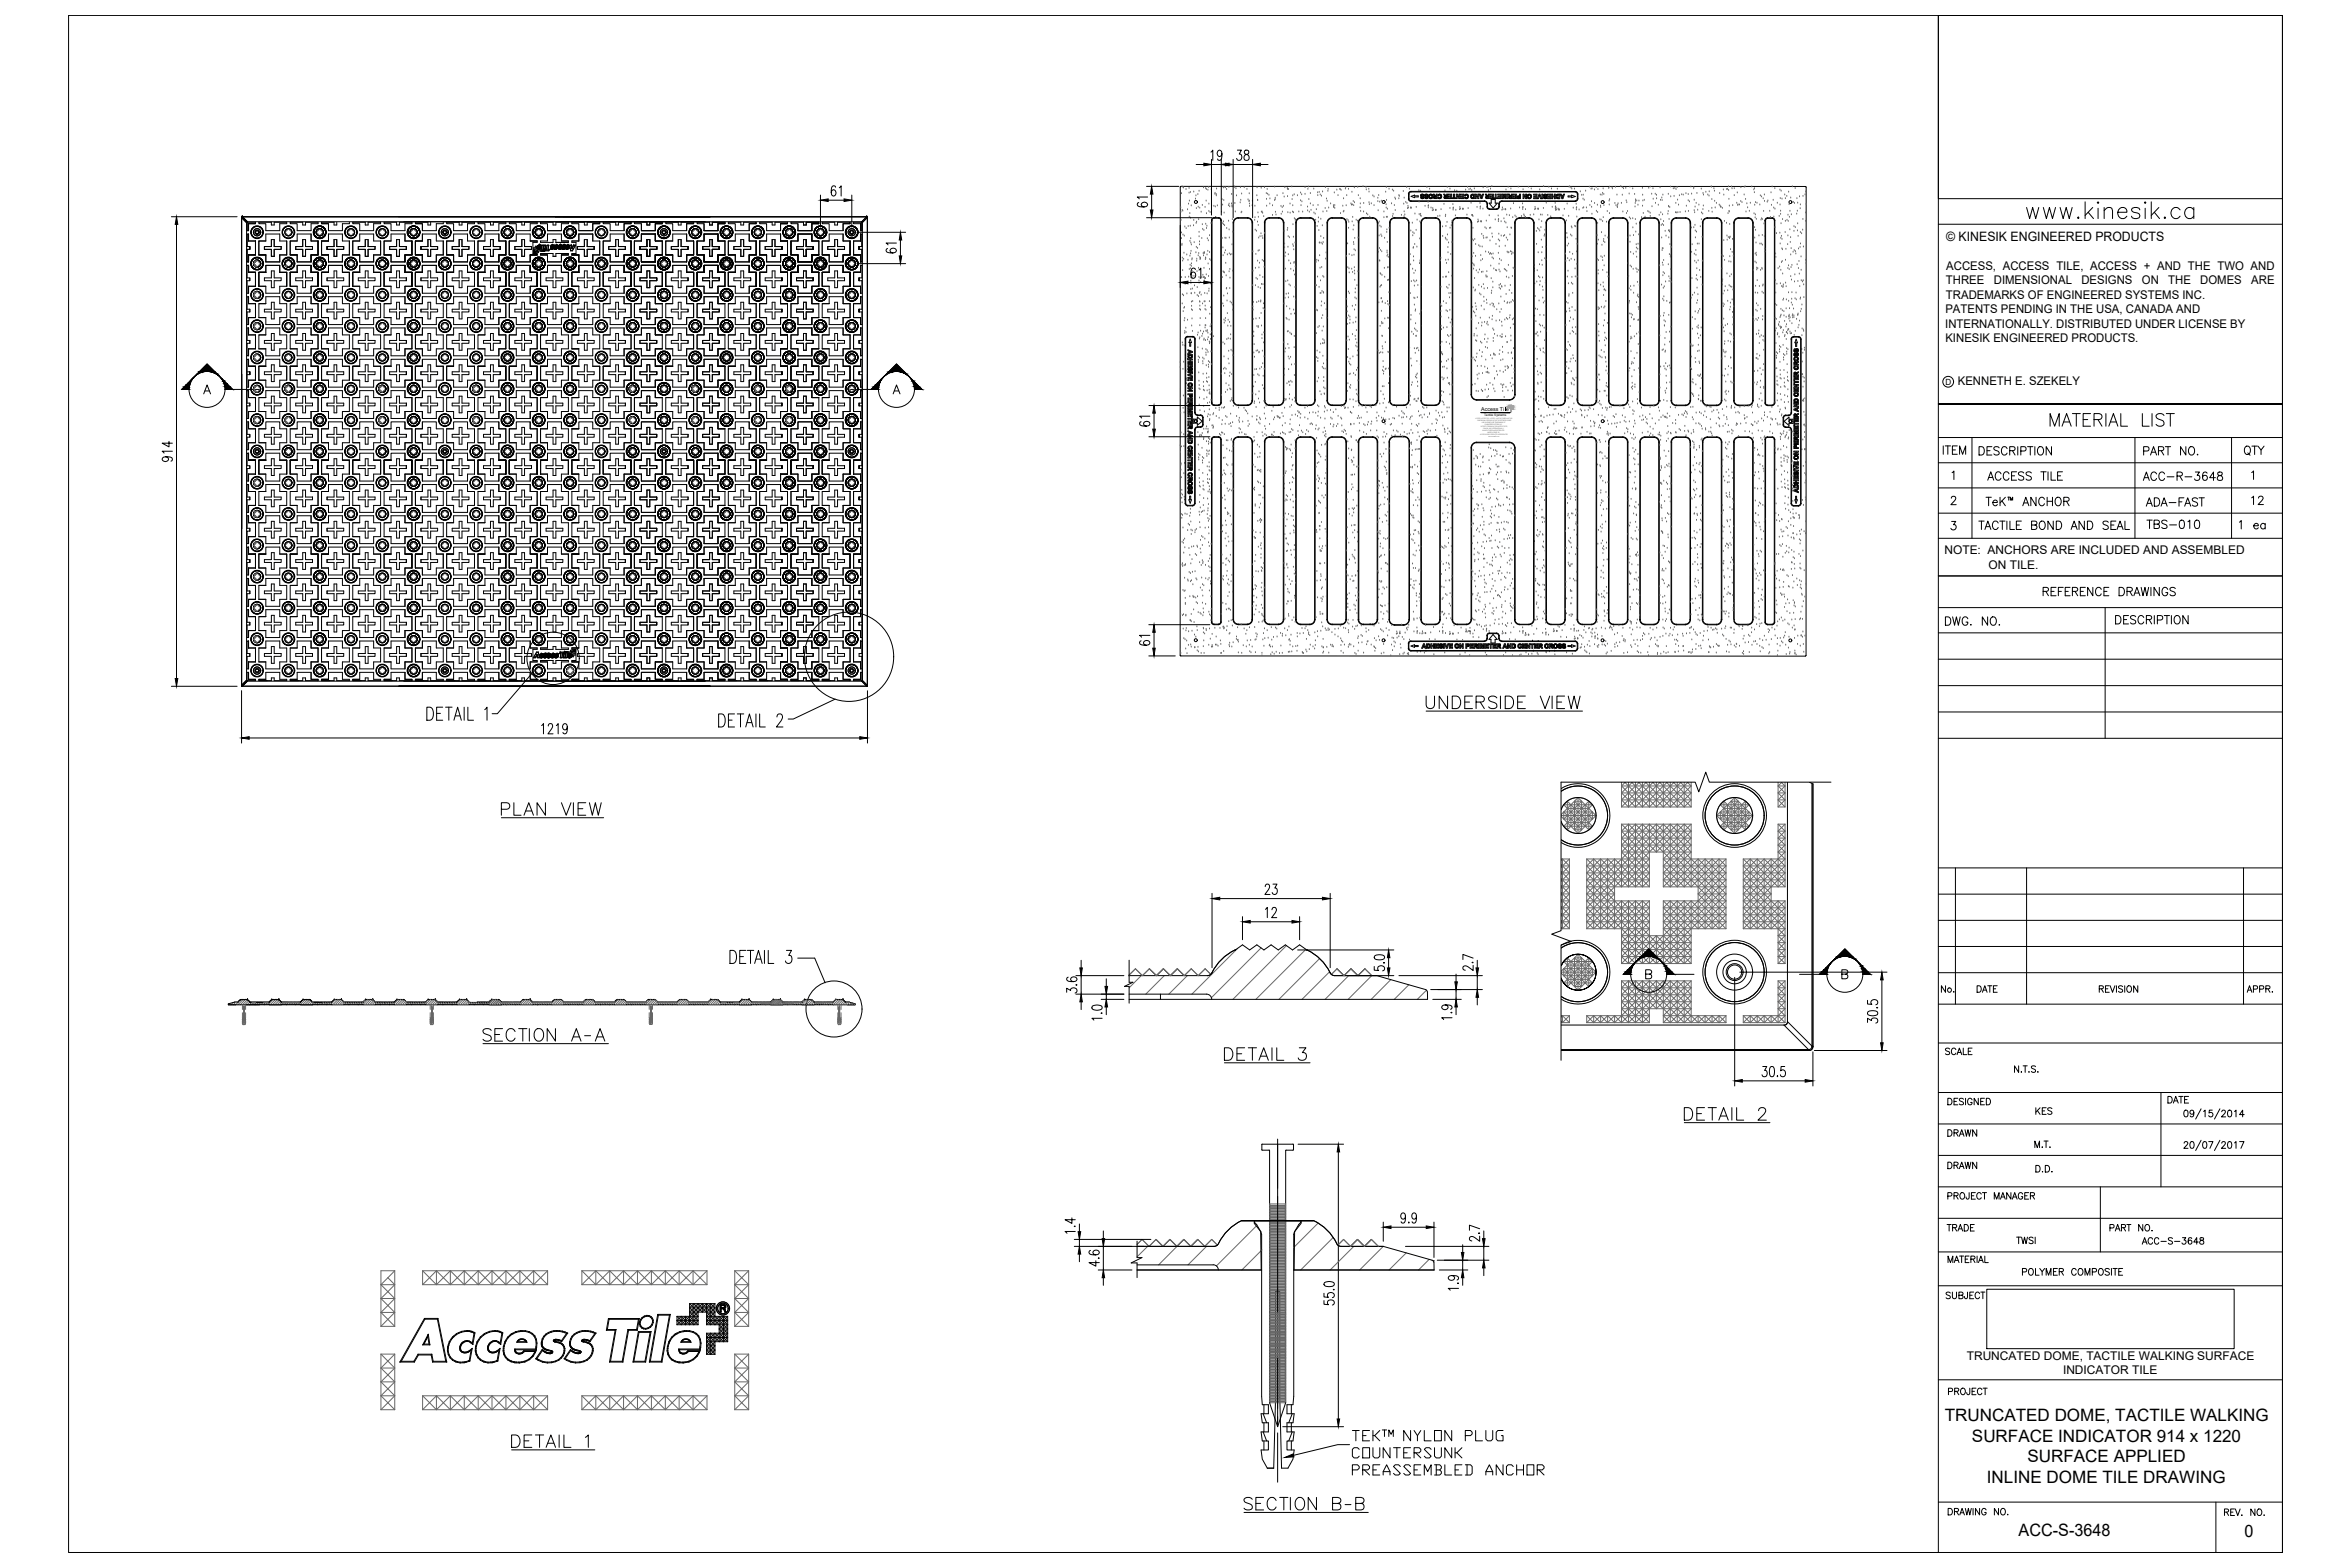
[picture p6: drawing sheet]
<svg xmlns="http://www.w3.org/2000/svg" width="914mm" height="610mm" viewBox="0 0 914 610" stroke-linecap="round" stroke-linejoin="round" font-family="sans-serif">
<defs><g id="words">
<text font-size="11" x="787.8" y="86.4">www.kinesik.ca</text>
<text font-size="10.1" x="553.9" y="278">UNDERSIDE VIEW</text>
<g font-size="9.7">
<text x="194" y="319.3">PLAN VIEW</text>
<text x="187" y="407.1">SECTION A-A</text>
<text x="475.5" y="414.5">DETAIL 3</text>
<text x="654.4" y="437.8">DETAIL 2</text>
<text x="198.3" y="565.1">DETAIL 1</text>
<text x="483.3" y="589.5">SECTION B-B</text>
</g>
<text font-size="8.8" x="283.3" y="376.1">DETAIL 3</text>
<text font-size="8.4" x="796.9" y="166.9">MATERIAL LIST</text>
<text font-size="7.5" x="872.4" y="178.5">QTY</text>
<g font-size="7.1">
<text x="834.3" y="198.3">ADA-FAST</text>
<text x="822.3" y="244.1">DESCRIPTION</text>
</g>
<g font-size="6.6">
<text x="755.3" y="177.8">ITEM</text>
<text x="769.1" y="178.2">DESCRIPTION</text>
<text x="833.3" y="178.2">PART NO.</text>
<text x="772.6" y="188">ACCESS TILE</text>
<text x="833.3" y="188">ACC-R-3648</text>
<text x="771.9" y="197.9">TeK ANCHOR</text>
<text x="875.2" y="197.6">12</text>
<text x="769.1" y="207.1">TACTILE BOND AND SEAL</text>
<text x="834.3" y="206.7">TBS-010</text>
<text x="870.3" y="207.1">1 ea</text>
<text x="794.1" y="232.8">REFERENCE DRAWINGS</text>
<text x="756" y="244.5">DWG. NO.</text>
<text x="756.7" y="552.9">TRUNCATED DOME, TACTILE WALKING</text>
<text x="767.3" y="560.9">SURFACE INDICATOR 914 x 1220</text>
<text x="788.9" y="568.9">SURFACE APPLIED</text>
<text x="773.1" y="576.9">INLINE DOME TILE DRAWING</text>
<text x="785.5" y="597.7">ACC-S-3648</text>
<text x="873.4" y="597.8">0</text>
</g>
<g font-size="6.2">
<text x="832.6" y="485.4">ACC-S-3648</text>
<text x="786" y="497.4">POLYMER COMPOSITE</text>
<text x="756.4" y="506.6">SUBJECT</text>
<text x="536.9" y="560.2">TM</text>
</g>
<g font-size="5.7">
<text x="754.6" y="387.3">No.</text>
<text x="768.3" y="387.3">DATE</text>
<text x="816" y="387.3">REVISION</text>
<text x="873.5" y="387.3">APPR.</text>
<text x="756" y="411.3">SCALE</text>
<text x="757.1" y="431.1">DESIGNED</text>
<text x="842.8" y="430.4">DATE</text>
<text x="791.3" y="434.6">KES</text>
<text x="757.1" y="443.1">DRAWN</text>
<text x="757.1" y="455.8">DRAWN</text>
<text x="791.3" y="457.2">D.D.</text>
<text x="757.1" y="467.8">PROJECT MANAGER</text>
<text x="756.7" y="480.1">TRADE</text>
<text x="783.9" y="485.1">TWSI</text>
<text x="820.2" y="480.1">PART NO.</text>
<text x="757.1" y="492.5">MATERIAL</text>
<text x="757.4" y="543.6">PROJECT</text>
<text x="757.1" y="590.5">DRAWING NO.</text>
</g>
<text font-size="5" x="757.3" y="93.8">© KINESIK ENGINEERED PRODUCTS</text>
<g font-size="4.7">
<text x="757.3" y="105">ACCESS, ACCESS TILE, ACCESS + AND THE TWO AND</text>
<text x="757.2" y="110.6">THREE</text>
<text x="775.8" y="110.6">DIMENSIONAL</text>
<text x="809.9" y="110.6">DESIGNS</text>
<text x="833.4" y="110.6">ON</text>
<text x="843.7" y="110.6">THE</text>
<text x="856.1" y="110.6">DOMES</text>
<text x="876" y="110.6">ARE</text>
<text x="757.2" y="116.2">TRADEMARKS OF ENGINEERED SYSTEMS INC.</text>
<text x="757" y="121.9">PATENTS PENDING IN THE USA, CANADA AND</text>
<text x="756.9" y="127.5">INTERNATIONALLY. DISTRIBUTED UNDER LICENSE BY</text>
<text x="757" y="133.1">KINESIK ENGINEERED PRODUCTS.</text>
<text x="761.8" y="149.8">KENNETH E. SZEKELY</text>
<text x="756.6" y="215.6">NOTE: ANCHORS ARE INCLUDED AND ASSEMBLED</text>
<text x="773.8" y="221.2">ON TILE.</text>
<text x="765.3" y="529.1">TRUNCATED DOME, TACTILE WALKING SURFACE</text>
<text x="802.7" y="534.7">INDICATOR TILE</text>
</g>
<text font-size="4" x="780.3" y="195.8">TM</text>
<text font-size="3.3" x="757.1" y="149.8">D</text>
<text font-size="2.1" x="576.4" y="159.9">Access T</text>
<text font-size="2.1" fill="#e29e69" x="584.9" y="159.9">ile</text>
<text font-size="1.2" x="577.4" y="161.8">Tactile Systems</text>
<g font-size=".6" fill="#666">
<text x="574.2" y="162.9">ACCESS, ACCESS TILE, ACCESS AND THE THREE AND TWO</text>
<text x="574.9" y="163.7">DIMENSIONAL DESIGNS ON THE TILE BETWEEN DOMES</text>
<text x="576.2" y="166.1">PATENTS PENDING IN THE UNITED STATES,</text>
<text x="576.6" y="164.5">AND ON DOMES ARE TRADEMARKS OF</text>
<text x="576.9" y="167.6">MANUFACTURED AND DISTRIBUTED</text>
<text x="577.1" y="166.8">CANADA AND INTERNATIONALLY</text>
<text x="577.8" y="165.3">ENGINEERED SYSTEMS INC.</text>
<text x="575.9" y="169.1">ACCESS WORLD PRODUCTS INCORPORATED</text>
<text x="578.7" y="168.4">UNDER LICENSE BY</text>
<text x="579.1" y="169.9">www.accesstile.com</text>
</g>
<text font-size=".4" fill="#e29e69" x="588.3" y="158.1">R</text>
</g></defs>
<!-- layer: dim -->
<g fill="none" stroke="#000" stroke-width=".39">
<path d="M754.2 6h133.9v71.3h-133.9zM471.2 59.2l.7-.8v4M475.5 59.8a1.06 1.06 0 0 1-1.1 1.1 1.3 1.3 0 0 1-.8-1.3 1.3 1.3 0 0 1 1-1.2 2.6 2.6 0 0 1 0 4l-.7-.2-.1-.4M481.5 58.4h1.5l-.8 1.5a1.16 1.16 0 0 1 .9 1.6 1.16 1.16 0 0 1-1.8 .5l-.1-.4M484.3 58.6a.87 .87 0 0 0 .3 1.3 1.24 1.24 0 0 1 1.4 1.2 1.24 1.24 0 0 1-1.2 1.3 1.3 1.3 0 0 1-.7-1.5 1.3 1.3 0 0 1 1.4-1 .82 .82 0 0 0 .4-.8 .82 .82 0 0 0-.6-.7zM319.2 75.9v12.5M322.3 77.9h6.1M325.1 72.8l-.1-.3-.7-.2a2.2 2.2 0 0 0-.9 2.7l.5 1.1a1.11 1.11 0 0 0 1.4-1.1 1.11 1.11 0 0 0-1.4-1l-.5 1M326.6 73.1l.7-.8v4M331.4 75.9v12.5M443.1 78.8l-.4 .1-.2 .8a3.1 3.1 0 0 0 3.8 .4 1.18 1.18 0 0 0-.8-1.5 1.18 1.18 0 0 0-1.5 .9 1.07 1.07 0 0 0 1.2 1M446.1 72.5h12.6"/>
<path d="M446.5 76.7h-4l.8 .7M448.1 75.5v6.2M465.4 64h3M471.4 64h5.5M471.4 62v21.7M475.2 62v21.7M478.2 64h9.2M479.8 62v22.7M487.4 62v22.7M490.4 64h3M66.7 84.3h25.6M68.7 87.3v176.7"/>
<path d="M333.4 90.4h19M345.4 96.7l-.4 .1-.2 .7a2.55 2.55 0 0 0 3.4 .7l.4-.2a1.18 1.18 0 0 0-.8-1.5 1.18 1.18 0 0 0-1.5 .9 1.06 1.06 0 0 0 1.1 1M348.8 94.6h-4l.7 .7M350.4 93.4v6.2M446.1 84.7h25.5M459.2 87.7v24.2M471.4 87.7v24.2M333.4 102.6h19M462.3 109.9h6.1M465.1 104.8a.82 .82 0 0 0-1.3-.3l-.3 .6a3.7 3.7 0 0 0 .3 3 .85 .85 0 0 0 1.3-.4l.2-.6a1.1 1.1 0 0 0-1.1-1.3l-.7 .6-.1 .6M466.5 105.1l.7-.8v4M447.1 157.8h23.7"/>
<path d="M64.4 177.7a1.06 1.06 0 0 1 1.2 1 1.3 1.3 0 0 1-1.3 .9 1.3 1.3 0 0 1-1.2-1.1 2.6 2.6 0 0 1 4 0l-.2 .8-.4 .1M65.8 171.7v2.1l-2.7-1.4h4M67.1 175.5h-4l.8 .8M444 164.1l-.4 .1-.1 .7a2.2 2.2 0 0 0 2.6 .9l.8-.2a.83 .83 0 0 0 .5-.7 .83 .83 0 0 0-.5-.8h-1.4a.83 .83 0 0 0-.5 .8 .83 .83 0 0 0 .5 .7l.6 .2M447.1 169.9h23.7M447.4 161.9h-3.9l.7 .7M449 160.7v6.2M444 249.3l-.4 .2-.2 .7a2.78 2.78 0 0 0 4 0 1.27 1.27 0 0 0-1.2-1 1.27 1.27 0 0 0-1.3 1l.2 .4 1 .4M447 243h23.8M447 255.2h10.3M447.4 247.2h-4l.8 .7M449 246v6.2"/>
<path d="M66.7 267h25.6M94 268.7v20.4M337.5 268.7v20.4M97 287.1h237.5M210.7 282.3l.8-.8v4M213.3 282.4l.6-.9 .9 .2 .2 .6-.4 1.3-1.4 1.9h2M216.5 282.3l.7-.8v4M220.7 282.8l-.4 1a1.11 1.11 0 0 1-1.4-1.1 1.11 1.11 0 0 1 1.4-1 3.1 3.1 0 0 1-.4 3.8l-.7-.2-.2-.4M704.1 304.3l1.3 .7M712.4 304.3h-47.3l-1.4-3.9-2.7 7.6-1.4-3.7h-52.2v57.8l-3.6 1.3 7.6 2.9-4 1.3v44.9M471.6 347.5v29M474.6 349.6h40"/>
<path d="M483.5 356.6v9M486.5 358.6h16.2M492.3 344.9l.6-1h.6l.5 .8-.4 1.4-1.4 1.9h2M492.4 353.8l.7-.8v4M494.9 353.9l.2-.5a.9 .9 0 0 1 1.3-.2 .9 .9 0 0 1 .1 1.3l-1.7 2.5h2M495.3 343.9h1.6l-.9 1.6a1.18 1.18 0 0 1 .9 1.6 1.18 1.18 0 0 1-1.8 .5l-.1-.4M505.7 356.6v9M517.6 347.5v29M418.6 379.5h18.7M420.7 373.6v2.9M420.7 379.5v7.2M439.3 373.5v8.6h1.5l-3.3 1.6h1.8v6.6"/>
<path d="M504.9 369.6h37.4M524.9 379.5h17.4M534.7 376v1.4l1.8 .2a.98 .98 0 0 1 .1-1.7 1.21 1.21 0 0 1 1.7 0 1.21 1.21 0 0 1 .1 1.7l-.4 .1M534.9 371.8l1.6-.4a1.95 1.95 0 0 1 2.2 .9v.3a2.78 2.78 0 0 1-4 0zM538.4 374.6h.3zM540.3 372.6v3.9M544.3 379.5h32.5M566.6 379v3M572.8 374.4h.4zM573.2 375.6v2l-1.9-1.4-1.3-.5-.6 .3-.2 .9 1 .5M573.2 372.7l-4-1.4v2M574.8 373.6v2.9"/>
<path d="M574.8 379.5v5.5M677 378.2h57.2M122.1 390h6.9M134 390h7.2M146.1 390h7.2M158.3 390h7.2M170.5 390h7.2M182.6 390h7.7M415.1 386v-1.5l1.5 .8a1.18 1.18 0 0 1 1.6-.9 1.18 1.18 0 0 1 .5 1.8l-.4 .1M415.6 380.1l-.3 .2-.2 .7a3.1 3.1 0 0 0 3.8 .5 1.18 1.18 0 0 0-.9-1.6 1.18 1.18 0 0 0-1.4 1 1.06 1.06 0 0 0 1.1 1M418.6 386.7h18.7M418.7 383.1h.4z"/>
<path d="M420.7 389.7v3.1M425 391.4a4 4 0 0 1 3.7 0l.2 .7a2.4 2.4 0 0 1-3.3 .7l-.6-.3zM428.5 394.2h.4zM428.5 388.8h8.8M428.9 396.1h-4l.7 .8M430.5 380.8v2.9M430.5 386.7v2.1M430.5 391.7v3M556.7 385h20.1M557.5 388.8h11.1M562.3 390.9a1.07 1.07 0 0 1 1.2 1 1.3 1.3 0 0 1-1.3 .9 1.3 1.3 0 0 1-1.2-1 2.64 2.64 0 0 1 4 0l-.2 .7-.4 .1M564.6 393.9h.4z"/>
<path d="M565 395.9h-4l.7 .7M566.6 385v3.8M566.6 391.7v3M574.8 388v2.9M675 380.2v42.3M726.7 397.7v-1.6l1.5 .9a1.16 1.16 0 0 1 1.6-.9 1.16 1.16 0 0 1 .5 1.8l-.4 .1M726.7 389.2v1.4l1.7 .1a1.27 1.27 0 0 1 .7-1.9 1.27 1.27 0 0 1 1.5 1.4l-.7 .7M726.8 393.6l1.6-.4a1.71 1.71 0 0 1 2.2 1.1 2.47 2.47 0 0 1-3.2 .7l-.6-.3zM730.3 392h.3zM732.3 381.2v24.5M685.9 414.9h1.6l-.9 1.5a1.16 1.16 0 0 1 1 1.6 1.16 1.16 0 0 1-1.8 .5l-.2-.4M688.9 415.1l.7-.2a2.4 2.4 0 0 1 .7 3.2l-.3 .6-.7 .2a2.4 2.4 0 0 1-.7-3.2z"/>
<path d="M691.6 418.5v.4zM694.5 414.9h-1.4l-.2 1.7a1.27 1.27 0 0 1 2 .7 1.27 1.27 0 0 1-1.4 1.6l-.7-.8M705.4 409.2v13.3M706 408.7h28.2M677.9 420.5h24.5M497.1 445.1v109.9M505.1 445.1h17.7M520.8 448.1v103.9M417.1 473.8v2.1l-2.7-1.4h4M418 477.1h.4zM418.4 479.1h-4l.8 .7M420 476.2v3"/>
<path d="M429.3 478.9v3M538.2 475.4v7.5M541.2 477.4h13.8M546.9 473.1l-.4 1a1.11 1.11 0 0 1-1.5-1 1.11 1.11 0 0 1 1.5-1.1 3.6 3.6 0 0 1 0 3.6l-.8 .2-.5-.5M548.2 475.4v.4zM551.2 473.1l-.5 1a1.1 1.1 0 0 1-1.4-1 1.1 1.1 0 0 1 1.4-1.1 3.6 3.6 0 0 1 0 3.6l-.7 .2-.5-.5M558 475.4v13.8M575.4 479.7h.3zM575.7 478l-3.9-1.4v2M577.4 478.9v3M418 484.9h27.1M418 482.2h29.8"/>
<path d="M420 482.2v2.7M420 487.9v2.9M424.3 486.4l-.4 .2-.2 .7a3.1 3.1 0 0 0 3.8 .5 1.18 1.18 0 0 0-.8-1.6 1.18 1.18 0 0 0-1.4 1 1.06 1.06 0 0 0 1.1 1M426.4 490.5v2.1l-2.7-1.4h4.1M427.3 494.1h13.2M427.4 489.4h.4zM429.3 484.9v9.2M429.3 497.1v2.9M442.4 482.8v6.4h1.9l-4.1 2.1h2.2v5.7M515.4 499a3.1 3.1 0 0 1 3.8 .4v.3a2.78 2.78 0 0 1-4 0zM546.9 484.9h32.4M559.2 490.2h20.1"/>
<path d="M560 494.1h11.1M564.9 496.2a1.06 1.06 0 0 1 1.1 1 1.3 1.3 0 0 1-1.3 .9 1.3 1.3 0 0 1-1.2-1 2.64 2.64 0 0 1 4 0l-.2 .7-.4 .2M567.2 499.2h.3zM569.1 484.2v3M569.1 490.2v3.9M569.1 497.1v2.9M575.7 480.9v2l-2.4-1.8a.93 .93 0 0 0-1.5 .4 .93 .93 0 0 0 .9 1.3M577.4 484.9v5.3M577.4 493.3v3M515.2 506v1.4l1.7 .2a1.1 1.1 0 0 1-.2-1.5 1.1 1.1 0 0 1 1.3-.4 1.01 1.01 0 0 1 1.2 .8 1.01 1.01 0 0 1-.8 1.2M515.2 503.1v1.5l1.7 .1a.98 .98 0 0 1 .2-1.7 1.21 1.21 0 0 1 1.7 0 1.21 1.21 0 0 1 0 1.7l-.4 .1M518.8 501.7h.4z"/>
<path d="M567.5 501.2h-4l.8 .7M773.1 501.6h96.2v23.1h-96.2zM499.1 555h23.7"/>
<circle cx="215.2" cy="256.1" r="10.2"/>
<circle cx="330.4" cy="255.5" r="17.4"/>
</g>
<!-- layer: A060A -->
<g fill="none" stroke="#000" stroke-width=".39">
<path d="M73.6 151.5h-2.9l9.9-9.9 9.9 9.9h-2.9M79.3 153.2l1.3-3.4 1.3 3.4M79.8 152.1h1.6M90.5 151.5h10.9M330.9 151.5h11h-3l9.9-9.9 9.9 9.9h-2.9M347.5 153.2l1.3-3.4 1.4 3.4M348 152.1h1.7M634.5 379h-2.9l9.9-9.9 9.9 9.9h-2.9h10.6M640.3 379l2-.2 .4-.5-.2-.7-.6-.3h-1.6v3.5h1.6a.91 .91 0 0 0 .8-.9 .91 .91 0 0 0-.8-.9M700.2 379h10.7h-2.9l9.9-9.9 9.8 9.9h-2.9M716.7 379l2-.2 .3-.5-.2-.7-.6-.3h-1.5v3.5h1.5a.91 .91 0 0 0 .8-.9 .91 .91 0 0 0-.8-.9"/>
<circle cx="80.6" cy="151.5" r="7"/>
<circle cx="348.8" cy="151.5" r="7"/>
<circle cx="641.5" cy="379" r="7"/>
<circle cx="717.8" cy="379" r="7"/>
</g>
<g fill="#000" stroke="#000" stroke-width=".39">
<path d="M75.7 146.5l-.6 .6zM76.3 145.9l-.6 .6zM80.6 141.6l2.9 2.9h-5.8zM84 145.4l.9 .5zM85.5 146.5l.6 .6zM86.5 147.7l.7 .5zM343.9 146.5l-.6 .6zM343.9 146.5l.7-.6zM348.8 141.6l3 2.9h-5.9zM352.2 145.4h.4l.5 .5zM353.8 146.5l.5 .6zM354.8 147.8l.7 .4z"/>
<path d="M636 374.6l.6-.5zM637.2 373.4l-.6 .7zM641.5 369.1l3 3h-5.9zM644.9 372.9l.9 .5zM646.5 374.1l.5 .5zM647.4 375.3l.8 .5zM712.3 374.6l.6-.5zM713.5 373.4l-.6 .7zM717.9 369.1l2.9 3h-5.9zM721.2 372.9l.9 .5zM722.8 374.1l.6 .5zM723.7 375.3l.8 .5z"/>
<path d="M71.6 150.6l2 .9 .1-.9zM71.6 150.6l2 .9h-2.9z"/>
<path d="M72.5 149.7l1.2 .9 .1-.9zM71.6 150.6l.9-.9 1.2 .9z"/>
<path d="M73.4 148.8l.4 .9 .3-.9zM72.5 149.7l.9-.9 .4 .9z"/>
<path d="M74.2 148l-.1 .8 .4-.8zM74.2 148l-.1 .8h-.7z"/>
<path d="M74.9 147.2l-.4 .8zM74.9 147.2l-.4 .8h-.3z"/>
<path d="M76.8 145.4l-.4 .5 .8-.5zM76.8 145.4l-.5 .5z"/>
<path d="M77.3 144.9l-.1 .5 1-.5zM76.8 145.4l.5-.5-.1 .5z"/>
<path d="M77.5 144.6l.7 .3 .9-.3zM77.5 144.6l.7 .3h-.9z"/>
<path d="M77.7 144.5h2.4zM77.5 144.6h1.6z"/>
<path d="M81.1 144.5l2.6 .1zM81.1 144.5l2.6 .1z"/>
<path d="M82.1 144.6l1.8 .3-.2-.3zM82.1 144.6l1.8 .3z"/>
<path d="M83 144.9l1.3 .5-.4-.5zM83 144.9l1.3 .5z"/>
<path d="M84 145.4l.9 .5zM84.8 145.9l.7 .6z"/>
<path d="M86 147.1l.7 .6zM86 147.1l.7 .6z"/>
<path d="M86.5 147.7l.3 .5h.4zM86.8 148.2h.4zM86.9 148.4h.5z"/>
<path d="M86.9 148.4l1.5 1-1-1zM86.9 148.4l1.5 1h-1.1z"/>
<path d="M87.3 149.4l2.1 1-1-1zM87.3 149.4l2.1 1h-1.9z"/>
<path d="M87.5 150.4l3 1.1-1.1-1.1zM87.5 150.4l3 1.1h-2.9z"/>
<path d="M339.9 150.6l2 .9v-.9zM339.9 150.6l2 .9h-3z"/>
<path d="M340.8 149.7l1.1 .9 .2-.9zM339.9 150.6l.9-.9 1.1 .9z"/>
<path d="M341.6 148.8l.5 .9 .3-.9zM340.8 149.7l.8-.9 .5 .9z"/>
<path d="M342.4 148v.8l.4-.8zM342.4 148v.8h-.8z"/>
<path d="M343.2 147.2l-.4 .8zM343.2 147.2l-.4 .8h-.4z"/>
<path d="M345.1 145.4l-.5 .5 .9-.5zM345.1 145.4l-.5 .5z"/>
<path d="M345.5 144.9v.5l.9-.5zM345.1 145.4l.4-.5v.5z"/>
<path d="M345.8 144.7l.6 .2 1-.2zM345.5 144.9l.3-.2 .6 .2z"/>
<path d="M345.9 144.5h2.4zM345.9 144.5l1.5 .2h-1.6z"/>
<path d="M349.3 144.5l2.6 .2zM349.3 144.5l2.6 .2z"/>
<path d="M350.3 144.7l1.9 .2-.3-.2zM350.3 144.7l1.9 .2z"/>
<path d="M351.3 144.9l1.3 .5-.4-.5zM351.3 144.9l1.3 .5z"/>
<path d="M352.2 145.4l.9 .5zM353 145.9l.8 .6z"/>
<path d="M354.3 147.1l.7 .7zM354.3 147.1l.7 .7z"/>
<path d="M354.8 147.8l.2 .4h.5zM355 148.2h.5zM355.1 148.4h.6z"/>
<path d="M355.1 148.4l1.5 1-.9-1zM355.1 148.4l1.5 1h-1.1z"/>
<path d="M355.5 149.4l2.2 1-1.1-1zM355.5 149.4l2.2 1h-2z"/>
<path d="M355.7 150.4l3 1.1-1-1.1zM355.7 150.4l3 1.1h-2.9z"/>
<path d="M632.6 378.1l1.9 .9 .1-.9zM632.6 378.1l1.9 .9h-2.9z"/>
<path d="M633.4 377.2l1.2 .9 .2-.9zM632.6 378.1l.8-.9 1.2 .9z"/>
<path d="M634.3 376.4l.5 .8 .3-.8zM634.3 376.4l.5 .8h-1.4z"/>
<path d="M635.1 375.5v.9l.4-.9zM635.1 375.5v.9h-.8z"/>
<path d="M635.9 374.8l-.4 .7zM635.1 375.5l.8-.7-.4 .7z"/>
<path d="M637.8 372.9l-.5 .5 .9-.5zM637.2 373.4l.6-.5z"/>
<path d="M638.2 372.5v.4l.9-.4zM638.2 372.5v.4h-.4z"/>
<path d="M638.5 372.2l.6 .3 1-.3zM638.5 372.2l.6 .3h-.9z"/>
<path d="M638.6 372.1h2.4zM638.5 372.2h1.6z"/>
<path d="M642 372.1l2.6 .1zM642 372.1l2.6 .1z"/>
<path d="M643 372.2l1.9 .3-.3-.3zM643 372.2l1.9 .3z"/>
<path d="M643.9 372.5l1.4 .4-.4-.4zM643.9 372.5l1.4 .4z"/>
<path d="M644.9 372.9l.9 .5zM645.7 373.4l.8 .7z"/>
<path d="M647 374.6l.7 .7zM647 374.6l.7 .7z"/>
<path d="M647.4 375.3l.3 .5h.5zM647.7 375.8h.5zM647.8 375.9h.5z"/>
<path d="M647.8 375.9l1.5 1-1-1zM647.8 375.9l1.5 1h-1.1z"/>
<path d="M648.2 376.9l2.1 1.1-1-1.1zM648.2 376.9l2.1 1.1h-1.9z"/>
<path d="M648.4 378l3 1-1.1-1zM648.4 378l3 1h-2.9z"/>
<path d="M708.9 378.1l2 .9v-.9zM708.9 378.1l2 .9h-2.9z"/>
<path d="M709.8 377.2l1.1 .9 .2-.9zM709.8 377.2l1.1 .9h-2z"/>
<path d="M710.6 376.4l.5 .8 .3-.8zM709.8 377.2l.8-.8 .5 .8z"/>
<path d="M711.5 375.5l-.1 .9 .4-.9zM711.5 375.5l-.1 .9h-.8z"/>
<path d="M712.2 374.8l-.4 .7zM712.2 374.8l-.4 .7h-.3z"/>
<path d="M714.1 372.9l-.4 .5 .8-.5zM713.5 373.4l.6-.5z"/>
<path d="M714.5 372.5v.4l.9-.4zM714.5 372.5v.4h-.4z"/>
<path d="M714.8 372.2l.6 .3 1-.3zM714.8 372.2l.6 .3h-.9z"/>
<path d="M714.9 372.1h2.5zM714.9 372.1l1.5 .1z"/>
<path d="M718.4 372.1l2.5 .1zM718.4 372.1l2.5 .1z"/>
<path d="M719.3 372.2l1.9 .3-.3-.3zM719.3 372.2l1.9 .3z"/>
<path d="M720.3 372.5l1.3 .4-.4-.4zM720.3 372.5l1.3 .4z"/>
<path d="M721.2 372.9l.9 .5zM722.1 373.4l.7 .7z"/>
<path d="M723.3 374.6l.7 .7zM723.3 374.6l.7 .7z"/>
<path d="M723.7 375.3l.3 .5h.5zM724 375.8h.5zM724.1 375.9h.6z"/>
<path d="M724.1 375.9l1.5 1-.9-1zM724.1 375.9l1.5 1h-1.1z"/>
<path d="M724.5 376.9l2.2 1.1-1.1-1.1zM724.5 376.9l2.2 1.1h-1.9z"/>
<path d="M724.8 378l2.9 1-1-1zM724.8 378l2.9 1h-2.9z"/>
</g>
<!-- layer: dim -->
<g fill="#000" stroke="#000" stroke-width=".39">
<path d="M319.2 77.9l3.1-.5v1zM328.4 77.4l3 .5-3 .5zM448.1 72.5l.5 3h-1zM468.4 63.5l3 .5-3 .5zM476.9 63.5l2.9 .5-2.9 .5zM475.2 64l3-.5v1zM487.4 64l3-.5v1zM68.7 84.3l.5 3h-1zM350.4 90.4l.5 3h-1zM349.9 99.6h1l-.5 3zM447.6 81.7h1l-.5 3zM459.2 109.9l3.1-.5v1z"/>
<path d="M468.4 109.4l3 .5-3 .5zM449 157.8l.6 2.9h-1.1zM448.5 166.9h1.1l-.6 3zM449 243l.5 3h-1zM448.5 252.2h1l-.5 3zM68.2 264h1l-.5 3zM94 287.1l3-.5v1zM334.5 286.6l3 .5-3 .5zM471.6 349.6l3-.5v1zM483.5 358.6l3-.5v1zM502.7 358.1l3 .5-3 .5zM514.6 349.1l3 .5-3 .5z"/>
<path d="M420.2 376.5h.9l-.4 3zM539.8 376.5h1l-.5 3zM540.3 369.6l.5 3h-1zM574.3 376.5h1l-.5 3zM420.7 386.7l.4 3h-.9zM430 383.7h1l-.5 3zM430.5 388.8l.5 2.9h-1zM566.6 388.8l.5 2.9h-1zM566.1 382h1l-.5 3zM574.8 385l.5 3h-1zM732.3 378.2l.5 3h-1.1zM675 420.5l2.9-.5v1z"/>
<path d="M702.4 420l3 .5-3 .5zM731.7 405.7h1.1l-.5 3zM520.8 445.1l.5 3h-1zM419.5 479.2h1l-.5 3zM538.2 477.4l3-.5v1zM555 476.9l3 .5-3 .5zM420 484.9l.5 3h-1zM429.3 494.1l.5 3h-.9zM428.9 481.9h.9l-.5 3zM569.1 494.1l.5 3h-1zM568.6 487.2h1l-.5 3zM577.4 490.2l.5 3.1h-1.1z"/>
<path d="M576.8 481.9h1.1l-.5 3zM520.3 552h1l-.5 3z"/>
</g>
<!-- layer: dome-1 -->
<g fill="none" stroke="#000" stroke-width=".39">
<path d="M94 84.6h.1M94 84.4l.3-.1-.3 .4zM94 84.6v182.1M94 84.6v182M94 84.7l1.9 1.9M94.3 84.3h.1M94.3 84.4l-.3 .2 .3-.2M94.3 84.3l-.3 .3M94.3 84.3l-.3 .4M94.3 84.4l-.3 .3M94.3 84.4l-.3 .2M94.3 84.3v.1"/>
<path d="M94.3 84.4l1.9 1.9M95.9 86.6v178.1M96.2 86.5v3.2h.5M96.2 97v4.9h.5v-2.7M96.2 86.5v3.2h.5v-2.7M96.2 95.9h1v1.1h-1M96.2 86.5h3.2M96.2 91v4.9M96.2 86.3l-.3 .3M96.2 86.3h239.1M96.7 87v2.7M97.2 95.9v1.1"/>
<path d="M99.4 86.5v.5h-2.7v2.7M99.4 86.5v.5h-2.7M99.4 93.8h-2.7v-2.8h-.5v4.9M99.4 93.8v5.4h-2.7v2.7v-2.7M99.4 93.8v5.4h-2.7M100.7 86.5h4.9v1h1.1v-1h4.9v.5h-2.7v2.7h-5.5v-2.7h-2.7zM103.4 93.8h-2.7v5.4h2.7M103.4 93.8v-2.8h5.5v2.8h2.7v5.4h-2.7v2.7h-5.5v-2.7M105.6 95.9v-2.7h1.1v2.7h2.7v1.1h-2.7v2.7h-1.1v-2.7h-2.7M105.6 95.9h-2.7v1.1M112.9 86.5h4.9v1h1.1v-1h4.9v.5h-2.8v2.7h-5.4v-2.7h-2.7zM115.6 93.8h-2.7v5.4h2.7"/>
<path d="M115.6 99.2v2.7h5.4M115.6 93.8v-2.8h5.4v2.8h2.8M117.8 95.9h-2.7v1.1M117.8 95.9v-2.7h1.1v2.7h2.7M121.6 95.9v1.1h-2.7v2.7h-1.1v-2.7h-2.7M121.6 95.9v1.1M123.8 93.8v5.4h-2.8v2.7M125.1 87h2.7v2.7M127.8 93.8h-2.7v5.4h2.7M127.8 93.8v-2.8h5.4v2.8h2.7v5.4h-2.7v2.7h-5.4v-2.7M130 95.9v-2.7h1v2.7h2.7v1.1h-2.7v2.7h-1v-2.7h-2.7M130 95.9h-2.7v1.1"/>
<path d="M131 86.5v1h-1v-1h-4.9v.5h2.7v2.7M135.9 86.5v.5h-2.7v2.7h-5.4M137.3 86.5h4.8v1h1.1v-1h4.9v.5h-2.7v2.7h-5.4v-2.7h-2.7zM140 93.8h-2.7v5.4h2.7M140 93.8v-2.8h5.4v2.8h2.7v5.4h-2.7v2.7h-5.4v-2.7M142.1 95.9v-2.7h1.1v2.7h2.7v1.1h-2.7v2.7h-1.1v-2.7h-2.7M142.1 95.9h-2.7v1.1M149.5 86.5h4.8v1h1.1v-1h4.9v.5h-2.7v2.7h-5.4v-2.7h-2.7zM152.2 93.8h-2.7v5.4h2.7M152.2 99.2v2.7h5.4M152.2 93.8v-2.8h5.4v2.8h2.7M154.3 95.9h-2.7v1.1"/>
<path d="M154.3 95.9v-2.7h1.1v2.7h2.7M158.1 95.9v1.1h-2.7v2.7h-1.1v-2.7h-2.7M158.1 95.9v1.1M160.3 93.8v5.4h-2.7v2.7M161.6 87h2.8v2.7M164.4 93.8h-2.8v5.4h2.8M164.4 93.8v-2.8h5.4v2.8h2.7v5.4h-2.7v2.7h-5.4v-2.7M166.5 95.9v-2.7h1.1v2.7h2.7v1.1h-2.7v2.7h-1.1v-2.7h-2.7M166.5 95.9h-2.7v1.1M167.6 86.5v1h-1.1v-1h-4.9v.5h2.8v2.7M172.5 86.5v.5h-2.7v2.7h-5.4M173.8 86.5h4.9v1h1.1v-1h4.8v.5h-2.7v2.7h-5.4v-2.7h-2.7z"/>
<path d="M176.5 93.8h-2.7v5.4h2.7M176.5 93.8v-2.8h5.4v2.8h2.7v5.4h-2.7v2.7h-5.4v-2.7M178.7 95.9v-2.7h1.1v2.7h2.7v1.1h-2.7v2.7h-1.1v-2.7h-2.7M178.7 95.9h-2.7v1.1M186 86.5h4.9v1h1.1v-1h4.8v.5h-2.7v2.7h-5.4v-2.7h-2.7zM188.7 93.8h-2.7v5.4h2.7M188.7 93.8v-2.8h5.4v2.8h2.7M188.7 99.2v2.7h5.4M190.9 95.9h-2.8v1.1M190.9 95.9v-2.7h1.1v2.7h2.7M194.7 95.9v1.1h-2.7v2.7h-1.1v-2.7h-2.8M194.7 95.9v1.1"/>
<path d="M196.8 93.8v5.4h-2.7v2.7M198.2 86.5h4.8v1h1.1v-1h4.9v.5h-2.7v2.7h-5.4v-2.7h-2.7zM198.2 93.8v5.4h2.7M198.2 93.8v5.4M198.2 99.2h2.7M198.2 93.8h2.7M200.9 93.8h-2.7v5.4M200.9 93.8v-2.8h5.4v2.8h2.7v.5h-1.6v4.3h1.6v.6M200.9 99.2v2.7h5.4M206.8 95.9v1.1h-2.7M206.8 95.9h-2.7v-2.7h-1.1v2.7h-2.7v1.1h2.7v2.7h1.1v-2.7M209 99.2h-2.7v2.7"/>
<path d="M210.3 86.5h4.9v1h1.1v-1h4.9v.5h-2.7v2.7h-5.5v-2.7h-2.7zM210.3 99.2h2.7v2.7M210.3 93.8h2.7v-2.8h5.5v2.8h2.7v.5h-4.9v-1.1h-1.1v1.1h-4.9zM210.3 99.2v-.6h4.9v1.1h1.1v-1.1h4.9v.6h-2.7v2.7h-5.5M222.5 93.8h2.7v-2.8h5.4v2.8h2.8v5.4h-2.8v2.7h-5.4v-2.7h-2.7v-.6h1.6v-4.3h-1.6zM224.7 95.9v1.1M224.7 97h2.7v2.7h1.1v-2.7M231.2 95.9v1.1h-2.7M231.2 95.9h-2.7v-2.7h-1.1v2.7h-2.7v1.1M233.4 86.5h-4.9v1h-1.1v-1h-4.9v.5h2.7v2.7h5.4M233.4 86.5v.5h-2.8v2.7M237.4 93.8h-2.7v5.4h2.7"/>
<path d="M237.4 93.8v-2.8h5.4v2.8h2.7M237.4 99.2v2.7h5.4M239.6 95.9h-2.7v1.1M239.6 95.9v-2.7h1v2.7h2.7M243.3 95.9v1.1h-2.7v2.7h-1v-2.7h-2.7M243.3 95.9v1.1M245.5 86.5v.5h-2.7v2.7M245.5 86.5h-4.9v1h-1v-1h-4.9v.5h2.7v2.7h5.4M245.5 93.8v5.4h-2.7v2.7M246.9 93.8v5.4h2.7M246.9 93.8v5.4M246.9 99.2h2.7"/>
<path d="M246.9 93.8h2.7M249 97h2.7v2.7h1.1v-2.7M249.6 93.8h-2.7v5.4M249.6 93.8v-2.8h5.4v2.8h2.7v5.4M249.6 87v2.7M249.6 99.2v2.7h5.4M249.6 89.7h5.4M251.7 95.9h-2.7v1.1M251.7 95.9v-2.7h1.1v2.7h2.7M255.5 95.9v1.1h-2.7M257.7 86.5h-4.9v1h-1.1v-1h-4.8v.5h2.7v2.7M257.7 86.5v.5h-2.7v2.7"/>
<path d="M257.7 99.2h-2.7v2.7M259.1 86.5h4.8v1h1.1v-1h4.9v.5h-2.7v2.7h-5.4v-2.7h-2.7zM261.8 93.8h-2.7v5.4h2.7M261.8 99.2v2.7h5.4M261.8 93.8v-2.8h5.4v2.8h2.7M263.9 95.9h-2.7v1.1M263.9 95.9v-2.7h1.1v2.7h2.7M267.7 95.9v1.1h-2.7v2.7h-1.1v-2.7h-2.7M267.7 95.9v1.1M269.9 93.8v5.4h-2.7v2.7M269.9 86.5v.5h-2.7v2.7M271.2 93.8v5.4h2.8"/>
<path d="M271.2 99.2h2.8M271.2 93.8h2.8M271.2 93.8v5.4M273.4 97h2.7v2.7h1.1v-2.7M274 93.8h-2.8v5.4M274 99.2v2.7h5.4M274 93.8v-2.8h5.4v2.8h2.7v5.4M274 89.7h5.4M274 87v2.7M276.1 95.9h-2.7v1.1M276.1 95.9v-2.7h1.1v2.7h2.7M279.9 95.9v1.1h-2.7"/>
<path d="M282.1 86.5h-4.9v1h-1.1v-1h-4.9v.5h2.8v2.7M282.1 86.5v.5h-2.7v2.7M282.1 99.2h-2.7v2.7M283.4 86.5h4.9v1h1.1v-1h4.8v.5h-2.7v2.7h-5.4v-2.7h-2.7zM286.1 93.8h-2.7v5.4h2.7M286.1 99.2v2.7h5.4M286.1 93.8v-2.8h5.4v2.8h2.7M288.3 95.9h-2.7v1.1M288.3 95.9v-2.7h1.1v2.7h2.7M292.1 95.9v1.1h-2.7v2.7h-1.1v-2.7h-2.7M292.1 95.9v1.1M294.2 93.8v5.4h-2.7v2.7"/>
<path d="M294.2 86.5v.5h-2.7v2.7M295.6 86.5h4.9v1h1.1v-1h4.8v.5h-2.7v2.7h-5.4v-2.7h-2.7zM295.6 93.8v5.4h2.7M295.6 99.2h2.7M295.6 93.8h2.7M295.6 93.8v5.4M297.7 95.9h2.8v-2.7h1.1v2.7h2.7v1.1h-2.7v2.7h-1.1v-2.7h-2.8zM298.3 93.8h-2.7v5.4M298.3 99.2v2.7h5.4M298.3 93.8v-2.8h5.4v2.8h2.7M304.3 95.9v1.1M306.4 99.2h-2.7v2.7"/>
<path d="M306.4 93.8v5.4h-2.7v2.7M306.4 87h-2.7v2.7M306.4 93.8v5.4M307.8 93.8v5.4h2.7M307.8 99.2h2.7M307.8 93.8h2.7M307.8 93.8v5.4M309.9 97h2.7v2.7h1.1v-2.7M310.5 93.8h-2.7v5.4M310.5 99.2v2.7h5.4M310.5 93.8v-2.8h5.4v2.8h2.7v5.4M310.5 89.7h5.4"/>
<path d="M310.5 87v2.7M312.6 95.9h-2.7v1.1M312.6 95.9v-2.7h1.1v2.7h2.7M316.4 95.9v1.1h-2.7M318.6 86.5h-4.9v1h-1.1v-1h-4.8v.5h2.7v2.7M318.6 86.5v.5h-2.7v2.7M318.6 99.2h-2.7v2.7M319.9 86.5h4.9v1h1.1v-1h4.9v.5h-2.7v2.7h-5.5v-2.7h-2.7zM322.6 93.8h-2.7v5.4h2.7M322.6 99.2v2.7h5.5M322.6 93.8v-2.8h5.5v2.8h2.7M324.8 95.9h-2.7v1.1"/>
<path d="M324.8 95.9v-2.7h1.1v2.7h2.7M328.6 95.9v1.1h-2.7v2.7h-1.1v-2.7h-2.7M328.6 95.9v1.1M330.8 93.8v5.4h-2.7v2.7M330.8 86.5v.5h-2.7v2.7M332.1 93.8v5.4h2.7M334.3 97v-1.1v1.1M334.3 97h1.1M334.8 99.2v2.7M335.3 86.3l.2 .3M335.3 86.3l.2 .3zM335.4 95.9v-4.9h-.6v2.8h-2.7v5.4h2.7"/>
<path d="M335.4 86.5h-3.3v.5h2.7v2.7M335.4 86.5v3.2h-.6M335.4 97v4.9h-.6v-2.7M335.4 86.5v3.2h-.6v-2.7v2.7M335.4 95.9h-1.1v1.1M335.4 91v4.9M335.5 86.6v178.1M337.2 84.4l.3 .2-.3-.2M337.2 84.3l.3 .4M337.2 84.4l-1.9 1.9M337.2 84.3v.1M337.2 84.3h.1"/>
<path d="M337.2 84.3l.3 .3M337.2 84.3l-242.9 .1M337.5 84.6h.1M337.5 84.6v182M337.5 84.7l-2 1.9M337.5 84.7h.1M337.5 84.6v182.1M96.2 115.4h.5v2.7h2.7v5.5h-2.7v2.7h-.5v-4.9h1v-1.1h-1zM96.2 103.2h.5M96.7 105.9h2.7v5.5M96.7 105.9h2.7v5.5v-5.5M96.7 103.2v2.7h2.7v5.5"/>
<path d="M96.7 103.2h-.5v4.9h1v1.1h-1v4.9h.5v-2.7M96.7 103.2v2.7M96.7 111.4v2.7M96.7 111.4h2.7M96.7 105.9h2.7M97.2 108.1v1.1M99.4 105.9v5.5M100.7 118.1h2.7M103.4 115.4h5.5v2.7h2.7v5.5h-2.7v2.7h-5.5v-2.7h-2.7v-5.5h2.7zM103.4 105.9h-2.7v5.5M105.6 105.4h1.1v2.7h2.7v1.1h-2.7v2.7h-1.1v-2.7h-2.7v-1.1h2.7zM108.9 103.2h-5.5v2.7"/>
<path d="M108.9 103.2v2.7h2.7v5.5h-2.7v2.7h-5.5v-2.7h-2.7M112.9 111.4h2.7v2.7h5.4v-2.7h2.8M112.9 118.1h2.7M115.1 108.1h2.7v-2.7h1.1v2.7h2.7v1.1h-2.7v2.7h-1.1v-2.7h-2.7zM115.6 115.4h5.4v2.7h2.8v5.5h-2.8v2.7h-5.4v-2.7h-2.7v-5.5h2.7zM115.6 105.9h-2.7v5.5M121 105.9h2.8v5.5M121 103.2h-5.4v2.7M121 103.2v2.7h2.8v5.5M121 103.2v2.7M121.6 108.1v1.1M125.1 118.1h2.7v-2.7h5.4v2.7h2.7v5.5h-2.7v2.7h-5.4v-2.7h-2.7z"/>
<path d="M125.1 111.4h2.7v2.7h5.4v-2.7h2.7M127.3 108.1h2.7v-2.7h1v2.7h2.7v1.1h-2.7v2.7h-1v-2.7h-2.7zM127.8 105.9h-2.7v5.5M127.8 103.2v2.7h-2.7v5.5M127.8 103.2h5.4M127.8 103.2v2.7M133.2 105.9h2.7v5.5M133.2 103.2h-5.4v2.7M133.2 103.2v2.7M137.3 118.1h2.7M140 115.4h5.4v2.7h2.7v5.5h-2.7v2.7h-5.4v-2.7h-2.7v-5.5h2.7zM140 105.9h-2.7v5.5"/>
<path d="M142.1 105.4h1.1v2.7h2.7v1.1h-2.7v2.7h-1.1v-2.7h-2.7v-1.1h2.7zM145.4 103.2h-5.4v2.7M145.4 103.2v2.7h2.7v5.5h-2.7v2.7h-5.4v-2.7h-2.7M149.5 118.1h2.7v-2.7h5.4v2.7h2.7v5.5h-2.7v2.7h-5.4v-2.7h-2.7zM149.5 111.4h2.7v2.7h5.4v-2.7h2.7M149.5 118.1h2.7M152.2 105.9h-2.7v5.5M154.3 105.4h1.1v2.7h2.7v1.1h-2.7v2.7h-1.1v-2.7h-2.7v-1.1h2.7zM157.6 105.9h2.7v5.5M157.6 103.2h-5.4v2.7M157.6 103.2v2.7h2.7v5.5M157.6 103.2v2.7"/>
<path d="M158.1 108.1v1.1M161.6 118.1h2.8v-2.7h5.4v2.7h2.7v5.5h-2.7v2.7h-5.4v-2.7h-2.8zM161.6 111.4h2.8v2.7h5.4v-2.7h2.7M164.4 105.9h-2.8v5.5M164.4 103.2v2.7h-2.8v5.5M164.4 103.2v2.7M164.4 103.2h5.4M166.5 105.4h1.1v2.7h2.7v1.1h-2.7v2.7h-1.1v-2.7h-2.7v-1.1h2.7zM169.8 105.9h2.7v5.5M169.8 103.2h-5.4v2.7M169.8 103.2v2.7M173.8 118.1h2.7"/>
<path d="M176.5 115.4h5.4v2.7h2.7v5.5h-2.7v2.7h-5.4v-2.7h-2.7v-5.5h2.7zM176.5 105.9h-2.7v5.5M178.7 105.4h1.1v2.7h2.7v1.1h-2.7v2.7h-1.1v-2.7h-2.7v-1.1h2.7zM181.9 103.2h-5.4v2.7M181.9 103.2v2.7h2.7v5.5h-2.7v2.7h-5.4v-2.7h-2.7M186 111.4h2.7v2.7h5.4v-2.7h2.7M186 118.1h2.7M188.1 108.1h2.8v-2.7h1.1v2.7h2.7v1.1h-2.7v2.7h-1.1v-2.7h-2.8zM188.7 115.4h5.4v2.7h2.7v5.5h-2.7v2.7h-5.4v-2.7h-2.7v-5.5h2.7zM188.7 105.9h-2.7v5.5M194.1 105.9h2.7v5.5M194.1 103.2h-5.4v2.7"/>
<path d="M194.1 103.2v2.7h2.7v5.5M194.1 103.2v2.7M194.7 108.1v1.1M198.2 111.4h2.7v2.7h5.4v-2.7h2.7M200.9 118.1h-2.7v5.5M200.9 105.9h-2.7v5.5M200.9 118.1v-2.7h5.4v2.7h2.7v5.5h-2.7v2.7h-5.4v-2.7h-2.7M203 105.4h1.1v2.7h2.7v1.1h-2.7v2.7h-1.1v-2.7h-2.7v-1.1h2.7zM206.3 105.9h2.7v5.5M206.3 103.2v2.7h2.7v5.5M206.3 103.2v2.7M206.3 103.2h-5.4v2.7"/>
<path d="M206.8 108.1v1.1M213 105.9v-2.7h5.5v2.7M213 105.9h-2.7v5.5M213 118.1h-2.7v5.5M213 118.1v-2.7h5.5v2.7h2.7v5.5h-2.7v2.7h-5.5v-2.7h-2.7M215.2 105.4h1.1v2.7h2.7v1.1h-2.7v2.7h-1.1v-2.7h-2.7v-1.1h2.7zM218.5 105.9h2.7v5.5h-2.7v2.7h-5.5v-2.7h-2.7M222.5 118.1h2.7v-2.7h5.4v2.7h2.8v5.5h-2.8v2.7h-5.4v-2.7h-2.7zM222.5 118.1h2.7M225.2 105.9v-2.7h5.4v2.7M225.2 105.9h-2.7v5.5M227.4 105.4h1.1v2.7h2.7v1.1h-2.7v2.7h-1.1v-2.7h-2.7v-1.1h2.7z"/>
<path d="M230.6 103.2h-5.4v2.7M230.6 105.9h2.8v5.5h-2.8v2.7h-5.4v-2.7h-2.7M230.6 103.2v2.7M234.7 111.4h2.7v2.7h5.4v-2.7h2.7M234.7 118.1h2.7M237.4 115.4h5.4v2.7h2.7v5.5h-2.7v2.7h-5.4v-2.7h-2.7v-5.5h2.7zM237.4 105.9h-2.7v5.5M239.6 105.4h1v2.7h2.7v1.1h-2.7v2.7h-1v-2.7h-2.7v-1.1h2.7zM242.8 105.9h2.7v5.5M242.8 103.2h-5.4v2.7M242.8 103.2v2.7h2.7v5.5M242.8 103.2v2.7"/>
<path d="M243.3 108.1v1.1M246.9 111.4h2.7v2.7h5.4v-2.7h2.7M249.6 105.9v-2.7h5.4v2.7M249.6 118.1h-2.7v5.5M249.6 105.9h-2.7v5.5M249.6 118.1v-2.7h5.4v2.7h2.7v5.5h-2.7v2.7h-5.4v-2.7h-2.7M251.7 105.4h1.1v2.7h2.7v1.1h-2.7v2.7h-1.1v-2.7h-2.7v-1.1h2.7zM255 103.2v2.7h2.7M255 105.9h2.7v5.5M255 103.2h-5.4v2.7M255 103.2v2.7M255 105.9h2.7"/>
<path d="M255.5 109.2v-1.1v1.1M257.7 105.9v5.5M259.1 111.4h2.7v2.7h5.4v-2.7h2.7M259.1 118.1h2.7M261.2 108.1h2.7v-2.7h1.1v2.7h2.7v1.1h-2.7v2.7h-1.1v-2.7h-2.7zM261.8 115.4h5.4v2.7h2.7v5.5h-2.7v2.7h-5.4v-2.7h-2.7v-5.5h2.7zM261.8 105.9h-2.7v5.5M267.2 105.9h2.7v5.5M267.2 103.2h-5.4v2.7M267.2 103.2v2.7h2.7v5.5M267.2 103.2v2.7M267.7 108.1v1.1"/>
<path d="M271.2 111.4h2.8v2.7h5.4v-2.7h2.7M274 105.9v-2.7h5.4v2.7M274 118.1h-2.8v5.5M274 105.9h-2.8v5.5M274 118.1v-2.7h5.4v2.7h2.7v5.5h-2.7v2.7h-5.4v-2.7h-2.8M276.1 105.4h1.1v2.7h2.7v1.1h-2.7v2.7h-1.1v-2.7h-2.7v-1.1h2.7zM279.4 103.2v2.7h2.7M279.4 105.9h2.7v5.5M279.4 103.2h-5.4v2.7M279.4 103.2v2.7M279.4 105.9h2.7M279.9 109.2v-1.1v1.1"/>
<path d="M282.1 105.9v5.5M283.4 118.1h2.7v-2.7h5.4v2.7h2.7v5.5h-2.7v2.7h-5.4v-2.7h-2.7zM283.4 111.4h2.7v2.7h5.4v-2.7h2.7M283.4 118.1h2.7M286.1 105.9h-2.7v5.5M288.3 105.4h1.1v2.7h2.7v1.1h-2.7v2.7h-1.1v-2.7h-2.7v-1.1h2.7zM291.5 105.9h2.7v5.5M291.5 103.2h-5.4v2.7M291.5 103.2v2.7h2.7v5.5M291.5 103.2v2.7M292.1 108.1v1.1M295.6 111.4h2.7v2.7h5.4v-2.7h2.7"/>
<path d="M298.3 118.1h-2.7v5.5M298.3 105.9h-2.7v5.5M298.3 118.1v-2.7h5.4v2.7h2.7v5.5h-2.7v2.7h-5.4v-2.7h-2.7M300.5 105.4h1.1v2.7h2.7v1.1h-2.7v2.7h-1.1v-2.7h-2.8v-1.1h2.8zM303.7 103.2v2.7h2.7M303.7 105.9h2.7v5.5M303.7 103.2v2.7h2.7v5.5M303.7 103.2h-5.4v2.7M303.7 103.2v2.7M303.7 105.9h2.7M304.3 109.2v-1.1v1.1M304.3 108.1v1.1"/>
<path d="M306.4 105.9v5.5M307.8 111.4h2.7v2.7h5.4v-2.7h2.7M310.5 105.9v-2.7h5.4v2.7M310.5 118.1h-2.7v5.5M310.5 105.9h-2.7v5.5M310.5 118.1v-2.7h5.4v2.7h2.7v5.5h-2.7v2.7h-5.4v-2.7h-2.7M312.6 105.4h1.1v2.7h2.7v1.1h-2.7v2.7h-1.1v-2.7h-2.7v-1.1h2.7zM315.9 103.2v2.7h2.7M315.9 105.9h2.7v5.5M315.9 103.2h-5.4v2.7M315.9 103.2v2.7M315.9 105.9h2.7"/>
<path d="M316.4 109.2v-1.1v1.1M318.6 105.9v5.5M319.9 111.4h2.7v2.7h5.5v-2.7h2.7M319.9 118.1h2.7M322.6 115.4h5.5v2.7h2.7v5.5h-2.7v2.7h-5.5v-2.7h-2.7v-5.5h2.7zM322.6 105.9h-2.7v5.5M324.8 105.4h1.1v2.7h2.7v1.1h-2.7v2.7h-1.1v-2.7h-2.7v-1.1h2.7zM328.1 105.9h2.7v5.5M328.1 103.2h-5.5v2.7M328.1 103.2v2.7h2.7v5.5M328.1 103.2v2.7M328.6 108.1v1.1"/>
<path d="M332.1 111.4h2.7M334.3 109.2h1.1v4.9h-.6v-2.7M334.3 109.2v-1.1v1.1M334.8 105.9h-2.7v5.5M334.8 103.2v2.7h-2.7v5.5M334.8 103.2h.6v4.9h-1.1v1.1M334.8 103.2h.6M334.8 103.2v2.7M334.8 111.4v2.7M96.2 127.6h.5v2.7h2.7v5.4h-2.7v2.7h-.5v-4.9h1v-1.1h-1zM96.7 139.8v2.7h2.7v5.4M96.7 139.8h-.5v10.8h.5v-2.7"/>
<path d="M96.7 123.6v2.7M96.7 135.7v2.7M100.7 130.3h2.7M102.9 132.4h2.7v-2.7h1.1v2.7h2.7v1.1h-2.7v2.8h-1.1v-2.8h-2.7zM102.9 120.3h2.7v-2.7h1.1v2.7h2.7v1.1h-2.7v2.7h-1.1v-2.7h-2.7zM103.4 127.6h5.5v2.7h2.7v5.4h-2.7v2.7h-5.5v-2.7h-2.7v-5.4h2.7zM112.9 130.3h2.7M115.1 132.4h2.7v-2.7h1.1v2.7h2.7v1.1h-2.7v2.8h-1.1v-2.8h-2.7zM115.1 120.3h2.7v-2.7h1.1v2.7h2.7v1.1h-2.7v2.7h-1.1v-2.7h-2.7zM115.6 127.6h5.4v2.7h2.8v5.4h-2.8v2.7h-5.4v-2.7h-2.7v-5.4h2.7zM121 139.8h-5.4v2.7M121 139.8v2.7h2.8v5.4"/>
<path d="M121.6 120.3v1.1M121.6 132.4v1.1M125.1 130.3h2.7v-2.7h5.4v2.7h2.7v5.4h-2.7v2.7h-5.4v-2.7h-2.7zM127.3 132.4h2.7v-2.7h1v2.7h2.7v1.1h-2.7v2.8h-1v-2.8h-2.7zM127.3 120.3h2.7v-2.7h1v2.7h2.7v1.1h-2.7v2.7h-1v-2.7h-2.7zM127.8 139.8v2.7h-2.7v5.4M137.3 130.3h2.7M139.4 132.4h2.7v-2.7h1.1v2.7h2.7v1.1h-2.7v2.8h-1.1v-2.8h-2.7zM139.4 120.3h2.7v-2.7h1.1v2.7h2.7v1.1h-2.7v2.7h-1.1v-2.7h-2.7zM140 127.6h5.4v2.7h2.7v5.4h-2.7v2.7h-5.4v-2.7h-2.7v-5.4h2.7zM149.5 130.3h2.7v-2.7h5.4v2.7h2.7v5.4h-2.7v2.7h-5.4v-2.7h-2.7zM149.5 130.3h2.7"/>
<path d="M151.6 132.4h2.7v-2.7h1.1v2.7h2.7v1.1h-2.7v2.8h-1.1v-2.8h-2.7zM151.6 120.3h2.7v-2.7h1.1v2.7h2.7v1.1h-2.7v2.7h-1.1v-2.7h-2.7zM157.6 139.8h-5.4v2.7M157.6 139.8v2.7h2.7v5.4M158.1 120.3v1.1M158.1 132.4v1.1M161.6 130.3h2.8v-2.7h5.4v2.7h2.7v5.4h-2.7v2.7h-5.4v-2.7h-2.8zM163.8 132.4h2.7v-2.7h1.1v2.7h2.7v1.1h-2.7v2.8h-1.1v-2.8h-2.7zM163.8 120.3h2.7v-2.7h1.1v2.7h2.7v1.1h-2.7v2.7h-1.1v-2.7h-2.7zM164.4 139.8v2.7h-2.8v5.4M173.8 130.3h2.7M176 132.4h2.7v-2.7h1.1v2.7h2.7v1.1h-2.7v2.8h-1.1v-2.8h-2.7z"/>
<path d="M176 120.3h2.7v-2.7h1.1v2.7h2.7v1.1h-2.7v2.7h-1.1v-2.7h-2.7zM176.5 127.6h5.4v2.7h2.7v5.4h-2.7v2.7h-5.4v-2.7h-2.7v-5.4h2.7zM186 130.3h2.7M188.1 132.4h2.8v-2.7h1.1v2.7h2.7v1.1h-2.7v2.8h-1.1v-2.8h-2.8zM188.1 120.3h2.8v-2.7h1.1v2.7h2.7v1.1h-2.7v2.7h-1.1v-2.7h-2.8zM188.7 127.6h5.4v2.7h2.7v5.4h-2.7v2.7h-5.4v-2.7h-2.7v-5.4h2.7zM194.1 139.8h-5.4v2.7M194.1 139.8v2.7h2.7v5.4M194.7 120.3v1.1M194.7 132.4v1.1M200.3 132.4h2.7v-2.7h1.1v2.7h2.7v1.1h-2.7v2.8h-1.1v-2.8h-2.7zM200.3 120.3h2.7v-2.7h1.1v2.7h2.7v1.1h-2.7v2.7h-1.1v-2.7h-2.7z"/>
<path d="M200.9 130.3h-2.7v5.4M200.9 130.3v-2.7h5.4v2.7h2.7v5.4h-2.7v2.7h-5.4v-2.7h-2.7M206.3 139.8v2.7h2.7v5.4M206.3 139.8h-5.4v2.7M206.8 120.3v1.1M206.8 132.4v1.1M212.5 132.4h2.7v-2.7h1.1v2.7h2.7v1.1h-2.7v2.8h-1.1v-2.8h-2.7zM212.5 120.3h2.7v-2.7h1.1v2.7h2.7v1.1h-2.7v2.7h-1.1v-2.7h-2.7zM213 130.3h-2.7v5.4M213 130.3v-2.7h5.5v2.7h2.7v5.4h-2.7v2.7h-5.5v-2.7h-2.7M222.5 130.3h2.7v-2.7h5.4v2.7h2.8v5.4h-2.8v2.7h-5.4v-2.7h-2.7zM222.5 130.3h2.7"/>
<path d="M224.7 132.4h2.7v-2.7h1.1v2.7h2.7v1.1h-2.7v2.8h-1.1v-2.8h-2.7zM224.7 120.3h2.7v-2.7h1.1v2.7h2.7v1.1h-2.7v2.7h-1.1v-2.7h-2.7zM234.7 130.3h2.7M236.9 132.4h2.7v-2.7h1v2.7h2.7v1.1h-2.7v2.8h-1v-2.8h-2.7zM236.9 120.3h2.7v-2.7h1v2.7h2.7v1.1h-2.7v2.7h-1v-2.7h-2.7zM237.4 127.6h5.4v2.7h2.7v5.4h-2.7v2.7h-5.4v-2.7h-2.7v-5.4h2.7zM242.8 139.8h-5.4v2.7M242.8 139.8v2.7h2.7v5.4M243.3 120.3v1.1M243.3 132.4v1.1M249 132.4h2.7v-2.7h1.1v2.7h2.7v1.1h-2.7v2.8h-1.1v-2.8h-2.7zM249 120.3h2.7v-2.7h1.1v2.7h2.7v1.1h-2.7v2.7h-1.1v-2.7h-2.7z"/>
<path d="M249.6 130.3h-2.7v5.4M249.6 130.3v-2.7h5.4v2.7h2.7v5.4h-2.7v2.7h-5.4v-2.7h-2.7M255 139.8v2.7h2.7M255 139.8h-5.4v2.7M255.5 120.3v1.1M255.5 132.4v1.1M259.1 130.3h2.7M261.2 132.4h2.7v-2.7h1.1v2.7h2.7v1.1h-2.7v2.8h-1.1v-2.8h-2.7zM261.2 120.3h2.7v-2.7h1.1v2.7h2.7v1.1h-2.7v2.7h-1.1v-2.7h-2.7zM261.8 127.6h5.4v2.7h2.7v5.4h-2.7v2.7h-5.4v-2.7h-2.7v-5.4h2.7zM267.2 139.8h-5.4v2.7M267.2 139.8v2.7h2.7v5.4"/>
<path d="M267.7 120.3v1.1M267.7 132.4v1.1M273.4 132.4h2.7v-2.7h1.1v2.7h2.7v1.1h-2.7v2.8h-1.1v-2.8h-2.7zM273.4 120.3h2.7v-2.7h1.1v2.7h2.7v1.1h-2.7v2.7h-1.1v-2.7h-2.7zM274 130.3h-2.8v5.4M274 130.3v-2.7h5.4v2.7h2.7v5.4h-2.7v2.7h-5.4v-2.7h-2.8M279.4 139.8v2.7h2.7M279.4 139.8h-5.4v2.7M279.9 120.3v1.1M279.9 132.4v1.1M283.4 130.3h2.7v-2.7h5.4v2.7h2.7v5.4h-2.7v2.7h-5.4v-2.7h-2.7zM283.4 130.3h2.7"/>
<path d="M285.6 132.4h2.7v-2.7h1.1v2.7h2.7v1.1h-2.7v2.8h-1.1v-2.8h-2.7zM285.6 120.3h2.7v-2.7h1.1v2.7h2.7v1.1h-2.7v2.7h-1.1v-2.7h-2.7zM291.5 139.8h-5.4v2.7M291.5 139.8v2.7h2.7v5.4M292.1 120.3v1.1M292.1 132.4v1.1M297.7 132.4h2.8v-2.7h1.1v2.7h2.7v1.1h-2.7v2.8h-1.1v-2.8h-2.8zM297.7 120.3h2.8v-2.7h1.1v2.7h2.7v1.1h-2.7v2.7h-1.1v-2.7h-2.8zM298.3 130.3h-2.7v5.4M298.3 130.3v-2.7h5.4v2.7h2.7v5.4h-2.7v2.7h-5.4v-2.7h-2.7M303.7 139.8v2.7h2.7M303.7 139.8v2.7h2.7v5.4"/>
<path d="M303.7 139.8h-5.4v2.7M304.3 120.3v1.1M304.3 132.4v1.1M309.9 132.4h2.7v-2.7h1.1v2.7h2.7v1.1h-2.7v2.8h-1.1v-2.8h-2.7zM309.9 120.3h2.7v-2.7h1.1v2.7h2.7v1.1h-2.7v2.7h-1.1v-2.7h-2.7zM310.5 130.3h-2.7v5.4M310.5 130.3v-2.7h5.4v2.7h2.7v5.4h-2.7v2.7h-5.4v-2.7h-2.7M315.9 139.8v2.7h2.7M315.9 139.8h-5.4v2.7M316.4 120.3v1.1M316.4 132.4v1.1M319.9 130.3h2.7"/>
<path d="M322.1 132.4h2.7v-2.7h1.1v2.7h2.7v1.1h-2.7v2.8h-1.1v-2.8h-2.7zM322.1 120.3h2.7v-2.7h1.1v2.7h2.7v1.1h-2.7v2.7h-1.1v-2.7h-2.7zM322.6 127.6h5.5v2.7h2.7v5.4h-2.7v2.7h-5.5v-2.7h-2.7v-5.4h2.7zM328.1 139.8h-5.5v2.7M328.1 139.8v2.7h2.7v5.4M328.6 120.3v1.1M328.6 132.4v1.1M332.1 130.3h2.7v-2.7h.6v4.8h-1.1v1.1h1.1v4.9h-.6v-2.7h-2.7zM334.3 121.4v-1.1h1.1v-4.9h-.6v2.7h-2.7v5.5h2.7M334.3 121.4h1.1v4.9h-.6v-2.7M334.3 121.4v-1.1v1.1M334.8 139.8v2.7h-2.7v5.4"/>
<path d="M334.8 139.8h.6v4.8h-1.1v1.1M334.8 123.6v2.7M334.8 135.7v2.7M334.8 139.8v2.7M96.2 152h.5v2.7h2.7v5.4h-2.7v2.7h-.5v-4.9h1v-1.1h-1zM96.2 144.6h1v1.1M96.2 145.7h1M96.7 147.9v2.7M96.7 147.9h2.7M97.2 145.7v-1.1v1.1M100.7 154.7h2.7M102.9 156.8h2.7v-2.7h1.1v2.7h2.7v1.1h-2.7v2.7h-1.1v-2.7h-2.7z"/>
<path d="M103.4 152h5.5v2.7h2.7v5.4h-2.7v2.7h-5.5v-2.7h-2.7v-5.4h2.7zM103.4 142.5h-2.7v5.4M103.4 142.5v-2.7h5.5v2.7h2.7v5.4h-2.7v2.7h-5.5v-2.7h-2.7M105.6 141.9h1.1v2.7h2.7v1.1h-2.7v2.7h-1.1v-2.7h-2.7v-1.1h2.7zM112.9 147.9h2.7v2.7h5.4v-2.7h2.8M112.9 154.7h2.7M115.1 156.8h2.7v-2.7h1.1v2.7h2.7v1.1h-2.7v2.7h-1.1v-2.7h-2.7zM115.1 144.6h2.7v-2.7h1.1v2.7h2.7v1.1h-2.7v2.7h-1.1v-2.7h-2.7zM115.6 152h5.4v2.7h2.8v5.4h-2.8v2.7h-5.4v-2.7h-2.7v-5.4h2.7zM115.6 142.5h-2.7v5.4M121.6 144.6v1.1M121.6 156.8v1.1"/>
<path d="M125.1 154.7h2.7v-2.7h5.4v2.7h2.7v5.4h-2.7v2.7h-5.4v-2.7h-2.7zM127.3 156.8h2.7v-2.7h1v2.7h2.7v1.1h-2.7v2.7h-1v-2.7h-2.7zM127.3 144.6h2.7v-2.7h1v2.7h2.7v1.1h-2.7v2.7h-1v-2.7h-2.7zM127.8 142.5v-2.7h5.4v2.7h2.7v5.4h-2.7v2.7h-5.4v-2.7h-2.7M127.8 142.5h-2.7v5.4M137.3 154.7h2.7M139.4 156.8h2.7v-2.7h1.1v2.7h2.7v1.1h-2.7v2.7h-1.1v-2.7h-2.7zM140 152h5.4v2.7h2.7v5.4h-2.7v2.7h-5.4v-2.7h-2.7v-5.4h2.7zM140 142.5h-2.7v5.4M140 142.5v-2.7h5.4v2.7h2.7v5.4h-2.7v2.7h-5.4v-2.7h-2.7M142.1 141.9h1.1v2.7h2.7v1.1h-2.7v2.7h-1.1v-2.7h-2.7v-1.1h2.7zM149.5 154.7h2.7v-2.7h5.4v2.7h2.7v5.4h-2.7v2.7h-5.4v-2.7h-2.7z"/>
<path d="M149.5 147.9h2.7v2.7h5.4v-2.7h2.7M149.5 154.7h2.7M151.6 156.8h2.7v-2.7h1.1v2.7h2.7v1.1h-2.7v2.7h-1.1v-2.7h-2.7zM152.2 142.5h-2.7v5.4M154.3 141.9h1.1v2.7h2.7v1.1h-2.7v2.7h-1.1v-2.7h-2.7v-1.1h2.7zM158.1 144.6v1.1M158.1 156.8v1.1M161.6 154.7h2.8v-2.7h5.4v2.7h2.7v5.4h-2.7v2.7h-5.4v-2.7h-2.8zM163.8 156.8h2.7v-2.7h1.1v2.7h2.7v1.1h-2.7v2.7h-1.1v-2.7h-2.7zM164.4 142.5v-2.7h5.4v2.7h2.7v5.4h-2.7v2.7h-5.4v-2.7h-2.8M164.4 142.5h-2.8v5.4M166.5 141.9h1.1v2.7h2.7v1.1h-2.7v2.7h-1.1v-2.7h-2.7v-1.1h2.7z"/>
<path d="M173.8 154.7h2.7M176 156.8h2.7v-2.7h1.1v2.7h2.7v1.1h-2.7v2.7h-1.1v-2.7h-2.7zM176.5 152h5.4v2.7h2.7v5.4h-2.7v2.7h-5.4v-2.7h-2.7v-5.4h2.7zM176.5 142.5h-2.7v5.4M176.5 142.5v-2.7h5.4v2.7h2.7v5.4h-2.7v2.7h-5.4v-2.7h-2.7M178.7 141.9h1.1v2.7h2.7v1.1h-2.7v2.7h-1.1v-2.7h-2.7v-1.1h2.7zM186 147.9h2.7v2.7h5.4v-2.7h2.7M186 154.7h2.7M188.1 156.8h2.8v-2.7h1.1v2.7h2.7v1.1h-2.7v2.7h-1.1v-2.7h-2.8zM188.1 144.6h2.8v-2.7h1.1v2.7h2.7v1.1h-2.7v2.7h-1.1v-2.7h-2.8zM188.7 152h5.4v2.7h2.7v5.4h-2.7v2.7h-5.4v-2.7h-2.7v-5.4h2.7zM188.7 142.5h-2.7v5.4"/>
<path d="M194.7 144.6v1.1M194.7 156.8v1.1M198.2 147.9h2.7v2.7h5.4v-2.7h2.7M200.3 156.8h2.7v-2.7h1.1v2.7h2.7v1.1h-2.7v2.7h-1.1v-2.7h-2.7zM200.9 154.7h-2.7v5.4M200.9 142.5h-2.7v5.4M200.9 154.7v-2.7h5.4v2.7h2.7v5.4h-2.7v2.7h-5.4v-2.7h-2.7M203 141.9h1.1v2.7h2.7v1.1h-2.7v2.7h-1.1v-2.7h-2.7v-1.1h2.7zM206.8 144.6v1.1M206.8 156.8v1.1M212.5 156.8h2.7v-2.7h1.1v2.7h2.7v1.1h-2.7v2.7h-1.1v-2.7h-2.7zM213 142.5h-2.7v5.4"/>
<path d="M213 154.7h-2.7v5.4M213 142.5v-2.7h5.5v2.7h2.7v5.4h-2.7v2.7h-5.5v-2.7h-2.7M213 154.7v-2.7h5.5v2.7h2.7v5.4h-2.7v2.7h-5.5v-2.7h-2.7M215.2 141.9h1.1v2.7h2.7v1.1h-2.7v2.7h-1.1v-2.7h-2.7v-1.1h2.7zM222.5 154.7h2.7v-2.7h5.4v2.7h2.8v5.4h-2.8v2.7h-5.4v-2.7h-2.7zM222.5 154.7h2.7M224.7 156.8h2.7v-2.7h1.1v2.7h2.7v1.1h-2.7v2.7h-1.1v-2.7h-2.7zM225.2 142.5h-2.7v5.4M225.2 142.5v-2.7h5.4v2.7h2.8v5.4h-2.8v2.7h-5.4v-2.7h-2.7M227.4 141.9h1.1v2.7h2.7v1.1h-2.7v2.7h-1.1v-2.7h-2.7v-1.1h2.7zM234.7 147.9h2.7v2.7h5.4v-2.7h2.7M234.7 154.7h2.7"/>
<path d="M236.9 156.8h2.7v-2.7h1v2.7h2.7v1.1h-2.7v2.7h-1v-2.7h-2.7zM237.4 152h5.4v2.7h2.7v5.4h-2.7v2.7h-5.4v-2.7h-2.7v-5.4h2.7zM237.4 142.5h-2.7v5.4M239.6 141.9h1v2.7h2.7v1.1h-2.7v2.7h-1v-2.7h-2.7v-1.1h2.7zM243.3 144.6v1.1M243.3 156.8v1.1M249 156.8h2.7v-2.7h1.1v2.7h2.7v1.1h-2.7v2.7h-1.1v-2.7h-2.7zM249.6 154.7h-2.7v5.4M249.6 142.5h-2.7v5.4M249.6 154.7v-2.7h5.4v2.7h2.7v5.4h-2.7v2.7h-5.4v-2.7h-2.7M251.7 141.9h1.1v2.7h2.7v1.1h-2.7v2.7h-1.1v-2.7h-2.7v-1.1h2.7zM255.5 145.7v-1.1v1.1"/>
<path d="M255.5 156.8v1.1M257.7 142.5v5.4h-2.7v2.7h-5.4v-2.7h-2.7M259.1 147.9h2.7v2.7h5.4v-2.7h2.7M259.1 154.7h2.7M261.2 156.8h2.7v-2.7h1.1v2.7h2.7v1.1h-2.7v2.7h-1.1v-2.7h-2.7zM261.2 144.6h2.7v-2.7h1.1v2.7h2.7v1.1h-2.7v2.7h-1.1v-2.7h-2.7zM261.8 152h5.4v2.7h2.7v5.4h-2.7v2.7h-5.4v-2.7h-2.7v-5.4h2.7zM261.8 142.5h-2.7v5.4M267.7 144.6v1.1M267.7 156.8v1.1M273.4 156.8h2.7v-2.7h1.1v2.7h2.7v1.1h-2.7v2.7h-1.1v-2.7h-2.7zM274 154.7h-2.8v5.4"/>
<path d="M274 142.5h-2.8v5.4M274 154.7v-2.7h5.4v2.7h2.7v5.4h-2.7v2.7h-5.4v-2.7h-2.8M276.1 141.9h1.1v2.7h2.7v1.1h-2.7v2.7h-1.1v-2.7h-2.7v-1.1h2.7zM279.9 145.7v-1.1v1.1M279.9 156.8v1.1M282.1 142.5v5.4h-2.7v2.7h-5.4v-2.7h-2.8M283.4 154.7h2.7v-2.7h5.4v2.7h2.7v5.4h-2.7v2.7h-5.4v-2.7h-2.7zM283.4 147.9h2.7v2.7h5.4v-2.7h2.7M283.4 154.7h2.7M285.6 156.8h2.7v-2.7h1.1v2.7h2.7v1.1h-2.7v2.7h-1.1v-2.7h-2.7zM286.1 142.5h-2.7v5.4M288.3 141.9h1.1v2.7h2.7v1.1h-2.7v2.7h-1.1v-2.7h-2.7v-1.1h2.7z"/>
<path d="M292.1 144.6v1.1M292.1 156.8v1.1M295.6 147.9h2.7v2.7h5.4v-2.7h2.7M297.7 156.8h2.8v-2.7h1.1v2.7h2.7v1.1h-2.7v2.7h-1.1v-2.7h-2.8zM298.3 154.7h-2.7v5.4M298.3 142.5h-2.7v5.4M298.3 154.7v-2.7h5.4v2.7h2.7v5.4h-2.7v2.7h-5.4v-2.7h-2.7M300.5 141.9h1.1v2.7h2.7v1.1h-2.7v2.7h-1.1v-2.7h-2.8v-1.1h2.8zM304.3 145.7v-1.1v1.1M304.3 144.6v1.1M304.3 156.8v1.1M306.4 142.5v5.4"/>
<path d="M309.9 156.8h2.7v-2.7h1.1v2.7h2.7v1.1h-2.7v2.7h-1.1v-2.7h-2.7zM310.5 154.7h-2.7v5.4M310.5 142.5h-2.7v5.4M310.5 154.7v-2.7h5.4v2.7h2.7v5.4h-2.7v2.7h-5.4v-2.7h-2.7M312.6 141.9h1.1v2.7h2.7v1.1h-2.7v2.7h-1.1v-2.7h-2.7v-1.1h2.7zM316.4 145.7v-1.1v1.1M316.4 156.8v1.1M318.6 142.5v5.4h-2.7v2.7h-5.4v-2.7h-2.7M319.9 147.9h2.7v2.7h5.5v-2.7h2.7M319.9 154.7h2.7M322.1 156.8h2.7v-2.7h1.1v2.7h2.7v1.1h-2.7v2.7h-1.1v-2.7h-2.7zM322.6 152h5.5v2.7h2.7v5.4h-2.7v2.7h-5.5v-2.7h-2.7v-5.4h2.7z"/>
<path d="M322.6 142.5h-2.7v5.4M324.8 141.9h1.1v2.7h2.7v1.1h-2.7v2.7h-1.1v-2.7h-2.7v-1.1h2.7zM328.6 144.6v1.1M328.6 156.8v1.1M332.1 154.7h2.7v-2.7h.6v4.8h-1.1v1.1h1.1v4.9h-.6v-2.7h-2.7zM332.1 147.9h2.7M334.3 145.7v-1.1v1.1M334.3 145.7h1.1v4.9h-.6v-2.7M334.8 142.5h-2.7v5.4M334.8 147.9v2.7M335.5 147.4v117.5l-.2 .1 .2-.3M96.7 179h2.7v5.4"/>
<path d="M96.7 164.1v2.7h2.7v5.4h-2.7v2.7M96.7 179h2.7v5.4v-5.4M96.7 176.3v2.7h2.7v5.4M96.7 176.3h-.5v4.9h1v1.1h-1v4.8h.5v-2.7M96.7 166.8v-2.7h-.5v4.9h1v1.1h-1v4.8h.5v-2.7M96.7 179h2.7M96.7 160.1v2.7M96.7 176.3v2.7M97.2 169v1.1M99.4 179v5.4M100.7 172.2h2.7M102.9 169h2.7v-2.7h1.1v2.7h2.7v1.1h-2.7v2.7h-1.1v-2.7h-2.7z"/>
<path d="M103.4 179h-2.7v5.4M103.4 164.1h5.5v2.7h2.7v5.4h-2.7v2.7h-5.5v-2.7h-2.7v-5.4h2.7zM103.4 179v-2.7h5.5v2.7h2.7v5.4h-2.7v2.7h-5.5v-2.7h-2.7M105.6 178.5h1.1v2.7h2.7v1.1h-2.7v2.7h-1.1v-2.7h-2.7v-1.1h2.7zM112.9 172.2h2.7M115.1 169h2.7v-2.7h1.1v2.7h2.7v1.1h-2.7v2.7h-1.1v-2.7h-2.7zM115.6 179h-2.7v5.4M115.6 172.2v2.7h5.4M121 179h2.8v5.4M121 176.3h-5.4v2.7M121 176.3v2.7h2.8v5.4M121 164.1v2.7h2.8"/>
<path d="M121 176.3v2.7M121.6 169v1.1M123.8 166.8h-2.8v-2.7h-5.4v2.7h-2.7v5.4h2.7M123.8 172.2h-2.8v2.7M123.8 166.8v5.4M127.3 169h2.7v-2.7h1v2.7h2.7v1.1h-2.7v2.7h-1v-2.7h-2.7zM127.8 179v-2.7h5.4v2.7M127.8 179h-2.7v5.4M127.8 164.1h5.4v2.7h2.7v5.4h-2.7v2.7h-5.4v-2.7h-2.7v-5.4h2.7zM127.8 176.3v2.7h-2.7v5.4M127.8 164.1v2.7h-2.7M133.2 179h2.7v5.4"/>
<path d="M137.3 172.2h2.7M139.4 169h2.7v-2.7h1.1v2.7h2.7v1.1h-2.7v2.7h-1.1v-2.7h-2.7zM140 179h-2.7v5.4M140 164.1h5.4v2.7h2.7v5.4h-2.7v2.7h-5.4v-2.7h-2.7v-5.4h2.7zM140 179v-2.7h5.4v2.7h2.7v5.4h-2.7v2.7h-5.4v-2.7h-2.7M142.1 178.5h1.1v2.7h2.7v1.1h-2.7v2.7h-1.1v-2.7h-2.7v-1.1h2.7zM149.5 172.2h2.7M151.6 169h2.7v-2.7h1.1v2.7h2.7v1.1h-2.7v2.7h-1.1v-2.7h-2.7zM152.2 179h-2.7v5.4M152.2 172.2v2.7h5.4M154.3 178.5h1.1v2.7h2.7v1.1h-2.7v2.7h-1.1v-2.7h-2.7v-1.1h2.7zM157.6 179h2.7v5.4"/>
<path d="M157.6 176.3h-5.4v2.7M157.6 176.3v2.7h2.7v5.4M157.6 164.1v2.7h2.7M157.6 176.3v2.7M158.1 169v1.1M160.3 166.8h-2.7v-2.7h-5.4v2.7h-2.7v5.4h2.7M160.3 172.2h-2.7v2.7M160.3 166.8v5.4M163.8 169h2.7v-2.7h1.1v2.7h2.7v1.1h-2.7v2.7h-1.1v-2.7h-2.7zM164.4 179v-2.7h5.4v2.7M164.4 179h-2.8v5.4M164.4 164.1h5.4v2.7h2.7v5.4h-2.7v2.7h-5.4v-2.7h-2.8v-5.4h2.8z"/>
<path d="M164.4 176.3v2.7h-2.8v5.4M164.4 164.1v2.7h-2.8M166.5 178.5h1.1v2.7h2.7v1.1h-2.7v2.7h-1.1v-2.7h-2.7v-1.1h2.7zM169.8 179h2.7v5.4M173.8 172.2h2.7M176 169h2.7v-2.7h1.1v2.7h2.7v1.1h-2.7v2.7h-1.1v-2.7h-2.7zM176.5 179h-2.7v5.4M176.5 164.1h5.4v2.7h2.7v5.4h-2.7v2.7h-5.4v-2.7h-2.7v-5.4h2.7zM176.5 179v-2.7h5.4v2.7h2.7v5.4h-2.7v2.7h-5.4v-2.7h-2.7M178.7 178.5h1.1v2.7h2.7v1.1h-2.7v2.7h-1.1v-2.7h-2.7v-1.1h2.7zM186 172.2h2.7M188.1 169h2.8v-2.7h1.1v2.7h2.7v1.1h-2.7v2.7h-1.1v-2.7h-2.8z"/>
<path d="M188.7 179h-2.7v5.4M188.7 172.2v2.7h5.4M194.1 179h2.7v5.4M194.1 176.3h-5.4v2.7M194.1 176.3v2.7h2.7v5.4M194.1 164.1v2.7h2.7M194.1 176.3v2.7M194.7 169v1.1M196.8 166.8h-2.7v-2.7h-5.4v2.7h-2.7v5.4h2.7M196.8 172.2h-2.7v2.7M196.8 166.8v5.4M198.2 166.8v5.4h2.7"/>
<path d="M198.2 166.8h2.7v-2.7h5.4v2.7h2.7M200.3 169h2.7v-2.7h1.1v2.7h2.7v1.1h-2.7v2.7h-1.1v-2.7h-2.7zM200.9 179h-2.7v5.4M200.9 172.2v2.7h5.4M203 178.5h1.1v2.7h2.7v1.1h-2.7v2.7h-1.1v-2.7h-2.7v-1.1h2.7zM206.3 179h2.7v5.4M206.3 176.3v2.7h2.7v5.4M206.3 164.1v2.7h2.7M206.3 176.3v2.7M206.3 176.3h-5.4v2.7M206.8 169v1.1M209 172.2h-2.7v2.7"/>
<path d="M209 166.8v5.4M210.3 166.8v5.4h2.7M210.3 166.8h2.7v-2.7h5.5v2.7h2.7v5.4h-2.7v2.7h-5.5v-2.7M212.5 169h2.7v-2.7h1.1v2.7h2.7v1.1h-2.7v2.7h-1.1v-2.7h-2.7zM213 179h-2.7v5.4M213 179v-2.7h5.5v2.7h2.7v5.4h-2.7v2.7h-5.5v-2.7h-2.7M215.2 178.5h1.1v2.7h2.7v1.1h-2.7v2.7h-1.1v-2.7h-2.7v-1.1h2.7zM222.5 166.8h2.7v-2.7h5.4v2.7h2.8v5.4h-2.8v2.7h-5.4v-2.7h-2.7zM222.5 172.2h2.7M224.7 169h2.7v-2.7h1.1v2.7h2.7v1.1h-2.7v2.7h-1.1v-2.7h-2.7zM225.2 179h-2.7v5.4M225.2 179v-2.7h5.4v2.7h2.8v5.4h-2.8v2.7h-5.4v-2.7h-2.7"/>
<path d="M227.4 178.5h1.1v2.7h2.7v1.1h-2.7v2.7h-1.1v-2.7h-2.7v-1.1h2.7zM234.7 172.2h2.7M236.9 169h2.7v-2.7h1v2.7h2.7v1.1h-2.7v2.7h-1v-2.7h-2.7zM237.4 179h-2.7v5.4M237.4 172.2v2.7h5.4M239.6 178.5h1v2.7h2.7v1.1h-2.7v2.7h-1v-2.7h-2.7v-1.1h2.7zM242.8 179h2.7v5.4M242.8 176.3h-5.4v2.7M242.8 176.3v2.7h2.7v5.4M242.8 164.1v2.7h2.7M242.8 176.3v2.7M243.3 169v1.1"/>
<path d="M245.5 166.8h-2.7v-2.7h-5.4v2.7h-2.7v5.4h2.7M245.5 172.2h-2.7v2.7M245.5 166.8v5.4M246.9 166.8v5.4h2.7M246.9 166.8h2.7v-2.7h5.4v2.7h2.7M249 169h2.7v-2.7h1.1v2.7h2.7v1.1h-2.7v2.7h-1.1v-2.7h-2.7zM249.6 179h-2.7v5.4M249.6 172.2v2.7h5.4M251.7 178.5h1.1v2.7h2.7v1.1h-2.7v2.7h-1.1v-2.7h-2.7v-1.1h2.7zM255 176.3v2.7h2.7M255 179h2.7v5.4M255 176.3h-5.4v2.7"/>
<path d="M255 164.1v2.7h2.7M255 176.3v2.7M255 179h2.7M255.5 169v1.1M257.7 172.2h-2.7v2.7M257.7 166.8v5.4M257.7 179v5.4M259.1 172.2h2.7M261.2 169h2.7v-2.7h1.1v2.7h2.7v1.1h-2.7v2.7h-1.1v-2.7h-2.7zM261.8 179h-2.7v5.4M261.8 172.2v2.7h5.4M267.2 179h2.7v5.4"/>
<path d="M267.2 176.3h-5.4v2.7M267.2 176.3v2.7h2.7v5.4M267.2 164.1v2.7h2.7M267.2 176.3v2.7M267.7 169v1.1M269.9 166.8h-2.7v-2.7h-5.4v2.7h-2.7v5.4h2.7M269.9 172.2h-2.7v2.7M269.9 166.8v5.4M271.2 166.8v5.4h2.8M271.2 166.8h2.8v-2.7h5.4v2.7h2.7M273.4 169h2.7v-2.7h1.1v2.7h2.7v1.1h-2.7v2.7h-1.1v-2.7h-2.7zM274 179h-2.8v5.4"/>
<path d="M274 172.2v2.7h5.4M276.1 178.5h1.1v2.7h2.7v1.1h-2.7v2.7h-1.1v-2.7h-2.7v-1.1h2.7zM279.4 176.3v2.7h2.7M279.4 179h2.7v5.4M279.4 176.3h-5.4v2.7M279.4 164.1v2.7h2.7M279.4 179h2.7M279.4 176.3v2.7M279.9 169v1.1M282.1 172.2h-2.7v2.7M282.1 166.8v5.4M282.1 179v5.4"/>
<path d="M283.4 172.2h2.7M285.6 169h2.7v-2.7h1.1v2.7h2.7v1.1h-2.7v2.7h-1.1v-2.7h-2.7zM286.1 179h-2.7v5.4M286.1 172.2v2.7h5.4M288.3 178.5h1.1v2.7h2.7v1.1h-2.7v2.7h-1.1v-2.7h-2.7v-1.1h2.7zM291.5 179h2.7v5.4M291.5 176.3h-5.4v2.7M291.5 176.3v2.7h2.7v5.4M291.5 164.1v2.7h2.7M291.5 176.3v2.7M292.1 169v1.1M294.2 166.8h-2.7v-2.7h-5.4v2.7h-2.7v5.4h2.7"/>
<path d="M294.2 172.2h-2.7v2.7M294.2 166.8v5.4M295.6 166.8v5.4h2.7M295.6 166.8h2.7v-2.7h5.4v2.7h2.7M297.7 169h2.8v-2.7h1.1v2.7h2.7v1.1h-2.7v2.7h-1.1v-2.7h-2.8zM298.3 179h-2.7v5.4M298.3 172.2v2.7h5.4M300.5 178.5h1.1v2.7h2.7v1.1h-2.7v2.7h-1.1v-2.7h-2.8v-1.1h2.8zM303.7 176.3v2.7h2.7M303.7 179h2.7v5.4M303.7 176.3v2.7h2.7v5.4M303.7 164.1v2.7h2.7"/>
<path d="M303.7 179h2.7M303.7 176.3h-5.4v2.7M303.7 176.3v2.7M304.3 169v1.1M306.4 172.2h-2.7v2.7M306.4 166.8v5.4M306.4 179v5.4M307.8 166.8v5.4h2.7M307.8 166.8h2.7v-2.7h5.4v2.7h2.7M309.9 169h2.7v-2.7h1.1v2.7h2.7v1.1h-2.7v2.7h-1.1v-2.7h-2.7zM310.5 179h-2.7v5.4M310.5 172.2v2.7h5.4"/>
<path d="M312.6 178.5h1.1v2.7h2.7v1.1h-2.7v2.7h-1.1v-2.7h-2.7v-1.1h2.7zM315.9 176.3v2.7h2.7M315.9 179h2.7v5.4M315.9 176.3h-5.4v2.7M315.9 164.1v2.7h2.7M315.9 179h2.7M315.9 176.3v2.7M316.4 169v1.1M318.6 172.2h-2.7v2.7M318.6 166.8v5.4M318.6 179v5.4M319.9 172.2h2.7"/>
<path d="M322.1 169h2.7v-2.7h1.1v2.7h2.7v1.1h-2.7v2.7h-1.1v-2.7h-2.7zM322.6 179h-2.7v5.4M322.6 172.2v2.7h5.5M324.8 178.5h1.1v2.7h2.7v1.1h-2.7v2.7h-1.1v-2.7h-2.7v-1.1h2.7zM328.1 179h2.7v5.4M328.1 176.3h-5.5v2.7M328.1 176.3v2.7h2.7v5.4M328.1 164.1v2.7h2.7M328.1 176.3v2.7M328.6 169v1.1M330.8 166.8h-2.7v-2.7h-5.5v2.7h-2.7v5.4h2.7M330.8 172.2h-2.7v2.7"/>
<path d="M330.8 166.8v5.4M332.1 166.8v5.4h2.7M332.1 166.8h2.7v-2.7v2.7M332.1 166.8h2.7M334.3 170.1h1.1v4.8h-.6v-2.7M334.3 170.1v-1.1v1.1M334.8 179h-2.7v5.4M334.8 176.3v2.7h-2.7v5.4M334.8 176.3h.6v4.9h-1.1v1.1M334.8 166.8v-2.7h.6v4.9h-1.1v1.1M334.8 160.1v2.7M334.8 172.2v2.7"/>
<path d="M334.8 176.3v2.7M96.2 188.5h.5v2.7h2.7v5.4h-2.7v2.7h-.5v-4.9h1v-1h-1zM96.7 184.4h2.7M96.7 184.4v2.7M96.7 196.6v2.7M97.2 181.2v1.1M100.7 191.2h2.7M102.9 193.4h2.7v-2.7h1.1v2.7h2.7v1h-2.7v2.7h-1.1v-2.7h-2.7zM103.4 188.5h5.5v2.7h2.7v5.4h-2.7v2.7h-5.5v-2.7h-2.7v-5.4h2.7zM112.9 191.2h2.7M112.9 184.4h2.7v2.7h5.4v-2.7h2.8M115.1 193.4h2.7v-2.7h1.1v2.7h2.7v1h-2.7v2.7h-1.1v-2.7h-2.7z"/>
<path d="M115.1 181.2h2.7v-2.7h1.1v2.7h2.7v1.1h-2.7v2.7h-1.1v-2.7h-2.7zM115.6 188.5h5.4v2.7h2.8v5.4h-2.8v2.7h-5.4v-2.7h-2.7v-5.4h2.7zM121.6 181.2v1.1M121.6 193.4v1M125.1 191.2h2.7v-2.7h5.4v2.7h2.7v5.4h-2.7v2.7h-5.4v-2.7h-2.7zM125.1 184.4h2.7v2.7h5.4v-2.7h2.7M127.3 193.4h2.7v-2.7h1v2.7h2.7v1h-2.7v2.7h-1v-2.7h-2.7zM127.3 181.2h2.7v-2.7h1v2.7h2.7v1.1h-2.7v2.7h-1v-2.7h-2.7zM137.3 191.2h2.7M139.4 193.4h2.7v-2.7h1.1v2.7h2.7v1h-2.7v2.7h-1.1v-2.7h-2.7zM140 188.5h5.4v2.7h2.7v5.4h-2.7v2.7h-5.4v-2.7h-2.7v-5.4h2.7zM149.5 191.2h2.7v-2.7h5.4v2.7h2.7v5.4h-2.7v2.7h-5.4v-2.7h-2.7z"/>
<path d="M149.5 191.2h2.7M149.5 184.4h2.7v2.7h5.4v-2.7h2.7M151.6 193.4h2.7v-2.7h1.1v2.7h2.7v1h-2.7v2.7h-1.1v-2.7h-2.7zM158.1 181.2v1.1M158.1 193.4v1M161.6 191.2h2.8v-2.7h5.4v2.7h2.7v5.4h-2.7v2.7h-5.4v-2.7h-2.8zM161.6 184.4h2.8v2.7h5.4v-2.7h2.7M163.8 193.4h2.7v-2.7h1.1v2.7h2.7v1h-2.7v2.7h-1.1v-2.7h-2.7zM173.8 191.2h2.7M176 193.4h2.7v-2.7h1.1v2.7h2.7v1h-2.7v2.7h-1.1v-2.7h-2.7zM176.5 188.5h5.4v2.7h2.7v5.4h-2.7v2.7h-5.4v-2.7h-2.7v-5.4h2.7zM186 184.4h2.7v2.7h5.4v-2.7h2.7"/>
<path d="M186 191.2h2.7M188.1 193.4h2.8v-2.7h1.1v2.7h2.7v1h-2.7v2.7h-1.1v-2.7h-2.8zM188.1 181.2h2.8v-2.7h1.1v2.7h2.7v1.1h-2.7v2.7h-1.1v-2.7h-2.8zM188.7 188.5h5.4v2.7h2.7v5.4h-2.7v2.7h-5.4v-2.7h-2.7v-5.4h2.7zM194.7 181.2v1.1M194.7 193.4v1M198.2 184.4h2.7v2.7h5.4v-2.7h2.7M200.3 193.4h2.7v-2.7h1.1v2.7h2.7v1h-2.7v2.7h-1.1v-2.7h-2.7zM200.9 191.2h-2.7v5.4M200.9 191.2v-2.7h5.4v2.7h2.7v5.4h-2.7v2.7h-5.4v-2.7h-2.7M206.8 181.2v1.1M206.8 193.4v1"/>
<path d="M212.5 193.4h2.7v-2.7h1.1v2.7h2.7v1h-2.7v2.7h-1.1v-2.7h-2.7zM213 191.2h-2.7v5.4M213 191.2v-2.7h5.5v2.7h2.7v5.4h-2.7v2.7h-5.5v-2.7h-2.7M222.5 191.2h2.7v-2.7h5.4v2.7h2.8v5.4h-2.8v2.7h-5.4v-2.7h-2.7zM222.5 191.2h2.7M224.7 193.4h2.7v-2.7h1.1v2.7h2.7v1h-2.7v2.7h-1.1v-2.7h-2.7zM234.7 184.4h2.7v2.7h5.4v-2.7h2.7M234.7 191.2h2.7M236.9 193.4h2.7v-2.7h1v2.7h2.7v1h-2.7v2.7h-1v-2.7h-2.7zM237.4 188.5h5.4v2.7h2.7v5.4h-2.7v2.7h-5.4v-2.7h-2.7v-5.4h2.7zM243.3 181.2v1.1M243.3 193.4v1"/>
<path d="M246.9 184.4h2.7v2.7h5.4v-2.7h2.7M249 193.4h2.7v-2.7h1.1v2.7h2.7v1h-2.7v2.7h-1.1v-2.7h-2.7zM249.6 191.2h-2.7v5.4M249.6 191.2v-2.7h5.4v2.7h2.7v5.4h-2.7v2.7h-5.4v-2.7h-2.7M255.5 182.3v-1.1v1.1M255.5 193.4v1M259.1 191.2h2.7M259.1 184.4h2.7v2.7h5.4v-2.7h2.7M261.2 193.4h2.7v-2.7h1.1v2.7h2.7v1h-2.7v2.7h-1.1v-2.7h-2.7zM261.2 181.2h2.7v-2.7h1.1v2.7h2.7v1.1h-2.7v2.7h-1.1v-2.7h-2.7zM261.8 188.5h5.4v2.7h2.7v5.4h-2.7v2.7h-5.4v-2.7h-2.7v-5.4h2.7zM267.7 181.2v1.1"/>
<path d="M267.7 193.4v1M271.2 184.4h2.8v2.7h5.4v-2.7h2.7M273.4 193.4h2.7v-2.7h1.1v2.7h2.7v1h-2.7v2.7h-1.1v-2.7h-2.7zM274 191.2h-2.8v5.4M274 191.2v-2.7h5.4v2.7h2.7v5.4h-2.7v2.7h-5.4v-2.7h-2.8M279.9 182.3v-1.1v1.1M279.9 193.4v1M283.4 191.2h2.7v-2.7h5.4v2.7h2.7v5.4h-2.7v2.7h-5.4v-2.7h-2.7zM283.4 191.2h2.7M283.4 184.4h2.7v2.7h5.4v-2.7h2.7M285.6 193.4h2.7v-2.7h1.1v2.7h2.7v1h-2.7v2.7h-1.1v-2.7h-2.7zM292.1 181.2v1.1"/>
<path d="M292.1 193.4v1M295.6 184.4h2.7v2.7h5.4v-2.7h2.7M297.7 193.4h2.8v-2.7h1.1v2.7h2.7v1h-2.7v2.7h-1.1v-2.7h-2.8zM298.3 191.2h-2.7v5.4M298.3 191.2v-2.7h5.4v2.7h2.7v5.4h-2.7v2.7h-5.4v-2.7h-2.7M304.3 182.3v-1.1v1.1M304.3 181.2v1.1M304.3 193.4v1M307.8 184.4h2.7v2.7h5.4v-2.7h2.7M309.9 193.4h2.7v-2.7h1.1v2.7h2.7v1h-2.7v2.7h-1.1v-2.7h-2.7zM310.5 191.2h-2.7v5.4M310.5 191.2v-2.7h5.4v2.7h2.7v5.4h-2.7v2.7h-5.4v-2.7h-2.7"/>
<path d="M316.4 182.3v-1.1v1.1M316.4 193.4v1M319.9 191.2h2.7M319.9 184.4h2.7v2.7h5.5v-2.7h2.7M322.1 193.4h2.7v-2.7h1.1v2.7h2.7v1h-2.7v2.7h-1.1v-2.7h-2.7zM322.6 188.5h5.5v2.7h2.7v5.4h-2.7v2.7h-5.5v-2.7h-2.7v-5.4h2.7zM328.6 181.2v1.1M328.6 193.4v1M332.1 184.4h2.7M334.3 194.4v-1h1.1v-4.9h-.6v2.7h-2.7v5.4h2.7M334.3 194.4h1.1v4.9h-.6v-2.7M334.3 182.3h1.1v4.8h-.6v-2.7"/>
<path d="M334.3 194.4v-1v1M334.3 182.3v-1.1v1.1M334.8 184.4v2.7M334.8 196.6v2.7M96.2 200.6h.5v2.8h2.7v5.4h-2.7v2.7h-.5v-4.9h1v-1.1h-1zM96.7 212.8v2.7h2.7v5.5M96.7 212.8h-.5v4.9h1v1.1h-1v4.9h.5v-2.7M96.7 208.8v2.7M100.7 203.4h2.7M102.9 205.5h2.7v-2.7h1.1v2.7h2.7v1.1h-2.7v2.7h-1.1v-2.7h-2.7zM103.4 215.5h-2.7v5.5M103.4 200.6h5.5v2.8h2.7v5.4h-2.7v2.7h-5.5v-2.7h-2.7v-5.4h2.7z"/>
<path d="M103.4 215.5v-2.7h5.5v2.7h2.7v5.5h-2.7v2.7h-5.5v-2.7h-2.7M105.6 215h1.1v2.7h2.7v1.1h-2.7v2.7h-1.1v-2.7h-2.7v-1.1h2.7zM112.9 203.4h2.7M115.1 217.7h2.7v-2.7h1.1v2.7h2.7v1.1h-2.7v2.7h-1.1v-2.7h-2.7zM115.1 205.5h2.7v-2.7h1.1v2.7h2.7v1.1h-2.7v2.7h-1.1v-2.7h-2.7zM115.6 215.5h-2.7v5.5M115.6 200.6h5.4v2.8h2.8v5.4h-2.8v2.7h-5.4v-2.7h-2.7v-5.4h2.7zM121 212.8h-5.4v2.7M121 212.8v2.7h2.8v5.5M121.6 205.5v1.1M121.6 217.7v1.1M127.3 217.7h2.7v-2.7h1v2.7h2.7v1.1h-2.7v2.7h-1v-2.7h-2.7z"/>
<path d="M127.3 205.5h2.7v-2.7h1v2.7h2.7v1.1h-2.7v2.7h-1v-2.7h-2.7zM127.8 215.5v-2.7h5.4v2.7h2.7v5.5h-2.7v2.7h-5.4v-2.7h-2.7M127.8 215.5h-2.7v5.5M127.8 200.6h5.4v2.8h2.7v5.4h-2.7v2.7h-5.4v-2.7h-2.7v-5.4h2.7zM127.8 212.8v2.7h-2.7v5.5M137.3 203.4h2.7M139.4 205.5h2.7v-2.7h1.1v2.7h2.7v1.1h-2.7v2.7h-1.1v-2.7h-2.7zM140 215.5h-2.7v5.5M140 200.6h5.4v2.8h2.7v5.4h-2.7v2.7h-5.4v-2.7h-2.7v-5.4h2.7zM140 215.5v-2.7h5.4v2.7h2.7v5.5h-2.7v2.7h-5.4v-2.7h-2.7M142.1 215h1.1v2.7h2.7v1.1h-2.7v2.7h-1.1v-2.7h-2.7v-1.1h2.7zM149.5 203.4h2.7v-2.8h5.4v2.8h2.7v5.4h-2.7v2.7h-5.4v-2.7h-2.7z"/>
<path d="M149.5 203.4h2.7M151.6 205.5h2.7v-2.7h1.1v2.7h2.7v1.1h-2.7v2.7h-1.1v-2.7h-2.7zM152.2 215.5h-2.7v5.5M154.3 215h1.1v2.7h2.7v1.1h-2.7v2.7h-1.1v-2.7h-2.7v-1.1h2.7zM157.6 212.8h-5.4v2.7M157.6 212.8v2.7h2.7v5.5M158.1 205.5v1.1M158.1 217.7v1.1M163.8 205.5h2.7v-2.7h1.1v2.7h2.7v1.1h-2.7v2.7h-1.1v-2.7h-2.7zM164.4 215.5v-2.7h5.4v2.7h2.7v5.5h-2.7v2.7h-5.4v-2.7h-2.8M164.4 215.5h-2.8v5.5M164.4 200.6h5.4v2.8h2.7v5.4h-2.7v2.7h-5.4v-2.7h-2.8v-5.4h2.8z"/>
<path d="M164.4 212.8v2.7h-2.8v5.5M166.5 215h1.1v2.7h2.7v1.1h-2.7v2.7h-1.1v-2.7h-2.7v-1.1h2.7zM173.8 203.4h2.7M176 205.5h2.7v-2.7h1.1v2.7h2.7v1.1h-2.7v2.7h-1.1v-2.7h-2.7zM176.5 215.5h-2.7v5.5M176.5 200.6h5.4v2.8h2.7v5.4h-2.7v2.7h-5.4v-2.7h-2.7v-5.4h2.7zM176.5 215.5v-2.7h5.4v2.7h2.7v5.5h-2.7v2.7h-5.4v-2.7h-2.7M178.7 215h1.1v2.7h2.7v1.1h-2.7v2.7h-1.1v-2.7h-2.7v-1.1h2.7zM186 203.4h2.7M188.1 217.7h2.8v-2.7h1.1v2.7h2.7v1.1h-2.7v2.7h-1.1v-2.7h-2.8zM188.1 205.5h2.8v-2.7h1.1v2.7h2.7v1.1h-2.7v2.7h-1.1v-2.7h-2.8zM188.7 215.5h-2.7v5.5"/>
<path d="M188.7 200.6h5.4v2.8h2.7v5.4h-2.7v2.7h-5.4v-2.7h-2.7v-5.4h2.7zM194.1 212.8h-5.4v2.7M194.1 212.8v2.7h2.7v5.5M194.7 205.5v1.1M194.7 217.7v1.1M200.3 205.5h2.7v-2.7h1.1v2.7h2.7v1.1h-2.7v2.7h-1.1v-2.7h-2.7zM200.9 215.5h-2.7v5.5M200.9 203.4h-2.7v5.4M200.9 203.4v-2.8h5.4v2.8h2.7v5.4h-2.7v2.7h-5.4v-2.7h-2.7M203 215h1.1v2.7h2.7v1.1h-2.7v2.7h-1.1v-2.7h-2.7v-1.1h2.7zM206.3 212.8v2.7h2.7v5.5M206.3 212.8h-5.4v2.7"/>
<path d="M206.8 205.5v1.1M206.8 217.7v1.1M212.5 205.5h2.7v-2.7h1.1v2.7h2.7v1.1h-2.7v2.7h-1.1v-2.7h-2.7zM213 215.5h-2.7v5.5M213 203.4h-2.7v5.4M213 215.5v-2.7h5.5v2.7h2.7v5.5h-2.7v2.7h-5.5v-2.7h-2.7M213 203.4v-2.8h5.5v2.8h2.7v5.4h-2.7v2.7h-5.5v-2.7h-2.7M215.2 215h1.1v2.7h2.7v1.1h-2.7v2.7h-1.1v-2.7h-2.7v-1.1h2.7zM222.5 203.4h2.7v-2.8h5.4v2.8h2.8v5.4h-2.8v2.7h-5.4v-2.7h-2.7zM222.5 203.4h2.7M224.7 205.5h2.7v-2.7h1.1v2.7h2.7v1.1h-2.7v2.7h-1.1v-2.7h-2.7zM225.2 215.5h-2.7v5.5"/>
<path d="M225.2 215.5v-2.7h5.4v2.7h2.8v5.5h-2.8v2.7h-5.4v-2.7h-2.7M227.4 215h1.1v2.7h2.7v1.1h-2.7v2.7h-1.1v-2.7h-2.7v-1.1h2.7zM234.7 203.4h2.7M236.9 205.5h2.7v-2.7h1v2.7h2.7v1.1h-2.7v2.7h-1v-2.7h-2.7zM237.4 215.5h-2.7v5.5M237.4 200.6h5.4v2.8h2.7v5.4h-2.7v2.7h-5.4v-2.7h-2.7v-5.4h2.7zM239.6 215h1v2.7h2.7v1.1h-2.7v2.7h-1v-2.7h-2.7v-1.1h2.7zM242.8 212.8h-5.4v2.7M242.8 212.8v2.7h2.7v5.5M243.3 205.5v1.1M243.3 217.7v1.1M249 205.5h2.7v-2.7h1.1v2.7h2.7v1.1h-2.7v2.7h-1.1v-2.7h-2.7z"/>
<path d="M249.6 215.5h-2.7v5.5M249.6 203.4h-2.7v5.4M249.6 203.4v-2.8h5.4v2.8h2.7v5.4h-2.7v2.7h-5.4v-2.7h-2.7M251.7 215h1.1v2.7h2.7v1.1h-2.7v2.7h-1.1v-2.7h-2.7v-1.1h2.7zM255 212.8v2.7h2.7M255 212.8h-5.4v2.7M255.5 205.5v1.1M255.5 217.7v1.1M257.7 215.5v5.5h-2.7v2.7h-5.4v-2.7h-2.7M259.1 203.4h2.7M261.2 217.7h2.7v-2.7h1.1v2.7h2.7v1.1h-2.7v2.7h-1.1v-2.7h-2.7zM261.2 205.5h2.7v-2.7h1.1v2.7h2.7v1.1h-2.7v2.7h-1.1v-2.7h-2.7z"/>
<path d="M261.8 215.5h-2.7v5.5M261.8 200.6h5.4v2.8h2.7v5.4h-2.7v2.7h-5.4v-2.7h-2.7v-5.4h2.7zM267.2 212.8h-5.4v2.7M267.2 212.8v2.7h2.7v5.5M267.7 205.5v1.1M267.7 217.7v1.1M273.4 205.5h2.7v-2.7h1.1v2.7h2.7v1.1h-2.7v2.7h-1.1v-2.7h-2.7zM274 215.5h-2.8v5.5M274 203.4h-2.8v5.4M274 203.4v-2.8h5.4v2.8h2.7v5.4h-2.7v2.7h-5.4v-2.7h-2.8M276.1 215h1.1v2.7h2.7v1.1h-2.7v2.7h-1.1v-2.7h-2.7v-1.1h2.7zM279.4 212.8v2.7h2.7"/>
<path d="M279.4 212.8h-5.4v2.7M279.9 205.5v1.1M279.9 217.7v1.1M282.1 215.5v5.5h-2.7v2.7h-5.4v-2.7h-2.8M283.4 203.4h2.7v-2.8h5.4v2.8h2.7v5.4h-2.7v2.7h-5.4v-2.7h-2.7zM283.4 203.4h2.7M285.6 205.5h2.7v-2.7h1.1v2.7h2.7v1.1h-2.7v2.7h-1.1v-2.7h-2.7zM286.1 215.5h-2.7v5.5M288.3 215h1.1v2.7h2.7v1.1h-2.7v2.7h-1.1v-2.7h-2.7v-1.1h2.7zM291.5 212.8h-5.4v2.7M291.5 212.8v2.7h2.7v5.5M292.1 205.5v1.1"/>
<path d="M292.1 217.7v1.1M297.7 205.5h2.8v-2.7h1.1v2.7h2.7v1.1h-2.7v2.7h-1.1v-2.7h-2.8zM298.3 215.5h-2.7v5.5M298.3 203.4h-2.7v5.4M298.3 203.4v-2.8h5.4v2.8h2.7v5.4h-2.7v2.7h-5.4v-2.7h-2.7M300.5 215h1.1v2.7h2.7v1.1h-2.7v2.7h-1.1v-2.7h-2.8v-1.1h2.8zM303.7 212.8v2.7h2.7M303.7 212.8v2.7h2.7v5.5M303.7 212.8h-5.4v2.7M304.3 205.5v1.1M304.3 217.7v1.1M306.4 215.5v5.5"/>
<path d="M309.9 217.7h2.7v-2.7h1.1v2.7h2.7v1.1h-2.7v2.7h-1.1v-2.7h-2.7zM309.9 205.5h2.7v-2.7h1.1v2.7h2.7v1.1h-2.7v2.7h-1.1v-2.7h-2.7zM310.5 215.5h-2.7v5.5M310.5 203.4h-2.7v5.4M310.5 203.4v-2.8h5.4v2.8h2.7v5.4h-2.7v2.7h-5.4v-2.7h-2.7M315.9 212.8v2.7h2.7M315.9 212.8h-5.4v2.7M316.4 205.5v1.1M316.4 217.7v1.1M318.6 215.5v5.5h-2.7v2.7h-5.4v-2.7h-2.7M319.9 203.4h2.7M322.1 217.7h2.7v-2.7h1.1v2.7h2.7v1.1h-2.7v2.7h-1.1v-2.7h-2.7z"/>
<path d="M322.1 205.5h2.7v-2.7h1.1v2.7h2.7v1.1h-2.7v2.7h-1.1v-2.7h-2.7zM322.6 215.5h-2.7v5.5M322.6 200.6h5.5v2.8h2.7v5.4h-2.7v2.7h-5.5v-2.7h-2.7v-5.4h2.7zM328.1 212.8h-5.5v2.7M328.1 212.8v2.7h2.7v5.5M328.6 205.5v1.1M328.6 217.7v1.1M334.8 215.5h-2.7v5.5M334.8 200.6h.6v4.9h-1.1v1.1h1.1v4.9h-.6v-2.7h-2.7v-5.4h2.7zM334.8 212.8v2.7h-2.7v5.5M334.8 212.8h.6v4.9h-1.1v1.1h1.1v4.9h-.6v-2.7M334.8 208.8v2.7"/>
<path d="M334.8 212.8v2.7M96.2 237.2h.5v2.7h2.7v5.4h-2.7v2.7h-.5v-4.9h1v-1h-1zM96.2 225h.5v2.7h2.7v5.5h-2.7v2.7h-.5v-4.9h1v-1.1h-1zM96.7 221h2.7M96.7 221v2.7M96.7 233.2v2.7M100.7 239.9h2.7M100.7 227.7h2.7M102.9 229.9h2.7v-2.7h1.1v2.7h2.7v1.1h-2.7v2.7h-1.1v-2.7h-2.7zM103.4 237.2h5.5v2.7h2.7v5.4h-2.7v2.7h-5.5v-2.7h-2.7v-5.4h2.7zM103.4 225h5.5v2.7h2.7v5.5h-2.7v2.7h-5.5v-2.7h-2.7v-5.5h2.7zM105.6 239.4h1.1v2.7h2.7v1h-2.7v2.8h-1.1v-2.8h-2.7v-1h2.7z"/>
<path d="M112.9 239.9h2.7M112.9 227.7h2.7M112.9 221h2.7v2.7h5.4v-2.7h2.8M115.1 229.9h2.7v-2.7h1.1v2.7h2.7v1.1h-2.7v2.7h-1.1v-2.7h-2.7zM115.6 237.2h5.4v2.7h2.8v5.4h-2.8v2.7h-5.4v-2.7h-2.7v-5.4h2.7zM115.6 225h5.4v2.7h2.8v5.5h-2.8v2.7h-5.4v-2.7h-2.7v-5.5h2.7zM121.6 229.9v1.1M125.1 227.7h2.7v-2.7h5.4v2.7h2.7v5.5h-2.7v2.7h-5.4v-2.7h-2.7zM127.3 229.9h2.7v-2.7h1v2.7h2.7v1.1h-2.7v2.7h-1v-2.7h-2.7zM127.8 237.2h5.4v2.7h2.7v5.4h-2.7v2.7h-5.4v-2.7h-2.7v-5.4h2.7zM137.3 239.9h2.7M137.3 227.7h2.7"/>
<path d="M139.4 229.9h2.7v-2.7h1.1v2.7h2.7v1.1h-2.7v2.7h-1.1v-2.7h-2.7zM140 237.2h5.4v2.7h2.7v5.4h-2.7v2.7h-5.4v-2.7h-2.7v-5.4h2.7zM140 225h5.4v2.7h2.7v5.5h-2.7v2.7h-5.4v-2.7h-2.7v-5.5h2.7zM142.1 239.4h1.1v2.7h2.7v1h-2.7v2.8h-1.1v-2.8h-2.7v-1h2.7zM149.5 239.9h2.7v-2.7h5.4v2.7h2.7v5.4h-2.7v2.7h-5.4v-2.7h-2.7zM149.5 227.7h2.7v-2.7h5.4v2.7h2.7v5.5h-2.7v2.7h-5.4v-2.7h-2.7zM149.5 239.9h2.7M149.5 227.7h2.7M149.5 221h2.7v2.7h5.4v-2.7h2.7M151.6 229.9h2.7v-2.7h1.1v2.7h2.7v1.1h-2.7v2.7h-1.1v-2.7h-2.7zM154.3 239.4h1.1v2.7h2.7v1h-2.7v2.8h-1.1v-2.8h-2.7v-1h2.7zM158.1 229.9v1.1"/>
<path d="M161.6 227.7h2.8v-2.7h5.4v2.7h2.7v5.5h-2.7v2.7h-5.4v-2.7h-2.8zM163.8 229.9h2.7v-2.7h1.1v2.7h2.7v1.1h-2.7v2.7h-1.1v-2.7h-2.7zM164.4 237.2h5.4v2.7h2.7v5.4h-2.7v2.7h-5.4v-2.7h-2.8v-5.4h2.8zM166.5 239.4h1.1v2.7h2.7v1h-2.7v2.8h-1.1v-2.8h-2.7v-1h2.7zM173.8 239.9h2.7M173.8 227.7h2.7M176 229.9h2.7v-2.7h1.1v2.7h2.7v1.1h-2.7v2.7h-1.1v-2.7h-2.7zM176.5 237.2h5.4v2.7h2.7v5.4h-2.7v2.7h-5.4v-2.7h-2.7v-5.4h2.7zM176.5 225h5.4v2.7h2.7v5.5h-2.7v2.7h-5.4v-2.7h-2.7v-5.5h2.7zM178.7 239.4h1.1v2.7h2.7v1h-2.7v2.8h-1.1v-2.8h-2.7v-1h2.7zM186 239.9h2.7M186 227.7h2.7"/>
<path d="M186 221h2.7v2.7h5.4v-2.7h2.7M188.1 229.9h2.8v-2.7h1.1v2.7h2.7v1.1h-2.7v2.7h-1.1v-2.7h-2.8zM188.7 237.2h5.4v2.7h2.7v5.4h-2.7v2.7h-5.4v-2.7h-2.7v-5.4h2.7zM188.7 225h5.4v2.7h2.7v5.5h-2.7v2.7h-5.4v-2.7h-2.7v-5.5h2.7zM194.7 229.9v1.1M198.2 221h2.7v2.7h5.4v-2.7h2.7M200.3 229.9h2.7v-2.7h1.1v2.7h2.7v1.1h-2.7v2.7h-1.1v-2.7h-2.7zM200.9 239.9h-2.7v5.4M200.9 227.7h-2.7v5.5M200.9 239.9v-2.7h5.4v2.7h2.7v5.4h-2.7v2.7h-5.4v-2.7h-2.7M200.9 227.7v-2.7h5.4v2.7h2.7v5.5h-2.7v2.7h-5.4v-2.7h-2.7M203 239.4h1.1v2.7h2.7v1h-2.7v2.8h-1.1v-2.8h-2.7v-1h2.7z"/>
<path d="M206.8 229.9v1.1M212.5 229.9h2.7v-2.7h1.1v2.7h2.7v1.1h-2.7v2.7h-1.1v-2.7h-2.7zM213 239.9h-2.7v5.4M213 227.7h-2.7v5.5M213 239.9v-2.7h5.5v2.7h2.7v5.4h-2.7v2.7h-5.5v-2.7h-2.7M213 227.7v-2.7h5.5v2.7h2.7v5.5h-2.7v2.7h-5.5v-2.7h-2.7M215.2 239.4h1.1v2.7h2.7v1h-2.7v2.8h-1.1v-2.8h-2.7v-1h2.7zM222.5 239.9h2.7v-2.7h5.4v2.7h2.8v5.4h-2.8v2.7h-5.4v-2.7h-2.7zM222.5 227.7h2.7v-2.7h5.4v2.7h2.8v5.5h-2.8v2.7h-5.4v-2.7h-2.7zM222.5 239.9h2.7M222.5 227.7h2.7M224.7 229.9h2.7v-2.7h1.1v2.7h2.7v1.1h-2.7v2.7h-1.1v-2.7h-2.7z"/>
<path d="M227.4 239.4h1.1v2.7h2.7v1h-2.7v2.8h-1.1v-2.8h-2.7v-1h2.7zM234.7 239.9h2.7M234.7 227.7h2.7M234.7 221h2.7v2.7h5.4v-2.7h2.7M236.9 229.9h2.7v-2.7h1v2.7h2.7v1.1h-2.7v2.7h-1v-2.7h-2.7zM237.4 237.2h5.4v2.7h2.7v5.4h-2.7v2.7h-5.4v-2.7h-2.7v-5.4h2.7zM237.4 225h5.4v2.7h2.7v5.5h-2.7v2.7h-5.4v-2.7h-2.7v-5.5h2.7zM239.6 239.4h1v2.7h2.7v1h-2.7v2.8h-1v-2.8h-2.7v-1h2.7zM243.3 229.9v1.1M249 229.9h2.7v-2.7h1.1v2.7h2.7v1.1h-2.7v2.7h-1.1v-2.7h-2.7zM249.6 239.9h-2.7v5.4M249.6 227.7h-2.7v5.5"/>
<path d="M249.6 239.9v-2.7h5.4v2.7h2.7v5.4h-2.7v2.7h-5.4v-2.7h-2.7M249.6 227.7v-2.7h5.4v2.7h2.7v5.5h-2.7v2.7h-5.4v-2.7h-2.7M251.7 239.4h1.1v2.7h2.7v1h-2.7v2.8h-1.1v-2.8h-2.7v-1h2.7zM255.5 229.9v1.1M259.1 239.9h2.7M259.1 227.7h2.7M259.1 221h2.7v2.7h5.4v-2.7h2.7M261.2 229.9h2.7v-2.7h1.1v2.7h2.7v1.1h-2.7v2.7h-1.1v-2.7h-2.7zM261.8 237.2h5.4v2.7h2.7v5.4h-2.7v2.7h-5.4v-2.7h-2.7v-5.4h2.7zM261.8 225h5.4v2.7h2.7v5.5h-2.7v2.7h-5.4v-2.7h-2.7v-5.5h2.7zM267.7 229.9v1.1M273.4 229.9h2.7v-2.7h1.1v2.7h2.7v1.1h-2.7v2.7h-1.1v-2.7h-2.7z"/>
<path d="M274 239.9h-2.8v5.4M274 227.7h-2.8v5.5M274 239.9v-2.7h5.4v2.7h2.7v5.4h-2.7v2.7h-5.4v-2.7h-2.8M274 227.7v-2.7h5.4v2.7h2.7v5.5h-2.7v2.7h-5.4v-2.7h-2.8M279.9 229.9v1.1M283.4 227.7h2.7v-2.7h5.4v2.7h2.7v5.5h-2.7v2.7h-5.4v-2.7h-2.7zM283.4 239.9h2.7M283.4 227.7h2.7M283.4 221h2.7v2.7h5.4v-2.7h2.7M285.6 229.9h2.7v-2.7h1.1v2.7h2.7v1.1h-2.7v2.7h-1.1v-2.7h-2.7zM286.1 237.2h5.4v2.7h2.7v5.4h-2.7v2.7h-5.4v-2.7h-2.7v-5.4h2.7zM292.1 229.9v1.1"/>
<path d="M295.6 221h2.7v2.7h5.4v-2.7h2.7M297.7 229.9h2.8v-2.7h1.1v2.7h2.7v1.1h-2.7v2.7h-1.1v-2.7h-2.8zM298.3 239.9h-2.7v5.4M298.3 227.7h-2.7v5.5M298.3 239.9v-2.7h5.4v2.7h2.7v5.4h-2.7v2.7h-5.4v-2.7h-2.7M298.3 227.7v-2.7h5.4v2.7h2.7v5.5h-2.7v2.7h-5.4v-2.7h-2.7M300.5 239.4h1.1v2.7h2.7v1h-2.7v2.8h-1.1v-2.8h-2.8v-1h2.8zM304.3 229.9v1.1M309.9 229.9h2.7v-2.7h1.1v2.7h2.7v1.1h-2.7v2.7h-1.1v-2.7h-2.7zM310.5 239.9h-2.7v5.4M310.5 227.7h-2.7v5.5M310.5 239.9v-2.7h5.4v2.7h2.7v5.4h-2.7v2.7h-5.4v-2.7h-2.7"/>
<path d="M310.5 227.7v-2.7h5.4v2.7h2.7v5.5h-2.7v2.7h-5.4v-2.7h-2.7M316.4 229.9v1.1M319.9 239.9h2.7M319.9 227.7h2.7M319.9 221h2.7v2.7h5.5v-2.7h2.7M322.1 229.9h2.7v-2.7h1.1v2.7h2.7v1.1h-2.7v2.7h-1.1v-2.7h-2.7zM322.6 237.2h5.5v2.7h2.7v5.4h-2.7v2.7h-5.5v-2.7h-2.7v-5.4h2.7zM322.6 225h5.5v2.7h2.7v5.5h-2.7v2.7h-5.5v-2.7h-2.7v-5.5h2.7zM328.6 229.9v1.1M332.1 239.9h2.7v-2.7h.6v4.9h-1.1v1h1.1v4.9h-.6v-2.7h-2.7zM332.1 227.7h2.7v-2.7h.6v4.9h-1.1v1.1h1.1v4.9h-.6v-2.7h-2.7zM332.1 221h2.7"/>
<path d="M334.8 221v2.7M334.8 233.2v2.7M96.2 249.4h.5v2.7h2.7v5.4h-2.7v2.7h-.5v-4.9h1v-1.1h-1zM96.7 245.3v2.7M96.7 257.5v2.7M103.4 249.4h5.5v2.7h2.7v5.4h-2.7v2.7h-5.5v-2.7h-2.7v-5.4h2.7zM105.6 251.5h1.1v2.7h2.7v1.1h-2.7v2.7h-1.1v-2.7h-2.7v-1.1h2.7zM115.1 254.2h2.7v-2.7h1.1v2.7h2.7v1.1h-2.7v2.7h-1.1v-2.7h-2.7zM115.1 242.1h2.7v-2.7h1.1v2.7h2.7v1h-2.7v2.8h-1.1v-2.8h-2.7zM115.6 249.4h5.4v2.7h2.8v5.4h-2.8v2.7h-5.4v-2.7h-2.7v-5.4h2.7zM121.6 242.1v1M121.6 254.2v1.1"/>
<path d="M127.3 254.2h2.7v-2.7h1v2.7h2.7v1.1h-2.7v2.7h-1v-2.7h-2.7zM127.3 242.1h2.7v-2.7h1v2.7h2.7v1h-2.7v2.8h-1v-2.8h-2.7zM127.8 249.4h5.4v2.7h2.7v5.4h-2.7v2.7h-5.4v-2.7h-2.7v-5.4h2.7zM140 249.4h5.4v2.7h2.7v5.4h-2.7v2.7h-5.4v-2.7h-2.7v-5.4h2.7zM142.1 251.5h1.1v2.7h2.7v1.1h-2.7v2.7h-1.1v-2.7h-2.7v-1.1h2.7zM149.5 252.1h2.7v-2.7h5.4v2.7h2.7v5.4h-2.7v2.7h-5.4v-2.7h-2.7zM154.3 251.5h1.1v2.7h2.7v1.1h-2.7v2.7h-1.1v-2.7h-2.7v-1.1h2.7zM158.1 242.1v1M158.1 254.2v1.1M164.4 249.4h5.4v2.7h2.7v5.4h-2.7v2.7h-5.4v-2.7h-2.8v-5.4h2.8zM166.5 251.5h1.1v2.7h2.7v1.1h-2.7v2.7h-1.1v-2.7h-2.7v-1.1h2.7zM176.5 249.4h5.4v2.7h2.7v5.4h-2.7v2.7h-5.4v-2.7h-2.7v-5.4h2.7z"/>
<path d="M178.7 251.5h1.1v2.7h2.7v1.1h-2.7v2.7h-1.1v-2.7h-2.7v-1.1h2.7zM188.1 254.2h2.8v-2.7h1.1v2.7h2.7v1.1h-2.7v2.7h-1.1v-2.7h-2.8zM188.1 242.1h2.8v-2.7h1.1v2.7h2.7v1h-2.7v2.8h-1.1v-2.8h-2.8zM188.7 249.4h5.4v2.7h2.7v5.4h-2.7v2.7h-5.4v-2.7h-2.7v-5.4h2.7zM194.7 242.1v1M194.7 254.2v1.1M200.9 249.4h5.4v2.7h2.7v.5h-1.6v4.3h1.6v.6h-2.7v2.7h-5.4v-2.7h-2.7v-5.4h2.7zM203 251.5h1.1v2.7h2.7v1.1h-2.7v2.7h-1.1v-2.7h-2.7v-1.1h2.7zM206.8 242.1v1M206.8 254.2v1.1M210.3 256.9h4.9v1.1h1.1v-1.1h4.9v.6h-2.7v2.7h-5.5v-2.7h-2.7zM210.3 252.1h2.7v-2.7h5.5v2.7h2.7v.5h-4.9v-1.1h-1.1v1.1h-4.9z"/>
<path d="M222.5 252.1h2.7v-2.7h5.4v2.7h2.8v5.4h-2.8v2.7h-5.4v-2.7h-2.7v-.6h1.6v-4.3h-1.6zM227.4 251.5h1.1v2.7h2.7v1.1h-2.7v2.7h-1.1v-2.7h-2.7v-1.1h2.7zM237.4 249.4h5.4v2.7h2.7v5.4h-2.7v2.7h-5.4v-2.7h-2.7v-5.4h2.7zM239.6 251.5h1v2.7h2.7v1.1h-2.7v2.7h-1v-2.7h-2.7v-1.1h2.7zM243.3 242.1v1M243.3 254.2v1.1M249.6 249.4h5.4v2.7h2.7v5.4h-2.7v2.7h-5.4v-2.7h-2.7v-5.4h2.7zM251.7 251.5h1.1v2.7h2.7v1.1h-2.7v2.7h-1.1v-2.7h-2.7v-1.1h2.7zM255.5 242.1v1M255.5 254.2v1.1M261.2 254.2h2.7v-2.7h1.1v2.7h2.7v1.1h-2.7v2.7h-1.1v-2.7h-2.7zM261.2 242.1h2.7v-2.7h1.1v2.7h2.7v1h-2.7v2.8h-1.1v-2.8h-2.7z"/>
<path d="M261.8 249.4h5.4v2.7h2.7v5.4h-2.7v2.7h-5.4v-2.7h-2.7v-5.4h2.7zM267.7 242.1v1M267.7 254.2v1.1M273.4 254.2h2.7v-2.7h1.1v2.7h2.7v1.1h-2.7v2.7h-1.1v-2.7h-2.7zM273.4 242.1h2.7v-2.7h1.1v2.7h2.7v1h-2.7v2.8h-1.1v-2.8h-2.7zM274 249.4h5.4v2.7h2.7v5.4h-2.7v2.7h-5.4v-2.7h-2.8v-5.4h2.8zM279.9 242.1v1M279.9 254.2v1.1M283.4 252.1h2.7v-2.7h5.4v2.7h2.7v5.4h-2.7v2.7h-5.4v-2.7h-2.7zM285.6 254.2h2.7v-2.7h1.1v2.7h2.7v1.1h-2.7v2.7h-1.1v-2.7h-2.7zM285.6 242.1h2.7v-2.7h1.1v2.7h2.7v1h-2.7v2.8h-1.1v-2.8h-2.7zM292.1 242.1v1"/>
<path d="M292.1 254.2v1.1M295.6 252.1h2.7v-2.7h5.4v2.7h2.7v5.4h-2.7v2.7h-5.4v-2.7h-2.7zM300.5 251.5h1.1v2.7h2.7v1.1h-2.7v2.7h-1.1v-2.7h-2.8v-1.1h2.8zM304.3 242.1v1M304.3 254.2v1.1M307.8 252.1h2.7v-2.7h5.4v2.7h2.7v5.4h-2.7v2.7h-5.4v-2.7h-2.7zM309.9 254.2h2.7v-2.7h1.1v2.7h2.7v1.1h-2.7v2.7h-1.1v-2.7h-2.7zM309.9 242.1h2.7v-2.7h1.1v2.7h2.7v1h-2.7v2.8h-1.1v-2.8h-2.7zM316.4 242.1v1M316.4 254.2v1.1M319.9 252.1h2.7v-2.7h5.5v2.7h2.7v5.4h-2.7v2.7h-5.5v-2.7h-2.7zM322.1 254.2h2.7v-2.7h1.1v2.7h2.7v1.1h-2.7v2.7h-1.1v-2.7h-2.7z"/>
<path d="M322.1 242.1h2.7v-2.7h1.1v2.7h2.7v1h-2.7v2.8h-1.1v-2.8h-2.7zM328.6 242.1v1M328.6 254.2v1.1M334.8 249.4h.6v4.8h-1.1v1.1h1.1v4.9h-.6v-2.7h-2.7v-5.4h2.7zM334.8 245.3v2.7M334.8 257.5v2.7M94 266.7l.3 .3M94 266.6l.3 .4M94 266.7l.3 .2M94 266.6l.3 .3M94 266.6h.1M94.3 267h.1"/>
<path d="M94.3 266.9v.1M94.3 267h242.9M95.9 264.7l.3 .3M95.9 264.7l-1.9 1.9M96.2 265h239.1M96.2 265l-1.9 1.9M96.7 261.6v2.7h2.7v.5M96.7 261.6h-.5v3.2h3.2M100.7 264.3h2.7v-2.7h5.5v2.7h2.7v.5h-4.9v-1.1h-1.1v1.1h-4.9zM121 261.6v2.7h2.8v.5M121 261.6h-5.4v2.7h-2.7v.5h4.9v-1.1h1.1v1.1h4.9M125.1 264.3h2.7v-2.7h5.4v2.7h2.7v.5h-4.9v-1.1h-1v1.1h-4.9z"/>
<path d="M137.3 264.3h2.7v-2.7h5.4v2.7h2.7v.5h-4.9v-1.1h-1.1v1.1h-4.8zM157.6 261.6v2.7h2.7v.5M157.6 261.6h-5.4v2.7h-2.7v.5h4.8v-1.1h1.1v1.1h4.9M161.6 264.3h2.8v-2.7h5.4v2.7h2.7v.5h-4.9v-1.1h-1.1v1.1h-4.9zM173.8 264.3h2.7v-2.7h5.4v2.7h2.7v.5h-4.8v-1.1h-1.1v1.1h-4.9zM194.1 261.6v2.7h2.7v.5M194.1 261.6h-5.4v2.7h-2.7v.5h4.9v-1.1h1.1v1.1h4.8M206.3 261.6v2.7h2.7v.5M206.3 261.6h-5.4v2.7h-2.7v.5h4.8v-1.1h1.1v1.1h4.9M210.3 264.3h2.7v-2.7h5.5v2.7h2.7v.5h-4.9v-1.1h-1.1v1.1h-4.9zM222.5 264.3h2.7v-2.7h5.4v2.7h2.8v.5h-4.9v-1.1h-1.1v1.1h-4.9zM242.8 261.6v2.7h2.7v.5"/>
<path d="M242.8 261.6h-5.4v2.7h-2.7v.5h4.9v-1.1h1v1.1h4.9M255 261.6v2.7h2.7M255 261.6h-5.4v2.7h-2.7v.5h4.8v-1.1h1.1v1.1h4.9v-.5M267.2 261.6v2.7h2.7v.5M267.2 261.6h-5.4v2.7h-2.7v.5h4.8v-1.1h1.1v1.1h4.9M276.4 267h-121.2h121.2M279.4 261.6v2.7h2.7M279.4 261.6h-5.4v2.7h-2.8v.5h4.9v-1.1h1.1v1.1h4.9v-.5M291.5 261.6v2.7h2.7v.5M291.5 261.6h-5.4v2.7h-2.7v.5h4.9v-1.1h1.1v1.1h4.8M303.7 261.6v2.7h2.7M303.7 261.6v2.7h2.7v.5"/>
<path d="M303.7 261.6h-5.4v2.7h-2.7v.5h4.9v-1.1h1.1v1.1h4.8M306.4 264.3v.5M315.9 261.6v2.7h2.7M315.9 261.6h-5.4v2.7h-2.7v.5h4.8v-1.1h1.1v1.1h4.9v-.5M328.1 261.6v2.7h2.7v.5M328.1 261.6h-5.5v2.7h-2.7v.5h4.9v-1.1h1.1v1.1h4.9M332.1 264.3h2.7v-2.7h.6v3.2h-3.3zM335.3 265l1.9 1.9M335.5 264.7l-.2 .3M335.5 264.7l2 1.9M337.2 266.9v.1M337.2 267h.1"/>
<path d="M337.5 266.6l-.3 .4M337.5 266.6h.1M337.5 266.7l-.2 .3-243-.1M337.5 266.6l-.3 .3M337.5 266.7l-.3 .3M607.5 306.8a12.4 12.4 0 0 1 18.9 10.5 12.4 12.4 0 0 1-18.9 10.4M607.5 307.8a11.5 11.5 0 0 1 18 9.5 11.5 11.5 0 0 1-18 9.4M607.5 315a7 7 0 0 1 10.7-3.4 7 7 0 0 1 0 11.3 7 7 0 0 1-10.7-3.3M695.5 304.3v93.4l-.3 .7-.7 .4h-87M607.5 367.7a12.4 12.4 0 0 1 18.9 10.5 12.4 12.4 0 0 1-18.9 10.5M607.5 368.8a11.5 11.5 0 0 1 18 9.4 11.5 11.5 0 0 1-18 9.4M491 445.3l.1 2.1"/>
<path d="M491.1 445.1l-.1 .2M491.2 445.1h11.9M493.8 447.4l.2 .2M494 447.6v98.1l3.1 9.3 3.2-9.3v-98.1M500.5 447.4l-.2 .2M503.1 445.1l.2 .2M503.3 445.3l-.2 2.1M505.3 476.4l.8-.8 .1-.7h-18v.7l.8 .8 1.9 3.8M505.3 476.4l-1.6 2.7-.3 1.1v63l-.3 3.3h-2.3v3.5h2.8l-.5 3.5h-2.3v3.6h2.8l-.5 3.5h-2.3v3.5h2.8l-.5 3.5-1.9 3.5h-2.5l-.7-27.4v-41.2l-.7-.3-1 .3v41.2l-.7 27.4h-2.5l-1.9-3.5-.5-3.5h2.8v-3.5h-2.3l-.5-3.5h2.8v-3.6h-2.3l-.5-3.5h2.8v-3.5h-2.3l-.3-3.3v-63M491.5 557.1l1.4 3.5M491.5 550l1.4 3.5M491.8 546.5v3.5"/>
<path d="M491.8 553.5v3.6M502.5 546.5v3.5M502.5 553.5v3.6M502.8 557.1l-1.3 3.5M502.8 550l-1.3 3.5M491.8 560.6v3.5M502.5 560.6v3.5"/>
<circle cx="100" cy="90.3" r="2.48"/>
<circle cx="100" cy="90.3" r="2.31"/>
<circle cx="100" cy="90.3" r="1.42"/>
<circle cx="100" cy="90.3" r=".91"/>
<circle cx="100" cy="90.3" r=".57"/>
<circle cx="100" cy="90.3" r=".66"/>
<circle cx="112.2" cy="90.3" r="2.48"/>
<circle cx="112.2" cy="90.3" r="2.31"/>
<circle cx="112.2" cy="90.3" r="1.42"/>
<circle cx="124.4" cy="90.3" r="2.48"/>
<circle cx="124.4" cy="90.3" r="2.31"/>
<circle cx="124.4" cy="90.3" r="1.42"/>
<circle cx="136.6" cy="90.3" r="2.48"/>
<circle cx="136.6" cy="90.3" r="2.31"/>
<circle cx="136.6" cy="90.3" r="1.42"/>
<circle cx="148.8" cy="90.3" r="2.48"/>
<circle cx="148.8" cy="90.3" r="2.31"/>
<circle cx="148.8" cy="90.3" r="1.42"/>
<circle cx="160.9" cy="90.3" r="2.48"/>
<circle cx="160.9" cy="90.3" r="2.31"/>
<circle cx="160.9" cy="90.3" r="1.42"/>
<circle cx="173.1" cy="90.3" r="2.48"/>
<circle cx="173.1" cy="90.3" r="2.31"/>
<circle cx="173.1" cy="90.3" r="1.42"/>
<circle cx="173.1" cy="90.3" r=".91"/>
<circle cx="173.1" cy="90.3" r=".57"/>
<circle cx="173.1" cy="90.3" r=".66"/>
<circle cx="185.3" cy="90.3" r="2.48"/>
<circle cx="185.3" cy="90.3" r="2.31"/>
<circle cx="185.3" cy="90.3" r="1.42"/>
<circle cx="197.5" cy="90.3" r="2.48"/>
<circle cx="197.5" cy="90.3" r="2.31"/>
<circle cx="197.5" cy="90.3" r="1.42"/>
<circle cx="209.6" cy="90.3" r="2.48"/>
<circle cx="209.6" cy="90.3" r="2.31"/>
<circle cx="209.6" cy="90.3" r="1.42"/>
<circle cx="221.8" cy="90.3" r="2.48"/>
<circle cx="221.8" cy="90.3" r="2.31"/>
<circle cx="221.8" cy="90.3" r="1.42"/>
<circle cx="234" cy="90.3" r="2.48"/>
<circle cx="234" cy="90.3" r="2.31"/>
<circle cx="234" cy="90.3" r="1.42"/>
<circle cx="246.2" cy="90.3" r="2.48"/>
<circle cx="246.2" cy="90.3" r="2.31"/>
<circle cx="246.2" cy="90.3" r="1.42"/>
<circle cx="258.4" cy="90.3" r="2.48"/>
<circle cx="258.4" cy="90.3" r="2.31"/>
<circle cx="258.4" cy="90.3" r="1.42"/>
<circle cx="258.4" cy="90.3" r=".91"/>
<circle cx="258.4" cy="90.3" r=".57"/>
<circle cx="258.4" cy="90.3" r=".66"/>
<circle cx="270.5" cy="90.3" r="2.48"/>
<circle cx="270.5" cy="90.3" r="2.31"/>
<circle cx="270.5" cy="90.3" r="1.42"/>
<circle cx="282.7" cy="90.3" r="2.48"/>
<circle cx="282.7" cy="90.3" r="2.31"/>
<circle cx="282.7" cy="90.3" r="1.42"/>
<circle cx="294.9" cy="90.3" r="2.48"/>
<circle cx="294.9" cy="90.3" r="2.31"/>
<circle cx="294.9" cy="90.3" r="1.42"/>
<circle cx="307.1" cy="90.3" r="2.48"/>
<circle cx="307.1" cy="90.3" r="2.31"/>
<circle cx="307.1" cy="90.3" r="1.42"/>
<circle cx="319.2" cy="90.3" r="2.48"/>
<circle cx="319.2" cy="90.3" r="2.31"/>
<circle cx="319.2" cy="90.3" r="1.42"/>
<circle cx="331.4" cy="90.3" r="2.48"/>
<circle cx="331.4" cy="90.3" r="2.31"/>
<circle cx="331.4" cy="90.3" r="1.42"/>
<circle cx="331.4" cy="90.3" r=".91"/>
<circle cx="331.4" cy="90.3" r=".57"/>
<circle cx="331.4" cy="90.3" r=".66"/>
<circle cx="100" cy="102.5" r="2.48"/>
<circle cx="100" cy="114.7" r="2.48"/>
<circle cx="100" cy="102.5" r="2.31"/>
<circle cx="100" cy="114.7" r="2.31"/>
<circle cx="100" cy="114.7" r="1.42"/>
<circle cx="100" cy="102.5" r="1.42"/>
<circle cx="112.2" cy="114.7" r="2.48"/>
<circle cx="112.2" cy="102.5" r="2.48"/>
<circle cx="112.2" cy="114.7" r="2.31"/>
<circle cx="112.2" cy="102.5" r="2.31"/>
<circle cx="112.2" cy="102.5" r="1.42"/>
<circle cx="112.2" cy="114.7" r="1.42"/>
<circle cx="124.4" cy="114.7" r="2.48"/>
<circle cx="124.4" cy="102.5" r="2.48"/>
<circle cx="124.4" cy="114.7" r="2.31"/>
<circle cx="124.4" cy="102.5" r="2.31"/>
<circle cx="124.4" cy="114.7" r="1.42"/>
<circle cx="124.4" cy="102.5" r="1.42"/>
<circle cx="136.6" cy="102.5" r="2.48"/>
<circle cx="136.6" cy="114.7" r="2.48"/>
<circle cx="136.6" cy="114.7" r="2.31"/>
<circle cx="136.6" cy="102.5" r="2.31"/>
<circle cx="136.6" cy="114.7" r="1.42"/>
<circle cx="136.6" cy="102.5" r="1.42"/>
<circle cx="148.8" cy="114.7" r="2.48"/>
<circle cx="148.8" cy="102.5" r="2.48"/>
<circle cx="148.8" cy="114.7" r="2.31"/>
<circle cx="148.8" cy="102.5" r="2.31"/>
<circle cx="148.8" cy="102.5" r="1.42"/>
<circle cx="148.8" cy="114.7" r="1.42"/>
<circle cx="160.9" cy="114.7" r="2.48"/>
<circle cx="160.9" cy="102.5" r="2.48"/>
<circle cx="160.9" cy="114.7" r="2.31"/>
<circle cx="160.9" cy="102.5" r="2.31"/>
<circle cx="160.9" cy="114.7" r="1.42"/>
<circle cx="160.9" cy="102.5" r="1.42"/>
<circle cx="173.1" cy="102.5" r="2.48"/>
<circle cx="173.1" cy="114.7" r="2.48"/>
<circle cx="173.1" cy="114.7" r="2.31"/>
<circle cx="173.1" cy="102.5" r="2.31"/>
<circle cx="173.1" cy="114.7" r="1.42"/>
<circle cx="173.1" cy="102.5" r="1.42"/>
<circle cx="185.3" cy="114.7" r="2.48"/>
<circle cx="185.3" cy="102.5" r="2.48"/>
<circle cx="185.3" cy="114.7" r="2.31"/>
<circle cx="185.3" cy="102.5" r="2.31"/>
<circle cx="185.3" cy="102.5" r="1.42"/>
<circle cx="185.3" cy="114.7" r="1.42"/>
<circle cx="197.5" cy="114.7" r="2.48"/>
<circle cx="197.5" cy="102.5" r="2.48"/>
<circle cx="197.5" cy="114.7" r="2.31"/>
<circle cx="197.5" cy="102.5" r="2.31"/>
<circle cx="197.5" cy="102.5" r="1.42"/>
<circle cx="197.5" cy="114.7" r="1.42"/>
<circle cx="209.6" cy="102.5" r="2.48"/>
<circle cx="209.6" cy="114.7" r="2.48"/>
<circle cx="209.6" cy="114.7" r="2.31"/>
<circle cx="209.6" cy="102.5" r="2.31"/>
<circle cx="209.6" cy="102.5" r="1.42"/>
<circle cx="209.6" cy="114.7" r="1.42"/>
<circle cx="221.8" cy="102.5" r="2.48"/>
<circle cx="221.8" cy="114.7" r="2.48"/>
<circle cx="221.8" cy="102.5" r="2.31"/>
<circle cx="221.8" cy="114.7" r="2.31"/>
<circle cx="221.8" cy="102.5" r="1.42"/>
<circle cx="221.8" cy="114.7" r="1.42"/>
<circle cx="234" cy="102.5" r="2.48"/>
<circle cx="234" cy="114.7" r="2.48"/>
<circle cx="234" cy="114.7" r="2.31"/>
<circle cx="234" cy="102.5" r="2.31"/>
<circle cx="234" cy="102.5" r="1.42"/>
<circle cx="234" cy="114.7" r="1.42"/>
<circle cx="246.2" cy="102.5" r="2.48"/>
<circle cx="246.2" cy="114.7" r="2.48"/>
<circle cx="246.2" cy="102.5" r="2.31"/>
<circle cx="246.2" cy="114.7" r="2.31"/>
<circle cx="246.2" cy="102.5" r="1.42"/>
<circle cx="246.2" cy="114.7" r="1.42"/>
<circle cx="258.4" cy="102.5" r="2.48"/>
<circle cx="258.4" cy="114.7" r="2.48"/>
<circle cx="258.4" cy="102.5" r="2.31"/>
<circle cx="258.4" cy="114.7" r="2.31"/>
<circle cx="258.4" cy="102.5" r="1.42"/>
<circle cx="258.4" cy="114.7" r="1.42"/>
<circle cx="270.5" cy="102.5" r="2.48"/>
<circle cx="270.5" cy="114.7" r="2.48"/>
<circle cx="270.5" cy="114.7" r="2.31"/>
<circle cx="270.5" cy="102.5" r="2.31"/>
<circle cx="270.5" cy="114.7" r="1.42"/>
<circle cx="270.5" cy="102.5" r="1.42"/>
<circle cx="282.7" cy="114.7" r="2.48"/>
<circle cx="282.7" cy="102.5" r="2.48"/>
<circle cx="282.7" cy="102.5" r="2.31"/>
<circle cx="282.7" cy="114.7" r="2.31"/>
<circle cx="282.7" cy="102.5" r="1.42"/>
<circle cx="282.7" cy="114.7" r="1.42"/>
<circle cx="294.9" cy="114.7" r="2.48"/>
<circle cx="294.9" cy="102.5" r="2.48"/>
<circle cx="294.9" cy="102.5" r="2.31"/>
<circle cx="294.9" cy="114.7" r="2.31"/>
<circle cx="294.9" cy="102.5" r="1.42"/>
<circle cx="294.9" cy="114.7" r="1.42"/>
<circle cx="307.1" cy="114.7" r="2.48"/>
<circle cx="307.1" cy="102.5" r="2.48"/>
<circle cx="307.1" cy="114.7" r="2.31"/>
<circle cx="307.1" cy="102.5" r="2.31"/>
<circle cx="307.1" cy="102.5" r="1.42"/>
<circle cx="307.1" cy="114.7" r="1.42"/>
<circle cx="319.2" cy="102.5" r="2.48"/>
<circle cx="319.2" cy="114.7" r="2.48"/>
<circle cx="319.2" cy="102.5" r="2.31"/>
<circle cx="319.2" cy="114.7" r="2.31"/>
<circle cx="319.2" cy="114.7" r="1.42"/>
<circle cx="319.2" cy="102.5" r="1.42"/>
<circle cx="331.4" cy="114.7" r="2.48"/>
<circle cx="331.4" cy="102.5" r="2.48"/>
<circle cx="331.4" cy="114.7" r="2.31"/>
<circle cx="331.4" cy="102.5" r="2.31"/>
<circle cx="331.4" cy="114.7" r="1.42"/>
<circle cx="331.4" cy="102.5" r="1.42"/>
<circle cx="100" cy="139.1" r="2.48"/>
<circle cx="100" cy="126.9" r="2.48"/>
<circle cx="100" cy="139.1" r="2.31"/>
<circle cx="100" cy="126.9" r="2.31"/>
<circle cx="100" cy="139.1" r="1.42"/>
<circle cx="100" cy="126.9" r="1.42"/>
<circle cx="112.2" cy="126.9" r="2.48"/>
<circle cx="112.2" cy="139.1" r="2.48"/>
<circle cx="112.2" cy="126.9" r="2.31"/>
<circle cx="112.2" cy="139.1" r="2.31"/>
<circle cx="112.2" cy="139.1" r="1.42"/>
<circle cx="112.2" cy="126.9" r="1.42"/>
<circle cx="124.4" cy="139.1" r="2.48"/>
<circle cx="124.4" cy="126.9" r="2.48"/>
<circle cx="124.4" cy="139.1" r="2.31"/>
<circle cx="124.4" cy="126.9" r="2.31"/>
<circle cx="124.4" cy="139.1" r="1.42"/>
<circle cx="124.4" cy="126.9" r="1.42"/>
<circle cx="136.6" cy="126.9" r="2.48"/>
<circle cx="136.6" cy="139.1" r="2.48"/>
<circle cx="136.6" cy="126.9" r="2.31"/>
<circle cx="136.6" cy="139.1" r="2.31"/>
<circle cx="136.6" cy="126.9" r="1.42"/>
<circle cx="136.6" cy="139.1" r="1.42"/>
<circle cx="148.8" cy="139.1" r="2.48"/>
<circle cx="148.8" cy="126.9" r="2.48"/>
<circle cx="148.8" cy="126.9" r="2.31"/>
<circle cx="148.8" cy="139.1" r="2.31"/>
<circle cx="148.8" cy="126.9" r="1.42"/>
<circle cx="148.8" cy="139.1" r="1.42"/>
<circle cx="160.9" cy="126.9" r="2.48"/>
<circle cx="160.9" cy="139.1" r="2.48"/>
<circle cx="160.9" cy="126.9" r="2.31"/>
<circle cx="160.9" cy="139.1" r="2.31"/>
<circle cx="160.9" cy="139.1" r="1.42"/>
<circle cx="160.9" cy="126.9" r="1.42"/>
<circle cx="173.1" cy="139.1" r="2.48"/>
<circle cx="173.1" cy="126.9" r="2.48"/>
<circle cx="173.1" cy="126.9" r="2.31"/>
<circle cx="173.1" cy="139.1" r="2.31"/>
<circle cx="173.1" cy="139.1" r="1.42"/>
<circle cx="173.1" cy="126.9" r="1.42"/>
<circle cx="185.3" cy="139.1" r="2.48"/>
<circle cx="185.3" cy="126.9" r="2.48"/>
<circle cx="185.3" cy="139.1" r="2.31"/>
<circle cx="185.3" cy="126.9" r="2.31"/>
<circle cx="185.3" cy="139.1" r="1.42"/>
<circle cx="185.3" cy="126.9" r="1.42"/>
<circle cx="197.5" cy="126.9" r="2.48"/>
<circle cx="197.5" cy="139.1" r="2.48"/>
<circle cx="197.5" cy="139.1" r="2.31"/>
<circle cx="197.5" cy="126.9" r="2.31"/>
<circle cx="197.5" cy="139.1" r="1.42"/>
<circle cx="197.5" cy="126.9" r="1.42"/>
<circle cx="209.6" cy="139.1" r="2.48"/>
<circle cx="209.6" cy="126.9" r="2.48"/>
<circle cx="209.6" cy="126.9" r="2.31"/>
<circle cx="209.6" cy="139.1" r="2.31"/>
<circle cx="209.6" cy="126.9" r="1.42"/>
<circle cx="209.6" cy="139.1" r="1.42"/>
<circle cx="221.8" cy="139.1" r="2.48"/>
<circle cx="221.8" cy="126.9" r="2.48"/>
<circle cx="221.8" cy="139.1" r="2.31"/>
<circle cx="221.8" cy="126.9" r="2.31"/>
<circle cx="221.8" cy="139.1" r="1.42"/>
<circle cx="221.8" cy="126.9" r="1.42"/>
<circle cx="234" cy="139.1" r="2.48"/>
<circle cx="234" cy="126.9" r="2.48"/>
<circle cx="234" cy="139.1" r="2.31"/>
<circle cx="234" cy="126.9" r="2.31"/>
<circle cx="234" cy="126.9" r="1.42"/>
<circle cx="234" cy="139.1" r="1.42"/>
<circle cx="246.2" cy="139.1" r="2.48"/>
<circle cx="246.2" cy="126.9" r="2.48"/>
<circle cx="246.2" cy="126.9" r="2.31"/>
<circle cx="246.2" cy="139.1" r="2.31"/>
<circle cx="246.2" cy="139.1" r="1.42"/>
<circle cx="246.2" cy="126.9" r="1.42"/>
<circle cx="258.4" cy="139.1" r="2.48"/>
<circle cx="258.4" cy="126.9" r="2.48"/>
<circle cx="258.4" cy="139.1" r="2.31"/>
<circle cx="258.4" cy="126.9" r="2.31"/>
<circle cx="258.4" cy="126.9" r="1.42"/>
<circle cx="258.4" cy="139.1" r="1.42"/>
<circle cx="270.5" cy="139.1" r="2.48"/>
<circle cx="270.5" cy="126.9" r="2.48"/>
<circle cx="270.5" cy="139.1" r="2.31"/>
<circle cx="270.5" cy="126.9" r="2.31"/>
<circle cx="270.5" cy="139.1" r="1.42"/>
<circle cx="270.5" cy="126.9" r="1.42"/>
<circle cx="282.7" cy="139.1" r="2.48"/>
<circle cx="282.7" cy="126.9" r="2.48"/>
<circle cx="282.7" cy="126.9" r="2.31"/>
<circle cx="282.7" cy="139.1" r="2.31"/>
<circle cx="282.7" cy="126.9" r="1.42"/>
<circle cx="282.7" cy="139.1" r="1.42"/>
<circle cx="294.9" cy="139.1" r="2.48"/>
<circle cx="294.9" cy="126.9" r="2.48"/>
<circle cx="294.9" cy="139.1" r="2.31"/>
<circle cx="294.9" cy="126.9" r="2.31"/>
<circle cx="294.9" cy="139.1" r="1.42"/>
<circle cx="294.9" cy="126.9" r="1.42"/>
<circle cx="307.1" cy="139.1" r="2.48"/>
<circle cx="307.1" cy="126.9" r="2.48"/>
<circle cx="307.1" cy="139.1" r="2.31"/>
<circle cx="307.1" cy="126.9" r="2.31"/>
<circle cx="307.1" cy="126.9" r="1.42"/>
<circle cx="307.1" cy="139.1" r="1.42"/>
<circle cx="319.2" cy="126.9" r="2.48"/>
<circle cx="319.2" cy="139.1" r="2.48"/>
<circle cx="319.2" cy="139.1" r="2.31"/>
<circle cx="319.2" cy="126.9" r="2.31"/>
<circle cx="319.2" cy="126.9" r="1.42"/>
<circle cx="319.2" cy="139.1" r="1.42"/>
<circle cx="331.4" cy="139.1" r="2.48"/>
<circle cx="331.4" cy="126.9" r="2.48"/>
<circle cx="331.4" cy="139.1" r="2.31"/>
<circle cx="331.4" cy="126.9" r="2.31"/>
<circle cx="331.4" cy="139.1" r="1.42"/>
<circle cx="331.4" cy="126.9" r="1.42"/>
<circle cx="100" cy="151.3" r="2.48"/>
<circle cx="100" cy="151.3" r="2.31"/>
<circle cx="100" cy="151.3" r="1.42"/>
<circle cx="112.2" cy="151.3" r="2.48"/>
<circle cx="112.2" cy="151.3" r="2.31"/>
<circle cx="112.2" cy="151.3" r="1.42"/>
<circle cx="124.4" cy="151.3" r="2.48"/>
<circle cx="124.4" cy="151.3" r="2.31"/>
<circle cx="124.4" cy="151.3" r="1.42"/>
<circle cx="136.6" cy="151.3" r="2.48"/>
<circle cx="136.6" cy="151.3" r="2.31"/>
<circle cx="136.6" cy="151.3" r="1.42"/>
<circle cx="148.8" cy="151.3" r="2.48"/>
<circle cx="148.8" cy="151.3" r="2.31"/>
<circle cx="148.8" cy="151.3" r="1.42"/>
<circle cx="160.9" cy="151.3" r="2.48"/>
<circle cx="160.9" cy="151.3" r="2.31"/>
<circle cx="160.9" cy="151.3" r="1.42"/>
<circle cx="173.1" cy="151.3" r="2.48"/>
<circle cx="173.1" cy="151.3" r="2.31"/>
<circle cx="173.1" cy="151.3" r="1.42"/>
<circle cx="185.3" cy="151.3" r="2.48"/>
<circle cx="185.3" cy="151.3" r="2.31"/>
<circle cx="185.3" cy="151.3" r="1.42"/>
<circle cx="197.5" cy="151.3" r="2.48"/>
<circle cx="197.5" cy="151.3" r="2.31"/>
<circle cx="197.5" cy="151.3" r="1.42"/>
<circle cx="209.6" cy="151.3" r="2.48"/>
<circle cx="209.6" cy="151.3" r="2.31"/>
<circle cx="209.6" cy="151.3" r="1.42"/>
<circle cx="221.8" cy="151.3" r="2.48"/>
<circle cx="221.8" cy="151.3" r="2.31"/>
<circle cx="221.8" cy="151.3" r="1.42"/>
<circle cx="234" cy="151.3" r="2.48"/>
<circle cx="234" cy="151.3" r="2.31"/>
<circle cx="234" cy="151.3" r="1.42"/>
<circle cx="246.2" cy="151.3" r="2.48"/>
<circle cx="246.2" cy="151.3" r="2.31"/>
<circle cx="246.2" cy="151.3" r="1.42"/>
<circle cx="258.4" cy="151.3" r="2.48"/>
<circle cx="258.4" cy="151.3" r="2.31"/>
<circle cx="258.4" cy="151.3" r="1.42"/>
<circle cx="270.5" cy="151.3" r="2.48"/>
<circle cx="270.5" cy="151.3" r="2.31"/>
<circle cx="270.5" cy="151.3" r="1.42"/>
<circle cx="282.7" cy="151.3" r="2.48"/>
<circle cx="282.7" cy="151.3" r="2.31"/>
<circle cx="282.7" cy="151.3" r="1.42"/>
<circle cx="294.9" cy="151.3" r="2.48"/>
<circle cx="294.9" cy="151.3" r="2.31"/>
<circle cx="294.9" cy="151.3" r="1.42"/>
<circle cx="307.1" cy="151.3" r="2.48"/>
<circle cx="307.1" cy="151.3" r="2.31"/>
<circle cx="307.1" cy="151.3" r="1.42"/>
<circle cx="319.2" cy="151.3" r="2.48"/>
<circle cx="319.2" cy="151.3" r="2.31"/>
<circle cx="319.2" cy="151.3" r="1.42"/>
<circle cx="331.4" cy="151.3" r="2.48"/>
<circle cx="331.4" cy="151.3" r="2.31"/>
<circle cx="331.4" cy="151.3" r="1.42"/>
<circle cx="100" cy="175.6" r="2.48"/>
<circle cx="100" cy="163.4" r="2.48"/>
<circle cx="100" cy="175.6" r="2.31"/>
<circle cx="100" cy="163.4" r="2.31"/>
<circle cx="100" cy="163.4" r="1.42"/>
<circle cx="100" cy="175.6" r="1.42"/>
<circle cx="100" cy="175.6" r=".91"/>
<circle cx="100" cy="175.6" r=".57"/>
<circle cx="100" cy="175.6" r=".66"/>
<circle cx="112.2" cy="175.6" r="2.48"/>
<circle cx="112.2" cy="163.4" r="2.48"/>
<circle cx="112.2" cy="175.6" r="2.31"/>
<circle cx="112.2" cy="163.4" r="2.31"/>
<circle cx="112.2" cy="163.4" r="1.42"/>
<circle cx="112.2" cy="175.6" r="1.42"/>
<circle cx="124.4" cy="163.4" r="2.48"/>
<circle cx="124.4" cy="175.6" r="2.48"/>
<circle cx="124.4" cy="163.4" r="2.31"/>
<circle cx="124.4" cy="175.6" r="2.31"/>
<circle cx="124.4" cy="163.4" r="1.42"/>
<circle cx="124.4" cy="175.6" r="1.42"/>
<circle cx="136.6" cy="163.4" r="2.48"/>
<circle cx="136.6" cy="175.6" r="2.48"/>
<circle cx="136.6" cy="163.4" r="2.31"/>
<circle cx="136.6" cy="175.6" r="2.31"/>
<circle cx="136.6" cy="163.4" r="1.42"/>
<circle cx="136.6" cy="175.6" r="1.42"/>
<circle cx="148.8" cy="175.6" r="2.48"/>
<circle cx="148.8" cy="163.4" r="2.48"/>
<circle cx="148.8" cy="175.6" r="2.31"/>
<circle cx="148.8" cy="163.4" r="2.31"/>
<circle cx="148.8" cy="163.4" r="1.42"/>
<circle cx="148.8" cy="175.6" r="1.42"/>
<circle cx="160.9" cy="163.4" r="2.48"/>
<circle cx="160.9" cy="175.6" r="2.48"/>
<circle cx="160.9" cy="163.4" r="2.31"/>
<circle cx="160.9" cy="175.6" r="2.31"/>
<circle cx="160.9" cy="163.4" r="1.42"/>
<circle cx="160.9" cy="175.6" r="1.42"/>
<circle cx="173.1" cy="163.4" r="2.48"/>
<circle cx="173.1" cy="175.6" r="2.48"/>
<circle cx="173.1" cy="163.4" r="2.31"/>
<circle cx="173.1" cy="175.6" r="2.31"/>
<circle cx="173.1" cy="175.6" r="1.42"/>
<circle cx="173.1" cy="163.4" r="1.42"/>
<circle cx="173.1" cy="175.6" r=".91"/>
<circle cx="173.1" cy="175.6" r=".57"/>
<circle cx="173.1" cy="175.6" r=".66"/>
<circle cx="185.3" cy="175.6" r="2.48"/>
<circle cx="185.3" cy="163.4" r="2.48"/>
<circle cx="185.3" cy="175.6" r="2.31"/>
<circle cx="185.3" cy="163.4" r="2.31"/>
<circle cx="185.3" cy="163.4" r="1.42"/>
<circle cx="185.3" cy="175.6" r="1.42"/>
<circle cx="197.5" cy="163.4" r="2.48"/>
<circle cx="197.5" cy="175.6" r="2.48"/>
<circle cx="197.5" cy="175.6" r="2.31"/>
<circle cx="197.5" cy="163.4" r="2.31"/>
<circle cx="197.5" cy="175.6" r="1.42"/>
<circle cx="197.5" cy="163.4" r="1.42"/>
<circle cx="209.6" cy="175.6" r="2.48"/>
<circle cx="209.6" cy="163.4" r="2.48"/>
<circle cx="209.6" cy="163.4" r="2.31"/>
<circle cx="209.6" cy="175.6" r="2.31"/>
<circle cx="209.6" cy="175.6" r="1.42"/>
<circle cx="209.6" cy="163.4" r="1.42"/>
<circle cx="221.8" cy="163.4" r="2.48"/>
<circle cx="221.8" cy="175.6" r="2.48"/>
<circle cx="221.8" cy="175.6" r="2.31"/>
<circle cx="221.8" cy="163.4" r="2.31"/>
<circle cx="221.8" cy="175.6" r="1.42"/>
<circle cx="221.8" cy="163.4" r="1.42"/>
<circle cx="234" cy="175.6" r="2.48"/>
<circle cx="234" cy="163.4" r="2.48"/>
<circle cx="234" cy="163.4" r="2.31"/>
<circle cx="234" cy="175.6" r="2.31"/>
<circle cx="234" cy="163.4" r="1.42"/>
<circle cx="234" cy="175.6" r="1.42"/>
<circle cx="246.2" cy="175.6" r="2.48"/>
<circle cx="246.2" cy="163.4" r="2.48"/>
<circle cx="246.2" cy="163.4" r="2.31"/>
<circle cx="246.2" cy="175.6" r="2.31"/>
<circle cx="246.2" cy="163.4" r="1.42"/>
<circle cx="246.2" cy="175.6" r="1.42"/>
<circle cx="258.4" cy="163.4" r="2.48"/>
<circle cx="258.4" cy="175.6" r="2.48"/>
<circle cx="258.4" cy="163.4" r="2.31"/>
<circle cx="258.4" cy="175.6" r="2.31"/>
<circle cx="258.4" cy="163.4" r="1.42"/>
<circle cx="258.4" cy="175.6" r="1.42"/>
<circle cx="258.4" cy="175.6" r=".91"/>
<circle cx="258.4" cy="175.6" r=".57"/>
<circle cx="258.4" cy="175.6" r=".66"/>
<circle cx="270.5" cy="175.6" r="2.48"/>
<circle cx="270.5" cy="163.4" r="2.48"/>
<circle cx="270.5" cy="175.6" r="2.31"/>
<circle cx="270.5" cy="163.4" r="2.31"/>
<circle cx="270.5" cy="163.4" r="1.42"/>
<circle cx="270.5" cy="175.6" r="1.42"/>
<circle cx="282.7" cy="175.6" r="2.48"/>
<circle cx="282.7" cy="163.4" r="2.48"/>
<circle cx="282.7" cy="175.6" r="2.31"/>
<circle cx="282.7" cy="163.4" r="2.31"/>
<circle cx="282.7" cy="163.4" r="1.42"/>
<circle cx="282.7" cy="175.6" r="1.42"/>
<circle cx="294.9" cy="163.4" r="2.48"/>
<circle cx="294.9" cy="175.6" r="2.48"/>
<circle cx="294.9" cy="163.4" r="2.31"/>
<circle cx="294.9" cy="175.6" r="2.31"/>
<circle cx="294.9" cy="163.4" r="1.42"/>
<circle cx="294.9" cy="175.6" r="1.42"/>
<circle cx="307.1" cy="163.4" r="2.48"/>
<circle cx="307.1" cy="175.6" r="2.48"/>
<circle cx="307.1" cy="163.4" r="2.31"/>
<circle cx="307.1" cy="175.6" r="2.31"/>
<circle cx="307.1" cy="175.6" r="1.42"/>
<circle cx="307.1" cy="163.4" r="1.42"/>
<circle cx="319.2" cy="163.4" r="2.48"/>
<circle cx="319.2" cy="175.6" r="2.48"/>
<circle cx="319.2" cy="163.4" r="2.31"/>
<circle cx="319.2" cy="175.6" r="2.31"/>
<circle cx="319.2" cy="163.4" r="1.42"/>
<circle cx="319.2" cy="175.6" r="1.42"/>
<circle cx="331.4" cy="175.6" r="2.48"/>
<circle cx="331.4" cy="163.4" r="2.48"/>
<circle cx="331.4" cy="163.4" r="2.31"/>
<circle cx="331.4" cy="175.6" r="2.31"/>
<circle cx="331.4" cy="175.6" r="1.42"/>
<circle cx="331.4" cy="163.4" r="1.42"/>
<circle cx="331.4" cy="175.6" r=".91"/>
<circle cx="331.4" cy="175.6" r=".57"/>
<circle cx="331.4" cy="175.6" r=".66"/>
<circle cx="100" cy="199.9" r="2.48"/>
<circle cx="100" cy="187.8" r="2.48"/>
<circle cx="100" cy="187.8" r="2.31"/>
<circle cx="100" cy="199.9" r="2.31"/>
<circle cx="100" cy="187.8" r="1.42"/>
<circle cx="100" cy="199.9" r="1.42"/>
<circle cx="112.2" cy="187.8" r="2.48"/>
<circle cx="112.2" cy="199.9" r="2.48"/>
<circle cx="112.2" cy="199.9" r="2.31"/>
<circle cx="112.2" cy="187.8" r="2.31"/>
<circle cx="112.2" cy="199.9" r="1.42"/>
<circle cx="112.2" cy="187.8" r="1.42"/>
<circle cx="124.4" cy="199.9" r="2.48"/>
<circle cx="124.4" cy="187.8" r="2.48"/>
<circle cx="124.4" cy="199.9" r="2.31"/>
<circle cx="124.4" cy="187.8" r="2.31"/>
<circle cx="124.4" cy="199.9" r="1.42"/>
<circle cx="124.4" cy="187.8" r="1.42"/>
<circle cx="136.6" cy="199.9" r="2.48"/>
<circle cx="136.6" cy="187.8" r="2.48"/>
<circle cx="136.6" cy="199.9" r="2.31"/>
<circle cx="136.6" cy="187.8" r="2.31"/>
<circle cx="136.6" cy="199.9" r="1.42"/>
<circle cx="136.6" cy="187.8" r="1.42"/>
<circle cx="148.8" cy="199.9" r="2.48"/>
<circle cx="148.8" cy="187.8" r="2.48"/>
<circle cx="148.8" cy="199.9" r="2.31"/>
<circle cx="148.8" cy="187.8" r="2.31"/>
<circle cx="148.8" cy="187.8" r="1.42"/>
<circle cx="148.8" cy="199.9" r="1.42"/>
<circle cx="160.9" cy="199.9" r="2.48"/>
<circle cx="160.9" cy="187.8" r="2.48"/>
<circle cx="160.9" cy="199.9" r="2.31"/>
<circle cx="160.9" cy="187.8" r="2.31"/>
<circle cx="160.9" cy="187.8" r="1.42"/>
<circle cx="160.9" cy="199.9" r="1.42"/>
<circle cx="173.1" cy="187.8" r="2.48"/>
<circle cx="173.1" cy="199.9" r="2.48"/>
<circle cx="173.1" cy="199.9" r="2.31"/>
<circle cx="173.1" cy="187.8" r="2.31"/>
<circle cx="173.1" cy="199.9" r="1.42"/>
<circle cx="173.1" cy="187.8" r="1.42"/>
<circle cx="185.3" cy="187.8" r="2.48"/>
<circle cx="185.3" cy="199.9" r="2.48"/>
<circle cx="185.3" cy="199.9" r="2.31"/>
<circle cx="185.3" cy="187.8" r="2.31"/>
<circle cx="185.3" cy="199.9" r="1.42"/>
<circle cx="185.3" cy="187.8" r="1.42"/>
<circle cx="197.5" cy="199.9" r="2.48"/>
<circle cx="197.5" cy="187.8" r="2.48"/>
<circle cx="197.5" cy="199.9" r="2.31"/>
<circle cx="197.5" cy="187.8" r="2.31"/>
<circle cx="197.5" cy="199.9" r="1.42"/>
<circle cx="197.5" cy="187.8" r="1.42"/>
<circle cx="209.6" cy="199.9" r="2.48"/>
<circle cx="209.6" cy="187.8" r="2.48"/>
<circle cx="209.6" cy="199.9" r="2.31"/>
<circle cx="209.6" cy="187.8" r="2.31"/>
<circle cx="209.6" cy="199.9" r="1.42"/>
<circle cx="209.6" cy="187.8" r="1.42"/>
<circle cx="221.8" cy="199.9" r="2.48"/>
<circle cx="221.8" cy="187.8" r="2.48"/>
<circle cx="221.8" cy="199.9" r="2.31"/>
<circle cx="221.8" cy="187.8" r="2.31"/>
<circle cx="221.8" cy="199.9" r="1.42"/>
<circle cx="221.8" cy="187.8" r="1.42"/>
<circle cx="234" cy="199.9" r="2.48"/>
<circle cx="234" cy="187.8" r="2.48"/>
<circle cx="234" cy="199.9" r="2.31"/>
<circle cx="234" cy="187.8" r="2.31"/>
<circle cx="234" cy="187.8" r="1.42"/>
<circle cx="234" cy="199.9" r="1.42"/>
<circle cx="246.2" cy="187.8" r="2.48"/>
<circle cx="246.2" cy="199.9" r="2.48"/>
<circle cx="246.2" cy="199.9" r="2.31"/>
<circle cx="246.2" cy="187.8" r="2.31"/>
<circle cx="246.2" cy="187.8" r="1.42"/>
<circle cx="246.2" cy="199.9" r="1.42"/>
<circle cx="258.4" cy="199.9" r="2.48"/>
<circle cx="258.4" cy="187.8" r="2.48"/>
<circle cx="258.4" cy="187.8" r="2.31"/>
<circle cx="258.4" cy="199.9" r="2.31"/>
<circle cx="258.4" cy="199.9" r="1.42"/>
<circle cx="258.4" cy="187.8" r="1.42"/>
<circle cx="270.5" cy="187.8" r="2.48"/>
<circle cx="270.5" cy="199.9" r="2.48"/>
<circle cx="270.5" cy="187.8" r="2.31"/>
<circle cx="270.5" cy="199.9" r="2.31"/>
<circle cx="270.5" cy="187.8" r="1.42"/>
<circle cx="270.5" cy="199.9" r="1.42"/>
<circle cx="282.7" cy="199.9" r="2.48"/>
<circle cx="282.7" cy="187.8" r="2.48"/>
<circle cx="282.7" cy="187.8" r="2.31"/>
<circle cx="282.7" cy="199.9" r="2.31"/>
<circle cx="282.7" cy="199.9" r="1.42"/>
<circle cx="282.7" cy="187.8" r="1.42"/>
<circle cx="294.9" cy="187.8" r="2.48"/>
<circle cx="294.9" cy="199.9" r="2.48"/>
<circle cx="294.9" cy="199.9" r="2.31"/>
<circle cx="294.9" cy="187.8" r="2.31"/>
<circle cx="294.9" cy="199.9" r="1.42"/>
<circle cx="294.9" cy="187.8" r="1.42"/>
<circle cx="307.1" cy="199.9" r="2.48"/>
<circle cx="307.1" cy="187.8" r="2.48"/>
<circle cx="307.1" cy="199.9" r="2.31"/>
<circle cx="307.1" cy="187.8" r="2.31"/>
<circle cx="307.1" cy="199.9" r="1.42"/>
<circle cx="307.1" cy="187.8" r="1.42"/>
<circle cx="319.2" cy="199.9" r="2.48"/>
<circle cx="319.2" cy="187.8" r="2.48"/>
<circle cx="319.2" cy="199.9" r="2.31"/>
<circle cx="319.2" cy="187.8" r="2.31"/>
<circle cx="319.2" cy="199.9" r="1.42"/>
<circle cx="319.2" cy="187.8" r="1.42"/>
<circle cx="331.4" cy="187.8" r="2.48"/>
<circle cx="331.4" cy="199.9" r="2.48"/>
<circle cx="331.4" cy="199.9" r="2.31"/>
<circle cx="331.4" cy="187.8" r="2.31"/>
<circle cx="331.4" cy="187.8" r="1.42"/>
<circle cx="331.4" cy="199.9" r="1.42"/>
<circle cx="100" cy="212.1" r="2.48"/>
<circle cx="100" cy="212.1" r="2.31"/>
<circle cx="100" cy="212.1" r="1.42"/>
<circle cx="112.2" cy="212.1" r="2.48"/>
<circle cx="112.2" cy="212.1" r="2.31"/>
<circle cx="112.2" cy="212.1" r="1.42"/>
<circle cx="124.4" cy="212.1" r="2.48"/>
<circle cx="124.4" cy="212.1" r="2.31"/>
<circle cx="124.4" cy="212.1" r="1.42"/>
<circle cx="136.6" cy="212.1" r="2.48"/>
<circle cx="136.6" cy="212.1" r="2.31"/>
<circle cx="136.6" cy="212.1" r="1.42"/>
<circle cx="148.8" cy="212.1" r="2.48"/>
<circle cx="148.8" cy="212.1" r="2.31"/>
<circle cx="148.8" cy="212.1" r="1.42"/>
<circle cx="160.9" cy="212.1" r="2.48"/>
<circle cx="160.9" cy="212.1" r="2.31"/>
<circle cx="160.9" cy="212.1" r="1.42"/>
<circle cx="173.1" cy="212.1" r="2.48"/>
<circle cx="173.1" cy="212.1" r="2.31"/>
<circle cx="173.1" cy="212.1" r="1.42"/>
<circle cx="185.3" cy="212.1" r="2.48"/>
<circle cx="185.3" cy="212.1" r="2.31"/>
<circle cx="185.3" cy="212.1" r="1.42"/>
<circle cx="197.5" cy="212.1" r="2.48"/>
<circle cx="197.5" cy="212.1" r="2.31"/>
<circle cx="197.5" cy="212.1" r="1.42"/>
<circle cx="209.6" cy="212.1" r="2.48"/>
<circle cx="209.6" cy="212.1" r="2.31"/>
<circle cx="209.6" cy="212.1" r="1.42"/>
<circle cx="221.8" cy="212.1" r="2.48"/>
<circle cx="221.8" cy="212.1" r="2.31"/>
<circle cx="221.8" cy="212.1" r="1.42"/>
<circle cx="234" cy="212.1" r="2.48"/>
<circle cx="234" cy="212.1" r="2.31"/>
<circle cx="234" cy="212.1" r="1.42"/>
<circle cx="246.2" cy="212.1" r="2.48"/>
<circle cx="246.2" cy="212.1" r="2.31"/>
<circle cx="246.2" cy="212.1" r="1.42"/>
<circle cx="258.4" cy="212.1" r="2.48"/>
<circle cx="258.4" cy="212.1" r="2.31"/>
<circle cx="258.4" cy="212.1" r="1.42"/>
<circle cx="270.5" cy="212.1" r="2.48"/>
<circle cx="270.5" cy="212.1" r="2.31"/>
<circle cx="270.5" cy="212.1" r="1.42"/>
<circle cx="282.7" cy="212.1" r="2.48"/>
<circle cx="282.7" cy="212.1" r="2.31"/>
<circle cx="282.7" cy="212.1" r="1.42"/>
<circle cx="294.9" cy="212.1" r="2.48"/>
<circle cx="294.9" cy="212.1" r="2.31"/>
<circle cx="294.9" cy="212.1" r="1.42"/>
<circle cx="307.1" cy="212.1" r="2.48"/>
<circle cx="307.1" cy="212.1" r="2.31"/>
<circle cx="307.1" cy="212.1" r="1.42"/>
<circle cx="319.2" cy="212.1" r="2.48"/>
<circle cx="319.2" cy="212.1" r="2.31"/>
<circle cx="319.2" cy="212.1" r="1.42"/>
<circle cx="331.4" cy="212.1" r="2.48"/>
<circle cx="331.4" cy="212.1" r="2.31"/>
<circle cx="331.4" cy="212.1" r="1.42"/>
<circle cx="100" cy="236.5" r="2.48"/>
<circle cx="100" cy="224.3" r="2.48"/>
<circle cx="100" cy="224.3" r="2.31"/>
<circle cx="100" cy="236.5" r="2.31"/>
<circle cx="100" cy="236.5" r="1.42"/>
<circle cx="100" cy="224.3" r="1.42"/>
<circle cx="112.2" cy="236.5" r="2.48"/>
<circle cx="112.2" cy="224.3" r="2.48"/>
<circle cx="112.2" cy="236.5" r="2.31"/>
<circle cx="112.2" cy="224.3" r="2.31"/>
<circle cx="112.2" cy="236.5" r="1.42"/>
<circle cx="112.2" cy="224.3" r="1.42"/>
<circle cx="124.4" cy="224.3" r="2.48"/>
<circle cx="124.4" cy="236.5" r="2.48"/>
<circle cx="124.4" cy="224.3" r="2.31"/>
<circle cx="124.4" cy="236.5" r="2.31"/>
<circle cx="124.4" cy="236.5" r="1.42"/>
<circle cx="124.4" cy="224.3" r="1.42"/>
<circle cx="136.6" cy="224.3" r="2.48"/>
<circle cx="136.6" cy="236.5" r="2.48"/>
<circle cx="136.6" cy="236.5" r="2.31"/>
<circle cx="136.6" cy="224.3" r="2.31"/>
<circle cx="136.6" cy="224.3" r="1.42"/>
<circle cx="136.6" cy="236.5" r="1.42"/>
<circle cx="148.8" cy="224.3" r="2.48"/>
<circle cx="148.8" cy="236.5" r="2.48"/>
<circle cx="148.8" cy="236.5" r="2.31"/>
<circle cx="148.8" cy="224.3" r="2.31"/>
<circle cx="148.8" cy="236.5" r="1.42"/>
<circle cx="148.8" cy="224.3" r="1.42"/>
<circle cx="160.9" cy="224.3" r="2.48"/>
<circle cx="160.9" cy="236.5" r="2.48"/>
<circle cx="160.9" cy="236.5" r="2.31"/>
<circle cx="160.9" cy="224.3" r="2.31"/>
<circle cx="160.9" cy="224.3" r="1.42"/>
<circle cx="160.9" cy="236.5" r="1.42"/>
<circle cx="173.1" cy="236.5" r="2.48"/>
<circle cx="173.1" cy="224.3" r="2.48"/>
<circle cx="173.1" cy="224.3" r="2.31"/>
<circle cx="173.1" cy="236.5" r="2.31"/>
<circle cx="173.1" cy="236.5" r="1.42"/>
<circle cx="173.1" cy="224.3" r="1.42"/>
<circle cx="185.3" cy="236.5" r="2.48"/>
<circle cx="185.3" cy="224.3" r="2.48"/>
<circle cx="185.3" cy="236.5" r="2.31"/>
<circle cx="185.3" cy="224.3" r="2.31"/>
<circle cx="185.3" cy="236.5" r="1.42"/>
<circle cx="185.3" cy="224.3" r="1.42"/>
<circle cx="197.5" cy="236.5" r="2.48"/>
<circle cx="197.5" cy="224.3" r="2.48"/>
<circle cx="197.5" cy="236.5" r="2.31"/>
<circle cx="197.5" cy="224.3" r="2.31"/>
<circle cx="197.5" cy="224.3" r="1.42"/>
<circle cx="197.5" cy="236.5" r="1.42"/>
<circle cx="209.6" cy="236.5" r="2.48"/>
<circle cx="209.6" cy="224.3" r="2.48"/>
<circle cx="209.6" cy="236.5" r="2.31"/>
<circle cx="209.6" cy="224.3" r="2.31"/>
<circle cx="209.6" cy="224.3" r="1.42"/>
<circle cx="209.6" cy="236.5" r="1.42"/>
<circle cx="221.8" cy="236.5" r="2.48"/>
<circle cx="221.8" cy="224.3" r="2.48"/>
<circle cx="221.8" cy="224.3" r="2.31"/>
<circle cx="221.8" cy="236.5" r="2.31"/>
<circle cx="221.8" cy="224.3" r="1.42"/>
<circle cx="221.8" cy="236.5" r="1.42"/>
<circle cx="234" cy="224.3" r="2.48"/>
<circle cx="234" cy="236.5" r="2.48"/>
<circle cx="234" cy="236.5" r="2.31"/>
<circle cx="234" cy="224.3" r="2.31"/>
<circle cx="234" cy="236.5" r="1.42"/>
<circle cx="234" cy="224.3" r="1.42"/>
<circle cx="246.2" cy="236.5" r="2.48"/>
<circle cx="246.2" cy="224.3" r="2.48"/>
<circle cx="246.2" cy="236.5" r="2.31"/>
<circle cx="246.2" cy="224.3" r="2.31"/>
<circle cx="246.2" cy="236.5" r="1.42"/>
<circle cx="246.2" cy="224.3" r="1.42"/>
<circle cx="258.4" cy="236.5" r="2.48"/>
<circle cx="258.4" cy="224.3" r="2.48"/>
<circle cx="258.4" cy="236.5" r="2.31"/>
<circle cx="258.4" cy="224.3" r="2.31"/>
<circle cx="258.4" cy="236.5" r="1.42"/>
<circle cx="258.4" cy="224.3" r="1.42"/>
<circle cx="270.5" cy="236.5" r="2.48"/>
<circle cx="270.5" cy="224.3" r="2.48"/>
<circle cx="270.5" cy="236.5" r="2.31"/>
<circle cx="270.5" cy="224.3" r="2.31"/>
<circle cx="270.5" cy="236.5" r="1.42"/>
<circle cx="270.5" cy="224.3" r="1.42"/>
<circle cx="282.7" cy="224.3" r="2.48"/>
<circle cx="282.7" cy="236.5" r="2.48"/>
<circle cx="282.7" cy="236.5" r="2.31"/>
<circle cx="282.7" cy="224.3" r="2.31"/>
<circle cx="282.7" cy="236.5" r="1.42"/>
<circle cx="282.7" cy="224.3" r="1.42"/>
<circle cx="294.9" cy="224.3" r="2.48"/>
<circle cx="294.9" cy="236.5" r="2.48"/>
<circle cx="294.9" cy="224.3" r="2.31"/>
<circle cx="294.9" cy="236.5" r="2.31"/>
<circle cx="294.9" cy="236.5" r="1.42"/>
<circle cx="294.9" cy="224.3" r="1.42"/>
<circle cx="307.1" cy="236.5" r="2.48"/>
<circle cx="307.1" cy="224.3" r="2.48"/>
<circle cx="307.1" cy="224.3" r="2.31"/>
<circle cx="307.1" cy="236.5" r="2.31"/>
<circle cx="307.1" cy="236.5" r="1.42"/>
<circle cx="307.1" cy="224.3" r="1.42"/>
<circle cx="319.2" cy="236.5" r="2.48"/>
<circle cx="319.2" cy="224.3" r="2.48"/>
<circle cx="319.2" cy="224.3" r="2.31"/>
<circle cx="319.2" cy="236.5" r="2.31"/>
<circle cx="319.2" cy="224.3" r="1.42"/>
<circle cx="319.2" cy="236.5" r="1.42"/>
<circle cx="331.4" cy="224.3" r="2.48"/>
<circle cx="331.4" cy="236.5" r="2.48"/>
<circle cx="331.4" cy="224.3" r="2.31"/>
<circle cx="331.4" cy="236.5" r="2.31"/>
<circle cx="331.4" cy="236.5" r="1.42"/>
<circle cx="331.4" cy="224.3" r="1.42"/>
<circle cx="100" cy="248.7" r="2.48"/>
<circle cx="100" cy="248.7" r="2.31"/>
<circle cx="100" cy="248.7" r="1.42"/>
<circle cx="112.2" cy="248.7" r="2.48"/>
<circle cx="112.2" cy="248.7" r="2.31"/>
<circle cx="112.2" cy="248.7" r="1.42"/>
<circle cx="124.4" cy="248.7" r="2.48"/>
<circle cx="124.4" cy="248.7" r="2.31"/>
<circle cx="124.4" cy="248.7" r="1.42"/>
<circle cx="136.6" cy="248.7" r="2.48"/>
<circle cx="136.6" cy="248.7" r="2.31"/>
<circle cx="136.6" cy="248.7" r="1.42"/>
<circle cx="148.8" cy="248.7" r="2.48"/>
<circle cx="148.8" cy="248.7" r="2.31"/>
<circle cx="148.8" cy="248.7" r="1.42"/>
<circle cx="160.9" cy="248.7" r="2.48"/>
<circle cx="160.9" cy="248.7" r="2.31"/>
<circle cx="160.9" cy="248.7" r="1.42"/>
<circle cx="173.1" cy="248.7" r="2.48"/>
<circle cx="173.1" cy="248.7" r="2.31"/>
<circle cx="173.1" cy="248.7" r="1.42"/>
<circle cx="185.3" cy="248.7" r="2.48"/>
<circle cx="185.3" cy="248.7" r="2.31"/>
<circle cx="185.3" cy="248.7" r="1.42"/>
<circle cx="197.5" cy="248.7" r="2.48"/>
<circle cx="197.5" cy="248.7" r="2.31"/>
<circle cx="197.5" cy="248.7" r="1.42"/>
<circle cx="209.6" cy="248.7" r="2.48"/>
<circle cx="209.6" cy="248.7" r="2.31"/>
<circle cx="209.6" cy="248.7" r="1.42"/>
<circle cx="221.8" cy="248.7" r="2.48"/>
<circle cx="221.8" cy="248.7" r="2.31"/>
<circle cx="221.8" cy="248.7" r="1.42"/>
<circle cx="234" cy="248.7" r="2.48"/>
<circle cx="234" cy="248.7" r="2.31"/>
<circle cx="234" cy="248.7" r="1.42"/>
<circle cx="246.2" cy="248.7" r="2.48"/>
<circle cx="246.2" cy="248.7" r="2.31"/>
<circle cx="246.2" cy="248.7" r="1.42"/>
<circle cx="258.4" cy="248.7" r="2.48"/>
<circle cx="258.4" cy="248.7" r="2.31"/>
<circle cx="258.4" cy="248.7" r="1.42"/>
<circle cx="270.5" cy="248.7" r="2.48"/>
<circle cx="270.5" cy="248.7" r="2.31"/>
<circle cx="270.5" cy="248.7" r="1.42"/>
<circle cx="282.7" cy="248.7" r="2.48"/>
<circle cx="282.7" cy="248.7" r="2.31"/>
<circle cx="282.7" cy="248.7" r="1.42"/>
<circle cx="294.9" cy="248.7" r="2.48"/>
<circle cx="294.9" cy="248.7" r="2.31"/>
<circle cx="294.9" cy="248.7" r="1.42"/>
<circle cx="307.1" cy="248.7" r="2.48"/>
<circle cx="307.1" cy="248.7" r="2.31"/>
<circle cx="307.1" cy="248.7" r="1.42"/>
<circle cx="319.2" cy="248.7" r="2.48"/>
<circle cx="319.2" cy="248.7" r="2.31"/>
<circle cx="319.2" cy="248.7" r="1.42"/>
<circle cx="331.4" cy="248.7" r="2.48"/>
<circle cx="331.4" cy="248.7" r="2.31"/>
<circle cx="331.4" cy="248.7" r="1.42"/>
<circle cx="100" cy="260.9" r="2.48"/>
<circle cx="100" cy="260.9" r="2.31"/>
<circle cx="100" cy="260.9" r="1.42"/>
<circle cx="100" cy="260.9" r=".91"/>
<circle cx="100" cy="260.9" r=".57"/>
<circle cx="100" cy="260.9" r=".66"/>
<circle cx="112.2" cy="260.9" r="2.48"/>
<circle cx="112.2" cy="260.9" r="2.31"/>
<circle cx="112.2" cy="260.9" r="1.42"/>
<circle cx="124.4" cy="260.9" r="2.48"/>
<circle cx="124.4" cy="260.9" r="2.31"/>
<circle cx="124.4" cy="260.9" r="1.42"/>
<circle cx="136.6" cy="260.9" r="2.48"/>
<circle cx="136.6" cy="260.9" r="2.31"/>
<circle cx="136.6" cy="260.9" r="1.42"/>
<circle cx="148.8" cy="260.9" r="2.48"/>
<circle cx="148.8" cy="260.9" r="2.31"/>
<circle cx="148.8" cy="260.9" r="1.42"/>
<circle cx="160.9" cy="260.9" r="2.48"/>
<circle cx="160.9" cy="260.9" r="2.31"/>
<circle cx="160.9" cy="260.9" r="1.42"/>
<circle cx="173.1" cy="260.9" r="2.48"/>
<circle cx="173.1" cy="260.9" r="2.31"/>
<circle cx="173.1" cy="260.9" r="1.42"/>
<circle cx="173.1" cy="260.9" r=".91"/>
<circle cx="173.1" cy="260.9" r=".57"/>
<circle cx="173.1" cy="260.9" r=".66"/>
<circle cx="185.3" cy="260.9" r="2.48"/>
<circle cx="185.3" cy="260.9" r="2.31"/>
<circle cx="185.3" cy="260.9" r="1.42"/>
<circle cx="197.5" cy="260.9" r="2.48"/>
<circle cx="197.5" cy="260.9" r="2.31"/>
<circle cx="197.5" cy="260.9" r="1.42"/>
<circle cx="209.6" cy="260.9" r="2.48"/>
<circle cx="209.6" cy="260.9" r="2.31"/>
<circle cx="209.6" cy="260.9" r="1.42"/>
<circle cx="221.8" cy="260.9" r="2.48"/>
<circle cx="221.8" cy="260.9" r="2.31"/>
<circle cx="221.8" cy="260.9" r="1.42"/>
<circle cx="234" cy="260.9" r="2.48"/>
<circle cx="234" cy="260.9" r="2.31"/>
<circle cx="234" cy="260.9" r="1.42"/>
<circle cx="246.2" cy="260.9" r="2.48"/>
<circle cx="246.2" cy="260.9" r="2.31"/>
<circle cx="246.2" cy="260.9" r="1.42"/>
<circle cx="258.4" cy="260.9" r="2.48"/>
<circle cx="258.4" cy="260.9" r="2.31"/>
<circle cx="258.4" cy="260.9" r="1.42"/>
<circle cx="258.4" cy="260.9" r=".91"/>
<circle cx="258.4" cy="260.9" r=".57"/>
<circle cx="258.4" cy="260.9" r=".66"/>
<circle cx="270.5" cy="260.9" r="2.48"/>
<circle cx="270.5" cy="260.9" r="2.31"/>
<circle cx="270.5" cy="260.9" r="1.42"/>
<circle cx="282.7" cy="260.9" r="2.48"/>
<circle cx="282.7" cy="260.9" r="2.31"/>
<circle cx="282.7" cy="260.9" r="1.42"/>
<circle cx="294.9" cy="260.9" r="2.48"/>
<circle cx="294.9" cy="260.9" r="2.31"/>
<circle cx="294.9" cy="260.9" r="1.42"/>
<circle cx="307.1" cy="260.9" r="2.48"/>
<circle cx="307.1" cy="260.9" r="2.31"/>
<circle cx="307.1" cy="260.9" r="1.42"/>
<circle cx="319.2" cy="260.9" r="2.48"/>
<circle cx="319.2" cy="260.9" r="2.31"/>
<circle cx="319.2" cy="260.9" r="1.42"/>
<circle cx="331.4" cy="260.9" r="2.48"/>
<circle cx="331.4" cy="260.9" r="2.31"/>
<circle cx="331.4" cy="260.9" r="1.42"/>
<circle cx="331.4" cy="260.9" r=".91"/>
<circle cx="331.4" cy="260.9" r=".57"/>
<circle cx="331.4" cy="260.9" r=".66"/>
<circle cx="675" cy="317.3" r="12.4"/>
<circle cx="675" cy="317.3" r="11.5"/>
<circle cx="675" cy="317.3" r="7"/>
<circle cx="614" cy="378.2" r="7"/>
<circle cx="675" cy="378.2" r="12.4"/>
<circle cx="675" cy="378.2" r="11.5"/>
<circle cx="675" cy="378.2" r="7"/>
<circle cx="675" cy="378.2" r="4.6"/>
<circle cx="675" cy="378.2" r="3.3"/>
<circle cx="675" cy="378.2" r="2.77"/>
</g>
<!-- layer: dome-micro -->
<g fill="none" stroke="#666" stroke-width=".39">
<path d="M110.8 90.4l1.4-1.4 1.4 1.4-1.4 1.4zM111.4 90.9l-.3 .3 .3 .3 .3-.3M111.7 89.6l-.3-.3-.3 .3 .3 .2M112.8 89.6l.3-.3 .2 .3-.2 .2M113.1 90.9l.2 .3-.2 .3-.3-.3M123 90.4l1.4-1.4 1.4 1.4-1.4 1.4zM123.6 90.9l-.3 .3 .3 .3 .3-.3M123.9 89.6l-.3-.3-.3 .3 .3 .2M125 89.6l.2-.3 .3 .3-.3 .2M125.2 90.9l.3 .3-.3 .3-.2-.3M135.8 90.9l-.3 .3 .3 .3 .2-.3M136 89.6l-.2-.3-.3 .3 .3 .2"/>
<path d="M136.6 89l1.4 1.4-1.4 1.4-1.4-1.4zM137.2 89.6l.2-.3 .3 .3-.3 .2M137.4 90.9l.3 .3-.3 .3-.2-.3M147.4 90.4l1.4-1.4 1.4 1.4-1.4 1.4zM147.9 90.9l-.2 .3 .2 .3 .3-.3M148.2 89.6l-.3-.3-.2 .3 .2 .2M149.3 89.6l.3-.3 .3 .3-.3 .2M149.6 90.9l.3 .3-.3 .3-.3-.3M159.6 90.4l1.4-1.4 1.4 1.4-1.4 1.4zM160.1 90.9l-.3 .3 .3 .3 .3-.3M160.4 89.6l-.3-.3-.3 .3 .3 .2M161.5 89.6l.3-.3 .3 .3-.3 .2"/>
<path d="M161.8 90.9l.3 .3-.3 .3-.3-.3M183.9 90.4l1.4-1.4 1.4 1.4-1.4 1.4zM184.5 90.9l-.3 .3 .3 .3 .3-.3M184.8 89.6l-.3-.3-.3 .3 .3 .2M185.9 89.6l.3-.3 .2 .3-.2 .2M186.2 90.9l.2 .3-.2 .3-.3-.3M196.1 90.4l1.4-1.4 1.4 1.4-1.4 1.4zM196.7 90.9l-.3 .3 .3 .3 .2-.3M196.9 89.6l-.2-.3-.3 .3 .3 .2M198 89.6l.3-.3 .3 .3-.3 .2M198.3 90.9l.3 .3-.3 .3-.3-.3M208.3 90.4l1.3-1.4 1.4 1.4-1.4 1.4z"/>
<path d="M209.1 89.6l-.3-.3-.3 .3 .3 .2M210.2 89.6l.3-.3 .3 .3-.3 .2M220.4 90.4l1.4-1.4 1.4 1.4-1.4 1.4zM221 90.9l-.3 .3 .3 .3 .3-.3M221.3 89.6l-.3-.3-.3 .3 .3 .2M222.4 89.6l.3-.3 .2 .3-.2 .2M222.7 90.9l.2 .3-.2 .3-.3-.3M232.6 90.4l1.4-1.4 1.4 1.4-1.4 1.4zM233.2 90.9l-.3 .3 .3 .3 .3-.3M233.5 89.6l-.3-.3-.3 .3 .3 .2M234.6 89.6l.2-.3 .3 .3-.3 .2M234.8 90.9l.3 .3-.3 .3-.2-.3"/>
<path d="M245.4 90.9l-.3 .3 .3 .3 .2-.3M245.6 89.6l-.2-.3-.3 .3 .3 .2M246.2 89l1.4 1.4-1.4 1.4-1.4-1.4zM246.8 89.6l.2-.3 .3 .3-.3 .2M247 90.9l.3 .3-.3 .3-.2-.3M269.2 90.4l1.4-1.4 1.4 1.4-1.4 1.4zM269.7 90.9l-.2 .3 .2 .3 .3-.3M270 89.6l-.3-.3-.2 .3 .2 .2M271.1 89.6l.3-.3 .3 .3-.3 .2M271.4 90.9l.3 .3-.3 .3-.3-.3M281.4 90.4l1.3-1.4 1.4 1.4-1.4 1.4zM281.9 90.9l-.3 .3 .3 .3 .3-.3"/>
<path d="M282.2 89.6l-.3-.3-.3 .3 .3 .2M283.3 89.6l.3-.3 .3 .3-.3 .2M283.6 90.9l.3 .3-.3 .3-.3-.3M293.5 90.4l1.4-1.4 1.4 1.4-1.4 1.4zM294.1 90.9l-.3 .3 .3 .3 .3-.3M294.4 89.6l-.3-.3-.3 .3 .3 .2M295.5 89.6l.3-.3 .2 .3-.2 .2M295.8 90.9l.2 .3-.2 .3-.3-.3M305.7 90.4l1.4-1.4 1.4 1.4-1.4 1.4zM306.3 90.9l-.3 .3 .3 .3 .2-.3M306.5 89.6l-.2-.3-.3 .3 .3 .2M307.7 89.6l.2-.3 .3 .3-.3 .2"/>
<path d="M307.9 90.9l.3 .3-.3 .3-.2-.3M317.9 90.4l1.3-1.4 1.4 1.4-1.4 1.4zM318.4 90.9l-.3 .3 .3 .3 .3-.3M318.7 89.6l-.3-.3-.3 .3 .3 .2M319.8 89.6l.3-.3 .3 .3-.3 .2M320.1 90.9l.3 .3-.3 .3-.3-.3M99.2 103.1l-.3 .3 .3 .3 .3-.3M99.2 115.3l-.3 .3 .3 .3 .3-.3M99.5 113.9l-.3-.3-.3 .3 .3 .3M99.5 101.7l-.3-.2-.3 .2 .3 .3M100 101.2l1.4 1.4-1.4 1.4-1.3-1.4zM100 113.4l1.4 1.4-1.4 1.3-1.3-1.3z"/>
<path d="M100.6 101.7l.3-.2 .3 .2-.3 .3M100.6 113.9l.3-.3 .3 .3-.3 .3M100.9 115.3l.3 .3-.3 .3-.3-.3M100.9 103.1l.3 .3-.3 .3-.3-.3M110.8 102.6l1.4-1.4 1.4 1.4-1.4 1.4zM111.4 115.3l-.3 .3 .3 .3 .3-.3M111.4 103.1l-.3 .3 .3 .3 .3-.3M111.7 101.7l-.3-.2-.3 .2 .3 .3M111.7 113.9l-.3-.3-.3 .3 .3 .3M112.2 113.4l1.4 1.4-1.4 1.3-1.4-1.3zM112.8 113.9l.3-.3 .2 .3-.2 .3M112.8 101.7l.3-.2 .2 .2-.2 .3"/>
<path d="M113.1 115.3l.2 .3-.2 .3-.3-.3M113.1 103.1l.2 .3M123 102.6l1.4-1.4 1.4 1.4-1.4 1.4zM123.6 103.1l-.3 .3 .3 .3 .3-.3M123.6 115.3l-.3 .3 .3 .3 .3-.3M123.9 101.7l-.3-.2-.3 .2 .3 .3M123.9 113.9l-.3-.3-.3 .3 .3 .3M124.4 113.4l1.4 1.4-1.4 1.3-1.4-1.3zM125 101.7l.2-.2 .3 .2-.3 .3M125 113.9l.2-.3 .3 .3-.3 .3M125.2 103.1l.3 .3-.3 .3-.2-.3M125.2 115.3l.3 .3-.3 .3-.2-.3"/>
<path d="M135.8 103.1l-.3 .3 .3 .3 .2-.3M135.8 115.3l-.3 .3 .3 .3 .2-.3M136 113.9l-.2-.3-.3 .3 .3 .3M136 101.7l-.2-.2-.3 .2 .3 .3M136.6 101.2l1.4 1.4-1.4 1.4-1.4-1.4zM136.6 113.4l1.4 1.4-1.4 1.3-1.4-1.3zM137.2 101.7l.2-.2 .3 .2-.3 .3M137.2 113.9l.2-.3 .3 .3-.3 .3M137.4 103.1l.3 .3-.3 .3-.2-.3M137.4 115.3l.3 .3-.3 .3-.2-.3M147.4 102.6l1.4-1.4 1.4 1.4-1.4 1.4zM147.9 115.3l-.2 .3 .2 .3 .3-.3"/>
<path d="M147.9 103.1l-.2 .3M148.2 113.9l-.3-.3-.2 .3 .2 .3M148.2 101.7l-.3-.2-.2 .2 .2 .3M148.8 113.4l1.4 1.4-1.4 1.3-1.4-1.3zM149.3 101.7l.3-.2 .3 .2-.3 .3M149.3 113.9l.3-.3 .3 .3-.3 .3M149.6 115.3l.3 .3-.3 .3-.3-.3M149.6 103.1l.3 .3M159.6 114.8l1.4-1.4 1.4 1.4-1.4 1.3zM159.6 102.6l1.4-1.4 1.4 1.4-1.4 1.4zM160.1 115.3l-.3 .3 .3 .3 .3-.3M160.1 103.1l-.3 .3 .3 .3 .3-.3"/>
<path d="M160.4 101.7l-.3-.2-.3 .2 .3 .3M160.4 113.9l-.3-.3-.3 .3 .3 .3M161.5 113.9l.3-.3 .3 .3-.3 .3M161.5 101.7l.3-.2 .3 .2-.3 .3M161.8 103.1l.3 .3-.3 .3-.3-.3M161.8 115.3l.3 .3-.3 .3-.3-.3M172.3 103.1l-.3 .3 .3 .3 .3-.3M172.3 115.3l-.3 .3 .3 .3 .3-.3M172.6 113.9l-.3-.3-.3 .3 .3 .3M172.6 101.7l-.3-.2-.3 .2 .3 .3M173.1 101.2l1.4 1.4-1.4 1.4-1.3-1.4zM173.1 113.4l1.4 1.4-1.4 1.3-1.3-1.3z"/>
<path d="M173.7 101.7l.3-.2 .3 .2-.3 .3M173.7 113.9l.3-.3 .3 .3-.3 .3M174 115.3l.3 .3-.3 .3-.3-.3M174 103.1l.3 .3-.3 .3-.3-.3M183.9 102.6l1.4-1.4 1.4 1.4-1.4 1.4zM184.5 115.3l-.3 .3 .3 .3 .3-.3M184.5 103.1l-.3 .3M184.8 113.9l-.3-.3-.3 .3 .3 .3M184.8 101.7l-.3-.2-.3 .2 .3 .3M185.3 113.4l1.4 1.4-1.4 1.3-1.4-1.3zM185.9 113.9l.3-.3 .2 .3-.2 .3M185.9 101.7l.3-.2 .2 .2-.2 .3"/>
<path d="M186.2 115.3l.2 .3-.2 .3-.3-.3M186.2 103.1l.2 .3M196.7 103.1l-.3 .3 .3 .3 .2-.3M196.7 115.3l-.3 .3 .3 .3 .2-.3M196.9 101.7l-.2-.2-.3 .2 .3 .3M196.9 113.9l-.2-.3-.3 .3 .3 .3M197.5 101.2l1.4 1.4-1.4 1.4-1.4-1.4zM197.5 113.4l1.4 1.4-1.4 1.3-1.4-1.3zM198 101.7l.3-.2 .3 .2-.3 .3M198 113.9l.3-.3 .3 .3-.3 .3M198.3 103.1l.3 .3-.3 .3-.3-.3M198.3 115.3l.3 .3-.3 .3-.3-.3"/>
<path d="M208.8 103.1l-.3 .3 .3 .3 .3-.3M208.8 115.3l-.3 .3 .3 .3 .3-.3M209.1 113.9l-.3-.3-.3 .3 .3 .3M209.1 101.7l-.3-.2-.3 .2 .3 .3M209.6 113.4l1.4 1.4-1.4 1.3-1.3-1.3zM209.6 101.2l1.4 1.4-1.4 1.4-1.3-1.4zM210.2 101.7l.3-.2 .3 .2-.3 .3M210.2 113.9l.3-.3 .3 .3-.3 .3M210.5 103.1l.3 .3-.3 .3-.3-.3M210.5 115.3l.3 .3-.3 .3-.3-.3M221 103.1l-.3 .3 .3 .3 .3-.3M221 115.3l-.3 .3 .3 .3 .3-.3"/>
<path d="M221.3 113.9l-.3-.3-.3 .3 .3 .3M221.3 101.7l-.3-.2-.3 .2 .3 .3M221.8 101.2l1.4 1.4-1.4 1.4-1.4-1.4zM221.8 113.4l1.4 1.4-1.4 1.3-1.4-1.3zM222.4 101.7l.3-.2 .2 .2-.2 .3M222.4 113.9l.3-.3 .2 .3-.2 .3M222.7 103.1l.2 .3-.2 .3-.3-.3M222.7 115.3l.2 .3-.2 .3-.3-.3M232.6 102.6l1.4-1.4 1.4 1.4-1.4 1.4zM232.6 114.8l1.4-1.4 1.4 1.4-1.4 1.3zM233.2 115.3l-.3 .3 .3 .3 .3-.3M233.2 103.1l-.3 .3 .3 .3 .3-.3"/>
<path d="M233.5 101.7l-.3-.2-.3 .2 .3 .3M233.5 113.9l-.3-.3-.3 .3 .3 .3M234.6 113.9l.2-.3 .3 .3-.3 .3M234.6 101.7l.2-.2 .3 .2-.3 .3M234.8 103.1l.3 .3-.3 .3-.2-.3M234.8 115.3l.3 .3-.3 .3-.2-.3M245.4 103.1l-.3 .3M245.4 115.3l-.3 .3 .3 .3 .2-.3M245.6 113.9l-.2-.3-.3 .3 .3 .3M245.6 101.7l-.2-.2-.3 .2 .3 .3M246.2 113.4l1.4 1.4-1.4 1.3-1.4-1.3zM246.2 101.2l1.4 1.4-1.4 1.4-1.4-1.4z"/>
<path d="M246.8 113.9l.2-.3 .3 .3-.3 .3M246.8 101.7l.2-.2 .3 .2-.3 .3M247 115.3l.3 .3-.3 .3-.2-.3M247 103.1l.3 .3M257 102.6l1.4-1.4 1.4 1.4-1.4 1.4zM257.5 115.3l-.2 .3 .2 .3 .3-.3M257.5 103.1l-.2 .3 .2 .3 .3-.3M257.8 113.9l-.3-.3-.2 .3 .2 .3M257.8 101.7l-.3-.2-.2 .2 .2 .3M258.4 113.4l1.4 1.4-1.4 1.3-1.4-1.3zM258.9 113.9l.3-.3 .3 .3-.3 .3M258.9 101.7l.3-.2 .3 .2-.3 .3"/>
<path d="M259.2 103.1l.3 .3-.3 .3-.3-.3M259.2 115.3l.3 .3-.3 .3-.3-.3M269.2 102.6l1.4-1.4 1.4 1.4-1.4 1.4zM269.7 115.3l-.2 .3 .2 .3 .3-.3M269.7 103.1l-.2 .3M270 101.7l-.3-.2-.2 .2 .2 .3M270 113.9l-.3-.3-.2 .3 .2 .3M270.6 113.4l1.4 1.4-1.4 1.3-1.4-1.3zM271.1 113.9l.3-.3 .3 .3-.3 .3M271.1 101.7l.3-.2 .3 .2-.3 .3M271.4 115.3l.3 .3-.3 .3-.3-.3M271.4 103.1l.3 .3"/>
<path d="M281.9 103.1l-.3 .3 .3 .3 .3-.3M281.9 115.3l-.3 .3 .3 .3 .3-.3M282.2 113.9l-.3-.3-.3 .3 .3 .3M282.2 101.7l-.3-.2-.3 .2 .3 .3M282.7 101.2l1.4 1.4-1.4 1.4-1.3-1.4zM282.7 113.4l1.4 1.4-1.4 1.3-1.3-1.3zM283.3 101.7l.3-.2 .3 .2-.3 .3M283.3 113.9l.3-.3 .3 .3-.3 .3M283.6 103.1l.3 .3-.3 .3-.3-.3M283.6 115.3l.3 .3-.3 .3-.3-.3M293.5 102.6l1.4-1.4 1.4 1.4-1.4 1.4zM294.1 115.3l-.3 .3 .3 .3 .3-.3"/>
<path d="M294.1 103.1l-.3 .3M294.4 101.7l-.3-.2-.3 .2 .3 .3M294.4 113.9l-.3-.3-.3 .3 .3 .3M294.9 113.4l1.4 1.4-1.4 1.3-1.4-1.3zM295.5 113.9l.3-.3 .2 .3-.2 .3M295.5 101.7l.3-.2 .2 .2-.2 .3M295.8 115.3l.2 .3-.2 .3-.3-.3M295.8 103.1l.2 .3M305.7 102.6l1.4-1.4 1.4 1.4-1.4 1.4zM305.7 114.8l1.4-1.4 1.4 1.4-1.4 1.3zM306.3 103.1l-.3 .3 .3 .3 .2-.3M306.3 115.3l-.3 .3 .3 .3 .2-.3"/>
<path d="M306.5 101.7l-.2-.2-.3 .2 .3 .3M306.5 113.9l-.2-.3-.3 .3 .3 .3M307.7 101.7l.2-.2 .3 .2-.3 .3M307.7 113.9l.2-.3 .3 .3-.3 .3M307.9 103.1l.3 .3M307.9 115.3l.3 .3-.3 .3-.2-.3M318.4 103.1l-.3 .3 .3 .3 .3-.3M318.4 115.3l-.3 .3 .3 .3 .3-.3M318.7 113.9l-.3-.3-.3 .3 .3 .3M318.7 101.7l-.3-.2-.3 .2 .3 .3M319.2 113.4l1.4 1.4-1.4 1.3-1.3-1.3zM319.2 101.2l1.4 1.4-1.4 1.4-1.3-1.4z"/>
<path d="M319.8 113.9l.3-.3 .3 .3-.3 .3M319.8 101.7l.3-.2 .3 .2-.3 .3M320.1 115.3l.3 .3-.3 .3-.3-.3M320.1 103.1l.3 .3-.3 .3-.3-.3M330 102.6l1.4-1.4 1.4 1.4-1.4 1.4zM330.6 103.1l-.3 .3M330.6 115.3l-.3 .3 .3 .3 .3-.3M330.9 101.7l-.3-.2-.3 .2 .3 .3M330.9 113.9l-.3-.3-.3 .3 .3 .3M331.4 113.4l1.4 1.4-1.4 1.3-1.4-1.3zM332 101.7l.3-.2 .2 .2-.2 .3M332 113.9l.3-.3 .2 .3-.2 .3"/>
<path d="M332.3 115.3l.2 .3-.2 .3-.3-.3M332.3 103.1l.2 .3M98.7 126.9l1.3-1.4 1.4 1.4-1.4 1.4zM99.2 139.6l-.3 .3 .3 .3 .3-.3M99.2 127.5l-.3 .2 .3 .3 .3-.3M99.5 126.1l-.3-.3-.3 .3 .3 .3M99.5 138.2l-.3-.2-.3 .2 .3 .3M100 137.7l1.4 1.4-1.4 1.4-1.3-1.4zM100.6 138.2l.3-.2 .3 .2-.3 .3M100.6 126.1l.3-.3 .3 .3-.3 .3M100.9 127.5l.3 .2-.3 .3-.3-.3M100.9 139.6l.3 .3-.3 .3-.3-.3"/>
<path d="M110.8 139.1l1.4-1.4 1.4 1.4-1.4 1.4zM110.8 126.9l1.4-1.4 1.4 1.4-1.4 1.4zM111.4 139.6l-.3 .3 .3 .3 .3-.3M111.4 127.5l-.3 .2 .3 .3 .3-.3M111.7 138.2l-.3-.2-.3 .2 .3 .3M111.7 126.1l-.3-.3-.3 .3 .3 .3M112.8 138.2l.3-.2 .2 .2-.2 .3M112.8 126.1l.3-.3 .2 .3-.2 .3M113.1 139.6l.2 .3-.2 .3-.3-.3M113.1 127.5l.2 .2-.2 .3-.3-.3M123 139.1l1.4-1.4 1.4 1.4-1.4 1.4zM123 126.9l1.4-1.4 1.4 1.4-1.4 1.4z"/>
<path d="M123.6 139.6l-.3 .3 .3 .3 .3-.3M123.6 127.5l-.3 .2 .3 .3 .3-.3M123.9 126.1l-.3-.3-.3 .3 .3 .3M123.9 138.2l-.3-.2-.3 .2 .3 .3M125 138.2l.2-.2 .3 .2-.3 .3M125 126.1l.2-.3 .3 .3-.3 .3M125.2 127.5l.3 .2-.3 .3-.2-.3M125.2 139.6l.3 .3-.3 .3-.2-.3M135.2 126.9l1.4-1.4 1.4 1.4-1.4 1.4zM135.8 139.6l-.3 .3 .3 .3 .2-.3M135.8 127.5l-.3 .2 .3 .3 .2-.3M136 138.2l-.2-.2-.3 .2 .3 .3"/>
<path d="M136 126.1l-.2-.3-.3 .3 .3 .3M136.6 137.7l1.4 1.4-1.4 1.4-1.4-1.4zM137.2 138.2l.2-.2 .3 .2-.3 .3M137.2 126.1l.2-.3 .3 .3-.3 .3M137.4 139.6l.3 .3-.3 .3-.2-.3M137.4 127.5l.3 .2-.3 .3-.2-.3M147.4 126.9l1.4-1.4 1.4 1.4-1.4 1.4zM147.4 139.1l1.4-1.4 1.4 1.4-1.4 1.4zM147.9 127.5l-.2 .2 .2 .3 .3-.3M147.9 139.6l-.2 .3 .2 .3 .3-.3M148.2 138.2l-.3-.2-.2 .2 .2 .3M148.2 126.1l-.3-.3-.2 .3 .2 .3"/>
<path d="M149.3 126.1l.3-.3 .3 .3-.3 .3M149.3 138.2l.3-.2 .3 .2-.3 .3M149.6 139.6l.3 .3-.3 .3-.3-.3M149.6 127.5l.3 .2-.3 .3-.3-.3M159.6 139.1l1.4-1.4 1.4 1.4-1.4 1.4zM159.6 126.9l1.4-1.4 1.4 1.4-1.4 1.4zM160.1 139.6l-.3 .3 .3 .3 .3-.3M160.1 127.5l-.3 .2 .3 .3 .3-.3M160.4 126.1l-.3-.3-.3 .3 .3 .3M160.4 138.2l-.3-.2-.3 .2 .3 .3M161.5 138.2l.3-.2 .3 .2-.3 .3M161.5 126.1l.3-.3 .3 .3-.3 .3"/>
<path d="M161.8 127.5l.3 .2-.3 .3-.3-.3M161.8 139.6l.3 .3-.3 .3-.3-.3M171.8 126.9l1.3-1.4 1.4 1.4-1.4 1.4zM172.3 139.6l-.3 .3 .3 .3 .3-.3M172.3 127.5l-.3 .2 .3 .3 .3-.3M172.6 138.2l-.3-.2-.3 .2 .3 .3M172.6 126.1l-.3-.3-.3 .3 .3 .3M173.1 137.7l1.4 1.4-1.4 1.4-1.3-1.4zM173.7 138.2l.3-.2 .3 .2-.3 .3M173.7 126.1l.3-.3 .3 .3-.3 .3M174 139.6l.3 .3-.3 .3-.3-.3M174 127.5l.3 .2-.3 .3-.3-.3"/>
<path d="M183.9 126.9l1.4-1.4 1.4 1.4-1.4 1.4zM184.5 139.6l-.3 .3 .3 .3 .3-.3M184.5 127.5l-.3 .2 .3 .3 .3-.3M184.8 138.2l-.3-.2-.3 .2 .3 .3M184.8 126.1l-.3-.3-.3 .3 .3 .3M185.3 137.7l1.4 1.4-1.4 1.4-1.4-1.4zM185.9 126.1l.3-.3 .2 .3-.2 .3M185.9 138.2l.3-.2 .2 .2-.2 .3M186.2 139.6l.2 .3-.2 .3-.3-.3M186.2 127.5l.2 .2-.2 .3-.3-.3M196.1 126.9l1.4-1.4 1.4 1.4-1.4 1.4zM196.1 139.1l1.4-1.4 1.4 1.4-1.4 1.4z"/>
<path d="M196.7 139.6l-.3 .3 .3 .3 .2-.3M196.7 127.5l-.3 .2 .3 .3 .2-.3M196.9 126.1l-.2-.3-.3 .3 .3 .3M196.9 138.2l-.2-.2-.3 .2 .3 .3M198 138.2l.3-.2 .3 .2-.3 .3M198 126.1l.3-.3 .3 .3-.3 .3M198.3 127.5l.3 .2-.3 .3-.3-.3M198.3 139.6l.3 .3-.3 .3-.3-.3M208.3 126.9l1.3-1.4 1.4 1.4-1.4 1.4zM208.8 139.6l-.3 .3 .3 .3 .3-.3M208.8 127.5l-.3 .2 .3 .3 .3-.3M209.1 126.1l-.3-.3-.3 .3 .3 .3"/>
<path d="M209.1 138.2l-.3-.2-.3 .2 .3 .3M209.6 137.7l1.4 1.4-1.4 1.4-1.3-1.4zM210.2 138.2l.3-.2 .3 .2-.3 .3M210.2 126.1l.3-.3 .3 .3-.3 .3M210.5 127.5l.3 .2-.3 .3-.3-.3M210.5 139.6l.3 .3-.3 .3-.3-.3M220.4 139.1l1.4-1.4 1.4 1.4-1.4 1.4zM220.4 126.9l1.4-1.4 1.4 1.4-1.4 1.4zM221 127.5l-.3 .2 .3 .3 .3-.3M221 139.6l-.3 .3 .3 .3 .3-.3M221.3 138.2l-.3-.2-.3 .2 .3 .3M221.3 126.1l-.3-.3-.3 .3 .3 .3"/>
<path d="M222.4 126.1l.3-.3 .2 .3-.2 .3M222.4 138.2l.3-.2 .2 .2-.2 .3M222.7 139.6l.2 .3-.2 .3-.3-.3M222.7 127.5l.2 .2-.2 .3-.3-.3M232.6 139.1l1.4-1.4 1.4 1.4-1.4 1.4zM232.6 126.9l1.4-1.4 1.4 1.4-1.4 1.4zM233.2 127.5l-.3 .2 .3 .3 .3-.3M233.2 139.6l-.3 .3 .3 .3 .3-.3M233.5 138.2l-.3-.2-.3 .2 .3 .3M233.5 126.1l-.3-.3-.3 .3 .3 .3M234.6 138.2l.2-.2 .3 .2-.3 .3M234.6 126.1l.2-.3 .3 .3-.3 .3"/>
<path d="M234.8 127.5l.3 .2-.3 .3-.2-.3M234.8 139.6l.3 .3-.3 .3-.2-.3M244.8 126.9l1.4-1.4 1.4 1.4-1.4 1.4zM245.4 139.6l-.3 .3 .3 .3 .2-.3M245.4 127.5l-.3 .2 .3 .3 .2-.3M245.6 126.1l-.2-.3-.3 .3 .3 .3M245.6 138.2l-.2-.2-.3 .2 .3 .3M246.2 137.7l1.4 1.4-1.4 1.4-1.4-1.4zM246.8 138.2l.2-.2 .3 .2-.3 .3M246.8 126.1l.2-.3 .3 .3-.3 .3M247 139.6l.3 .3-.3 .3-.2-.3M247 127.5l.3 .2-.3 .3-.2-.3"/>
<path d="M257 126.9l1.4-1.4 1.4 1.4-1.4 1.4zM257 139.1l1.4-1.4 1.4 1.4-1.4 1.4zM257.5 127.5l-.2 .2 .2 .3 .3-.3M257.5 139.6l-.2 .3 .2 .3 .3-.3M257.8 138.2l-.3-.2-.2 .2 .2 .3M257.8 126.1l-.3-.3-.2 .3 .2 .3M258.9 126.1l.3-.3 .3 .3-.3 .3M258.9 138.2l.3-.2 .3 .2-.3 .3M259.2 127.5l.3 .2-.3 .3-.3-.3M259.2 139.6l.3 .3-.3 .3-.3-.3M269.2 139.1l1.4-1.4 1.4 1.4-1.4 1.4zM269.2 126.9l1.4-1.4 1.4 1.4-1.4 1.4z"/>
<path d="M269.7 127.5l-.2 .2 .2 .3 .3-.3M269.7 139.6l-.2 .3 .2 .3 .3-.3M270 138.2l-.3-.2-.2 .2 .2 .3M270 126.1l-.3-.3-.2 .3 .2 .3M271.1 138.2l.3-.2 .3 .2-.3 .3M271.1 126.1l.3-.3 .3 .3-.3 .3M271.4 127.5l.3 .2-.3 .3-.3-.3M271.4 139.6l.3 .3-.3 .3-.3-.3M281.4 126.9l1.3-1.4 1.4 1.4-1.4 1.4zM281.9 139.6l-.3 .3 .3 .3 .3-.3M281.9 127.5l-.3 .2 .3 .3 .3-.3M282.2 126.1l-.3-.3-.3 .3 .3 .3"/>
<path d="M282.2 138.2l-.3-.2-.3 .2 .3 .3M282.7 137.7l1.4 1.4-1.4 1.4-1.3-1.4zM283.3 126.1l.3-.3 .3 .3-.3 .3M283.3 138.2l.3-.2 .3 .2-.3 .3M283.6 127.5l.3 .2-.3 .3-.3-.3M283.6 139.6l.3 .3-.3 .3-.3-.3M293.5 139.1l1.4-1.4 1.4 1.4-1.4 1.4zM293.5 126.9l1.4-1.4 1.4 1.4-1.4 1.4zM294.1 127.5l-.3 .2 .3 .3 .3-.3M294.1 139.6l-.3 .3 .3 .3 .3-.3M294.4 138.2l-.3-.2-.3 .2 .3 .3M294.4 126.1l-.3-.3-.3 .3 .3 .3"/>
<path d="M295.5 126.1l.3-.3 .2 .3-.2 .3M295.5 138.2l.3-.2 .2 .2-.2 .3M295.8 139.6l.2 .3-.2 .3-.3-.3M295.8 127.5l.2 .2-.2 .3-.3-.3M305.7 139.1l1.4-1.4 1.4 1.4-1.4 1.4zM305.7 126.9l1.4-1.4 1.4 1.4-1.4 1.4zM306.3 127.5l-.3 .2 .3 .3 .2-.3M306.3 139.6l-.3 .3 .3 .3 .2-.3M306.5 138.2l-.2-.2-.3 .2 .3 .3M306.5 126.1l-.2-.3-.3 .3 .3 .3M307.7 138.2l.2-.2 .3 .2-.3 .3M307.7 126.1l.2-.3 .3 .3-.3 .3"/>
<path d="M307.9 127.5l.3 .2-.3 .3-.2-.3M307.9 139.6l.3 .3-.3 .3-.2-.3M317.9 126.9l1.3-1.4 1.4 1.4-1.4 1.4zM318.4 139.6l-.3 .3 .3 .3 .3-.3M318.4 127.5l-.3 .2 .3 .3 .3-.3M318.7 138.2l-.3-.2-.3 .2 .3 .3M318.7 126.1l-.3-.3-.3 .3 .3 .3M319.2 137.7l1.4 1.4-1.4 1.4-1.3-1.4zM319.8 138.2l.3-.2 .3 .2-.3 .3M319.8 126.1l.3-.3 .3 .3-.3 .3M320.1 127.5l.3 .2-.3 .3-.3-.3M320.1 139.6l.3 .3-.3 .3-.3-.3"/>
<path d="M330 139.1l1.4-1.4 1.4 1.4-1.4 1.4zM330 126.9l1.4-1.4 1.4 1.4-1.4 1.4zM330.6 127.5l-.3 .2 .3 .3 .3-.3M330.6 139.6l-.3 .3 .3 .3 .3-.3M330.9 138.2l-.3-.2-.3 .2 .3 .3M330.9 126.1l-.3-.3-.3 .3 .3 .3M332 126.1l.3-.3 .2 .3-.2 .3M332 138.2l.3-.2 .2 .2-.2 .3M332.3 139.6l.2 .3-.2 .3-.3-.3M332.3 127.5l.2 .2-.2 .3-.3-.3M99.2 151.8l-.3 .3 .3 .3 .3-.3M99.5 150.4l-.3-.2-.3 .2 .3 .3"/>
<path d="M100 149.9l1.4 1.4-1.4 1.4-1.3-1.4zM100.6 150.4l.3-.2 .3 .2-.3 .3M100.9 151.8l.3 .3-.3 .3-.3-.3M111.4 151.8l-.3 .3 .3 .3 .3-.3M111.7 150.4l-.3-.2-.3 .2 .3 .3M112.2 149.9l1.4 1.4-1.4 1.4-1.4-1.4zM112.8 150.4l.3-.2 .2 .2-.2 .3M113.1 151.8l.2 .3-.2 .3-.3-.3M123.6 151.8l-.3 .3 .3 .3 .3-.3M123.9 150.4l-.3-.2-.3 .2 .3 .3M124.4 149.9l1.4 1.4-1.4 1.4-1.4-1.4zM125 150.4l.2-.2 .3 .2-.3 .3"/>
<path d="M125.2 151.8l.3 .3-.3 .3-.2-.3M135.8 151.8l-.3 .3 .3 .3 .2-.3M136 150.4l-.2-.2-.3 .2 .3 .3M136.6 149.9l1.4 1.4-1.4 1.4-1.4-1.4zM137.2 150.4l.2-.2 .3 .2-.3 .3M137.4 151.8l.3 .3-.3 .3-.2-.3M147.9 151.8l-.2 .3 .2 .3 .3-.3M148.2 150.4l-.3-.2-.2 .2 .2 .3M148.8 149.9l1.4 1.4-1.4 1.4-1.4-1.4zM149.3 150.4l.3-.2 .3 .2-.3 .3M149.6 151.8l.3 .3-.3 .3-.3-.3M159.6 151.3l1.4-1.4 1.4 1.4-1.4 1.4z"/>
<path d="M160.1 151.8l-.3 .3 .3 .3 .3-.3M160.4 150.4l-.3-.2-.3 .2 .3 .3M161.5 150.4l.3-.2 .3 .2-.3 .3M161.8 151.8l.3 .3-.3 .3-.3-.3M172.3 151.8l-.3 .3 .3 .3 .3-.3M172.6 150.4l-.3-.2-.3 .2 .3 .3M173.1 149.9l1.4 1.4-1.4 1.4-1.3-1.4zM173.7 150.4l.3-.2 .3 .2-.3 .3M174 151.8l.3 .3-.3 .3-.3-.3M184.5 151.8l-.3 .3 .3 .3 .3-.3M184.8 150.4l-.3-.2-.3 .2 .3 .3M185.3 149.9l1.4 1.4-1.4 1.4-1.4-1.4z"/>
<path d="M185.9 150.4l.3-.2 .2 .2-.2 .3M186.2 151.8l.2 .3-.2 .3-.3-.3M196.7 151.8l-.3 .3 .3 .3 .2-.3M196.9 150.4l-.2-.2-.3 .2 .3 .3M197.5 149.9l1.4 1.4-1.4 1.4-1.4-1.4zM198 150.4l.3-.2 .3 .2-.3 .3M198.3 151.8l.3 .3-.3 .3-.3-.3M208.8 151.8l-.3 .3 .3 .3 .3-.3M209.1 150.4l-.3-.2-.3 .2 .3 .3M209.6 149.9l1.4 1.4-1.4 1.4-1.3-1.4zM210.2 150.4l.3-.2 .3 .2-.3 .3M210.5 151.8l.3 .3-.3 .3-.3-.3"/>
<path d="M221 151.8l-.3 .3 .3 .3 .3-.3M221.3 150.4l-.3-.2-.3 .2 .3 .3M221.8 149.9l1.4 1.4-1.4 1.4-1.4-1.4zM222.4 150.4l.3-.2 .2 .2-.2 .3M222.7 151.8l.2 .3-.2 .3-.3-.3M232.6 151.3l1.4-1.4 1.4 1.4-1.4 1.4zM233.2 151.8l-.3 .3 .3 .3 .3-.3M233.5 150.4l-.3-.2-.3 .2 .3 .3M234.6 150.4l.2-.2 .3 .2-.3 .3M234.8 151.8l.3 .3-.3 .3-.2-.3M245.4 151.8l-.3 .3 .3 .3 .2-.3M245.6 150.4l-.2-.2-.3 .2 .3 .3"/>
<path d="M246.2 149.9l1.4 1.4-1.4 1.4-1.4-1.4zM246.8 150.4l.2-.2 .3 .2-.3 .3M247 151.8l.3 .3-.3 .3-.2-.3M257.5 151.8l-.2 .3 .2 .3 .3-.3M257.8 150.4l-.3-.2-.2 .2 .2 .3M258.4 149.9l1.4 1.4-1.4 1.4-1.4-1.4zM258.9 150.4l.3-.2 .3 .2-.3 .3M259.2 151.8l.3 .3-.3 .3-.3-.3M269.7 151.8l-.2 .3 .2 .3 .3-.3M270 150.4l-.3-.2-.2 .2 .2 .3M270.6 149.9l1.4 1.4-1.4 1.4-1.4-1.4zM271.1 150.4l.3-.2 .3 .2-.3 .3"/>
<path d="M271.4 151.8l.3 .3-.3 .3-.3-.3M281.9 151.8l-.3 .3 .3 .3 .3-.3M282.2 150.4l-.3-.2-.3 .2 .3 .3M282.7 149.9l1.4 1.4-1.4 1.4-1.3-1.4zM283.3 150.4l.3-.2 .3 .2-.3 .3M283.6 151.8l.3 .3-.3 .3-.3-.3M294.1 151.8l-.3 .3 .3 .3 .3-.3M294.4 150.4l-.3-.2-.3 .2 .3 .3M294.9 149.9l1.4 1.4-1.4 1.4-1.4-1.4zM295.5 150.4l.3-.2 .2 .2-.2 .3M295.8 151.8l.2 .3-.2 .3-.3-.3M305.7 151.3l1.4-1.4 1.4 1.4-1.4 1.4z"/>
<path d="M306.3 151.8l-.3 .3 .3 .3 .2-.3M306.5 150.4l-.2-.2-.3 .2 .3 .3M307.7 150.4l.2-.2 .3 .2-.3 .3M307.9 151.8l.3 .3-.3 .3-.2-.3M318.4 151.8l-.3 .3 .3 .3 .3-.3M318.7 150.4l-.3-.2-.3 .2 .3 .3M319.2 149.9l1.4 1.4-1.4 1.4-1.3-1.4zM319.8 150.4l.3-.2 .3 .2-.3 .3M320.1 151.8l.3 .3-.3 .3-.3-.3M330.6 151.8l-.3 .3 .3 .3 .3-.3M330.9 150.4l-.3-.2-.3 .2 .3 .3M331.4 149.9l1.4 1.4-1.4 1.4-1.4-1.4z"/>
<path d="M332 150.4l.3-.2 .2 .2-.2 .3M332.3 151.8l.2 .3-.2 .3-.3-.3M98.7 163.4l1.3-1.3 1.4 1.3-1.4 1.4zM99.2 164l-.3 .3 .3 .3 .3-.3M99.5 162.6l-.3-.3-.3 .3 .3 .3M100.6 162.6l.3-.3 .3 .3-.3 .3M100.9 164l.3 .3-.3 .3-.3-.3M110.8 163.4l1.4-1.3 1.4 1.3-1.4 1.4zM110.8 175.6l1.4-1.4 1.4 1.4-1.4 1.4zM111.4 164l-.3 .3 .3 .3 .3-.3M111.4 176.2l-.3 .3 .3 .2 .3-.2M111.7 174.8l-.3-.3-.3 .3 .3 .3"/>
<path d="M111.7 162.6l-.3-.3-.3 .3 .3 .3M112.8 162.6l.3-.3 .2 .3-.2 .3M112.8 174.8l.3-.3 .2 .3-.2 .3M113.1 176.2l.2 .3-.2 .2-.3-.2M113.1 164l.2 .3-.2 .3-.3-.3M123 175.6l1.4-1.4 1.4 1.4-1.4 1.4zM123 163.4l1.4-1.3 1.4 1.3-1.4 1.4zM123.6 176.2l-.3 .3 .3 .2 .3-.2M123.6 164l-.3 .3 .3 .3 .3-.3M123.9 162.6l-.3-.3-.3 .3 .3 .3M123.9 174.8l-.3-.3-.3 .3 .3 .3M125 174.8l.2-.3 .3 .3-.3 .3"/>
<path d="M125 162.6l.2-.3 .3 .3-.3 .3M125.2 164l.3 .3-.3 .3-.2-.3M125.2 176.2l.3 .3-.3 .2-.2-.2M135.2 163.4l1.4-1.3 1.4 1.3-1.4 1.4zM135.8 176.2l-.3 .3 .3 .2 .2-.2M135.8 164l-.3 .3 .3 .3 .2-.3M136 162.6l-.2-.3-.3 .3 .3 .3M136 174.8l-.2-.3-.3 .3 .3 .3M136.6 174.2l1.4 1.4-1.4 1.4-1.4-1.4zM137.2 174.8l.2-.3 .3 .3-.3 .3M137.2 162.6l.2-.3 .3 .3-.3 .3M137.4 176.2l.3 .3-.3 .2-.2-.2"/>
<path d="M137.4 164l.3 .3-.3 .3-.2-.3M147.4 163.4l1.4-1.3 1.4 1.3-1.4 1.4zM147.9 176.2l-.2 .3 .2 .2 .3-.2M147.9 164l-.2 .3 .2 .3 .3-.3M148.2 162.6l-.3-.3-.2 .3 .2 .3M148.2 174.8l-.3-.3-.2 .3 .2 .3M148.8 174.2l1.4 1.4-1.4 1.4-1.4-1.4zM149.3 162.6l.3-.3 .3 .3-.3 .3M149.3 174.8l.3-.3 .3 .3-.3 .3M149.6 164l.3 .3-.3 .3-.3-.3M149.6 176.2l.3 .3-.3 .2-.3-.2M159.6 175.6l1.4-1.4 1.4 1.4-1.4 1.4z"/>
<path d="M159.6 163.4l1.4-1.3 1.4 1.3-1.4 1.4zM160.1 176.2l-.3 .3 .3 .2 .3-.2M160.1 164l-.3 .3 .3 .3 .3-.3M160.4 174.8l-.3-.3-.3 .3 .3 .3M160.4 162.6l-.3-.3-.3 .3 .3 .3M161.5 174.8l.3-.3 .3 .3-.3 .3M161.5 162.6l.3-.3 .3 .3-.3 .3M161.8 164l.3 .3-.3 .3-.3-.3M161.8 176.2l.3 .3-.3 .2-.3-.2M171.8 163.4l1.3-1.3 1.4 1.3-1.4 1.4zM172.3 164l-.3 .3 .3 .3 .3-.3M172.6 162.6l-.3-.3-.3 .3 .3 .3"/>
<path d="M173.7 162.6l.3-.3 .3 .3-.3 .3M174 164l.3 .3-.3 .3-.3-.3M183.9 175.6l1.4-1.4 1.4 1.4-1.4 1.4zM183.9 163.4l1.4-1.3 1.4 1.3-1.4 1.4zM184.5 164l-.3 .3 .3 .3 .3-.3M184.5 176.2l-.3 .3 .3 .2 .3-.2M184.8 162.6l-.3-.3-.3 .3 .3 .3M184.8 174.8l-.3-.3-.3 .3 .3 .3M185.9 162.6l.3-.3 .2 .3-.2 .3M185.9 174.8l.3-.3 .2 .3-.2 .3M186.2 176.2l.2 .3-.2 .2-.3-.2M186.2 164l.2 .3-.2 .3-.3-.3"/>
<path d="M196.1 175.6l1.4-1.4 1.4 1.4-1.4 1.4zM196.1 163.4l1.4-1.3 1.4 1.3-1.4 1.4zM196.7 164l-.3 .3 .3 .3 .2-.3M196.7 176.2l-.3 .3 .3 .2 .2-.2M196.9 174.8l-.2-.3-.3 .3 .3 .3M196.9 162.6l-.2-.3-.3 .3 .3 .3M198 174.8l.3-.3 .3 .3-.3 .3M198 162.6l.3-.3 .3 .3-.3 .3M198.3 164l.3 .3-.3 .3-.3-.3M198.3 176.2l.3 .3-.3 .2-.3-.2M208.3 163.4l1.3-1.3 1.4 1.3-1.4 1.4zM208.8 176.2l-.3 .3 .3 .2 .3-.2"/>
<path d="M208.8 164l-.3 .3 .3 .3 .3-.3M209.1 162.6l-.3-.3-.3 .3 .3 .3M209.1 174.8l-.3-.3-.3 .3 .3 .3M209.6 174.2l1.4 1.4-1.4 1.4-1.3-1.4zM210.2 174.8l.3-.3 .3 .3-.3 .3M210.2 162.6l.3-.3 .3 .3-.3 .3M210.5 164l.3 .3-.3 .3-.3-.3M210.5 176.2l.3 .3-.3 .2-.3-.2M220.4 175.6l1.4-1.4 1.4 1.4-1.4 1.4zM220.4 163.4l1.4-1.3 1.4 1.3-1.4 1.4zM221 164l-.3 .3 .3 .3 .3-.3M221 176.2l-.3 .3 .3 .2 .3-.2"/>
<path d="M221.3 174.8l-.3-.3-.3 .3 .3 .3M221.3 162.6l-.3-.3-.3 .3 .3 .3M222.4 162.6l.3-.3 .2 .3-.2 .3M222.4 174.8l.3-.3 .2 .3-.2 .3M222.7 176.2l.2 .3-.2 .2-.3-.2M222.7 164l.2 .3-.2 .3-.3-.3M232.6 175.6l1.4-1.4 1.4 1.4-1.4 1.4zM232.6 163.4l1.4-1.3 1.4 1.3-1.4 1.4zM233.2 164l-.3 .3 .3 .3 .3-.3M233.2 176.2l-.3 .3 .3 .2 .3-.2M233.5 174.8l-.3-.3-.3 .3 .3 .3M233.5 162.6l-.3-.3-.3 .3 .3 .3"/>
<path d="M234.6 174.8l.2-.3 .3 .3-.3 .3M234.6 162.6l.2-.3 .3 .3-.3 .3M234.8 164l.3 .3-.3 .3-.2-.3M234.8 176.2l.3 .3-.3 .2-.2-.2M244.8 163.4l1.4-1.3 1.4 1.3-1.4 1.4zM245.4 176.2l-.3 .3 .3 .2 .2-.2M245.4 164l-.3 .3 .3 .3 .2-.3M245.6 162.6l-.2-.3-.3 .3 .3 .3M245.6 174.8l-.2-.3-.3 .3 .3 .3M246.2 174.2l1.4 1.4-1.4 1.4-1.4-1.4zM246.8 174.8l.2-.3 .3 .3-.3 .3M246.8 162.6l.2-.3 .3 .3-.3 .3"/>
<path d="M247 164l.3 .3-.3 .3-.2-.3M247 176.2l.3 .3-.3 .2-.2-.2M257 163.4l1.4-1.3 1.4 1.3-1.4 1.4zM257.5 164l-.2 .3 .2 .3 .3-.3M257.8 162.6l-.3-.3-.2 .3 .2 .3M258.9 162.6l.3-.3 .3 .3-.3 .3M259.2 164l.3 .3-.3 .3-.3-.3M269.2 175.6l1.4-1.4 1.4 1.4-1.4 1.4zM269.2 163.4l1.4-1.3 1.4 1.3-1.4 1.4zM269.7 164l-.2 .3 .2 .3 .3-.3M269.7 176.2l-.2 .3 .2 .2 .3-.2M270 174.8l-.3-.3-.2 .3 .2 .3"/>
<path d="M270 162.6l-.3-.3-.2 .3 .2 .3M271.1 174.8l.3-.3 .3 .3-.3 .3M271.1 162.6l.3-.3 .3 .3-.3 .3M271.4 164l.3 .3-.3 .3-.3-.3M271.4 176.2l.3 .3-.3 .2-.3-.2M281.4 163.4l1.3-1.3 1.4 1.3-1.4 1.4zM281.9 176.2l-.3 .3 .3 .2 .3-.2M281.9 164l-.3 .3 .3 .3 .3-.3M282.2 162.6l-.3-.3-.3 .3 .3 .3M282.2 174.8l-.3-.3-.3 .3 .3 .3M282.7 174.2l1.4 1.4-1.4 1.4-1.3-1.4zM283.3 174.8l.3-.3 .3 .3-.3 .3"/>
<path d="M283.3 162.6l.3-.3 .3 .3-.3 .3M283.6 164l.3 .3-.3 .3-.3-.3M283.6 176.2l.3 .3-.3 .2-.3-.2M293.5 175.6l1.4-1.4 1.4 1.4-1.4 1.4zM293.5 163.4l1.4-1.3 1.4 1.3-1.4 1.4zM294.1 164l-.3 .3 .3 .3 .3-.3M294.1 176.2l-.3 .3 .3 .2 .3-.2M294.4 174.8l-.3-.3-.3 .3 .3 .3M294.4 162.6l-.3-.3-.3 .3 .3 .3M295.5 162.6l.3-.3 .2 .3-.2 .3M295.5 174.8l.3-.3 .2 .3-.2 .3M295.8 176.2l.2 .3-.2 .2-.3-.2"/>
<path d="M295.8 164l.2 .3-.2 .3-.3-.3M305.7 163.4l1.4-1.3 1.4 1.3-1.4 1.4zM305.7 175.6l1.4-1.4 1.4 1.4-1.4 1.4zM306.3 164l-.3 .3 .3 .3 .2-.3M306.3 176.2l-.3 .3 .3 .2 .2-.2M306.5 174.8l-.2-.3-.3 .3 .3 .3M306.5 162.6l-.2-.3-.3 .3 .3 .3M307.7 174.8l.2-.3 .3 .3-.3 .3M307.7 162.6l.2-.3 .3 .3-.3 .3M307.9 164l.3 .3-.3 .3-.2-.3M307.9 176.2l.3 .3-.3 .2-.2-.2M317.9 163.4l1.3-1.3 1.4 1.3-1.4 1.4z"/>
<path d="M318.4 176.2l-.3 .3 .3 .2 .3-.2M318.4 164l-.3 .3 .3 .3 .3-.3M318.7 162.6l-.3-.3-.3 .3 .3 .3M318.7 174.8l-.3-.3-.3 .3 .3 .3M319.2 174.2l1.4 1.4-1.4 1.4-1.3-1.4zM319.8 174.8l.3-.3 .3 .3-.3 .3M319.8 162.6l.3-.3 .3 .3-.3 .3M320.1 164l.3 .3-.3 .3-.3-.3M320.1 176.2l.3 .3-.3 .2-.3-.2M330 163.4l1.4-1.3 1.4 1.3-1.4 1.4zM330.6 164l-.3 .3 .3 .3 .3-.3M330.9 162.6l-.3-.3-.3 .3 .3 .3"/>
<path d="M332 162.6l.3-.3 .2 .3-.2 .3M332.3 164l.2 .3-.2 .3-.3-.3M98.7 200l1.3-1.4 1.4 1.4-1.4 1.4zM99.2 188.4l-.3 .2 .3 .3 .3-.3M99.5 199.2l-.3-.3-.3 .3 .3 .2M99.5 187l-.3-.3-.3 .3 .3 .3M100 186.4l1.4 1.4-1.4 1.4-1.3-1.4zM100.6 199.2l.3-.3 .3 .3-.3 .2M100.6 187l.3-.3 .3 .3-.3 .3M100.9 188.4l.3 .2-.3 .3-.3-.3M110.8 200l1.4-1.4 1.4 1.4-1.4 1.4zM111.4 188.4l-.3 .2 .3 .3 .3-.3"/>
<path d="M111.7 187l-.3-.3-.3 .3 .3 .3M111.7 199.2l-.3-.3-.3 .3 .3 .2M112.2 186.4l1.4 1.4-1.4 1.4-1.4-1.4zM112.8 199.2l.3-.3 .2 .3-.2 .2M112.8 187l.3-.3 .2 .3-.2 .3M113.1 188.4l.2 .2-.2 .3-.3-.3M123 200l1.4-1.4 1.4 1.4-1.4 1.4zM123.6 188.4l-.3 .2 .3 .3 .3-.3M123.9 199.2l-.3-.3-.3 .3 .3 .2M123.9 187l-.3-.3-.3 .3 .3 .3M124.4 186.4l1.4 1.4-1.4 1.4-1.4-1.4zM125 187l.2-.3 .3 .3-.3 .3"/>
<path d="M125 199.2l.2-.3 .3 .3-.3 .2M125.2 188.4l.3 .2-.3 .3-.2-.3M135.8 188.4l-.3 .2 .3 .3 .2-.3M136 187l-.2-.3-.3 .3 .3 .3M136 199.2l-.2-.3-.3 .3 .3 .2M136.6 186.4l1.4 1.4-1.4 1.4-1.4-1.4zM136.6 198.6l1.4 1.4-1.4 1.4-1.4-1.4zM137.2 187l.2-.3 .3 .3-.3 .3M137.2 199.2l.2-.3 .3 .3-.3 .2M137.4 188.4l.3 .2-.3 .3-.2-.3M147.4 200l1.4-1.4 1.4 1.4-1.4 1.4zM147.9 188.4l-.2 .2 .2 .3 .3-.3"/>
<path d="M148.2 199.2l-.3-.3-.2 .3 .2 .2M148.2 187l-.3-.3-.2 .3 .2 .3M148.8 186.4l1.4 1.4-1.4 1.4-1.4-1.4zM149.3 199.2l.3-.3 .3 .3-.3 .2M149.3 187l.3-.3 .3 .3-.3 .3M149.6 188.4l.3 .2-.3 .3-.3-.3M159.6 187.8l1.4-1.4 1.4 1.4-1.4 1.4zM159.6 200l1.4-1.4 1.4 1.4-1.4 1.4zM160.1 188.4l-.3 .2 .3 .3 .3-.3M160.4 199.2l-.3-.3-.3 .3 .3 .2M160.4 187l-.3-.3-.3 .3 .3 .3M161.5 187l.3-.3 .3 .3-.3 .3"/>
<path d="M161.5 199.2l.3-.3 .3 .3-.3 .2M161.8 188.4l.3 .2-.3 .3-.3-.3M172.3 188.4l-.3 .2 .3 .3 .3-.3M172.6 199.2l-.3-.3-.3 .3 .3 .2M172.6 187l-.3-.3-.3 .3 .3 .3M173.1 198.6l1.4 1.4-1.4 1.4-1.3-1.4zM173.1 186.4l1.4 1.4-1.4 1.4-1.3-1.4zM173.7 199.2l.3-.3 .3 .3-.3 .2M173.7 187l.3-.3 .3 .3-.3 .3M174 188.4l.3 .2-.3 .3-.3-.3M183.9 200l1.4-1.4 1.4 1.4-1.4 1.4zM184.5 188.4l-.3 .2 .3 .3 .3-.3"/>
<path d="M184.8 199.2l-.3-.3-.3 .3 .3 .2M184.8 187l-.3-.3-.3 .3 .3 .3M185.3 186.4l1.4 1.4-1.4 1.4-1.4-1.4zM185.9 199.2l.3-.3 .2 .3-.2 .2M185.9 187l.3-.3 .2 .3-.2 .3M186.2 188.4l.2 .2-.2 .3-.3-.3M196.1 200l1.4-1.4 1.4 1.4-1.4 1.4zM196.7 188.4l-.3 .2 .3 .3 .2-.3M196.9 199.2l-.2-.3-.3 .3 .3 .2M196.9 187l-.2-.3-.3 .3 .3 .3M197.5 186.4l1.4 1.4-1.4 1.4-1.4-1.4zM198 187l.3-.3 .3 .3-.3 .3"/>
<path d="M198 199.2l.3-.3 .3 .3-.3 .2M198.3 188.4l.3 .2-.3 .3-.3-.3M208.3 200l1.3-1.4 1.4 1.4-1.4 1.4zM208.8 188.4l-.3 .2 .3 .3 .3-.3M209.1 199.2l-.3-.3-.3 .3 .3 .2M209.1 187l-.3-.3-.3 .3 .3 .3M209.6 186.4l1.4 1.4-1.4 1.4-1.3-1.4zM210.2 187l.3-.3 .3 .3-.3 .3M210.2 199.2l.3-.3 .3 .3-.3 .2M210.5 188.4l.3 .2-.3 .3-.3-.3M220.4 200l1.4-1.4 1.4 1.4-1.4 1.4zM221 188.4l-.3 .2 .3 .3 .3-.3"/>
<path d="M221.3 187l-.3-.3-.3 .3 .3 .3M221.3 199.2l-.3-.3-.3 .3 .3 .2M221.8 186.4l1.4 1.4-1.4 1.4-1.4-1.4zM222.4 199.2l.3-.3 .2 .3-.2 .2M222.4 187l.3-.3 .2 .3-.2 .3M222.7 188.4l.2 .2-.2 .3-.3-.3M232.6 200l1.4-1.4 1.4 1.4-1.4 1.4zM232.6 187.8l1.4-1.4 1.4 1.4-1.4 1.4zM233.2 188.4l-.3 .2 .3 .3 .3-.3M233.5 199.2l-.3-.3-.3 .3 .3 .2M233.5 187l-.3-.3-.3 .3 .3 .3M234.6 187l.2-.3 .3 .3-.3 .3"/>
<path d="M234.6 199.2l.2-.3 .3 .3-.3 .2M234.8 188.4l.3 .2-.3 .3-.2-.3M244.8 200l1.4-1.4 1.4 1.4-1.4 1.4zM245.4 188.4l-.3 .2 .3 .3 .2-.3M245.6 199.2l-.2-.3-.3 .3 .3 .2M245.6 187l-.2-.3-.3 .3 .3 .3M246.2 186.4l1.4 1.4-1.4 1.4-1.4-1.4zM246.8 187l.2-.3 .3 .3-.3 .3M246.8 199.2l.2-.3 .3 .3-.3 .2M247 188.4l.3 .2-.3 .3-.2-.3M257 200l1.4-1.4 1.4 1.4-1.4 1.4zM257.5 188.4l-.2 .2 .2 .3 .3-.3"/>
<path d="M257.8 187l-.3-.3-.2 .3 .2 .3M257.8 199.2l-.3-.3-.2 .3 .2 .2M258.4 186.4l1.4 1.4-1.4 1.4-1.4-1.4zM258.9 199.2l.3-.3 .3 .3-.3 .2M258.9 187l.3-.3 .3 .3-.3 .3M259.2 188.4l.3 .2-.3 .3-.3-.3M269.2 200l1.4-1.4 1.4 1.4-1.4 1.4zM269.7 188.4l-.2 .2 .2 .3 .3-.3M270 187l-.3-.3-.2 .3 .2 .3M270 199.2l-.3-.3-.2 .3 .2 .2M270.6 186.4l1.4 1.4-1.4 1.4-1.4-1.4zM271.1 187l.3-.3 .3 .3-.3 .3"/>
<path d="M271.1 199.2l.3-.3 .3 .3-.3 .2M271.4 188.4l.3 .2-.3 .3-.3-.3M281.4 200l1.3-1.4 1.4 1.4-1.4 1.4zM281.9 188.4l-.3 .2 .3 .3 .3-.3M282.2 199.2l-.3-.3-.3 .3 .3 .2M282.2 187l-.3-.3-.3 .3 .3 .3M282.7 186.4l1.4 1.4-1.4 1.4-1.3-1.4zM283.3 187l.3-.3 .3 .3-.3 .3M283.3 199.2l.3-.3 .3 .3-.3 .2M283.6 188.4l.3 .2-.3 .3-.3-.3M293.5 200l1.4-1.4 1.4 1.4-1.4 1.4zM294.1 188.4l-.3 .2 .3 .3 .3-.3"/>
<path d="M294.4 187l-.3-.3-.3 .3 .3 .3M294.4 199.2l-.3-.3-.3 .3 .3 .2M294.9 186.4l1.4 1.4-1.4 1.4-1.4-1.4zM295.5 199.2l.3-.3 .2 .3-.2 .2M295.5 187l.3-.3 .2 .3-.2 .3M295.8 188.4l.2 .2-.2 .3-.3-.3M305.7 200l1.4-1.4 1.4 1.4-1.4 1.4zM305.7 187.8l1.4-1.4 1.4 1.4-1.4 1.4zM306.3 188.4l-.3 .2 .3 .3 .2-.3M306.5 199.2l-.2-.3-.3 .3 .3 .2M306.5 187l-.2-.3-.3 .3 .3 .3M307.7 187l.2-.3 .3 .3-.3 .3"/>
<path d="M307.7 199.2l.2-.3 .3 .3-.3 .2M307.9 188.4l.3 .2-.3 .3-.2-.3M317.9 200l1.3-1.4 1.4 1.4-1.4 1.4zM318.4 188.4l-.3 .2 .3 .3 .3-.3M318.7 199.2l-.3-.3-.3 .3 .3 .2M318.7 187l-.3-.3-.3 .3 .3 .3M319.2 186.4l1.4 1.4-1.4 1.4-1.3-1.4zM319.8 187l.3-.3 .3 .3-.3 .3M319.8 199.2l.3-.3 .3 .3-.3 .2M320.1 188.4l.3 .2-.3 .3-.3-.3M330 187.8l1.4-1.4 1.4 1.4-1.4 1.4zM330 200l1.4-1.4 1.4 1.4-1.4 1.4z"/>
<path d="M330.6 188.4l-.3 .2 .3 .3 .3-.3M330.9 187l-.3-.3-.3 .3 .3 .3M330.9 199.2l-.3-.3-.3 .3 .3 .2M332 199.2l.3-.3 .2 .3-.2 .2M332 187l.3-.3 .2 .3-.2 .3M332.3 188.4l.2 .2-.2 .3-.3-.3M99.2 200.6l-.3 .2 .3 .3 .3-.3M99.2 212.7l-.3 .3 .3 .3 .3-.3M99.5 211.3l-.3-.2-.3 .2 .3 .3M100 210.8l1.4 1.4-1.4 1.4-1.3-1.4zM100.6 211.3l.3-.2 .3 .2-.3 .3M100.9 212.7l.3 .3-.3 .3-.3-.3"/>
<path d="M100.9 200.6l.3 .2-.3 .3-.3-.3M110.8 212.2l1.4-1.4 1.4 1.4-1.4 1.4zM111.4 212.7l-.3 .3 .3 .3 .3-.3M111.4 200.6l-.3 .2 .3 .3 .3-.3M111.7 211.3l-.3-.2-.3 .2 .3 .3M112.8 211.3l.3-.2 .2 .2-.2 .3M113.1 212.7l.2 .3-.2 .3-.3-.3M113.1 200.6l.2 .2-.2 .3-.3-.3M123 212.2l1.4-1.4 1.4 1.4-1.4 1.4zM123.6 200.6l-.3 .2 .3 .3 .3-.3M123.6 212.7l-.3 .3 .3 .3 .3-.3M123.9 211.3l-.3-.2-.3 .2 .3 .3"/>
<path d="M125 211.3l.2-.2 .3 .2-.3 .3M125.2 200.6l.3 .2-.3 .3-.2-.3M125.2 212.7l.3 .3-.3 .3-.2-.3M135.8 212.7l-.3 .3 .3 .3 .2-.3M135.8 200.6l-.3 .2 .3 .3 .2-.3M136 211.3l-.2-.2-.3 .2 .3 .3M136.6 210.8l1.4 1.4-1.4 1.4-1.4-1.4zM137.2 211.3l.2-.2 .3 .2-.3 .3M137.4 200.6l.3 .2-.3 .3-.2-.3M137.4 212.7l.3 .3-.3 .3-.2-.3M147.9 212.7l-.2 .3 .2 .3 .3-.3M147.9 200.6l-.2 .2 .2 .3 .3-.3"/>
<path d="M148.2 211.3l-.3-.2-.2 .2 .2 .3M148.8 210.8l1.4 1.4-1.4 1.4-1.4-1.4zM149.3 211.3l.3-.2 .3 .2-.3 .3M149.6 200.6l.3 .2-.3 .3-.3-.3M149.6 212.7l.3 .3-.3 .3-.3-.3M159.6 212.2l1.4-1.4 1.4 1.4-1.4 1.4zM160.1 200.6l-.3 .2 .3 .3 .3-.3M160.1 212.7l-.3 .3 .3 .3 .3-.3M160.4 211.3l-.3-.2-.3 .2 .3 .3M161.5 211.3l.3-.2 .3 .2-.3 .3M161.8 212.7l.3 .3-.3 .3-.3-.3M161.8 200.6l.3 .2-.3 .3-.3-.3"/>
<path d="M172.3 212.7l-.3 .3 .3 .3 .3-.3M172.3 200.6l-.3 .2 .3 .3 .3-.3M172.6 211.3l-.3-.2-.3 .2 .3 .3M173.1 210.8l1.4 1.4-1.4 1.4-1.3-1.4zM173.7 211.3l.3-.2 .3 .2-.3 .3M174 212.7l.3 .3-.3 .3-.3-.3M174 200.6l.3 .2-.3 .3-.3-.3M183.9 212.2l1.4-1.4 1.4 1.4-1.4 1.4zM184.5 200.6l-.3 .2 .3 .3 .3-.3M184.5 212.7l-.3 .3 .3 .3 .3-.3M184.8 211.3l-.3-.2-.3 .2 .3 .3M185.9 211.3l.3-.2 .2 .2-.2 .3"/>
<path d="M186.2 212.7l.2 .3-.2 .3-.3-.3M186.2 200.6l.2 .2-.2 .3-.3-.3M196.1 212.2l1.4-1.4 1.4 1.4-1.4 1.4zM196.7 200.6l-.3 .2 .3 .3 .2-.3M196.7 212.7l-.3 .3 .3 .3 .2-.3M196.9 211.3l-.2-.2-.3 .2 .3 .3M198 211.3l.3-.2 .3 .2-.3 .3M198.3 200.6l.3 .2-.3 .3-.3-.3M198.3 212.7l.3 .3-.3 .3-.3-.3M208.8 212.7l-.3 .3 .3 .3 .3-.3M208.8 200.6l-.3 .2 .3 .3 .3-.3M209.1 211.3l-.3-.2-.3 .2 .3 .3"/>
<path d="M209.6 210.8l1.4 1.4-1.4 1.4-1.3-1.4zM210.2 211.3l.3-.2 .3 .2-.3 .3M210.5 200.6l.3 .2-.3 .3-.3-.3M210.5 212.7l.3 .3-.3 .3-.3-.3M220.4 212.2l1.4-1.4 1.4 1.4-1.4 1.4zM221 200.6l-.3 .2 .3 .3 .3-.3M221 212.7l-.3 .3 .3 .3 .3-.3M221.3 211.3l-.3-.2-.3 .2 .3 .3M222.4 211.3l.3-.2 .2 .2-.2 .3M222.7 212.7l.2 .3-.2 .3-.3-.3M222.7 200.6l.2 .2-.2 .3-.3-.3M232.6 212.2l1.4-1.4 1.4 1.4-1.4 1.4z"/>
<path d="M233.2 200.6l-.3 .2 .3 .3 .3-.3M233.2 212.7l-.3 .3 .3 .3 .3-.3M233.5 211.3l-.3-.2-.3 .2 .3 .3M234.6 211.3l.2-.2 .3 .2-.3 .3M234.8 200.6l.3 .2-.3 .3-.2-.3M234.8 212.7l.3 .3-.3 .3-.2-.3M245.4 212.7l-.3 .3 .3 .3 .2-.3M245.4 200.6l-.3 .2 .3 .3 .2-.3M245.6 211.3l-.2-.2-.3 .2 .3 .3M246.2 210.8l1.4 1.4-1.4 1.4-1.4-1.4zM246.8 211.3l.2-.2 .3 .2-.3 .3M247 200.6l.3 .2-.3 .3-.2-.3"/>
<path d="M247 212.7l.3 .3-.3 .3-.2-.3M257 212.2l1.4-1.4 1.4 1.4-1.4 1.4zM257.5 200.6l-.2 .2 .2 .3 .3-.3M257.5 212.7l-.2 .3 .2 .3 .3-.3M257.8 211.3l-.3-.2-.2 .2 .2 .3M258.9 211.3l.3-.2 .3 .2-.3 .3M259.2 212.7l.3 .3-.3 .3-.3-.3M259.2 200.6l.3 .2-.3 .3-.3-.3M269.2 212.2l1.4-1.4 1.4 1.4-1.4 1.4zM269.7 200.6l-.2 .2 .2 .3 .3-.3M269.7 212.7l-.2 .3 .2 .3 .3-.3M270 211.3l-.3-.2-.2 .2 .2 .3"/>
<path d="M271.1 211.3l.3-.2 .3 .2-.3 .3M271.4 200.6l.3 .2-.3 .3-.3-.3M271.4 212.7l.3 .3-.3 .3-.3-.3M281.9 212.7l-.3 .3 .3 .3 .3-.3M281.9 200.6l-.3 .2 .3 .3 .3-.3M282.2 211.3l-.3-.2-.3 .2 .3 .3M282.7 210.8l1.4 1.4-1.4 1.4-1.3-1.4zM283.3 211.3l.3-.2 .3 .2-.3 .3M283.6 212.7l.3 .3-.3 .3-.3-.3M283.6 200.6l.3 .2-.3 .3-.3-.3M293.5 212.2l1.4-1.4 1.4 1.4-1.4 1.4zM294.1 200.6l-.3 .2 .3 .3 .3-.3"/>
<path d="M294.1 212.7l-.3 .3 .3 .3 .3-.3M294.4 211.3l-.3-.2-.3 .2 .3 .3M295.5 211.3l.3-.2 .2 .2-.2 .3M295.8 212.7l.2 .3-.2 .3-.3-.3M295.8 200.6l.2 .2-.2 .3-.3-.3M305.7 212.2l1.4-1.4 1.4 1.4-1.4 1.4zM306.3 200.6l-.3 .2 .3 .3 .2-.3M306.3 212.7l-.3 .3 .3 .3 .2-.3M306.5 211.3l-.2-.2-.3 .2 .3 .3M307.7 211.3l.2-.2 .3 .2-.3 .3M307.9 200.6l.3 .2-.3 .3-.2-.3M307.9 212.7l.3 .3-.3 .3-.2-.3"/>
<path d="M318.4 212.7l-.3 .3 .3 .3 .3-.3M318.4 200.6l-.3 .2 .3 .3 .3-.3M318.7 211.3l-.3-.2-.3 .2 .3 .3M319.2 210.8l1.4 1.4-1.4 1.4-1.3-1.4zM319.8 211.3l.3-.2 .3 .2-.3 .3M320.1 200.6l.3 .2-.3 .3-.3-.3M320.1 212.7l.3 .3-.3 .3-.3-.3M330 212.2l1.4-1.4 1.4 1.4-1.4 1.4zM330.6 200.6l-.3 .2 .3 .3 .3-.3M330.6 212.7l-.3 .3 .3 .3 .3-.3M330.9 211.3l-.3-.2-.3 .2 .3 .3M332 211.3l.3-.2 .2 .2-.2 .3"/>
<path d="M332.3 212.7l.2 .3-.2 .3-.3-.3M332.3 200.6l.2 .2-.2 .3-.3-.3M98.7 236.5l1.3-1.4 1.4 1.4-1.4 1.4zM99.2 237.1l-.3 .2 .3 .3 .3-.3M99.2 224.9l-.3 .3 .3 .3 .3-.3M99.5 235.7l-.3-.3-.3 .3 .3 .3M99.5 223.5l-.3-.2-.3 .2 .3 .3M100 223l1.4 1.4-1.4 1.3-1.3-1.3zM100.6 223.5l.3-.2 .3 .2-.3 .3M100.6 235.7l.3-.3 .3 .3-.3 .3M100.9 237.1l.3 .2-.3 .3-.3-.3M100.9 224.9l.3 .3-.3 .3-.3-.3"/>
<path d="M110.8 236.5l1.4-1.4 1.4 1.4-1.4 1.4zM111.4 237.1l-.3 .2 .3 .3 .3-.3M111.4 224.9l-.3 .3 .3 .3 .3-.3M111.7 223.5l-.3-.2-.3 .2 .3 .3M111.7 235.7l-.3-.3-.3 .3 .3 .3M112.2 223l1.4 1.4-1.4 1.3-1.4-1.3zM112.8 235.7l.3-.3 .2 .3-.2 .3M112.8 223.5l.3-.2 .2 .2-.2 .3M113.1 237.1l.2 .2-.2 .3-.3-.3M113.1 224.9l.2 .3-.2 .3-.3-.3M123 236.5l1.4-1.4 1.4 1.4-1.4 1.4zM123.6 237.1l-.3 .2 .3 .3 .3-.3"/>
<path d="M123.6 224.9l-.3 .3 .3 .3 .3-.3M123.9 235.7l-.3-.3-.3 .3 .3 .3M123.9 223.5l-.3-.2-.3 .2 .3 .3M124.4 223l1.4 1.4-1.4 1.3-1.4-1.3zM125 223.5l.2-.2 .3 .2-.3 .3M125 235.7l.2-.3 .3 .3-.3 .3M125.2 237.1l.3 .2-.3 .3-.2-.3M125.2 224.9l.3 .3-.3 .3-.2-.3M135.2 236.5l1.4-1.4 1.4 1.4-1.4 1.4zM135.8 237.1l-.3 .2 .3 .3 .2-.3M135.8 224.9l-.3 .3 .3 .3 .2-.3M136 235.7l-.2-.3-.3 .3 .3 .3"/>
<path d="M136 223.5l-.2-.2-.3 .2 .3 .3M136.6 223l1.4 1.4-1.4 1.3-1.4-1.3zM137.2 223.5l.2-.2 .3 .2-.3 .3M137.2 235.7l.2-.3 .3 .3-.3 .3M137.4 237.1l.3 .2-.3 .3-.2-.3M137.4 224.9l.3 .3-.3 .3-.2-.3M147.4 236.5l1.4-1.4 1.4 1.4-1.4 1.4zM147.9 237.1l-.2 .2 .2 .3 .3-.3M147.9 224.9l-.2 .3 .2 .3 .3-.3M148.2 223.5l-.3-.2-.2 .2 .2 .3M148.2 235.7l-.3-.3-.2 .3 .2 .3M148.8 223l1.4 1.4-1.4 1.3-1.4-1.3z"/>
<path d="M149.3 235.7l.3-.3 .3 .3-.3 .3M149.3 223.5l.3-.2 .3 .2-.3 .3M149.6 237.1l.3 .2-.3 .3-.3-.3M149.6 224.9l.3 .3-.3 .3-.3-.3M159.6 236.5l1.4-1.4 1.4 1.4-1.4 1.4zM159.6 224.4l1.4-1.4 1.4 1.4-1.4 1.3zM160.1 224.9l-.3 .3 .3 .3 .3-.3M160.1 237.1l-.3 .2 .3 .3 .3-.3M160.4 235.7l-.3-.3-.3 .3 .3 .3M160.4 223.5l-.3-.2-.3 .2 .3 .3M161.5 223.5l.3-.2 .3 .2-.3 .3M161.5 235.7l.3-.3 .3 .3-.3 .3"/>
<path d="M161.8 237.1l.3 .2-.3 .3-.3-.3M161.8 224.9l.3 .3-.3 .3-.3-.3M172.3 237.1l-.3 .2 .3 .3 .3-.3M172.3 224.9l-.3 .3 .3 .3 .3-.3M172.6 235.7l-.3-.3-.3 .3 .3 .3M172.6 223.5l-.3-.2-.3 .2 .3 .3M173.1 235.1l1.4 1.4-1.4 1.4-1.3-1.4zM173.1 223l1.4 1.4-1.4 1.3-1.3-1.3zM173.7 235.7l.3-.3 .3 .3-.3 .3M173.7 223.5l.3-.2 .3 .2-.3 .3M174 237.1l.3 .2-.3 .3-.3-.3M174 224.9l.3 .3-.3 .3-.3-.3"/>
<path d="M183.9 236.5l1.4-1.4 1.4 1.4-1.4 1.4zM184.5 237.1l-.3 .2 .3 .3 .3-.3M184.5 224.9l-.3 .3 .3 .3 .3-.3M184.8 223.5l-.3-.2-.3 .2 .3 .3M184.8 235.7l-.3-.3-.3 .3 .3 .3M185.3 223l1.4 1.4-1.4 1.3-1.4-1.3zM185.9 235.7l.3-.3 .2 .3-.2 .3M185.9 223.5l.3-.2 .2 .2-.2 .3M186.2 237.1l.2 .2-.2 .3-.3-.3M186.2 224.9l.2 .3-.2 .3-.3-.3M196.1 236.5l1.4-1.4 1.4 1.4-1.4 1.4zM196.7 224.9l-.3 .3 .3 .3 .2-.3"/>
<path d="M196.7 237.1l-.3 .2 .3 .3 .2-.3M196.9 235.7l-.2-.3-.3 .3 .3 .3M196.9 223.5l-.2-.2-.3 .2 .3 .3M197.5 223l1.4 1.4-1.4 1.3-1.4-1.3zM198 223.5l.3-.2 .3 .2-.3 .3M198 235.7l.3-.3 .3 .3-.3 .3M198.3 237.1l.3 .2-.3 .3-.3-.3M198.3 224.9l.3 .3-.3 .3-.3-.3M208.3 236.5l1.3-1.4 1.4 1.4-1.4 1.4zM208.8 237.1l-.3 .2 .3 .3 .3-.3M208.8 224.9l-.3 .3 .3 .3 .3-.3M209.1 223.5l-.3-.2-.3 .2 .3 .3"/>
<path d="M209.1 235.7l-.3-.3-.3 .3 .3 .3M209.6 223l1.4 1.4-1.4 1.3-1.3-1.3zM210.2 223.5l.3-.2 .3 .2-.3 .3M210.2 235.7l.3-.3 .3 .3-.3 .3M210.5 224.9l.3 .3-.3 .3-.3-.3M210.5 237.1l.3 .2-.3 .3-.3-.3M220.4 236.5l1.4-1.4 1.4 1.4-1.4 1.4zM221 224.9l-.3 .3 .3 .3 .3-.3M221 237.1l-.3 .2 .3 .3 .3-.3M221.3 235.7l-.3-.3-.3 .3 .3 .3M221.3 223.5l-.3-.2-.3 .2 .3 .3M221.8 223l1.4 1.4-1.4 1.3-1.4-1.3z"/>
<path d="M222.4 235.7l.3-.3 .2 .3-.2 .3M222.4 223.5l.3-.2 .2 .2-.2 .3M222.7 237.1l.2 .2-.2 .3-.3-.3M222.7 224.9l.2 .3-.2 .3-.3-.3M232.6 236.5l1.4-1.4 1.4 1.4-1.4 1.4zM232.6 224.4l1.4-1.4 1.4 1.4-1.4 1.3zM233.2 237.1l-.3 .2 .3 .3 .3-.3M233.2 224.9l-.3 .3 .3 .3 .3-.3M233.5 235.7l-.3-.3-.3 .3 .3 .3M233.5 223.5l-.3-.2-.3 .2 .3 .3M234.6 223.5l.2-.2 .3 .2-.3 .3M234.6 235.7l.2-.3 .3 .3-.3 .3"/>
<path d="M234.8 237.1l.3 .2-.3 .3-.2-.3M234.8 224.9l.3 .3-.3 .3-.2-.3M244.8 236.5l1.4-1.4 1.4 1.4-1.4 1.4zM245.4 224.9l-.3 .3 .3 .3 .2-.3M245.4 237.1l-.3 .2 .3 .3 .2-.3M245.6 223.5l-.2-.2-.3 .2 .3 .3M245.6 235.7l-.2-.3-.3 .3 .3 .3M246.2 223l1.4 1.4-1.4 1.3-1.4-1.3zM246.8 223.5l.2-.2 .3 .2-.3 .3M246.8 235.7l.2-.3 .3 .3-.3 .3M247 224.9l.3 .3-.3 .3-.2-.3M247 237.1l.3 .2-.3 .3-.2-.3"/>
<path d="M257 236.5l1.4-1.4 1.4 1.4-1.4 1.4zM257.5 237.1l-.2 .2 .2 .3 .3-.3M257.5 224.9l-.2 .3 .2 .3 .3-.3M257.8 235.7l-.3-.3-.2 .3 .2 .3M257.8 223.5l-.3-.2-.2 .2 .2 .3M258.4 223l1.4 1.4-1.4 1.3-1.4-1.3zM258.9 235.7l.3-.3 .3 .3-.3 .3M258.9 223.5l.3-.2 .3 .2-.3 .3M259.2 237.1l.3 .2-.3 .3-.3-.3M259.2 224.9l.3 .3-.3 .3-.3-.3M269.2 236.5l1.4-1.4 1.4 1.4-1.4 1.4zM269.7 224.9l-.2 .3 .2 .3 .3-.3"/>
<path d="M269.7 237.1l-.2 .2 .2 .3 .3-.3M270 223.5l-.3-.2-.2 .2 .2 .3M270 235.7l-.3-.3-.2 .3 .2 .3M270.6 223l1.4 1.4-1.4 1.3-1.4-1.3zM271.1 223.5l.3-.2 .3 .2-.3 .3M271.1 235.7l.3-.3 .3 .3-.3 .3M271.4 237.1l.3 .2-.3 .3-.3-.3M271.4 224.9l.3 .3-.3 .3-.3-.3M281.4 236.5l1.3-1.4 1.4 1.4-1.4 1.4zM281.9 237.1l-.3 .2 .3 .3 .3-.3M281.9 224.9l-.3 .3 .3 .3 .3-.3M282.2 235.7l-.3-.3-.3 .3 .3 .3"/>
<path d="M282.2 223.5l-.3-.2-.3 .2 .3 .3M282.7 223l1.4 1.4-1.4 1.3-1.3-1.3zM283.3 223.5l.3-.2 .3 .2-.3 .3M283.3 235.7l.3-.3 .3 .3-.3 .3M283.6 237.1l.3 .2-.3 .3-.3-.3M283.6 224.9l.3 .3-.3 .3-.3-.3M293.5 236.5l1.4-1.4 1.4 1.4-1.4 1.4zM294.1 224.9l-.3 .3 .3 .3 .3-.3M294.1 237.1l-.3 .2 .3 .3 .3-.3M294.4 223.5l-.3-.2-.3 .2 .3 .3M294.4 235.7l-.3-.3-.3 .3 .3 .3M294.9 223l1.4 1.4-1.4 1.3-1.4-1.3z"/>
<path d="M295.5 235.7l.3-.3 .2 .3-.2 .3M295.5 223.5l.3-.2 .2 .2-.2 .3M295.8 237.1l.2 .2-.2 .3-.3-.3M295.8 224.9l.2 .3-.2 .3-.3-.3M305.7 224.4l1.4-1.4 1.4 1.4-1.4 1.3zM305.7 236.5l1.4-1.4 1.4 1.4-1.4 1.4zM306.3 237.1l-.3 .2 .3 .3 .2-.3M306.3 224.9l-.3 .3 .3 .3 .2-.3M306.5 223.5l-.2-.2-.3 .2 .3 .3M306.5 235.7l-.2-.3-.3 .3 .3 .3M307.7 223.5l.2-.2 .3 .2-.3 .3M307.7 235.7l.2-.3 .3 .3-.3 .3"/>
<path d="M307.9 237.1l.3 .2-.3 .3-.2-.3M307.9 224.9l.3 .3-.3 .3-.2-.3M317.9 236.5l1.3-1.4 1.4 1.4-1.4 1.4zM318.4 237.1l-.3 .2 .3 .3 .3-.3M318.4 224.9l-.3 .3 .3 .3 .3-.3M318.7 235.7l-.3-.3-.3 .3 .3 .3M318.7 223.5l-.3-.2-.3 .2 .3 .3M319.2 223l1.4 1.4-1.4 1.3-1.3-1.3zM319.8 223.5l.3-.2 .3 .2-.3 .3M319.8 235.7l.3-.3 .3 .3-.3 .3M320.1 224.9l.3 .3-.3 .3-.3-.3M320.1 237.1l.3 .2-.3 .3-.3-.3"/>
<path d="M330 224.4l1.4-1.4 1.4 1.4-1.4 1.3zM330 236.5l1.4-1.4 1.4 1.4-1.4 1.4zM330.6 224.9l-.3 .3 .3 .3 .3-.3M330.6 237.1l-.3 .2 .3 .3 .3-.3M330.9 223.5l-.3-.2-.3 .2 .3 .3M330.9 235.7l-.3-.3-.3 .3 .3 .3M332 235.7l.3-.3 .2 .3-.2 .3M332 223.5l.3-.2 .2 .2-.2 .3M332.3 224.9l.2 .3-.2 .3-.3-.3M332.3 237.1l.2 .2-.2 .3-.3-.3M99.2 249.2l-.3 .3 .3 .3 .3-.3M99.5 247.8l-.3-.2-.3 .2 .3 .3"/>
<path d="M100 247.3l1.4 1.4-1.4 1.4-1.3-1.4zM100.6 247.8l.3-.2 .3 .2-.3 .3M100.9 249.2l.3 .3-.3 .3-.3-.3M110.8 248.7l1.4-1.4 1.4 1.4-1.4 1.4zM111.4 249.2l-.3 .3 .3 .3 .3-.3M111.7 247.8l-.3-.2-.3 .2 .3 .3M112.2 259.5l1.4 1.4-1.4 1.4-1.4-1.4zM112.8 247.8l.3-.2 .2 .2-.2 .3M113.1 249.2l.2 .3-.2 .3-.3-.3M123 248.7l1.4-1.4 1.4 1.4-1.4 1.4zM123.6 249.2l-.3 .3 .3 .3 .3-.3M123.9 247.8l-.3-.2-.3 .2 .3 .3"/>
<path d="M124.4 259.5l1.4 1.4-1.4 1.4-1.4-1.4zM125 247.8l.2-.2 .3 .2-.3 .3M125.2 249.2l.3 .3-.3 .3-.2-.3M135.8 249.2l-.3 .3 .3 .3 .2-.3M136 247.8l-.2-.2-.3 .2 .3 .3M136.6 259.5l1.4 1.4-1.4 1.4-1.4-1.4zM136.6 247.3l1.4 1.4-1.4 1.4-1.4-1.4zM137.2 247.8l.2-.2 .3 .2-.3 .3M137.4 249.2l.3 .3-.3 .3-.2-.3M147.4 248.7l1.4-1.4 1.4 1.4-1.4 1.4zM147.9 249.2l-.2 .3 .2 .3 .3-.3M148.2 247.8l-.3-.2-.2 .2 .2 .3"/>
<path d="M148.8 259.5l1.4 1.4-1.4 1.4-1.4-1.4zM149.3 247.8l.3-.2 .3 .2-.3 .3M149.6 249.2l.3 .3-.3 .3-.3-.3M159.6 248.7l1.4-1.4 1.4 1.4-1.4 1.4zM160.1 249.2l-.3 .3 .3 .3 .3-.3M160.4 247.8l-.3-.2-.3 .2 .3 .3M161.5 247.8l.3-.2 .3 .2-.3 .3M161.8 249.2l.3 .3-.3 .3-.3-.3M172.3 249.2l-.3 .3 .3 .3 .3-.3M172.6 247.8l-.3-.2-.3 .2 .3 .3M173.1 247.3l1.4 1.4-1.4 1.4-1.3-1.4zM173.7 247.8l.3-.2 .3 .2-.3 .3"/>
<path d="M174 249.2l.3 .3-.3 .3-.3-.3M183.9 248.7l1.4-1.4 1.4 1.4-1.4 1.4zM184.5 249.2l-.3 .3 .3 .3 .3-.3M184.8 247.8l-.3-.2-.3 .2 .3 .3M185.3 259.5l1.4 1.4-1.4 1.4-1.4-1.4zM185.9 247.8l.3-.2 .2 .2-.2 .3M186.2 249.2l.2 .3-.2 .3-.3-.3M196.7 249.2l-.3 .3 .3 .3 .2-.3M196.9 247.8l-.2-.2-.3 .2 .3 .3M197.5 247.3l1.4 1.4-1.4 1.4-1.4-1.4zM197.5 259.5l1.4 1.4-1.4 1.4-1.4-1.4zM198 247.8l.3-.2 .3 .2-.3 .3"/>
<path d="M198.3 249.2l.3 .3-.3 .3-.3-.3M208.8 249.2l-.3 .3 .3 .3 .3-.3M209.1 247.8l-.3-.2-.3 .2 .3 .3M209.6 259.5l1.4 1.4-1.4 1.4-1.3-1.4zM209.6 247.3l1.4 1.4-1.4 1.4-1.3-1.4zM210.2 247.8l.3-.2 .3 .2-.3 .3M210.5 249.2l.3 .3-.3 .3-.3-.3M221 249.2l-.3 .3 .3 .3 .3-.3M221.3 247.8l-.3-.2-.3 .2 .3 .3M221.8 247.3l1.4 1.4-1.4 1.4-1.4-1.4zM221.8 259.5l1.4 1.4-1.4 1.4-1.4-1.4zM222.4 247.8l.3-.2 .2 .2-.2 .3"/>
<path d="M222.7 249.2l.2 .3-.2 .3-.3-.3M232.6 248.7l1.4-1.4 1.4 1.4-1.4 1.4zM233.2 249.2l-.3 .3 .3 .3 .3-.3M233.5 247.8l-.3-.2-.3 .2 .3 .3M234.6 247.8l.2-.2 .3 .2-.3 .3M234.8 249.2l.3 .3-.3 .3-.2-.3M245.4 249.2l-.3 .3 .3 .3 .2-.3M245.6 247.8l-.2-.2-.3 .2 .3 .3M246.2 247.3l1.4 1.4-1.4 1.4-1.4-1.4zM246.2 259.5l1.4 1.4-1.4 1.4-1.4-1.4zM246.8 247.8l.2-.2 .3 .2-.3 .3M247 249.2l.3 .3-.3 .3-.2-.3"/>
<path d="M257.5 249.2l-.2 .3 .2 .3 .3-.3M257.8 247.8l-.3-.2-.2 .2 .2 .3M258.4 247.3l1.4 1.4-1.4 1.4-1.4-1.4zM258.9 247.8l.3-.2 .3 .2-.3 .3M259.2 249.2l.3 .3-.3 .3-.3-.3M269.7 249.2l-.2 .3 .2 .3 .3-.3M270 247.8l-.3-.2-.2 .2 .2 .3M270.6 247.3l1.4 1.4-1.4 1.4-1.4-1.4zM270.6 259.5l1.4 1.4-1.4 1.4-1.4-1.4zM271.1 247.8l.3-.2 .3 .2-.3 .3M271.4 249.2l.3 .3-.3 .3-.3-.3M281.9 249.2l-.3 .3 .3 .3 .3-.3"/>
<path d="M282.2 247.8l-.3-.2-.3 .2 .3 .3M282.7 259.5l1.4 1.4-1.4 1.4-1.3-1.4zM282.7 247.3l1.4 1.4-1.4 1.4-1.3-1.4zM283.3 247.8l.3-.2 .3 .2-.3 .3M283.6 249.2l.3 .3-.3 .3-.3-.3M294.1 249.2l-.3 .3 .3 .3 .3-.3M294.4 247.8l-.3-.2-.3 .2 .3 .3M294.9 259.5l1.4 1.4-1.4 1.4-1.4-1.4zM294.9 247.3l1.4 1.4-1.4 1.4-1.4-1.4zM295.5 247.8l.3-.2 .2 .2-.2 .3M295.8 249.2l.2 .3-.2 .3-.3-.3M306.3 249.2l-.3 .3 .3 .3 .2-.3"/>
<path d="M306.5 247.8l-.2-.2-.3 .2 .3 .3M307.1 247.3l1.4 1.4-1.4 1.4-1.4-1.4zM307.7 247.8l.2-.2 .3 .2-.3 .3M307.9 249.2l.3 .3-.3 .3-.2-.3M318.4 249.2l-.3 .3 .3 .3 .3-.3M318.7 247.8l-.3-.2-.3 .2 .3 .3M319.2 259.5l1.4 1.4-1.4 1.4-1.3-1.4zM319.2 247.3l1.4 1.4-1.4 1.4-1.3-1.4zM319.8 247.8l.3-.2 .3 .2-.3 .3M320.1 249.2l.3 .3-.3 .3-.3-.3M330.6 249.2l-.3 .3 .3 .3 .3-.3M330.9 247.8l-.3-.2-.3 .2 .3 .3"/>
<path d="M331.4 247.3l1.4 1.4-1.4 1.4-1.4-1.4zM332 247.8l.3-.2 .2 .2-.2 .3M332.3 249.2l.2 .3-.2 .3-.3-.3M111.4 261.4l-.3 .3 .3 .3 .3-.3M111.7 260l-.3-.2-.3 .2 .3 .3M112.8 260l.3-.2 .2 .2-.2 .3M113.1 261.4l.2 .3-.2 .3-.3-.3M123.6 261.4l-.3 .3 .3 .3 .3-.3M123.9 260l-.3-.2-.3 .2 .3 .3M125 260l.2-.2 .3 .2-.3 .3M125.2 261.4l.3 .3-.3 .3-.2-.3M135.8 261.4l-.3 .3 .3 .3 .2-.3"/>
<path d="M136 260l-.2-.2-.3 .2 .3 .3M137.2 260l.2-.2 .3 .2-.3 .3M137.4 261.4l.3 .3-.3 .3-.2-.3M147.9 261.4l-.2 .3 .2 .3 .3-.3M148.2 260l-.3-.2-.2 .2 .2 .3M149.3 260l.3-.2 .3 .2-.3 .3M149.6 261.4l.3 .3-.3 .3-.3-.3M159.6 260.9l1.4-1.4 1.4 1.4-1.4 1.4zM160.1 261.4l-.3 .3 .3 .3 .3-.3M160.4 260l-.3-.2-.3 .2 .3 .3M161.5 260l.3-.2 .3 .2-.3 .3M161.8 261.4l.3 .3-.3 .3-.3-.3"/>
<path d="M184.5 261.4l-.3 .3 .3 .3 .3-.3M184.8 260l-.3-.2-.3 .2 .3 .3M185.9 260l.3-.2 .2 .2-.2 .3M186.2 261.4l.2 .3-.2 .3-.3-.3M196.7 261.4l-.3 .3 .3 .3 .2-.3M196.9 260l-.2-.2-.3 .2 .3 .3M198 260l.3-.2 .3 .2-.3 .3M198.3 261.4l.3 .3-.3 .3-.3-.3M208.8 261.4l-.3 .3 .3 .3 .3-.3M209.1 260l-.3-.2-.3 .2 .3 .3M210.2 260l.3-.2 .3 .2-.3 .3M210.5 261.4l.3 .3-.3 .3-.3-.3"/>
<path d="M221 261.4l-.3 .3 .3 .3 .3-.3M221.3 260l-.3-.2-.3 .2 .3 .3M222.4 260l.3-.2 .2 .2-.2 .3M222.7 261.4l.2 .3-.2 .3-.3-.3M232.6 260.9l1.4-1.4 1.4 1.4-1.4 1.4zM233.2 261.4l-.3 .3 .3 .3 .3-.3M233.5 260l-.3-.2-.3 .2 .3 .3M234.6 260l.2-.2 .3 .2-.3 .3M234.8 261.4l.3 .3-.3 .3-.2-.3M245.4 261.4l-.3 .3 .3 .3 .2-.3M245.6 260l-.2-.2-.3 .2 .3 .3M246.8 260l.2-.2 .3 .2-.3 .3"/>
<path d="M247 261.4l.3 .3-.3 .3-.2-.3M269.7 261.4l-.2 .3 .2 .3 .3-.3M270 260l-.3-.2-.2 .2 .2 .3M271.1 260l.3-.2 .3 .2-.3 .3M271.4 261.4l.3 .3-.3 .3-.3-.3M281.9 261.4l-.3 .3 .3 .3 .3-.3M282.2 260l-.3-.2-.3 .2 .3 .3M283.3 260l.3-.2 .3 .2-.3 .3M283.6 261.4l.3 .3-.3 .3-.3-.3M294.1 261.4l-.3 .3 .3 .3 .3-.3M294.4 260l-.3-.2-.3 .2 .3 .3M295.5 260l.3-.2 .2 .2-.2 .3"/>
<path d="M295.8 261.4l.2 .3-.2 .3-.3-.3M305.7 260.9l1.4-1.4 1.4 1.4-1.4 1.4zM306.3 261.4l-.3 .3 .3 .3 .2-.3M306.5 260l-.2-.2-.3 .2 .3 .3M307.7 260l.2-.2 .3 .2-.3 .3M307.9 261.4l.3 .3-.3 .3-.2-.3M318.4 261.4l-.3 .3 .3 .3 .3-.3M318.7 260l-.3-.2-.3 .2 .3 .3M319.8 260l.3-.2 .3 .2-.3 .3M320.1 261.4l.3 .3-.3 .3-.3-.3M607.5 315a7 7 0 0 1 7.7-4.7 7 7 0 0 1 5.8 7M607.5 317.6l6.5 6.6"/>
<path d="M607.5 317.3h13.5M608.5 315.9v2.7M608.5 315.9l6.9 6.9M608.5 313.1l9.7 9.7M608.5 318.6h11.1M608.5 315.9h11.1M608.5 313.1h11.1M609.9 311.7l-1.4 1.4M609.9 311.7v11.1M609.9 311.7l9.7 9.7M609.9 314.5h8.3M611.3 313.1v8.3"/>
<path d="M612.7 311.7v11.1M612.7 311.7l6.9 6.9M612.7 311.7h2.7M614 310.3l-6.5 6.6M614 310.3v13.9M614 310.3l7 7M615.4 311.7l-6.9 6.9M615.4 311.7v11.1M616.8 313.1v8.3M618.2 311.7l-9.7 9.7M618.2 311.7v11.1M618.2 311.7l1.4 1.4"/>
<path d="M619.6 313.1l-9.7 9.7M619.6 315.9l-6.9 6.9M619.6 315.9v2.7M621 317.3l-7 6.9M621 317.3a7 7 0 0 1-5.8 6.9 7 7 0 0 1-7.7-4.6M631 304.3v9.6M631 311.2l2.7 2.7M631 308.5l4 4M631 305.8l6.7 6.7M631 313.9h27M631 311.2h27M631 308.5h27"/>
<path d="M631 305.8h27M632.2 304.3l.1 .1M632.3 304.4l-1.3 1.4M632.3 304.4l8.1 8.1M632.4 304.3l-.1 .1M633.7 304.3v9.6M634.9 304.3l8.2 8.2M635 312.5l-1.3 1.4M635 312.5l1.4 1.4M635.1 304.3l-4.1 4.2M636.4 304.3v9.6M637.6 304.3l8.3 8.2"/>
<path d="M637.7 312.5l-1.3 1.4M637.7 312.5l1.4 1.4M637.9 304.3l-6.9 6.9M639.1 304.3v9.6M640.3 304.3l8.3 8.2M640.4 312.5l-1.3 1.4M640.4 312.5l1.4 1.4M640.6 304.3l-9.6 9.6M641.8 304.3v9.6M643 304.3l.1 .1M643.1 304.4l-8.1 8.1M643.1 312.5l-1.3 1.4"/>
<path d="M643.1 312.5l1.4 1.4M643.1 304.4l8.2 8.1M643.3 304.3l-.2 .1M644.5 304.3v9.6M645.7 304.3l.2 .1M645.9 304.4l-8.2 8.1M645.9 312.5l-1.4 1.4M645.9 312.5l1.3 1.4M645.9 304.4l8.1 8.1M646 304.3l-.1 .1M647.2 304.3v9.6M648.4 304.3l9.6 9.6"/>
<path d="M648.6 312.5l-1.4 1.4M648.6 312.5l1.3 1.4M648.7 304.3l-8.3 8.2M649.9 304.3v9.6M651.1 304.3l6.9 6.9M651.3 312.5l-1.4 1.4M651.3 312.5l1.3 1.4M651.4 304.3l-8.3 8.2M652.6 304.3v9.6M653.9 304.3l4.1 4.2M654 312.5l-1.4 1.4M654 312.5l1.3 1.4"/>
<path d="M654.1 304.3l-8.2 8.2M655.3 304.3v9.6M656.6 304.3l.1 .1M656.7 304.4l-8.1 8.1M656.7 304.4l1.3 1.4M656.8 304.3l-.1 .1M658 305.8l-6.7 6.7M658 308.5l-4 4M658 311.2l-2.7 2.7M658 304.3v9.6M668 317.3h13.9M668 317.3l7 6.9"/>
<path d="M669.4 315.9v2.7M669.4 318.6h11.1M669.4 315.9h11.1M669.4 313.1h11.1M669.4 315.9l6.9 6.9M669.4 313.1l9.7 9.7M670.8 311.7l-1.4 1.4M670.8 311.7v11.1M670.8 314.5h8.3M670.8 311.7l9.7 9.7M672.2 313.1v8.3M673.6 311.7v11.1"/>
<path d="M673.6 311.7h2.7M673.6 311.7l6.9 6.9M675 310.3l-7 7M675 310.3v13.9M675 310.3l6.9 7M676.3 311.7l-6.9 6.9M676.3 311.7v11.1M677.7 313.1v8.3M679.1 311.7l-9.7 9.7M679.1 311.7v11.1M679.1 311.7l1.4 1.4M680.5 313.1l-9.7 9.7"/>
<path d="M680.5 315.9l-6.9 6.9M680.5 315.9v2.7M681.9 317.3l-6.9 6.9M691.9 313.9h2.7M691.9 311.2h2.7M691.9 304.3v9.6M691.9 308.5h2.7M691.9 305.8h2.7M691.9 311.2l2.7 2.7M691.9 308.5l2.7 2.7M691.9 305.8l2.7 2.7M693.1 304.3l1.5 1.5"/>
<path d="M693.3 304.3l-1.4 1.5M694.6 305.8l-2.7 2.7M694.6 308.5l-2.7 2.7M694.6 311.2l-2.7 2.7M694.6 304.3v9.6M607.5 339l1.8 1.9M607.5 336.3l1.8 1.9M607.5 339.6h3.2M607.5 336.9h3.2M607.5 334.2h3.2M608 334.2v27.1M608 334.2l-.5 .5"/>
<path d="M608 334.2l2.7 2.7M608.5 321.4l1.4 1.4M608.5 321.4h11.1M609.3 338.2l-1.8 1.9M609.3 338.2l1.4 1.4M609.9 320h8.3M610.7 334.2v27.1M610.7 334.2l-3.2 3.2M610.7 336.9l-1.4 1.3M610.7 339.6l-1.4 1.3M612.7 322.8h2.7M617.4 334.2v27.1"/>
<path d="M617.4 339.6l6.8 6.8M617.4 336.9l10.8 10.9M617.4 334.2l10.8 10.8M617.4 339.6h24.4M617.4 336.9h24.4M617.4 334.2h24.4M619.6 321.4l-1.4 1.4M620.1 334.2v27.1M620.1 334.2l-2.7 2.7M620.1 334.2l10.9 10.8M622.8 334.2l-5.4 5.4M622.8 334.2v27.1"/>
<path d="M622.8 334.2l10.9 10.8M625.5 334.2l-8.1 8.1M625.5 334.2v27.1M625.5 334.2l10.9 10.8M628.2 334.2l-10.8 10.8M628.2 334.2v27.1M628.2 334.2l10.9 10.8M631 320.6v24.4M631 334.2l10.8 10.8M631 331.5l10.8 10.8M631 328.7l10.8 10.9M631 326l10.8 10.9"/>
<path d="M631 323.3l10.8 10.9M631 320.6l10.8 10.9M631 331.5h27M631 328.7h27M631 326h27M631 323.3h27M631 320.6h27M633.7 320.6l-2.7 2.7M633.7 320.6v24.4M633.7 320.6l10.8 10.9M636.4 320.6l-5.4 5.4M636.4 320.6v24.4"/>
<path d="M636.4 320.6l28.4 28.5M639.1 320.6l-8.1 8.1M639.1 320.6v24.4M639.1 320.6l25.7 25.8M641.8 320.6l-10.8 10.9M641.8 334.2l-10.8 10.8M641.8 336.9l-8.1 8.1M641.8 339.6l-5.4 5.4M641.8 320.6v24.4M641.8 320.6l25.7 25.8M644.5 320.6l-27.1 27.2M644.5 320.6v10.9"/>
<path d="M644.5 320.6l27.1 27.2M647.2 320.6l-25.7 25.8M647.2 320.6v24.4M647.2 339.6l5.4 5.4M647.2 339.6h24.4M647.2 336.9l8.1 8.1M647.2 334.2l10.8 10.8M647.2 336.9h24.4M647.2 334.2h24.4M647.2 320.6l10.8 10.9M649.9 320.6l-25.7 25.8M649.9 320.6v24.4"/>
<path d="M649.9 320.6l8.1 8.1M652.6 320.6l-28.4 28.5M652.6 320.6v24.4M652.6 320.6l5.4 5.4M655.3 320.6l-10.8 10.9M655.3 320.6v24.4M655.3 320.6l2.7 2.7M658 320.6l-10.8 10.9M658 323.3l-10.8 10.9M658 326l-10.8 10.9M658 328.7l-10.8 10.9M658 331.5l-10.8 10.8"/>
<path d="M658 334.2l-10.8 10.8M658 320.6v24.4M660.8 334.2l-10.9 10.8M660.8 334.2v27.1M660.8 334.2l10.8 10.8M663.5 334.2l-10.9 10.8M663.5 334.2v27.1M663.5 334.2l8.1 8.1M666.2 334.2l-10.9 10.8M666.2 334.2v27.1M666.2 334.2l5.4 5.4M668.9 334.2l-10.9 10.8"/>
<path d="M668.9 334.2v27.1M668.9 334.2l2.7 2.7M669.4 321.4h11.1M669.4 321.4l1.4 1.4M670.8 320h8.3M671.6 334.2l-10.8 10.8M671.6 336.9l-10.8 10.9M671.6 339.6l-6.8 6.8M671.6 334.2v27.1M673.6 322.8h2.7M678.3 339.6h16.3M678.3 336.9h16.3"/>
<path d="M678.3 334.2h16.3M678.3 339.6l6.8 6.8M678.3 334.2v27.1M678.3 336.9l10.9 10.9M678.3 334.2l10.9 10.8M680.5 321.4l-1.4 1.4M681 334.2l-2.7 2.7M681 334.2v27.1M681 334.2l10.9 10.8M683.7 334.2l-5.4 5.4M683.7 334.2v27.1M683.7 334.2l10.9 10.8"/>
<path d="M686.4 334.2l-8.1 8.1M686.4 334.2v27.1M686.4 334.2l8.2 8.1M689.2 334.2l-10.9 10.8M689.2 334.2v27.1M689.2 334.2l5.4 5.4M691.9 331.5h2.7M691.9 328.7h2.7M691.9 326h2.7M691.9 323.3h2.7M691.9 320.6h2.7M691.9 320.6v24.4"/>
<path d="M691.9 334.2l2.7 2.7M691.9 331.5l2.7 2.7M691.9 328.7l2.7 2.8M691.9 326l2.7 2.7M691.9 323.3l2.7 2.7M691.9 320.6l2.7 2.7M694.6 320.6l-2.7 2.7M694.6 323.3l-2.7 2.7M694.6 326l-2.7 2.7M694.6 328.7l-2.7 2.8M694.6 331.5l-16.3 16.3M694.6 334.2l-12.2 12.2"/>
<path d="M694.6 336.9l-9.5 9.5M694.6 339.6l-9.5 9.5M694.6 320.6v24.4M607.5 358l3.2 3.3M607.5 355.3l1.8 1.9M607.5 352.6l1.8 1.9M607.5 349.9l1.8 1.9M607.5 347.2l3.2 3.3M607.5 344.5l3.2 3.3M607.5 341.8l3.2 3.2M607.5 358.6h3.2M607.5 355.9h3.2"/>
<path d="M607.5 353.2h3.2M607.5 350.5h3.2M607.5 347.8h3.2M607.5 345h3.2M607.5 342.3h3.2M609.3 340.9l-1.8 1.9M609.3 357.2l1.4 1.4M609.3 354.5l1.4 1.4M609.3 351.8l1.4 1.4M609.3 351.8l-1.8 1.9M609.3 354.5l-1.8 1.9M609.3 357.2l-1.8 1.9"/>
<path d="M609.3 340.9l1.4 1.4M610.7 342.3l-3.2 3.3M610.7 345l-3.2 3.3M610.7 347.8l-3.2 3.2M610.7 350.5l-1.4 1.3M610.7 353.2l-1.4 1.3M610.7 355.9l-1.4 1.3M610.7 358.6l-2.7 2.7M617.4 358.6l2.7 2.7M617.4 355.9l5.4 5.4M617.4 353.2l8.1 8.1M617.4 350.5l10.8 10.8"/>
<path d="M617.4 347.8l27.1 27M617.4 345l4.1 4.1M617.4 342.3l4.1 4.1M617.4 358.6h24.4M617.4 355.9h24.4M617.4 353.2h24.4M617.4 350.5h24.4M617.4 347.8h10.8M617.4 345h24.4M617.4 342.3h24.4M621.5 346.4l-4.1 4.1M621.5 349.1l-4.1 4.1"/>
<path d="M621.5 349.1l25.7 25.7M621.5 346.4l2.7 2.7M624.2 346.4l-2.7 2.7M624.2 349.1l-6.8 6.8M624.2 349.1l25.7 25.7M624.2 346.4l28.4 28.4M628.2 347.8l-10.8 10.8M628.2 350.5l-10.8 10.8M631 350.5v24.3M631 350.5l-10.9 10.8M631 350.5l10.8 10.8M633.7 350.5v24.3"/>
<path d="M633.7 350.5l8.1 8.1M633.7 350.5l-10.9 10.8M636.4 350.5v24.3M636.4 350.5l-10.9 10.8M636.4 350.5l5.4 5.4M639.1 350.5v24.3M639.1 350.5l-10.9 10.8M639.1 350.5l2.7 2.7M641.8 350.5v24.3M641.8 342.3l-2.7 2.7M641.8 350.5l-10.8 10.8M641.8 353.2l-10.8 10.8"/>
<path d="M641.8 355.9l-10.8 10.8M641.8 358.6l-10.8 10.8M647.2 358.6h24.4M647.2 355.9h24.4M647.2 358.6l10.8 10.8M647.2 355.9l10.8 10.8M647.2 350.5v24.3M647.2 353.2h24.4M647.2 350.5h24.4M647.2 353.2l10.8 10.8M647.2 350.5l10.8 10.8M647.2 345h24.4"/>
<path d="M647.2 342.3l2.7 2.7M647.2 342.3h24.4M649.9 350.5l10.9 10.8M649.9 350.5v24.3M649.9 350.5l-2.7 2.7M652.6 350.5v24.3M652.6 350.5l-5.4 5.4M652.6 350.5l10.9 10.8M655.3 350.5l-8.1 8.1M655.3 350.5l10.9 10.8M655.3 350.5v24.3M658 350.5l1.4 1.3"/>
<path d="M658 350.5v24.3M658 350.5l-10.8 10.8M659.4 351.8l9.5 9.5M659.4 351.8l-23 23M660.8 347.8h10.8M660.8 350.5l10.8 10.8M660.8 347.8l10.8 10.8M664.8 346.4l-5.4 5.4M664.8 349.1l-25.7 25.7M664.8 349.1l6.8 6.8M664.8 346.4l2.7 2.7M667.5 346.4l-2.7 2.7"/>
<path d="M667.5 349.1l-25.7 25.7M667.5 349.1l4.1 4.1M667.5 346.4l4.1 4.1M671.6 342.3l-4.1 4.1M671.6 345l-4.1 4.1M671.6 347.8l-27.1 27M671.6 350.5l-10.8 10.8M671.6 353.2l-8.1 8.1M671.6 355.9l-5.4 5.4M671.6 358.6l-2.7 2.7M678.3 358.6h16.3M678.3 355.9h16.3"/>
<path d="M678.3 353.2h16.3M678.3 350.5h16.3M678.3 347.8h10.9M678.3 345h16.3M678.3 342.3h16.3M678.3 358.6l2.7 2.7M678.3 355.9l5.4 5.4M678.3 353.2l8.1 8.1M678.3 350.5l10.9 10.8M678.3 347.8l16.3 16.2M678.3 345l4.1 4.1M678.3 342.3l4.1 4.1"/>
<path d="M682.4 346.4l-4.1 4.1M682.4 349.1l-4.1 4.1M682.4 349.1l12.2 12.2M682.4 346.4l2.7 2.7M685.1 346.4l-2.7 2.7M685.1 349.1l-6.8 6.8M685.1 349.1l9.5 9.5M685.1 346.4l9.5 9.5M689.2 347.8l-10.9 10.8M689.2 350.5l-10.9 10.8M691.9 350.5l-10.9 10.8M691.9 350.5l2.7 2.7"/>
<path d="M691.9 350.5v24.3M694.6 342.3l-2.7 2.7M694.6 350.5l-10.9 10.8M694.6 353.2l-8.2 8.1M694.6 355.9l-5.4 5.4M694.6 358.6l-2.7 2.7M694.6 350.5v24.3M471.1 379.1l-2.2-2.2-2.7 2.6-2.7-2.6-2.7 2.6-2.7-2.6-2.7 2.6-2.7-2.6-2.7 2.6-2.8-2.6-2.7 2.6-2.7-2.6-2.7 2.6M518 379.1l2.2-2.2 2.8 2.6 2.7-2.6 2.7 2.6 2.7-2.6 2.7 2.6M607.5 378.6l6.5 6.6M607.5 360.8l.5 .5M607.5 378.2h13.5"/>
<path d="M607.5 361.3h3.2M608.5 376.8l6.9 7M608.5 374l9.7 9.8M608.5 376.8v2.8M608.5 379.6h11.1M608.5 376.8h11.1M608.5 374h11.1M609.9 372.6l9.7 9.8M609.9 372.6v11.2M609.9 375.4h8.3M609.9 372.6l-1.4 1.4M611.3 374v8.4"/>
<path d="M612.7 372.6l6.9 7M612.7 372.6v11.2M612.7 372.6h2.7M614 371.2l7 7M614 371.2v14M614 371.2l-6.5 6.7M615.4 372.6v11.2M615.4 372.6l-6.9 7M616.8 374v8.4M617.4 361.3h24.4M618.2 372.6l1.4 1.4M618.2 372.6v11.2"/>
<path d="M618.2 372.6l-9.7 9.8M619.6 376.8v2.8M619.6 374l-9.7 9.8M619.6 376.8l-6.9 7M621 378.2l-7 7M631 372.1l2.7 2.7M631 369.4l5.4 5.4M631 374.8h27M631 372.1h27M631 366.7l8.1 8.1M631 364l10.8 10.8M631 369.4h27"/>
<path d="M631 366.7h27M631 364h27M641.8 361.3l-10.8 10.8M641.8 364l-10.8 10.8M644.5 364l10.8 10.8M644.5 364v10.8M644.5 364l-10.8 10.8M647.2 361.3h24.4M647.2 364l10.8 10.8M647.2 361.3l10.8 10.8M658 364l-10.8 10.8M658 366.7l-8.1 8.1"/>
<path d="M658 369.4l-5.4 5.4M658 372.1l-2.7 2.7M678.3 361.3h16.3M691.9 374.8h2.7M691.9 372.1h2.7M691.9 369.4h2.7M691.9 366.7h2.7M691.9 364h2.7M691.9 372.1l2.7 2.7M691.9 369.4l2.7 2.7M691.9 366.7l2.7 2.7M691.9 364l2.7 2.7"/>
<path d="M694.6 361.3l-2.7 2.7M694.6 364l-2.7 2.7M694.6 366.7l-2.7 2.7M694.6 369.4l-2.7 2.7M694.6 372.1l-2.7 2.7M92.6 389.9l-.8-.2-.3 .3-.2-.3-.3 .3M97.3 389.9l.8-.2 .2 .3M98.3 390l.3-.3 .3 .3M104.8 389.9l-.8-.2-.3 .3-.2-.3-.3 .3-.3-.3-.3 .3-.2-.3-.3 .3-.3-.3-.2 .3-.3-.3-.3 .3-.2-.3-.3 .3-.3-.3-.3 .3-.2-.3-.3 .3-.3-.3-.2 .3M109.4 389.9l.3-.2 .3 .3 .2-.3 .3 .3 .3-.3 .3 .3 .2-.3 .3 .3 .3-.3 .2 .3 .3-.3 .3 .3 .2-.3 .3 .3 .3-.3 .3 .3 .2-.3 .3 .3 .3-.3 .2 .3 .3-.3 .3 .3 .2-.3 .3 .3 .3-.3 .7 .2M121.6 389.9l.2-.2 .3 .3 .3-.3 .3 .3 .3-.3 .2 .3 .3-.3 .3 .3 .2-.3 .3 .3 .3-.3 .3 .3 .2-.3 .3 .3 .3-.3 .2 .3 .3-.3 .3 .3 .2-.3 .3 .3 .3-.3 .3 .3 .2-.3 .3 .3 .3-.3 .7 .2M133.8 389.9l.2-.2 .3 .3 .3-.3 .2 .3 .3-.3 .3 .3 .3-.3 .2 .3 .3-.3 .3 .3 .3-.3 .2 .3 .3-.3 .3 .3 .2-.3 .3 .3 .3-.3 .3 .3 .2-.3 .3 .3 .3-.3 .2 .3 .3-.3 .3 .3 .3-.3 .7 .2"/>
<path d="M146 389.9l.2-.2 .3 .3 .2-.3 .3 .3 .3-.3 .3 .3 .2-.3 .3 .3 .3-.3 .2 .3 .3-.3 .3 .3 .3-.3 .2 .3 .3-.3 .3 .3 .3-.3 .2 .3 .3-.3 .3 .3 .3-.3 .2 .3 .3-.3 .3 .3 .2-.3 .8 .2M158.2 389.9l.2-.2 .3 .3 .2-.3 .3 .3 .3-.3 .2 .3 .3-.3 .3 .3 .2-.3 .3 .3 .3-.3 .3 .3 .2-.3 .3 .3 .3-.3 .2 .3 .3-.3 .3 .3 .3-.3 .2 .3 .3-.3 .3 .3 .3-.3 .2 .3 .3-.3 .8 .2M170.4 389.9l.2-.2 .2 .3 .3-.3 .3 .3 .3-.3 .2 .3 .3-.3 .3 .3 .2-.3 .3 .3 .3-.3 .2 .3 .3-.3 .3 .3 .3-.3 .2 .3 .3-.3 .3 .3 .2-.3 .3 .3 .3-.3 .2 .3 .3-.3 .3 .3 .3-.3 .8 .2M190.4 389.9l-.8-.2-.2 .3-.3-.3-.3 .3-.2-.3-.3 .3-.3-.3-.3 .3-.2-.3-.3 .3-.3-.3-.2 .3-.3-.3-.3 .3-.2-.3-.3 .3M195.1 389.9l.2-.2 .3 .3 .2-.3 .3 .3 .3-.3 .3 .3 .2-.3 .3 .3 .3-.3 .3 .3 .2-.3 .3 .3 .3-.3 .2 .3 .3-.3 .3 .3 .3-.3 .2 .3 .3-.3 .3 .3 .2-.3 .3 .3 .3-.3 .3 .3 .2-.3 .8 .2M207.3 389.9l.2-.2 .2 .3 .3-.3 .3 .3 .3-.3 .2 .3 .3-.3 .3 .3 .2-.3 .3 .3 .3-.3 .3 .3 .2-.3 .3 .3 .3-.3 .3 .3 .2-.3 .3 .3 .3-.3 .3 .3 .2-.3 .3 .3 .3-.3 .2 .3 .3-.3 .8 .2M219.4 389.9l.2-.2 .3 .3 .3-.3 .2 .3 .3-.3 .3 .3 .3-.3 .2 .3 .3-.3 .3 .3 .2-.3 .3 .3 .3-.3 .3 .3 .2-.3 .3 .3 .3-.3 .3 .3 .2-.3 .3 .3 .3-.3 .3 .3 .2-.3 .3 .3 .3-.3 .7 .2M231.6 389.9l.2-.2 .3 .3 .3-.3 .3 .3 .2-.3 .3 .3 .3-.3 .2 .3 .3-.3 .3 .3 .2-.3 .3 .3 .3-.3 .3 .3 .2-.3 .3 .3 .3-.3 .2 .3 .3-.3 .3 .3 .3-.3 .2 .3 .3-.3 .3 .3 .3-.3 .7 .2M243.8 389.9l.2-.2 .3 .3 .3-.3 .2 .3 .3-.3 .3 .3 .2-.3 .3 .3 .3-.3 .2 .3 .3-.3 .3 .3 .3-.3 .2 .3 .3-.3 .3 .3 .2-.3 .3 .3 .3-.3 .2 .3 .3-.3 .3 .3 .3-.3 .2 .3 .3-.3 .8 .2M256 389.9l.2-.2 .3 .3 .2-.3 .3 .3 .3-.3 .3 .3 .2-.3 .3 .3 .3-.3 .2 .3 .3-.3 .3 .3 .2-.3 .3 .3 .3-.3 .3 .3 .2-.3 .3 .3 .3-.3 .2 .3 .3-.3 .3 .3 .2-.3 .3 .3 .3-.3 .8 .2M268.1 389.9l.8-.2 .2 .3 .3-.3 .3 .3 .3-.3 .2 .3 .3-.3 .3 .3 .2-.3 .3 .3 .3-.3 .2 .3M271.4 389.8l.4 .2"/>
<path d="M271.8 390l.3-.3 .3 .3M272.6 389.7l-.2 .3M272.6 389.7l.3 .3 .3-.3M272.7 389.7l.2 .3 .3-.3M273.2 389.7l.2 .3 .9-.3 .2 .3M274.2 389.7l.3 .3M275.6 389.9l-.8-.2-.3 .3M280.3 389.9l.2-.2 .3 .3 .2-.3 .3 .3 .3-.3 .2 .3 .3-.3 .3 .3 .2-.3 .3 .3 .3-.3 .3 .3 .2-.3 .3 .3 .3-.3 .2 .3 .3-.3 .3 .3 .2-.3 .3 .3 .3-.3 .3 .3 .2-.3 .3 .3 .3-.3 .8 .2M292.5 389.9l.2-.2 .2 .3 .3-.3 .3 .3 .2-.3 .3 .3 .3-.3 .3 .3 .2-.3 .3 .3 .3-.3 .2 .3 .3-.3 .3 .3 .2-.3 .3 .3 .3-.3 .3 .3 .2-.3 .3 .3 .3-.3 .2 .3 .3-.3 .3 .3 .3-.3 .7 .2M304.6 389.9l.3-.2 .2 .3 .3-.3 .3 .3 .2-.3 .3 .3 .3-.3 .2 .3 .3-.3 .3 .3 .3-.3 .2 .3 .3-.3 .3 .3 .2-.3 .3 .3 .3-.3 .2 .3 .3-.3 .3 .3 .3-.3 .2 .3 .3-.3 .3 .3 .2-.3 .8 .2M316.8 389.9l.2-.2 .3 .3 .3-.3 .2 .3 .3-.3 .3 .3 .3-.3 .2 .3 .3-.3 .3 .3 .2-.3 .3 .3 .3-.3 .2 .3 .3-.3 .3 .3 .3-.3 .2 .3 .3-.3 .3 .3 .2-.3 .3 .3 .3-.3 .2 .3 .3-.3 .8 .2M329 389.9l.7-.2 .3 .3 .3-.3 .3 .3"/>
<path d="M607.5 397.3l.5 .5M607.5 397.8h3.2M607.5 395.1h3.2M608 395.1l2.7 2.7M608 395.1v2.7M608 395.1l-.5 .6M608.5 382.4l1.4 1.4M608.5 382.4h11.1M609.9 381h8.3M610.7 395.1v2.7M610.7 395.1l-2.7 2.7M612.7 383.8h2.7"/>
<path d="M617.4 395.1l2.7 2.7M617.4 397.8h24.4M617.4 395.1h24.4M617.4 395.1v2.7M619.6 382.4l-1.4 1.4M620.1 395.1l2.7 2.7M620.1 395.1v2.7M620.1 395.1l-2.7 2.7M622.8 395.1l2.7 2.7M622.8 395.1v2.7M622.8 395.1l-2.7 2.7M625.5 395.1l2.7 2.7"/>
<path d="M625.5 395.1v2.7M625.5 395.1l-2.7 2.7M628.2 395.1l2.8 2.7M628.2 395.1v2.7M628.2 395.1l-2.7 2.7M631 395.1l2.7 2.7M631 392.4h27M631 389.7h27M631 392.4l5.4 5.4M631 389.7l8.1 8.1M631 387l10.8 10.8M631 387h27"/>
<path d="M631 384.3h27M631 384.3l10.8 10.8M631 381.6l10.8 10.8M631 381.6h27M631 381.6v16.2M633.7 381.6l10.8 10.8M633.7 381.6v16.2M633.7 381.6l-2.7 2.7M636.4 381.6l16.2 16.2M636.4 381.6v16.2M636.4 381.6l-5.4 5.4M639.1 381.6l16.2 16.2"/>
<path d="M639.1 381.6v16.2M639.1 381.6l-8.1 8.1M641.8 381.6l16.2 16.2M641.8 381.6v16.2M641.8 381.6l-10.8 10.8M641.8 395.1l-2.7 2.7M644.5 381.6l16.3 16.2M644.5 381.6v10.8M644.5 381.6l-16.3 16.2M647.2 397.8h24.4M647.2 395.1h24.4M647.2 395.1l2.7 2.7"/>
<path d="M647.2 381.6l10.8 10.8M647.2 381.6v16.2M647.2 381.6l-16.2 16.2M649.9 381.6l8.1 8.1M649.9 381.6v16.2M649.9 381.6l-16.2 16.2M652.6 381.6l5.4 5.4M652.6 381.6v16.2M652.6 381.6l-16.2 16.2M655.3 381.6l2.7 2.7M655.3 381.6v16.2M655.3 381.6l-10.8 10.8"/>
<path d="M658 381.6v16.2M658 381.6l-10.8 10.8M658 384.3l-10.8 10.8M658 387l-10.8 10.8M658 389.7l-8.1 8.1M658 392.4l-5.4 5.4M658 395.1l-2.7 2.7M660.8 395.1l2.7 2.7M660.8 395.1v2.7M660.8 395.1l-2.8 2.7M663.5 395.1l2.7 2.7M663.5 395.1v2.7"/>
<path d="M663.5 395.1l-2.7 2.7M666.2 395.1l2.7 2.7M666.2 395.1v2.7M666.2 395.1l-2.7 2.7M668.9 395.1l2.7 2.7M668.9 395.1v2.7M668.9 395.1l-2.7 2.7M671.6 395.1v2.7M671.6 395.1l-2.7 2.7M678.3 397.8h16.3M678.3 395.1h16.3M678.3 395.1l2.7 2.7"/>
<path d="M678.3 395.1v2.7M681 395.1l2.7 2.7M681 395.1v2.7M681 395.1l-2.7 2.7M683.7 395.1l2.7 2.7M683.7 395.1v2.7M683.7 395.1l-2.7 2.7M686.4 395.1l2.8 2.7M686.4 395.1v2.7M686.4 395.1l-2.7 2.7M689.2 395.1l2.7 2.7M689.2 395.1v2.7"/>
<path d="M689.2 395.1l-2.8 2.7M691.9 392.4h2.7M691.9 389.7h2.7M691.9 387h2.7M691.9 384.3h2.7M691.9 381.6h2.7M691.9 395.1l2.7 2.7M691.9 392.4l2.7 2.7M691.9 389.7l2.7 2.7M691.9 387l2.7 2.7M691.9 384.3l2.7 2.7M691.9 381.6l2.7 2.7"/>
<path d="M691.9 381.6v16.2M694.6 381.6v16.2M694.6 381.6l-2.7 2.7M694.6 384.3l-2.7 2.7M694.6 387l-2.7 2.7M694.6 389.7l-2.7 2.7M694.6 392.4l-5.4 5.4M694.6 395.1l-2.7 2.7M148.2 499.8l5.4 5.3M148.2 499.8h5.4M150.9 497.1l-2.7 2.7M150.9 497.1l2.7 2.7"/>
<path d="M153.6 494.4h-5.4v21.6M153.6 494.4v21.6M153.6 494.4l-2.7 2.7M153.6 499.8l-5.4 5.3M164.4 494.4v5.4M164.4 494.4l5.4 5.4M164.4 499.8h48.7M164.4 494.4h48.7M169.8 494.4l-5.4 5.4M169.8 494.4v5.4M169.8 494.4l5.4 5.4M175.2 494.4l-5.4 5.4"/>
<path d="M175.2 494.4v5.4M175.2 494.4l5.5 5.4M180.7 494.4v5.4M180.7 494.4l-5.5 5.4M180.7 494.4l5.4 5.4M186.1 494.4l-5.4 5.4M186.1 494.4v5.4M186.1 494.4l5.3 5.4M191.4 494.4l-5.3 5.4M191.4 494.4v5.4M191.4 494.4l5.5 5.4M196.9 494.4l-5.5 5.4"/>
<path d="M196.9 494.4v5.4M196.9 494.4l5.4 5.4M202.3 494.4l-5.4 5.4M202.3 494.4v5.4M202.3 494.4l5.4 5.4M207.7 494.4l-5.4 5.4M207.7 494.4v5.4M207.7 494.4l5.4 5.4M213.1 494.4l-5.4 5.4M213.1 494.4v5.4M226.4 494.4v5.4M226.4 499.8h48.7"/>
<path d="M226.4 494.4l5.4 5.4M226.4 494.4h48.7M231.8 494.4l-5.4 5.4M231.8 494.4v5.4M231.8 494.4l5.5 5.4M237.3 494.4l-5.5 5.4M237.3 494.4v5.4M237.3 494.4l5.3 5.4M242.6 494.4l-5.3 5.4M242.6 494.4v5.4M242.6 494.4l5.4 5.4M248 494.4l-5.4 5.4"/>
<path d="M248 494.4v5.4M248 494.4l5.5 5.4M253.5 494.4l-5.5 5.4M253.5 494.4v5.4M253.5 494.4l5.4 5.4M258.9 494.4l-5.4 5.4M258.9 494.4v5.4M258.9 494.4l2.6 2.7M261.5 497.1l-2.6 2.7M261.5 497.1l2.8 2.7M264.3 494.4l-2.8 2.7M264.3 494.4v5.4"/>
<path d="M264.3 494.4l5.4 5.4M269.7 494.4l-5.4 5.4M269.7 494.4v5.4M269.7 494.4l5.4 5.4M275.1 494.4l-5.4 5.4M275.1 494.4v5.4M285.9 499.8h5.4M285.9 494.4h5.4M285.9 499.8l2.7 2.7M285.9 494.4v21.6M285.9 494.4l5.4 5.4M291.3 494.4l-5.4 5.4"/>
<path d="M291.3 499.8l-2.7 2.7M291.3 494.4v21.6M148.2 510.6l5.4 5.4M148.2 505.1l2.7 2.8M148.2 516h5.4M148.2 510.6h5.4M148.2 505.1h5.4M150.9 507.9l-2.7 2.7M150.9 507.9l2.7 2.7M153.6 505.1l-2.7 2.8M153.6 510.6l-5.4 5.4M285.9 516h5.4"/>
<path d="M285.9 510.6h5.4M285.9 505.1h5.4M285.9 510.6l5.4 5.4M285.9 505.1l5.4 5.5M288.6 502.5l-2.7 2.6M288.6 502.5l2.7 2.6M291.3 505.1l-5.4 5.5M291.3 510.6l-5.4 5.4M148.2 526.8v21.6M148.2 537.6l2.7 2.7M148.2 532.2l5.4 5.4M148.2 526.8l5.4 5.4"/>
<path d="M148.2 537.6h5.4M148.2 532.2h5.4M148.2 526.8h5.4M153.6 526.8v21.6M153.6 526.8l-5.4 5.4M153.6 532.2l-5.4 5.4M153.6 537.6l-2.7 2.7M285.9 537.6h5.4M285.9 532.2h5.4M285.9 526.8h5.4M285.9 537.6l5.4 5.4M285.9 532.2l2.7 2.7"/>
<path d="M285.9 526.8l5.4 5.4M285.9 526.8v21.6M288.6 534.9l2.7 2.7M288.6 534.9l-2.7 2.7M291.3 526.8l-5.4 5.4M291.3 532.2l-2.7 2.7M291.3 537.6l-5.4 5.4M291.3 526.8v21.6M148.2 543l2.7 2.7M148.2 548.4h5.4M148.2 543h5.4M150.9 545.7l2.7 2.7"/>
<path d="M150.9 540.3l2.7 2.7M150.9 540.3l-2.7 2.7M150.9 545.7l-2.7 2.7M153.6 543l-2.7 2.7M164.4 543v5.4M164.4 543l5.4 5.4M164.4 548.4h48.7M164.4 543h48.7M169.8 543v5.4M169.8 543l5.4 5.4M169.8 543l-5.4 5.4M175.2 543v5.4"/>
<path d="M175.2 543l5.5 5.4M175.2 543l-5.4 5.4M180.7 543v5.4M180.7 543l5.4 5.4M180.7 543l-5.5 5.4M186.1 543v5.4M186.1 543l5.3 5.4M186.1 543l-5.4 5.4M191.4 543l5.5 5.4M191.4 543v5.4M191.4 543l-5.3 5.4M196.9 543l5.4 5.4"/>
<path d="M196.9 543v5.4M196.9 543l-5.5 5.4M202.3 543l5.4 5.4M202.3 543v5.4M202.3 543l-5.4 5.4M207.7 543l5.4 5.4M207.7 543v5.4M207.7 543l-5.4 5.4M213.1 543v5.4M213.1 543l-5.4 5.4M226.4 548.4h48.7M226.4 543h48.7"/>
<path d="M226.4 543l5.4 5.4M226.4 543v5.4M231.8 543l5.5 5.4M231.8 543v5.4M231.8 543l-5.4 5.4M237.3 543l5.3 5.4M237.3 543v5.4M237.3 543l-5.5 5.4M242.6 543l5.4 5.4M242.6 543v5.4M242.6 543l-5.3 5.4M248 543l5.5 5.4"/>
<path d="M248 543v5.4M248 543l-5.4 5.4M253.5 543l5.4 5.4M253.5 543v5.4M253.5 543l-5.5 5.4M258.9 543l2.6 2.7M258.9 543v5.4M258.9 543l-5.4 5.4M261.5 545.7l2.8 2.7M261.5 545.7l-2.6 2.7M264.3 543l5.4 5.4M264.3 543v5.4"/>
<path d="M264.3 543l-2.8 2.7M269.7 543l5.4 5.4M269.7 543v5.4M269.7 543l-5.4 5.4M275.1 543v5.4M275.1 543l-5.4 5.4M285.9 548.4h5.4M285.9 543h5.4M285.9 543l5.4 5.4M291.3 543l-5.4 5.4"/>
<circle cx="675" cy="317.3" r="7"/>
</g>
<!-- layer: logo -->
<g fill="none" stroke="#000" stroke-width=".39">
<path d="M548 77.3l.3 .8 .7 .2M548.1 75.5v1.9M548.1 77.4h.2M548.1 75.5h.2M548.2 77.3l.3 .6 .5 .2M548.3 75.5v1.9M549 74.7l-.5 .2-.3 .5M549 74.5l-.7 .2-.3 .7M549 74.5v.2M549 78.1v.2M549 78.1l28.6 .2M549 74.5l64 .2"/>
<path d="M549 78.3h28.6M549 74.7h64M549.1 76.4l1.3-.5v.3h1.4v.4h-1.4v.3zM552.8 75.7l.7-.2 .5 .3 .1 .3-.6-.3-.4 .2 .9 .5-.1 .7-1-.1-.1-.3 .8 .2 .1-.3-.9-.3zM554.4 75.8l.5-.3 .7 .3 .1 .3-.6-.3-.4 .2 .9 .6-.1 .6-1-.1-.1-.3h.9l-.9-.5zM557.7 75.6h.4l.5 .7h.3v-.7h.3v1.6l-1.4-.2v-.5l.5-.2zM558.2 76.6l.7-.1v.5l-.7-.1zM559.7 75.6l.5-.1 .6 .3 .2 .7-.4 .7-.6 .1-.4-.3-.1-.2 .8 .2 .3-.3-.2-.9h-.4l-.2 .4-.3-.1zM561.7 75.6h.5l.5 .7h.2v-.7h.4v1.6l-1.4-.1v-.6l.4-.2zM562.3 76.6l.6-.1v.5l-.6-.1zM563.6 75.6h1.3v1.6h-1.3v-.2h.9v-.4h-.9v-.3h.9v-.5h-.9zM565.6 75.6h.3v1.4h.5v.2h-1.3v-.2h.5z"/>
<path d="M566.6 75.6h.4l.7 1.1v-1.1h.3v1.6h-.3l-.7-1.1v1.1h-.4zM568.3 75.6h1.3v1.6h-1.3v-.2h1v-.4h-.9v-.3h.9v-.5h-1zM570 75.8l.3-.2 .9 .2 .2 .7-.4 .7-.6 .1-.5-.3v-.2l.8 .2 .3-.3-.2-.9h-.4l-.2 .4-.3-.1zM572.4 75.8l1.3-.2v1.6l-1.3-.1zM572.7 76l.6-.2v1.2l-.6-.1zM574.1 75.6h.3l.7 1.1v-1.1h.3v1.6h-.3l-.7-1.1v1.1h-.3zM575.6 75.6h.4l.1 .3h.7l.1-.3h.4l-.7 1.6h-.3zM576.2 76.2h.5l-.3 .7zM577.6 78.3l.7 .3 .3 .7M577.6 78.1l.7 .3 .5 .9M577.9 75.6h.5l.5 .7 .2-.7h.4v1.6l-1.3-.1v-.6l.3-.2zM578.5 76.7l.6-.2v.5l-.6-.1z"/>
<path d="M578.6 79.4v1.1M578.6 79.4h.2M578.8 79.4v1.1M579 76.3h.1M579.8 75.6h1.3v1.6h-1.3v-.2h.9v-.4h-.8v-.3h.8v-.5h-.9zM580.2 77.6h1.6v1.4h.8l-1.6 1.9-1.6-1.9h.8zM581.8 75.6h.3v1.4h.5v.2h-1.3v-.2h.5zM582.8 75.6h1.3v1.6h-1.3v-.2h.9v-.4h-.8v-.3h.8v-.5h-.9zM583.2 79.4v1.1M583.2 79.4h.2M583.4 79.4v1.1M584.4 78.3l-.7 .3-.3 .7"/>
<path d="M584.4 78.1l-.7 .3-.5 .9M584.4 75.6h.4v1.3l.3-1.3h.3l.3 1.3v-1.3h.4v1.6h-.5l-.3-1.1-.4 1.1h-.5zM584.4 78.2h28.6v.2zM586.4 75.6h.4v1.6h-.4zM586.9 75.6h.4l.6 .7h.2v-.7h.3v1.6l-1.3-.2v-.5l.4-.2zM587.4 76.6h.7v.4l-.6-.1zM588.7 75.6h1.3v1.6h-1.3v-.2h1v-.4h-.9v-.3h.9v-.5h-1zM590.4 76.4l.8-.2v-.6h.4v1.6h-1.1zM590.6 76.7l.6-.2v.5l-.5-.1zM592.6 75.6h.4l.7 1.1v-1.1h.3v1.7l-.3-.1-.8-1.1v1.1h-.3zM596.8 75.6h1.3v1.7h-1.3v-.3h.9v-.4h-.8v-.3h.8v-.5h-.9zM598.9 75.6h.3l.6 1.7h-.3l-.5-1.3-.4 1.3h-.4z"/>
<path d="M600 75.6h.3v1.7h-.3zM600.6 75.8l.4-.2 .9 .2 .1 .3-1.1-.1 .9 .5-.1 .7-1-.1-.1-.3 .7 .2 .3-.2-.9-.4zM602.2 75.6h1.3v1.7h-1.3v-.3h.9v-.4h-.8v-.3h.8v-.5h-.9zM603.8 75.6h.4v.7h.6v-.7h.4v1.7h-.4v-.7h-.6v.7h-.4zM605.6 75.8l1.3-.2v1.7l-1.3-.3zM605.9 75.9l.7-.1v1.2l-.7-.2zM607.1 75.6h.4l.1 .4h.7l.1-.4h.4l-.7 1.7h-.3zM607.7 76.2h.5l-.3 .7zM610.2 76.2h1.4v-.3l1.4 .5-1.4 .5v-.3h-1.4zM612.9 74.7l.6 .2 .2 .5M612.9 74.5l.7 .2 .3 .7M613.7 77.4l-.2 .5-.6 .2"/>
<path d="M613.8 75.5v1.9M613.8 75.5h.2v1.9h-.2M613.9 77.4l-.3 .7-.7 .2M207.7 96.4h.6v-.6h.4v1h-.6v.4h.6v.7h.4v-.7h1.1v.4h-.6v.7h-1.3v-.7h-.6zM207.7 98.2h.1M207.7 97.9h.1M207.7 98.1l.3 .1M207.7 97.9l.1 .2M207.8 98.1h.1M207.8 98.2h.1M207.8 97.9l.1 .1M207.8 98v.2"/>
<path d="M207.9 98.1h.1M207.9 98.2h.1M208 97.9h.1M208 98h.1M208 98.2h.1M208 98l-.2 .1M208 97.9v.3M208 97.9l-.2 .3M209 96.3h.1M209 96.3v.2M209 96.1h.1M209 96h1.1"/>
<path d="M209 96h.6M209 96h.1M209 96.5l.1 .2M209 96.3l.1 .2M209 96v.3M209 96.1v.2M209.1 96l-.1 .1M209.1 96.7h.1M209.1 96.7l.1 .1M209.2 96.8h.1M209.2 96.8l.2 .1M209.4 95.5l-.4 .5"/>
<path d="M209.4 96.9h.1M209.4 96.9h.2M209.4 95.5h.1M209.5 96.5h.4M209.5 95.4l-.4 .5M209.5 96.5h.2M209.6 96.9h.1M209.6 96.5h.3M209.6 95.4l-.2 .1M209.6 96.5h.1M209.6 95.4h-.1M209.6 95.9h.1"/>
<path d="M209.7 96.9h.1M209.7 96.5h.1M209.7 95.9h-.1M209.8 95.4h-.3M209.8 95.8h.2M209.8 95.4h.1M209.8 95.8l-.1 .1M209.8 95.8l-.2 .1M209.9 95.4h.1M209.9 95.4h-.3M209.9 96.9h-.1M209.9 95.4h-.1"/>
<path d="M209.9 95.4h.2M209.9 96.5h.1M209.9 96.9h.1M209.9 95.8h.1M209.9 96.5h-.1M209.9 95.8l-.2 .1M209.9 96.4v.1M210 95.9h.1M210 95.8l.1 .1M210 96.9h.1M210 95.4h.1M210 95.8v.1"/>
<path d="M210 96.9h-.5M210 96.9h-.2M210 95.9l.1 .1M210.1 96h.1M210.1 95.4h.1M210.1 95.9v.1M210.1 95.4l.3 .1M210.1 95.4l.4 .1M210.2 95.4h.1M210.2 96.8h.1M210.2 96.8l-.2 .1M210.3 96.8l-.3 .1"/>
<path d="M210.3 96.7h.1M210.3 96.7l-.1 .1M210.4 95.4v.1M210.4 95.5l.1 .1M210.4 96.6h.1M210.5 95.5h.1M210.5 95.5l.1 .2M210.5 96.6l-.2 .2M210.5 96.5h.1M210.5 96.5l-.2 .2M210.5 95.6h.1M210.5 96.4h.1"/>
<path d="M210.5 95.6l.1 .1M210.5 96.4v.1M210.6 95.7l.1 .1M210.6 96.3h.1M210.6 96.3l-.1 .1M210.6 96.4l-.1 .2M210.6 95.7v.5M210.6 96h.1M210.6 96.2h.1M210.6 95.7l.1 .3M210.6 96.2v.1M210.6 95.7h.1"/>
<path d="M210.7 96v.2M210.7 96.2l-.1 .2M210.9 95.4h.7l-.5 2.3M211 95.4l-.5 2.3h.6M211.1 97.7h.1M211.3 97.4v.1M211.3 97.5h.1M211.3 97.4h.1M211.3 97.5l.1 .1M211.4 97.2h.1M211.4 97.6h.1M211.4 97.2l-.1 .2"/>
<path d="M211.5 97.6h.1M211.5 97.6l.1 .1M211.5 97.1h.1M211.5 95.4l-.4 2.3M211.5 97.1l-.1 .1M211.6 97.7h.2M211.6 97.6l.1 .1M211.6 97.1h.1M211.6 97.6v.1M211.6 97.1l-.2 .1M211.6 97.1h-.1M211.7 97.7h.1"/>
<path d="M211.7 97v.1M211.7 95.4h.7l-.3 1.5h-.6zM211.7 97.1h-.1M211.7 97l-.1 .1M211.7 97h.2M211.7 97.1h.2M211.8 97.6v.1M211.8 97.6l-.1 .1M211.9 97v.1M211.9 97.1h.1M211.9 97.6h.1M211.9 97.1l.1 .2"/>
<path d="M211.9 97.6l-.1 .1M212 97.5h.1M212 97.5l-.2 .1M212 97.3l.1 .1M212 97.3h.1M212 97.4h.1M212 97.1l.1 .2M212 97.4v.1M212 97.5l-.1 .1M212 97.1v.1M212.1 97.6h1.5M212.1 97.4l-.1 .1"/>
<path d="M212.1 97.5v.1M212.1 97h.5M212.1 97h.1M212.2 97l-.1 .5M212.9 95.4l-.3 1.6M213.2 97h.5M213.2 97l.3-1.6h-.6l-.3 1.6M213.2 97h.1M213.7 97h.1M213.7 97l-.1 .6M214.2 96.8l.1 .1M214.3 96.8h-.1"/>
<path d="M214.3 96.8h.1M214.3 96v.2M214.3 96.8v.1M214.3 96h.1M214.3 96.8l.4 .2M214.3 96.2l.4 .3M214.4 95.8h.1M214.4 95.8l-.1 .4M214.4 95.7h.1M214.4 95.7l-.1 .3M214.5 96.9h.5M214.5 96.9h.1"/>
<path d="M214.5 96.4l.1 .1M214.5 95.6h.1M214.5 96.4h.1M214.5 96.4l-.2 .4M214.5 96.4l-.3 .4M214.5 95.6l-.1 .1M214.6 96.3l.3 .1M214.6 96.3h.1M214.6 96.9h.1M214.6 95.5h.1M214.6 96.5h.3M214.6 95.5l-.2 .2"/>
<path d="M214.6 95.5l-.1 .1M214.7 96.4h.1M214.7 96.3l.1 .1M214.7 96.3l-.1 .2M214.7 96.9v.1M214.8 96.5h.1M214.8 95.4h.1M214.8 96.4h.1M214.8 95.4l-.2 .1M214.9 96.5h.1M214.9 96.4v.1M214.9 96.4h.1"/>
<path d="M214.9 96.9h.1M214.9 96.9l-.2 .1M214.9 95.9l.3 .1M215 95.9h.1M215 95.4h.1M215 95.8h.1M215 95.8v.2M215 95.4h-.2M215 95.4l-.4 .1M215 95.8h.2M215 95.4h.4M215 96h.2"/>
<path d="M215 96.9h.1M215.1 95.8h.1M215.2 96.8h.1M215.2 96h.2M215.2 96.8l-.3 .1M215.2 95.9l.2 .2M215.2 95.4h.2M215.2 96h.1M215.3 96.8h.1M215.3 96h.1M215.4 96h.1M215.4 96.1h.1"/>
<path d="M215.4 96.6l-.4 .3M215.4 96v.1M215.4 95.4h.1M215.4 96.1v.4M215.4 95.4l.3 .1M215.4 96.1l.1 .2M215.4 96.5l-.1 .3M215.5 96.2h.1M215.5 96.4h.1M215.5 96.3h.1M215.5 96.4l-.1 .1M215.5 96.3v.1"/>
<path d="M215.6 96.8l.3 .1M215.7 95.5h.1M215.7 96.8h-.1M215.7 96.8h.1M215.7 95.5v.1M215.7 96.8v.1M215.7 96h.1M215.7 96.8l.3 .1M215.7 96l.1 .2M215.8 95.8h.1M215.8 96.2h.1M215.8 95.8v.4"/>
<path d="M215.8 95.5l-.4 .5 .3-.4M215.8 95.5l-.1 .1M215.8 96.2l.3 .3M215.8 96.2v.1M215.8 95.7h.1M215.8 95.7l-.1 .3M215.9 96.9h.5M215.9 96.3h.2M215.9 96.9h.1M215.9 95.7l-.1 .1M215.9 95.6h.1M215.9 96.4l.1 .1"/>
<path d="M215.9 96.4l-.2 .4M215.9 96.4l-.3 .4M215.9 95.6l-.1 .1M216 96.3l-.1 .1M216 96.9h.1M216 96.4h.2M216 96.9l.2 .1M216 96.3v.1M216 96.5h.3M216 95.5h.1M216 95.5l-.1 .1M216.1 96.3l.1 .1"/>
<path d="M216.1 96.3l-.1 .2M216.1 95.5l-.2 .2M216.2 96.5h.1M216.2 96.9v.1M216.2 96.4h.1M216.2 95.4h.1M216.2 96.4v.1M216.2 95.4l-.1 .1M216.3 96.4v.1M216.3 96.4h.1M216.3 96.5h.1M216.3 96.9h.1"/>
<path d="M216.4 95.9h.1M216.4 95.8h.1M216.4 95.8v.1M216.4 95.8h.3M216.4 95.8v.2M216.4 96h.1M216.4 95.4h.1M216.4 96h.2M216.4 96.9h.1M216.4 95.4h-.2M216.4 95.4h.4M216.5 95.8h.1"/>
<path d="M216.5 95.9l.1 .1M216.5 96.8h.1M216.5 96.8l-.3 .2M216.5 95.8l.1 .1M216.6 95.8h.1M216.6 96h.1M216.6 95.8v.2M216.6 96h.2M216.6 95.9h.2M216.6 95.8l.2 .3M216.6 95.4h.1M216.6 95.4h.2"/>
<path d="M216.7 96.8h.1M216.7 96l.2 .2M216.7 95.9h.1M216.8 96l.1 .1M216.8 95.9h.1M216.8 96.6l-.4 .3M216.8 95.9l.1 .1M216.8 95.9v.1M216.8 96.1h.1M216.8 95.4h.1M216.8 96.1l.1 .1M216.8 95.4l.3 .1"/>
<path d="M216.8 96.5l-.1 .3M216.9 96.2h.1M216.9 96.3h.1M216.9 96h.1M216.9 96.2v.2M216.9 96.4h.1M216.9 96.4l-.1 .1M217.1 95.5h.1M217.1 95.5v.1M217.1 95.5l-.2 .5M217.1 96.1v.2M217.1 96.1h.1"/>
<path d="M217.1 96.3h.1M217.1 96.3l.1 .4M217.1 95.6l-.2 .4M217.2 96.5h.1M217.2 96.1h.1M217.2 96v.1M217.2 96v.5M217.2 96h1M217.2 96.5v.2M217.2 96l-.1 .1M217.2 96.7l.2 .1M217.3 95.7l-.1 .2"/>
<path d="M217.4 95.7l-.2 .3M217.4 96.8l.1 .1M217.4 95.6l-.1 .1M217.5 95.5h.1M217.5 96.9h.1M217.5 96.9h.2M217.5 95.5l-.2 .2M217.6 95.4l-.4 .6M217.7 96.9h.1M217.7 96.5h.4M217.7 96.4v.1M217.8 95.4h.1"/>
<path d="M217.8 95.9h.1M217.8 95.4h-.2M217.8 96.5h-.1M217.8 96.5h.1M217.9 95.8h.1M217.9 95.9l-.7 .1M217.9 96.5h.1M217.9 95.9l-.1 .1M217.9 95.8l-.1 .1M217.9 95.4h-.3M217.9 95.4h.1M217.9 96.9h.1"/>
<path d="M217.9 95.8h.3M217.9 95.8v.1M218 96.5h.1M218 95.4l-.5 .1M218 95.4h.2M218 95.4h.1M218 95.8h.1M218 96.5h-.1M218 96.9h-.1M218 95.4h-.1M218 95.8l.2 .2M218 96.9h.1"/>
<path d="M218.1 96.4l-.3 .1M218.1 96.4h.1M218.1 96.4l-.1 .1M218.2 95.4h.1M218.2 95.9v.1M218.2 95.9h.1M218.2 96h.1M218.2 96.9h-.5M218.2 96.9h-.3M218.2 96.8v.1M218.2 95.4h.2M218.3 96.8h.1"/>
<path d="M218.3 96.8h-.1M218.4 95.4h.1M218.4 96.8h.1M218.4 95.4l.2 .1M218.4 96.8l-.2 .1M218.5 96.7h.1M218.5 96.7l-.1 .1M218.5 95.4v.1M218.6 95.5h.1M218.6 96.6l-.3 .2M218.6 95.5l.1 .1M218.6 96.6h-.1"/>
<path d="M218.7 96.5h.1M218.7 95.6h.1M218.7 95.6l.1 .1M218.7 96.5l-.1 .1M218.7 96.4h.1M218.7 96.4v.1M218.7 96.3v.1M218.7 96.4l-.1 .2M218.8 96.2h.1M218.8 95.8h.1M218.8 96.3h-.1M218.8 95.7v.1"/>
<path d="M218.8 95.8v.2M218.8 96.2l-.1 .1M218.8 96h.1M218.8 95.7v.3M218.8 96l-.1 .4M218.8 96.8l.4 .1M218.8 96v.2M218.9 96.8h-.1M218.9 96.8l.1 .1M219 96.3v.1M219 96.3l-.1 .5M219 96.3l.2 .2"/>
<path d="M219 96.3l-.2 .5M219 96v.1M219 96.9h.1M219.1 95.4h.1M219.1 96.9h.1M219.1 96.9l.1 .1M219.1 95.4l-.1 .6M219.1 95.4l-.1 .7M219.1 96.4h.1M219.1 95.9l-.1 .1M219.2 95.9l.4 .1M219.2 95.9l-.2 .2"/>
<path d="M219.2 95.9h.1M219.2 95.9l-.1 .1M219.2 96.4v.1M219.2 96.9v.1M219.3 96.4h.1M219.3 95.9h.1M219.3 95.4h-.2M219.3 95.4h.1M219.3 96.9h.2M219.3 96.4h-.1M219.3 96.9h-.1M219.3 95.4h.3"/>
<path d="M219.3 96.9h.1M219.4 96.4h.1M219.4 95.9h.1M219.4 95.4h.1M219.4 96.3l-.3 .1M219.4 95.4h-.1M219.4 96.3l-.1 .1M219.5 96.3h.1M219.5 96.9l-.3 .1M219.5 95.9l.1 .1M219.5 95.9h-.1M219.5 95.9h.1"/>
<path d="M219.5 95.9l.1 .3M219.5 96h.1M219.5 96.9h.1M219.6 95.4h.1M219.6 96.1h.1M219.6 96.2l-.4 .3M219.6 96.1v.1M219.6 96.8l-.1 .1M219.7 95.4h.1M219.7 96.8h.1M219.7 96.8l-.2 .1M219.8 95.4h.1"/>
<path d="M219.8 96.7l-.1 .1M219.8 96.7v.1M219.8 95.4l.1 .1M219.9 95.4h.1M219.9 96.6h.1M219.9 96.6l-.1 .1M219.9 95.5h.1M219.9 95.5l.2 .1M219.9 96.6l-.2 .2M220 96.5h.1M220 96.5l-.1 .1M220.1 95.6h.1"/>
<path d="M220.1 96.4h.1M220.1 95.6v.1M220.1 96.4l-.1 .1M220.1 96.3v.1M220.1 95.7h.1M220.1 95.7v.1M220.1 96.4l-.2 .2M220.1 95.7v.5M220.1 96h.1M220.1 96.2h.1M220.1 95.7l.1 .3M220.1 96.2v.1"/>
<path d="M220.2 96.1l-.1 .1M220.2 96v.1M220.2 96.1l-.1 .3M220.2 96.8l.4 .1M220.2 96.8l.2 .1M220.2 96.8h.1M220.3 96.8h.1M220.3 96.8l.3 .2M220.3 96.3l.3 .2M220.3 96.3l.2 .1M220.3 96.3h.1M220.3 96.3l-.1 .5"/>
<path d="M220.4 96.9h.1M220.5 96.4h.1M220.5 96.4h.2M220.5 95.4h.1M220.5 95.4l-.1 .7M220.5 95.9v.1M220.5 95.9l.5 .1M220.5 95.9l-.1 .2M220.6 96.9h.1M220.6 96.4v.1M220.6 96.9v.1M220.7 95.9h.1"/>
<path d="M220.7 95.4h.1M220.7 95.4h-.2M220.7 95.9h-.1M220.7 96.4h.1M220.7 96.9h.2M220.7 96.9h-.1M220.7 95.4h.3M220.7 96.9h.1M220.8 95.9h.1M220.8 96.3l-.2 .2M220.8 96.3h.1M220.8 95.4h-.1"/>
<path d="M220.8 96.3l-.1 .1M220.9 96.9h.1M220.9 96.9l-.3 .1M220.9 95.9v.1M220.9 96.3h.1M220.9 95.9v.4M220.9 96h.1M220.9 96.1h.1M220.9 96.3h-.1M220.9 96.1l.1 .1M221 95.4h.1M221 95.4h.2"/>
<path d="M221 96.2l-.2 .1M221 96.8h.1M221 96.8l-.1 .1M221.1 95.4h.1M221.1 96.8h.1M221.1 96.8h-.1M221.1 96.8l-.2 .1M221.2 95.4h.1M221.2 95.4l.1 .1M221.2 96.6v.1M221.2 96.6l-.1 .2M221.3 95.5h.1"/>
<path d="M221.3 96.6h.1M221.3 95.5l.1 .1M221.3 95.5l.2 .1M221.3 96.6h-.1M221.3 96.6l-.2 .2M221.4 96.5h.1M221.4 96.5l-.1 .1M221.4 95.6h.1M221.4 95.6l.1 .2M221.5 96.4h.1M221.5 95.6v.1M221.5 96.4l-.1 .1"/>
<path d="M221.5 96.2v.1M221.5 95.8v.2M221.5 96.2v.2M221.5 96.4l-.2 .2M221.5 96v.1M221.5 96.1h.1M221.5 96h.1M221.5 95.7l.1 .3M221.5 96.1v.1M221.5 95.7v.1M221.6 96v.1M221.6 96.1l-.1 .3"/>
<path d="M221.7 95.4l.4 2.1M222.1 97.6h.6M222.1 97.5v.1M222.3 95.4h.1M222.3 95.4h-.7l.5 2.2M222.3 95.4l.1 .3M222.3 95.4v.4M222.3 95.8h.7M222.4 95.7h.6M222.4 95.7l-.1 .1M222.5 96.3h.1M222.5 96.3h.3"/>
<path d="M222.5 96.3h.2M222.5 96.3l.1 .3M222.5 96.3v.5M222.6 96.6h.1M222.6 96.6l-.1 .2M222.7 96.3l-.1 .3M222.8 96.3l-.3 .5M222.8 96.3h-.1M223 95.7v.1M223.2 95.4h.1M223.2 95.4h.8l-1.3 2.2M223.2 95.4l-.2 .4"/>
<path d="M223.2 95.4l-.2 .3M223.9 95.4l-1.2 2.2M578.6 80.4l.3 .7 .7 .3M578.6 80.5h.2M578.8 80.4l.2 .6 .6 .2M579.6 81.3v.2h2.8v-.2M579.6 81.3h2.8M583.2 80.4l-.3 .6-.5 .2M583.2 80.5h.2M583.4 80.4l-.3 .7-.7 .3M461.2 134.6h.1M461.2 131.9v63.9"/>
<path d="M461.2 131.9h.2M461.4 131.9v63.9M462.1 139.8h.1M462.1 131l-.5 .3-.2 .5M462.1 130.8l-.7 .3-.2 .7M462.2 130.9h1.9v.2h-1.9zM462.3 138h1.6l-.1 1.1-1.3 .2zM462.3 136.1l1.6 .6v.4l-1.6 .7v-.4l.3-.2v-.6l-.3-.2zM462.3 139.7h1.6v.3h-.6v.7h.6v.3h-1.6v-.3h.7v-.7h-.7zM462.5 138.3h1.2l-.1 .6h-1zM462.9 136.7l.7 .2-.7 .2zM463.1 131.9l.5 1.4h-.3v1.3h-.4v-1.3h-.3z"/>
<path d="M464.1 131l.5 .3 .2 .5M464.1 130.8l.7 .3 .2 .7M465 131.9l-.2 28.5M465 131.9v28.5M696.9 131.9h.3l-.1 28.6zM697.9 131.1l-.6 .3-.2 .5M697.9 130.9l-.7 .3-.3 .7M698.1 137.5l.4-.2-.2 .4 .2 .5 .3-.8 .6-.2 .3 .4v.8l-.5 .2 .3-.8-.4-.2-.2 .8-.6 .1zM698.1 135.8l.4-.1-.2 .5 .2 .4 .4-.9h.6l.2 1-.5 .3 .3-.6-.3-.4-.4 .8-.6 .1zM698.9 131.9l.5 1.4h-.3v1.4h-.4v-1.4h-.3zM699.8 131.1l.6 .3 .2 .5M699.8 130.9l.7 .3 .3 .7"/>
<path d="M699.8 130.9h-1.9v.2h1.9M699.8 130.9v.2M700.6 131.9h.2v64M700.6 131.9v64M462.3 156.4h1.6v1.2l-.5 .2-.4-.5-.7 .6v-.4l.7-.5v-.3h-.7zM462.3 153.2h1.6v1.2l-.8 .1-.2-.9h-.6zM462.3 158.8h1.6v.5l-1.1 .3 1.1 .3v.5h-1.6v-.3h1.3l-1.3-.3v-.4l1.3-.3h-1.3zM462.3 141.4h1.6v1.2h-.2v-.9h-.4v.9h-.3v-.9h-.5v1h-.2zM462.3 144.6h1.6v.3h-1.6zM462.3 145.7l1.6-.7v.4l-1.2 .4 1.2 .4v.4l-1.6-.6zM462.3 146.8h1.6v1.2h-.3v-.9h-.3v.9h-.3v-.9h-.5v1h-.2zM462.3 150.9h1.6v.3l-1.1 .7h1.1v.3h-1.6v-.3l1.1-.7h-1.1z"/>
<path d="M462.3 154.8h1.6v1.3h-.3v-.9h-.3v.8h-.3v-.8h-.5v.9h-.2zM462.3 158.1h1.6v.3h-1.6zM462.4 143l.4-.1-.3 .6 .2 .4 .6-.9h.5l.1 1-.4 .2 .2-.8-.3-.1-.2 .7-.7 .2-.3-.6zM463.2 153.6h.4v.6l-.4-.1zM463.2 156.7h.4v.7h-.3zM698 156.9h1.7v.4l-1.1 .7h1.1v.3h-1.7v-.4l1.1-.6h-1.1zM698 151.2h.3v.9h.4v-.8h.3v.8h.4v-.9h.3v1.3h-1.7zM698 149.5h1.7v.4l-1.1 .7h1.1v.3h-1.7v-.3l1.1-.8h-1.1zM698 147.9h.3v.5h1.4v.4h-1.4v.5h-.3zM698 146.5h.3v.9h.4v-.9h.3v.9h.4v-.9h.3v1.2h-1.7zM698 159.2l1.7-.8v.4l-.3 .2v.7l.3 .1v.4l-1.7-.7zM698.1 140.9l.6-.2 .3 .4 .7-.6v.5l-.7 .5v.2h.7v.4h-1.7z"/>
<path d="M698.1 142.6l.4-.2-.2 .8 .8 .3 .4-.4-.4-.4 .1-.3 .4 .1v1.1l-.5 .2-.8-.1-.3-.5zM698.1 153l.4-.2-.2 .8 .8 .3 .3-.2-.3-.6 .1-.3 .2 .1 .3 .3v.7l-.6 .3h-.7l-.4-.5zM698.1 155.4l.6-.3 .7 .2 .3 1.3h-1.7zM698.2 144.9l.6-.1 .2 .4 .7-.6v.4l-.7 .6v.2h.7v.4h-1.7zM698.3 141.1h.4l.1 .6h-.5zM698.3 145.2h.4l.1 .6h-.5zM698.3 155.7l1-.1 .1 .6h-1.1zM698.4 159.3l.7-.2v.4zM462.3 171.2h1.6v1.1l-.5 .3-.9-.1zM462.3 165.4h1.6v1.2l-.6 .1-.3-.4-.7 .6v-.4l.7-.6-.7-.2zM462.3 160.8h1.6v1.2h-.3v-.9h-.3v.9h-.3v-.9h-.5v.9h-.2zM462.3 162.7h1.3v-.5h.3v1.4h-.3v-.5h-1.3z"/>
<path d="M462.3 163.8h1.6v1.2h-.3v-.9h-.3v.9h-.3v-.9h-.5v1h-.2zM462.3 167.6l1.6 .6v.4l-1.6 .7v-.4l.3-.1v-.7l-.3-.2zM462.3 169.4h1.6v.4l-1.1 .7h1.1v.3h-1.6v-.3l1.1-.7h-1.1zM462.3 175.2h1.6v1.3h-.3v-.9h-.3v.8h-.3v-.8h-.5v1h-.2zM462.3 176.9h1.6v.3l-1.1 .7h1.1v.3h-1.6v-.4l1.1-.6h-1.1zM462.3 178.9h1.3v-.5h.3v1.4h-.3v-.5h-1.3zM462.3 180h1.6v1.3h-.3v-1h-.3v.9h-.3v-.9h-.5v1h-.2zM462.3 173.8l.7-.3 .7 .1 .3 .5-.1 .6-.4 .2 .1-1-.8-.1-.3 .6 .4 .2-.1 .3h-.3l-.3-.5zM462.5 171.5h1.1v.5l-.9 .2zM462.9 168.2l.7 .2-.7 .2zM463 165.7v.1M463.2 165.7h.4v.7h-.3z"/>
<path d="M464.3 163.1h1.6v-.9l1.9 1.7-1.9 1.5v-.8h-1.6zM464.8 167.2v28.6M464.8 167.2h.2M464.8 160.4h.2M464.8 160.4l.3 .7 .9 .5M465 167.2v28.6h-.2M465 160.4l.3 .7 .7 .3M466 166.2l-.7 .3-.3 .7M466 166l-.7 .2-.5 1M466.1 161.4h1.1v.3h-1.1zM466.1 166v.2M466.1 166.2h1.1"/>
<path d="M466.1 166h1.1M467.1 161.6l.6 .2 .2 .6M467.1 161.4l.7 .3 .3 .7M467.2 166v.2M467.9 165.2l-.2 .6-.6 .2M468 162.4l.1 2.9zM468.1 165.2l-.3 .7-.7 .3M576.3 160.5h11.3zM693.8 165.3h.2M693.8 165.3v-2.8h.2v2.8M693.8 165.3l.3 .7 .7 .3M694 165.3l.3 .5 .5 .3"/>
<path d="M694.2 163.9l1.9-1.6v.8h1.6v1.6h-1.6v.8zM694.8 161.7l-.5 .2-.3 .6M694.8 161.5l-.7 .3-.3 .7M694.8 166.1h1.1v.2h-1.1zM694.8 161.7h1.1M694.8 161.5h1.1M694.8 161.5v.2M695.9 166.3l.7 .3 .3 .7M695.9 166.1l.7 .2 .5 1M695.9 161.5v.2M696.9 160.5l-.3 .7-.7 .3M697.1 160.5l-.2 .7-1 .5"/>
<path d="M698 179.7h.3v.9h.4v-.9h.3v.9h.4v-1h.3v1.4h-1.7zM698 167.3h1.7v.3h-1.3l1.3 .4v.3l-1.3 .3h1.3v.3h-1.7v-.5l1.2-.3-1.2-.3zM698 175.5h1.7v.3l-1.1 .8h1.1v.3h-1.7v-.4l1.1-.7h-1.1zM698 171.6h.3v1h.4v-.9h.3v.9h.4v-1h.3v1.3h-1.7zM698 169.3h1.7v.3h-1.7zM698 165.7h.3v1h.4v-.9h.3v.9h.4v-1h.3v1.3h-1.7zM698 164.2h.3v.5h1.4v.3h-1.4v.5h-.3zM698 162.7h.3v.9h.4v-.8h.3v.8h.4v-.9h.3v1.2h-1.7zM698.1 170.1l.6-.1 .3 .4 .7-.6v.4l-.7 .5v.3h.7v.3h-1.7zM698.1 173.3h.8l.2 .8h.6v.4h-1.7zM698.2 161.1l.5-.1 .3 .4 .7-.5v.3l-.7 .6v.2h.7v.4h-1.7zM698.3 161.4h.4l.1 .6h-.5z"/>
<path d="M698.3 170.4h.4v.6h-.4zM698.3 173.6h.5v.5h-.5zM461.2 195.8l.2 .7 .7 .3M461.2 195.8h.2M461.4 195.8l.2 .6 .5 .2M462.1 196.6v.2M462.1 196.8h1.9M462.1 196.6h1.9M462.3 185.7h1.6v1.2l-.6 .2-.3-.5-.7 .6v-.4l.7-.6v-.2h-.7zM462.3 181.6h1.6v1.2l-.6 .2-.3-.5-.7 .6v-.4l.7-.6-.7-.2zM462.3 184.2l.6-.3 .7 .1 .4 .6-.1 .6-.4 .2 .1-1.1h-.8l-.3 .5 .4 .2-.1 .4-.3-.1-.3-.5zM462.4 189.3l.4-.2-.3 .6 .2 .5 .5-.9h.6v1.1l-.3 .1 .2-.5-.2-.5-.4 .9h-.7z"/>
<path d="M462.4 190.9l.4-.2-.3 .9 .3 .2 .3-.8 .6-.2 .3 .5-.1 .6-.4 .2 .2-.9-.3-.1-.4 1-.6-.1-.2-.4zM462.9 193h.4v1.4h.3l-.5 1.4-.5-1.4h.3zM463.2 186h.4l-.1 .7-.3-.2zM463.2 181.9h.4v.7h-.3zM464 196.6v.2M464.8 195.8l-.2 .6-.6 .2M465 195.8l-.3 .7-.7 .3M697.8 181.9h.1M697.9 189.3h.1M697.9 196.6l-.6-.2-.2-.5-.2-28.6v28.5l.3 .7 .7 .3M697.9 181.4h.1M697.9 196.7h1.9v.2h-1.9"/>
<path d="M698 186.7h1.7v.4h-.7v.6h.7v.4h-1.7v-.4h.7v-.6h-.7zM698 185.1h.3v.9h.4v-.8h.3v.8h.4v-.9h.3v1.2h-1.7zM698 182.9h1.7v.3h-1.7zM698 181.1l1.7 .6v.4l-1.7 .6v-.4l1.3-.4-1.3-.4zM698 190.7l1.7-.7v.3l-.4 .2v.7l.4 .1v.4l-1.7-.7zM698.2 183.6l.3-.1-.2 .6 .2 .4 .4-1 .7 .1v1.1l-.4 .2 .2-.9-.3-.2-.2 .8-.6 .2-.3-.4zM698.2 188.6l.4-.2 .9 .1 .2 1.3h-1.7zM698.4 188.8h.9l.1 .6h-1.1zM698.4 190.8l.7-.2v.5zM698.7 193.1h.4v1.4h.3l-.5 1.3-.5-1.3h.3zM700.6 195.8l-.2 .6-.6 .2M700.6 195.9h.2"/>
<path d="M700.8 195.8l-.3 .7-.7 .3M207.6 255.9h.7M207.6 255.8h.7M207.6 255.8v.1M208.3 255.8v.1M208.5 255.5h.6M208.5 255.5l-.2 .3M208.5 255.5l-.2 .4M208.8 253.7h.1M208.8 253.7l-1.2 2.2M208.8 253.7l-1.2 2.1M208.9 254.7h.1"/>
<path d="M209 254.5l.1 .5h-.4zM209 254.5v.1M209.1 255.5h.1M209.1 255.5l.1 .4M209.1 255.5l.1 .3M209.2 255.9h.7M209.2 255.8h.7M209.2 255.8v.1M209.4 253.7l.5 2.1M209.5 253.7h-.7M209.5 253.7l.4 2.2M209.5 253.7h-.1"/>
<path d="M209.9 255.8v.1M209.9 255.3h.1M209.9 255.2h.1M209.9 255.3l.1 .2M209.9 255.1v.2M210 255l-.1 .1M210 255.5l.1 .2M210 254.9h.1M210 254.9l-.1 .2M210 254.9v.1M210.1 255.6l.2 .2M210.1 255.6v.1"/>
<path d="M210.1 254.7h.1M210.1 254.7l-.1 .2M210.2 254.6v.1M210.2 254.6l-.2 .3M210.2 254.6h.1M210.4 255.8h.1M210.4 255.9h.2M210.4 255.8v.1M210.4 254.5h.1M210.4 254.5l-.3 .2M210.4 254.5l-.2 .1M210.4 255.8l.1 .1"/>
<path d="M210.5 254.4v.1M210.5 254.5h-.1M210.5 255.2l.1 .1M210.5 255.9h.3M210.5 255.2l.2 .1M210.5 255.9h.1M210.5 255.1v.1M210.6 255.3h.1M210.6 255.3l.1 .1M210.6 255v.1M210.6 255v.3M210.6 255h.1"/>
<path d="M210.6 254.4h.1M210.6 255.3l.4 .1M210.6 255l-.1 .1M210.6 254.4h.2M210.6 254.4l-.2 .1M210.6 254.4l-.1 .1M210.7 255.4h.1M210.7 254.9h.1M210.7 254.9l-.2 .2M210.7 255.9h.1M210.7 255.4h.2zM210.7 254.9l-.1 .1"/>
<path d="M210.8 255.9h.1M210.8 254.9h.2M210.8 254.3v.1M210.8 254.8v.1M210.8 254.8l-.2 .2M210.8 254.9h-.1M210.8 255.8v.1M210.8 255.8l.1 .1M210.9 254.3l-.1 .1M210.9 254.3h.1M210.9 254.3l-.3 .1M210.9 254.3l.1 .1"/>
<path d="M211 254.8v.1M211 255.8h.1M211 254.4h.3M211 255.3v.1M211 255.8l-.4 .1M211 254.8l.1 .1M211 254.8l.2 .2M211 255.8h-.2M211 254.9l-.3 .1M211 254.3l.3 .2M211.1 254.9h.1M211.1 254.4h.2"/>
<path d="M211.1 255.3l-.1 .5M211.1 254.3l-.1 .1M211.1 255.3h-.1M211.2 255.2l-.2 .6M211.2 255.2l-.4 .2M211.2 255.2l-.1 .1M211.2 255h.1M211.3 254.5l-.1 .5M211.3 255.2v.1M211.3 255.1h.1M211.3 255.3v.2M211.3 255.1v.2"/>
<path d="M211.3 254.4l-.1 .6M211.3 254.4v.1M211.3 255.5l.1 .2M211.3 255.1l.1 .4M211.4 255.5h.1M211.4 254.9h.1M211.4 255l-.1 .1M211.4 255.5v.2M211.4 254.9l-.1 .2M211.4 255.7l.3 .1M211.4 254.9v.1M211.5 254.7h.1"/>
<path d="M211.6 254.6l-.1 .1M211.6 255.7v.1M211.6 254.6l-.2 .3M211.6 254.6h.1M211.6 255.8l.1 .1M211.7 255.8h.1M211.7 255.9h.2M211.7 255.8v.1M211.8 254.5l-.2 .1M211.8 255.8l.1 .1M211.9 254.4v.1M211.9 255l.3 .4"/>
<path d="M211.9 255.1h.1M211.9 255.3l.2 .1M211.9 255l.1 .1M211.9 255.9h.1M212 255.3h.1M212 254.4h.1M212 254.4l-.2 .1M212 255v.1M212.1 254.9h.1M212.1 255.4h.1M212.1 255h-.1M212.1 255.9h.1"/>
<path d="M212.1 254.9l-.2 .1M212.1 254.3v.1M212.2 254.8l.3 .1M212.2 255.9h-.3M212.2 254.8v.1M212.2 254.9h-.1M212.2 254.8l-.1 .1M212.2 255.8l-.1 .1M212.2 255.8v.1M212.3 254.3h.1M212.3 254.8h.1M212.3 254.8l-.1 .1"/>
<path d="M212.3 254.3l-.3 .1M212.3 254.3l-.2 .1M212.3 254.3l.1 .1M212.3 254.8l.1 .1M212.3 255.4h-.1M212.3 255.4h.1M212.3 255.3l-.1 .1M212.4 255.8h-.2M212.4 255.8h.1M212.4 254.8v.1M212.4 254.4h.3M212.4 255.8l-.2 .1"/>
<path d="M212.4 254.9h.1M212.4 254.3l.2 .1M212.4 254.9l.2 .1M212.4 254.3v.1M212.5 254.3v.1M212.5 254.9h.1M212.5 255.3l-.1 .5M212.5 254.4h.1M212.5 255.2l-.1 .6M212.5 254.4h.2M212.5 255.2l-.2 .2M212.5 255.2l-.1 .2"/>
<path d="M212.6 255h.1M212.6 254.4l.1 .1M212.7 254.5l-.1 .5M212.7 255.2h.1M212.7 255.1h.1M212.7 255.4h.1M212.7 255.3v.2M212.7 254.4l-.1 .6M212.7 254.4v.1M212.7 255.5h.1M212.7 255h.1M212.7 255.5l.3 .3"/>
<path d="M212.7 255.5l.2 .3M212.7 255.1v.4M212.8 255.6h.1M212.8 254.8h.1M212.8 254.8l-.1 .3M212.9 254.8h-.1M212.9 254.6l-.1 .2M212.9 255.8h.1M212.9 254.6l.1 .1M212.9 255.8h.2M213 254.7h.1M213 254.5h.1"/>
<path d="M213 254.5l-.1 .3M213.1 255.8h.1M213.1 255.8l.4 .1M213.1 254.5l-.2 .1M213.2 254.5h.1M213.2 255.8l.2 .1M213.2 255.8v.1M213.3 255.9h.1M213.3 255.3h.1M213.3 255.3h1M213.3 255.3l.1 .1M213.3 255.4h.1"/>
<path d="M213.3 254.4h.1M213.3 254.4l-.3 .1M213.3 255.4h.4M213.3 255.4l.1 .1M213.5 254.8h.1M213.5 255.9h.1M213.5 254.3v.1M213.5 254.8l-.1 .1M213.5 255.4l-.1 .1M213.5 255.5h.1M213.5 254.4l-.3 .1M213.5 254.7l.3 .1"/>
<path d="M213.5 254.7h.1M213.5 254.7v.1M213.5 255.4v.1M213.6 254.3h.1M213.6 254.7h.1M213.6 254.3l-.3 .1M213.6 254.3l-.1 .1M213.6 254.3h.2M213.6 254.7l-.2 .2 .4-.2M213.6 254.3l.4 .1M213.6 254.7l.2 .1M213.7 255.4h.1"/>
<path d="M213.7 254.7h.1M213.7 255.8l-.4 .1M213.7 255.8l.1 .1M213.8 255.3h.5M213.8 255.3l-.1 .1M213.8 255.3l-.2 .1M213.8 255.8l-.3 .1M213.8 254.3l.2 .1M213.8 254.3v.1M213.8 254.8h.1M213.8 255.8h.1M213.9 255.8h-.2"/>
<path d="M214 255.7h.1M214 255.8h-.2M214 254.4l.1 .1M214 254.4h.1M214.1 255.6l-.1 .1M214.1 254.5l.2 .1M214.1 254.5h.1M214.2 255.6h.1M214.2 255.6h-.1M214.2 255.6l-.2 .2M214.3 254.6h.1M214.3 255.4h.1"/>
<path d="M214.3 254.6v.1M214.3 254.6l.1 .3M214.3 255.4l-.1 .2M214.3 254.7h.1M214.3 255.7h.1M214.3 255.7l.1 .1M214.3 255.3v.1M214.3 255.1h.1M214.3 255.1v.2M214.3 255.3h.1M214.4 254.9l-.1 .4M214.4 254.9l-.1 .3"/>
<path d="M214.4 255.8h.2M214.4 255.7l.2 .1M214.4 255.7v.1M214.6 255h.1M214.6 254.9h.1M214.6 255.1v.1M214.6 254.9v.2M214.6 254.7h.1M214.6 255.1h.1M214.6 255.8l.3 .1M214.6 255.1l.1 .1M214.6 255l.3 .4"/>
<path d="M214.6 255.3h.2M214.6 254.7v.2M214.6 255.3l-.3 .4M214.7 255.1h.1M214.7 255.2l.2 .1M214.7 254.6h.1M214.7 254.6l-.1 .1M214.8 255.4h.1M214.8 255.3h.1M214.8 254.5h.1M214.8 255.2v.2M214.8 254.5l-.1 .1"/>
<path d="M214.9 255.4h.2M214.9 255.3v.1M214.9 254.5l-.2 .1M214.9 255.4h.1M214.9 255.3h.2M214.9 255.9h.2M214.9 255.3h.1M214.9 255.9h.1M214.9 254.4v.1M214.9 254.4l-.1 .1M214.9 254.5h.1M215 255.4h.1"/>
<path d="M215 255.4l.1 .1M215.1 255.3h.1M215.1 254.4h.1M215.1 254.4h-.2M215.1 255.3v.2M215.1 254.4l-.2 .1M215.1 255.4h.1M215.1 255.9h.1M215.2 255.3h.1M215.2 255.3l-.1 .1M215.2 254.8h.1M215.2 254.8h.3"/>
<path d="M215.2 254.9h.1M215.2 254.3l-.1 .1M215.2 254.3h.5M215.2 254.3v.1M215.3 254.7h.1M215.3 254.9h.1M215.3 255.8l-.2 .1M215.3 255.8h.1M215.3 254.7l-.1 .2M215.3 254.8l.1 .1M215.3 255.8l-.4 .1M215.4 254.3h.1"/>
<path d="M215.4 254.3l-.2 .1M215.4 254.3l.1 .1M215.4 254.7v.1M215.4 254.9h.2M215.4 255.8h.1M215.4 255.8h-.1M215.4 254.9l.3 .3M215.4 254.9h.1M215.5 254.9h.1M215.5 254.4h.1M215.5 254.3v.1M215.5 254.8l.1 .1"/>
<path d="M215.5 255h.2M215.6 255.6v.1M215.6 254.9l-.1 .1M215.6 255.7l-.3 .1M215.6 254.4l.3 .1M215.6 255h.1M215.7 255.6h.1M215.7 254.3l.1 .1M215.7 254.3l-.1 .1M215.7 255.6l-.3 .2M215.7 255.7h.1M215.7 255.4h.1"/>
<path d="M215.7 255v.4M215.7 255.7l.1 .1M215.7 255v.1M215.7 255.2h.1M215.7 255.3v.3M215.7 255.4l-.1 .3M215.8 254.4l.1 .1M215.8 255.7v.1M215.8 254.4h-.1M215.8 255.8h.3M215.9 254.5h.1M215.9 254.5l-.4 .3"/>
<path d="M215.9 254.5l-.3 .4M216 255h.1M216 254.9h.1M216 255l.2 .3M216 254.9v.1M216 255.1h.1M216 255.1l.2 .3M216 254.7h.1M216 255.2l.3 .1M216 255.3h.2M216 254.9v.4M216 254.7v.2"/>
<path d="M216 255.3l-.3 .4M216 255.3l-.2 .4M216.1 255.1h.1M216.1 255.8l.2 .1M216.1 255.2h.1M216.1 255.2l.2 .1M216.1 255.3l.2 .1M216.1 254.6h.1M216.1 254.6l-.1 .3M216.1 254.6l-.1 .1M216.2 255.4h.1M216.2 255.3h.1"/>
<path d="M216.2 254.5h.1M216.2 255.2l.1 .2M216.2 255.2v.1M216.3 255.4h.2M216.3 254.5l-.2 .1M216.3 255.9h.2M216.3 255.4l.1 .1M216.3 255.9h.1M216.3 255.3h.1M216.3 255.4h.1M216.3 255.3h.2M216.3 254.4l.1 .1"/>
<path d="M216.3 254.4l-.1 .1M216.4 254.5h-.1M216.5 255.5h.1M216.5 255.3h.1M216.5 254.4h.1M216.5 255.3v.1M216.5 254.4h-.2M216.5 255.9h.1M216.5 255.4h.1M216.5 254.4l-.1 .1M216.5 255.3v.2M216.6 254.8h.1"/>
<path d="M216.6 254.8h.3M216.6 254.8l.1 .1M216.6 254.3l-.1 .1M216.6 254.3h.5M216.6 254.3v.1M216.7 254.7h.1M216.7 255.8l-.4 .1M216.7 255.8l-.2 .1M216.7 254.8h.1M216.7 254.8l.4 .2M216.7 254.9h.1M216.7 254.7v.2"/>
<path d="M216.8 254.3h.1M216.8 254.3l-.2 .1M216.8 254.3l.1 .1M216.8 254.9h.2M216.9 254.8h.1M216.9 254.9h.1M216.9 254.4h.2M216.9 254.8l-.1 .1M216.9 254.8l.1 .1M216.9 255.8h-.2M216.9 254.8l.1 .2M216.9 254.3v.1"/>
<path d="M217 255.6v.1M217 254.8l.1 .2M217 255.7l-.1 .1M217.1 255.6l-.1 .1M217.1 255.6l-.2 .2M217.1 254.4l.2 .1M217.1 254.3l.2 .2M217.1 255v.2M217.1 254.3v.1M217.1 255.4h.1M217.1 255v.1M217.1 255h.1"/>
<path d="M217.1 255.2h.1M217.1 255.3h.1M217.1 255.1l.1 .1M217.1 255.2v.1M217.1 255.3v.3M217.1 255.1h.1M217.2 255.2v.1M217.2 255.3l-.1 .1M217.3 254.5h.1M217.3 254.5l-.3 .3M217.9 253.7h.1M217.9 253.7l-.1 .6h.5"/>
<path d="M217.9 253.7h1.6l-.2 .6M217.9 253.7v.6M218 255.9h.7M218 255.8h.6M218 255.8v.1M218.2 254.3l-.2 1.6M218.3 254.3l-.3 1.5M218.6 255.8l.1 .1M218.9 254.3h.4M218.9 254.3l-.3 1.5M218.9 254.3l-.2 1.6M219.1 255.9h.7"/>
<path d="M219.2 255.8h.6M219.2 255.8l-.1 .1M219.3 254.3h.1M219.4 254.4h.6M219.4 254.4h.1M219.4 254.4l-.3 1.5M219.4 254.4l-.2 1.4M219.5 254h.1M219.5 253.9v.2M219.5 253.9v.1M219.5 254v.1M219.5 253.8h.1"/>
<path d="M219.5 254.1l.1 .1M219.6 254.2h.1M219.6 253.8l-.1 .1M219.6 253.6v.1M219.6 253.6l-.1 .2M219.6 253.7v.1M219.7 254.2h.2M219.7 254.2h.1M219.7 253.6h.1M219.7 253.6h-.1M219.7 253.6l-.1 .1M219.8 254.2h.1"/>
<path d="M219.8 255.8v.1M219.8 253.6h-.1M219.8 253.6h.1M219.9 254.2h.1M219.9 253.6h-.2M219.9 255.9h.7M219.9 255.9l.5-2.4h.6l-.4 2.4M219.9 253.6h.1M220 255.8h.6M220 254.1v.1M220 255.8l-.1 .1M220 254.2h-.2"/>
<path d="M220 253.6l.1 .1M220 254.4l-.2 1.4M220 254.4l-.2 1.5M220 253.6h.1M220 254.4h.1M220.1 254l-.1 .2M220.1 254l-.2 .2M220.1 253.8h.1M220.1 253.9h.1M220.1 253.7v.1M220.1 253.7v.2M220.1 253.9v.1"/>
<path d="M220.4 253.5l-.4 2.3M220.6 255.8v.1M220.8 255.2h.1M220.8 255.3l.1 .2M220.9 255.1h.1M220.9 255.4h.1M220.9 255.5l.1 .2M220.9 255.1v.5M220.9 255.4v.1M220.9 255.1l-.1 .2M220.9 255h.1M220.9 255.6h.1"/>
<path d="M220.9 254.8l.1 .1M220.9 255.6l.2 .2M220.9 255v.1M220.9 254.8v.3M221 254.8h.1M221 253.5l-.4 2.3M221 254.8l-.1 .2M221 255.7h.1M221.1 255.8h.1M221.1 254.6v.1M221.1 254.6l-.2 .2M221.1 254.7l-.1 .1"/>
<path d="M221.2 255.8h.1M221.2 255.8h-.1M221.2 254.5h.1M221.2 255.8h.2M221.2 255.8l.2 .1M221.2 254.5l-.1 .2M221.2 254.5l-.1 .1M221.3 254.5h.1M221.3 253.6h.7v-.6h1.2v.6h.6v1.3h-.6v.6h-.4v-1h.6v-.5h-.6v-.6h-.4v.6h-1.1zM221.3 254.5h-.1M221.4 255.8v.1M221.4 255.8l-.1 .1"/>
<path d="M221.4 255.3h.1M221.4 255.9h.1M221.4 255.3h1.1M221.4 255.9h.4M221.4 255.9h.3M221.4 255.3l.1 .2M221.4 255.3l.1 .1M221.5 255.4h.1M221.5 254.4h.1M221.5 255.3h.1M221.5 255.9h.1M221.5 254.4l-.3 .1"/>
<path d="M221.5 254.4l-.2 .1M221.5 255.4h.2M221.5 254.9h.1M221.5 254.8l.5 .1M221.6 255.9h.1M221.6 255.4l-.1 .1M221.6 255.5h.1M221.6 254.4h-.1M221.6 254.4h.1M221.6 254.3v.1M221.6 254.7v.1M221.7 254.7h.1"/>
<path d="M221.7 255.4v.1M221.7 254.7l-.2 .2M221.7 254.3l-.2 .1M221.7 254.3h.2M221.7 254.3v.1M221.8 254.3h.1M221.8 254.7h-.1M221.8 254.3l-.1 .1M221.8 254.3l.1 .1M221.8 254.7l.2 .2M221.8 254.7h.1M221.8 255.4h.1"/>
<path d="M221.9 255.8h.1M221.9 255.8l-.2 .1M221.9 255.4l-.2 .1M221.9 255.8v.1M221.9 254.4h.1M221.9 254.7l-.3 .1M221.9 254.3l.2 .1M221.9 254.7l.1 .2M221.9 254.3v.1M222 254.4h.1M222 254.3v.1M222 255.8h.1"/>
<path d="M222 255.8l-.3 .1M222.1 254.4h.1M222.1 255.7v.1M222.1 254.4l.3 .2M222.1 254.4l.2 .1M222.1 255.7l-.1 .1M222.1 255.8h-.2M222.3 255.6h.1M222.3 254.5l.1 .1M222.3 255.6l-.2 .2M222.3 254.5h.1M222.4 255.4h.1"/>
<path d="M222.4 254.6l.1 .6M222.4 255.4l-.1 .2M222.4 254.6h.1M222.4 255.4l-.2 .2M222.4 254.6l.1 .3M222.5 255.3h.1M222.5 255.1v.2M222.5 255.3l-.7 .1M222.5 254.9h.1M222.5 255.1v.1M222.5 255.3l-.1 .1M222.5 255.2l-.1 .2"/>
<path d="M223.5 253.4h.1M223.5 253.2h.1M223.5 253.1h.1M223.5 253.2h.2M223.5 253.1v.3M223.7 253.2h.1M223.7 253h.1M223.7 253v.1M223.7 253.2v.2M223.7 253.1h.1M223.7 253.1l-.2-.1v.4M223.7 253.1v.1"/>
<path d="M223.7 253.4h.1M548 252.2l.3 .7 .7 .3M548 250.3l.2 2zM548.2 252.2l.2 .6 .6 .2M549 249.5l-.6 .3-.2 .5M549 249.3l-.7 .3-.3 .7M549 253.1l63.9 .2h-63.9zM549 249.4h28.6v.2h-28.6zM549 251.3l1.4-.5v.3h1.4v.4h-1.4v.3zM553.9 250.5h.3l.7 1.7h-.4l-.1-.4h-.7l-.1 .4h-.4zM554 250.9l.3 .6h-.5zM554.8 253.3h.1"/>
<path d="M555.1 250.5h.9l.4 .3 .1 .6-.3 .7-1.1 .1zM555.4 250.8l.7 .1-.1 .9-.6 .1zM556.8 250.5h.4v.6h.6v-.6h.4v1.7h-.4v-.8h-.6v.8h-.4zM558.5 250.5h1.3v.3h-.9v.3h.8v.3h-.8v.5h.9v.3h-1.3zM560.2 250.6h1l.2 .3h-1l1 .5-.1 .6h-1.2l-.1-.4 .6 .3 .5-.2-1-.6zM561.7 250.5h.3v1.7h-.3zM562.2 250.5h.3l.5 1.2 .4-1.2h.3l-.6 1.7h-.3zM563.9 250.5h1.3v.3h-.9v.3h.8v.3h-.8v.5h.9v.3h-1.3zM568 250.5h.3l.7 1.1v-1.1h.4v1.7h-.4l-.7-1.1v1.1h-.3zM570.4 250.5h.9l.4 .4-.2 .5-.8 .1v.7h-.3zM570.7 250.8h.6v.3l-.6 .1zM572 250.5h1.2v.3h-.9v.3h.9v.3h-.9v.5h.9v.3h-1.2z"/>
<path d="M573.5 250.5l1.4 .1v.5l-.4 .3 .6 .8h-.5l-.5-.8-.2 .8h-.4zM573.9 250.8h.6l.1 .3-.7 .1zM573.9 251.4h.1M575.2 250.5h.4v1.7h-.4zM575.9 250.5h.5l.3 1.1 .3-1.1h.6v1.7h-.4v-1.3l-.3 1.3h-.3l-.4-1.3v1.3h-.3zM577.9 250.5h1.2v.3h-.9v.3h.9v.3h-.9v.5h1v.3h-1.3zM578.5 248.3l-.3 .7-.7 .3M578.8 248.3l-.3 .7-1 .5M578.8 247.3v1.1M579.3 250.5h1.4v.3h-.5v1.4h-.3v-1.4h-.6zM579.5 246.5l-.5 .2-.2 .5M579.5 246.2l-.7 .3-.3 .7"/>
<path d="M579.6 246.3h2.8v.2h-2.8zM580.9 250.5h1.3v.3h-.9v.3h.8v.3h-.8v.5h.9v.3h-1.3zM581 246.8l1.6 1.9h-.8v1.4h-1.6v-1.4h-.8zM582.3 246.5l.6 .2 .2 .6M582.3 246.3l.7 .3 .3 .7M582.5 250.5l1.3 .2v.5l-.3 .2 .5 .8h-.4l-.6-.8-.1 .8h-.4zM582.9 250.8h.6v.3l-.6 .1zM582.9 251.4h.1M583.2 248.4h.2M583.2 248.3l.2 .7 1 .5M583.4 247.3h-.2v1.1M583.4 247.3v1.1"/>
<path d="M583.4 248.3l.3 .7 .7 .3M585.4 250.5h.3l.7 1.7h-.4l-.1-.4h-.7l-.1 .4h-.4zM585.5 250.9l.3 .6h-.5zM586.6 250.5h.3l.7 1.1v-1.1h.3v1.7h-.3l-.7-1.1v1.1h-.3zM588.3 250.5l1.2 .2 .2 .9-.3 .5-1.1 .1zM588.7 250.8l.6 .1v.9l-.6 .1zM590.7 250.8l.6-.4 .6 .2 .2 .3-.8-.2-.4 .6 .4 .6 .4-.4 .4 .2-.3 .4-1-.1zM592.4 250.5h1.3v.3h-1v.3h.9v.3h-.9v.5h1v.3h-1.3zM594 250.5h.3l.7 1.1v-1.1h.3v1.7h-.3l-.7-1.1v1.1h-.3zM595.6 250.5h1.3v.3h-.5v1.4h-.3v-1.4h-.5zM596.3 249.4h.1M596.6 253.3h.1"/>
<path d="M597.1 250.5h1.3v.3h-.9v.3h.8v.3h-.8v.5h.9v.3h-1.3zM598.5 249.5h.1M598.7 250.5l1.3 .2v.5l-.3 .2 .6 .8h-.5l-.6-.8-.1 .8h-.4zM599.1 250.8h.6v.3l-.6 .1zM601.2 250.7l.5-.3 .7 .3 .1 .2-.3 .1-.6-.2-.2 .4 .3 .7 .5-.4 .3 .2-.3 .4-1-.1zM602.8 250.5l1.3 .1 .1 .6-.5 .2 .6 .8h-.4l-.5-.7h-.3v.7h-.3zM603.1 250.8h.6l.1 .3-.7 .1zM605 253.3h.1M606.4 250.6l.6-.2 .5 .3 .1 .3-.9-.1 .9 .5-.2 .7-1-.1-.1-.4h.3l.2 .3 .5-.1-.9-.6zM608 250.6l.6-.2 .5 .3 .1 .3-.9-.2 .8 .6v.7l-1.1-.1-.2-.4h.4l.2 .3 .5-.2-.9-.5zM610.1 251.1h1.4v-.3l1.4 .5-1.4 .5v-.3h-1.4zM612.9 249.6l.5 .2 .3 .6"/>
<path d="M612.9 249.4l.7 .3 .3 .7M612.9 249.4h-28.5v.2h28.5M612.9 249.4v.2M613.7 252.3l-.3 .5-.5 .3M613.7 250.4v1.9h.2v-1.9M613.7 250.4h.2M613.9 252.3l-.3 .7-.7 .3"/>
<circle cx="556.7" cy="76.4" r=".86"/>
<circle cx="556.8" cy="76.4" r=".53"/>
<circle cx="595" cy="76.4" r=".87"/>
<circle cx="595.1" cy="76.4" r=".53"/>
<circle cx="207.9" cy="98" r=".32"/>
<circle cx="698.9" cy="139.6" r=".85"/>
<circle cx="698.9" cy="139.7" r=".55"/>
<circle cx="463.1" cy="149.7" r=".55"/>
<circle cx="463.1" cy="149.8" r=".88"/>
<circle cx="465.3" cy="163.8" r=".57"/>
<circle cx="696.7" cy="163.9" r=".57"/>
<circle cx="698.9" cy="178" r=".87"/>
<circle cx="698.9" cy="178" r=".55"/>
<circle cx="463.1" cy="188.1" r=".54"/>
<circle cx="463.1" cy="188.1" r=".88"/>
<circle cx="223.6" cy="253.2" r=".32"/>
<circle cx="223.6" cy="253.2" r=".28"/>
<circle cx="566.9" cy="251.3" r=".54"/>
<circle cx="566.9" cy="251.3" r=".87"/>
<circle cx="605.2" cy="251.3" r=".55"/>
<circle cx="605.3" cy="251.4" r=".85"/>
</g>
<!-- layer: 0 -->
<g fill="none" stroke="#000" stroke-width=".39">
<path d="M166.1 275.1h1.3a3.1 3.1 0 0 1 0 5.1h-1.3zM169.9 277.5h1.5M172.3 275.1h-2.4v5.1h2.4M173.4 275.1h2.5M174.6 275.1v5.1M177.2 278.5h1.8M180.6 275.1v5.1M182 275.1v5.1h2.2M188.6 276.1l.9-1v5.1M207 262l-13.5 15.7h-2M279.6 277.7h1.3a3.1 3.1 0 0 1 .9 4.4l-.9 .7h-1.3zM285.8 277.7h-2.4v5.1h2.4"/>
<path d="M286.9 277.7h2.5M288.1 277.7v5.1M294.1 277.7v5.1M295.6 277.7v5.1h2.2M302.3 278.9l.4-1 1.1-.2a1.64 1.64 0 0 1 .1 2.7l-1.8 2.4h2.5M325 272l-16.3 7.7h-2M176.6 280.2l1.5-5.1 1.4 5.1M283.4 280.1h1.5M290.2 282.8l1.4-5.1 1.4 5.1M290.7 281.1h1.8M310.4 372.7h6.6l4.1 9.6M480.6 369.6a20.7 20.7 0 0 0-9.5 9.5l-1.3 .4h-30.7"/>
<path d="M480.6 369.6h.1M480.7 369.6h.1M480.7 369.6l2.8-2 2.8 2 2.7-2 2.8 2 2.8-2 2.8 2 2.7-2 2.8 2 2.8-2 2.8 2a20.3 20.3 0 0 1 9.6 9.5l1.2 .4M519.4 379.5h16.3l19 5.5 .7 .9M519.4 379.5h16.3M90.8 390h1.7M93.6 388.9h.1M93.6 388.9l-1.2 1M93.6 388.9h2.7M96.3 389l.9 .8M96.3 388.9h.1M97.2 389.8l.2 .1"/>
<path d="M97.4 390.7l-.2 .2M97.4 390.7l7.4 .2M97.4 390h7.2M99.2 390.7v.2M102.8 390.7v.2M105.7 389l-1.1 .9M105.7 388.9h.1M105.7 388.9h2.8M108.5 389l1.1 .9M108.5 388.9h.1M109.6 390h7.3M111.4 390.7v.2"/>
<path d="M115 390.7v.2M117 389.8l-.2 .1M117.9 389l-.9 .8M117.9 388.9h.1M117.9 388.9h2.8M120.6 389l.9 .8M120.7 388.9h.1M121.6 389.8l.1 .1M121.8 390h.3M123.6 390.7v.2M127.2 390.7v.2M130 389l-1 .9"/>
<path d="M130.1 388.9h.1M130.1 388.9h2.8M132.8 389l1.1 .9M132.9 388.9h.1M135.8 390.7v.2M139.4 390.7v.2M142.2 389l-1.1 .9M142.3 388.9h.1M142.3 388.9h2.7M145 389l1.1 .9M145 388.9h.1M148 390.7v.2"/>
<path d="M151.5 390.7v.2M154.4 389l-1.1 .9M154.4 388.9h.1M154.4 388.9h2.8M157.2 389l1.1 .9M157.2 388.9h.1M160.2 390.7v.2M163.7 390.7v.2M166.6 389l-1.1 .9M166.6 388.9h.1M166.6 388.9h2.8M169.4 389l.9 .8"/>
<path d="M169.4 388.9h.1M170.3 389.8l.2 .1M172.4 390.7v.2M175.9 390.7v.2M177.8 389.8l-.1 .1M178.8 389l-.9 .8M178.8 388.9h.1M178.8 388.9h2.8M181.6 389l1 .9M181.6 388.9h.1M184.5 390.7v.2M188.1 390.7v.2"/>
<path d="M190.4 389.8l-.2 .1M191.3 389l-.8 .8M191.4 388.9h.1M191.4 388.9h1.6a1.79 1.79 0 0 1 2.2 1M195.2 390h7.3M197.1 390.7v.2M200.6 390.7v.2M203.6 388.9h.1M203.6 388.9l-1.2 1M203.6 388.9h2.7M206.3 389l1.1 .9M206.3 388.9h.1"/>
<path d="M207.4 390h7.2M209.1 390.9h123.6M209.3 390.7v.2M212.8 390.7v.2M215.4 389.1l-.5 .5M218.4 389l1.1 .9M218.5 388.9h-1.7a2 2 0 0 0-2.2 1M219.6 390h7.2M221.4 390.7v.2M225 390.7v.2M226.8 389.9h.1a1.81 1.81 0 0 1 2.1-1h.5a1.91 1.91 0 0 1 2.2 1M231.7 390h7.3"/>
<path d="M233.6 390.7v.2M237.2 390.7v.2M240 389l-1 .9M240 388.9h1.7a1.89 1.89 0 0 1 2.2 1M243.9 390h7.3M245.8 390.7v.2M249.4 390.7v.2M252.5 388.8h.6M252.5 388.8l-1.3 1.1M253.1 388.8l1.9 .1M255 389l1.1 .9M256.1 390h7.2"/>
<path d="M258 390.7v.2M261.5 390.7v.2M263.4 389.8l-.1 .1M263.5 389.8a1.58 1.58 0 0 1 2-.9h.5a1.91 1.91 0 0 1 2.2 1M268.2 390h7.3zM270.1 390.7v.2M273.7 390.7v.2M276.5 389l-1.1 .9M276.5 388.9h.1M276.5 388.9h2.8M279.3 388.9h.1M279.3 389l1.1 .9"/>
<path d="M280.4 390h7.2M282.2 390.7v.2M285.8 390.7v.2M288.7 389l-1.1 .9M288.7 388.9h.1M288.7 388.9h2.8M291.5 389l.8 .8M291.5 388.9h.1M292.4 389.8l.2 .1M292.6 390h7.3M294.4 390.7v.2M298 390.7v.2"/>
<path d="M299.9 389.8l-.1 .1M300.9 389l-.9 .8M300.9 388.9h.1M300.9 388.9h2.8M303.6 389l1.1 .9M303.7 388.9h.1M304.6 390h7.4M306.5 390.7v.2M310.1 390.7v.2M313 389l-1.1 .9M313.1 388.9h.1M313.1 388.9h2.7"/>
<path d="M315.8 389l1.1 .9M315.8 388.9h.1M316.9 390h7.3M317 390.7l7.3 .2M318.7 390.7v.2M322.3 390.7v.2M324.3 390.8l.2 .1M325.2 389l-1.1 .9M325.2 388.9h.1M325.2 388.9h2.8M328 389l1.1 .9M328 388.9h.1"/>
<path d="M329.1 390h1.6l1.9 .5M439.3 386.7h30.2l1.4 .6 .6 1.5M451.5 386.7v2.1M555.4 385.9l.1 2.9h-116.2M483.2 474.8a19 19 0 0 0-9 8.9M483.2 474.9h27.9M488 474.9v1l2.6 3.3 .1 14.9M506.3 474.9v1l-2.6 3.3-.2 14.9M511.1 474.8a19 19 0 0 1 9 8.9M442.4 492.1l29.7-.1 1.4 .6 .6 1.4M442.4 494.1h48.5M474.2 483.7l-.6 .7-1.3 .5h-29.9"/>
<path d="M503.4 494.1h54.7M520.1 483.7l.9 1 .9 .2h16.3l19 5.3 .5 .4 .2 .6M557.8 490.4l.2 .2M558 491.2v2.9M496.3 502.5l1-.3 .6 .3M526.2 556.5h2.7M527.6 556.5v4M530.2 558.5h1.4M532.9 556.5h-2.7v4h2.7M534.2 556.5v4M536.9 556.5l-2 2h-.7M548.9 556.5v4l-2.7-4v4"/>
<path d="M550.2 556.5l1.3 2v2M552.8 556.5l-1.3 2M554.2 556.5v4h2.7M558.2 556.5h2.6v4h-2.6zM564.9 556.5v4l-2.7-4v4M570.2 558.5h2l.6-.6v-.7l-.6-.7h-2v4M574.2 556.5v4h2.6M578.2 556.5v3.3l.6 .7h1.4l.6-.7v-3.3M584.8 556.5h-2l-.6 .7v2.6l.6 .7h2v-2h-.6M525.1 562h-4.6l-17.1 4.2M526.2 571.8h2l.7-.7v-.6l-.7-.7h-2v4M528.9 563.8l-.7-.6h-1.3l-.7 .6v2.7l.7 .7h1.3l.7-.7"/>
<path d="M530.2 563.2h2.7v4h-2.7zM530.2 571.8h2l.7-.7v-.6l-.7-.7h-2v4M530.9 571.8l2 2M534.2 563.2v3.3l.7 .7h1.3l.7-.7v-3.3M534.2 571.8h1.4M536.9 569.8h-2.7v4h2.7M538.2 573.8v-1.3l1.4-2.7 1.3 2.7v1.3M538.2 572.5h2.7M540.9 563.2v4l-2.7-4v4M542.2 563.2h2.7M543.5 563.2v4M544.9 570.5l-.7-.7h-1.3l-.7 .7 2.7 2.7-.7 .6h-1.3l-.7-.6"/>
<path d="M546.2 565.2h1.4M548.9 563.2h-2.7v4h2.7M548.9 570.5l-.7-.7h-1.3l-.7 .7 2.7 2.7-.7 .6h-1.3l-.7-.6M550.2 565.2h2l.6-.7v-.7l-.6-.6h-2v4M550.2 571.8h1.3M550.9 565.2l1.9 2M552.8 569.8h-2.6v4h2.6M554.2 573.8v-4l1.3 2.7 1.4-2.7v4M556.9 563.8l-.7-.6h-1.3l-.7 .6 2.7 2.7-.7 .7h-1.3l-.7-.7M558.2 563.2v3.3l.7 .7h1.3l.6-.7v-3.3M558.2 569.8h2l.6 .7v.6l-.6 .7M558.9 571.8h1.3l.6 .7v.7l-.6 .6h-2"/>
<path d="M558.9 569.8v4M562.2 569.8v4h2.7M564.9 563.2v4l-2.7-4v4M566.2 563.2v4M566.2 571.8h1.3M566.9 565.2l1.9 2M568.8 563.2l-1.9 2h-.7M568.8 569.8h-2.6v4h2.6M570.2 569.8h2l.6 .7v2.7l-.6 .6h-2M570.8 569.8v4M578.2 573.8v-1.3l1.3-2.7 1.3 2.7v1.3M578.2 572.5h2.6"/>
<path d="M584.8 569.8v4l-2.6-4v4M588.8 570.5l-.6-.7h-1.4l-.6 .7v2.7l.6 .6h1.4l.6-.6M590.1 571.8h2.7M590.1 569.8v4M592.8 569.8v4M594.2 569.8h2.6v4h-2.6zM598.1 571.8h2l.7-.7v-.6l-.7-.7h-2v4M598.8 571.8l2 2"/>
</g>
<!-- layer: sub-border -->
<g fill="none" stroke="#000" stroke-width=".39">
<path d="M472.4 84.9l-.6 .2-.2 .5M472.4 84.7l-.7 .2-.3 .7M472.4 84.9h1.8M473 84.7h.1M474.2 84.9l.6 .2 .2 .5M474.2 84.7l.7 .2 .3 .7M475 85.7l.2 71h-.2zM479.8 86.7v69.1h.2v-69.1M479.8 86.7h.2M481.8 84.9l-1.2 .5-.6 1.3M481.8 84.7l-1.4 .5-.6 1.5M481.9 84.9h3.5"/>
<path d="M485.4 84.9l1.3 .5 .5 1.3M485.4 84.7l1.4 .5 .6 1.5M487.2 86.7v69.1M487.2 86.7h.2M487.4 86.7v69.1M492.2 86.7h-.2l.2 69.1M492.2 86.7v69.1M494 84.9l-1.3 .5-.5 1.3M494 84.7l-1.4 .5-.6 1.5M494 84.9h3.6M497.5 84.9l1.3 .5 .5 1.3M497.5 84.7l1.5 .5 .5 1.5"/>
<path d="M499.4 86.7h.2l-.1 69.1zM504.2 86.7v69.1h.2M504.2 86.7h.2M504.4 86.7v69.1M506.2 84.9l-1.3 .5-.5 1.3M506.2 84.7l-1.4 .5-.6 1.5M506.2 84.7h3.5v.2h-3.5zM509.7 84.9l1.3 .5 .5 1.3M509.7 84.7l1.5 .5 .5 1.5M511.7 86.7l-.2 69.1M511.7 86.7v69.1M516.4 86.7v69.1"/>
<path d="M516.4 86.7h.2M516.6 86.7v69.1M518.4 84.9l-1.3 .5-.5 1.3M518.4 84.7l-1.5 .5-.5 1.5M518.4 84.7h3.5v.2h-3.5zM521.9 84.9l1.3 .5 .5 1.3M521.9 84.7l1.4 .5 .6 1.5M523.7 86.7v69.1h.2M523.7 86.7h.2M523.9 86.7v69.1M528.5 86.7v69.1M528.5 86.7h.3l-.1 69.1"/>
<path d="M530.5 84.9l-1.3 .5-.5 1.3M530.5 84.7l-1.4 .5-.6 1.5M530.5 84.7h3.6v.2h-3.6zM534.1 84.9l1.2 .5 .6 1.3M534.1 84.7l1.4 .5 .6 1.5M535.9 86.7v69.1M535.9 86.7h.2M536.1 86.7v69.1M540.9 86.7l-.2 69.1M540.9 86.7v69.1h-.2M542.7 84.9l-1.3 .5-.5 1.3M542.7 84.7l-1.4 .5-.6 1.5"/>
<path d="M542.7 84.7h3.6v.2h-3.6zM546.3 84.9l1.2 .5 .6 1.3M546.3 84.7l1.4 .5 .6 1.5M548.1 86.7v69.1M548.1 86.7h.2M548.3 86.7v69.1M552.9 86.7v69.1h.2v-69.1M552.9 86.7h.2M554.9 84.9l-1.3 .5-.5 1.3M554.9 84.7l-1.4 .5-.6 1.5M554.9 84.7h3.6v.2h-3.6zM558.5 84.9l1.2 .5 .6 1.3"/>
<path d="M558.5 84.7l1.4 .5 .6 1.5M560.3 86.7v69.1M560.3 86.7h.2M560.5 86.7v69.1h-.2M565.1 86.7l-.1 154.3h.2l.1-154.3M565.1 86.7h.2M567 84.9l-1.2 .5-.6 1.3M567 84.7l-1.4 .5-.6 1.5M567.1 84.7h3.5v.2h-3.5zM570.6 84.9l1.3 .5 .5 1.3M570.6 84.7l1.4 .5 .6 1.5M591.3 84.9l-1.2 .5-.6 1.3"/>
<path d="M591.3 84.7l-1.4 .6-.6 1.4M591.4 84.7v.2M591.4 84.9h3.6M591.4 84.7h3.6M594.9 84.9l1.3 .5 .5 1.3M594.9 84.7l1.4 .6 .6 1.4M595 84.7v.2M597 86.7h-.3v154.3M597 86.6l-.1 154.4M603.5 84.9l-1.2 .5-.6 1.3M603.5 84.7l-1.4 .6-.6 1.4M607.1 84.9l1.3 .5 .5 1.3"/>
<path d="M607.1 84.7l1.4 .6 .6 1.4M607.1 84.7h-3.5v.2h3.5M607.1 84.7v.2M615.7 84.9l-1.2 .5-.6 1.3M615.7 84.7l-1.4 .6-.6 1.4M615.8 84.7v.2M615.8 84.9h3.5M615.8 84.7h3.5M619.3 84.9l1.3 .5 .5 1.3M619.3 84.7l1.4 .6 .6 1.4M619.3 84.7v.2M621.1 86.7h.2v69.1h-.2z"/>
<path d="M627.9 84.9l-1.3 .5-.5 1.3M627.9 84.7l-1.4 .6-.6 1.4M627.9 84.7v.2M627.9 84.9h3.6M627.9 84.7h3.6M631.4 84.9l1.3 .5 .5 1.3M631.4 84.7l1.5 .6 .5 1.4M631.5 84.7v.2M640.1 84.9l-1.3 .5-.5 1.3M640.1 84.7l-1.4 .6-.6 1.4M640.1 84.7v.2M640.1 84.7h3.6l-3.6 .2"/>
<path d="M643.6 84.9l1.3 .5 .5 1.3M643.6 84.7l1.5 .6 .5 1.4M650.3 86.7h.2v69.1h-.2zM652.3 84.9l-1.3 .5-.5 1.3M652.3 84.7l-1.5 .6-.5 1.4M652.3 84.7v.2M652.3 84.9h3.5M652.3 84.7h3.5M655.8 84.9l1.3 .5 .5 1.3M655.8 84.7l1.4 .6 .6 1.4M655.8 84.7v.2M662.4 86.7h.3l-.1 69.1z"/>
<path d="M664.4 84.9l-1.3 .5-.5 1.3M664.4 84.7l-1.4 .6-.6 1.4M664.4 84.7v.2M664.4 84.9h3.6M664.4 84.7h3.6M668 84.9l1.2 .5 .6 1.3M668 84.7l1.4 .6 .6 1.4M668 84.7v.2M674.6 86.7l.2 69.1h-.2zM676.6 84.9l-1.3 .5-.5 1.3M676.6 84.7l-1.4 .6-.6 1.4M680.2 84.9l1.2 .5 .6 1.3"/>
<path d="M680.2 84.7l1.4 .6 .6 1.4M680.2 84.7h-3.6v.2h3.6M680.2 84.7v.2M686.8 86.1h.1M687.8 84.9l-.6 .3-.2 .5M687.8 84.7l-.7 .3-.3 .7M689.6 84.9l.6 .3 .2 .5M689.6 84.7l.7 .3 .3 .7M689.6 84.7h-1.8v.2h1.8M689.6 84.7v.2M471.4 156.7v-71h.2v71M471.4 156.7h.2"/>
<path d="M471.4 156.7l.3 .7 .7 .3M471.6 156.7l.2 .6 .6 .2M472.4 157.6h1.8v.2h-1.8zM475 156.7l-.3 .6-.5 .2M475.2 156.7l-.3 .7-.7 .3M479.8 155.8l.6 1.4 1.4 .6M480 155.8l.5 1.2 1.3 .6M481.8 157.6v.2M481.8 157.6h3.6v.2h-3.6M487.1 155.8l-.5 1.2-1.3 .6M487.2 155.8h.2M487.4 155.8l-.6 1.4-1.5 .6"/>
<path d="M492 155.8l.6 1.4 1.4 .6M492.2 155.8l.5 1.2 1.3 .6M494 157.6v.2M494 157.8h3.6M494 157.6h3.6M497.6 157.6v.2M499.3 155.8l-.5 1.2-1.3 .6M499.5 155.8l-.5 1.4-1.5 .6M504.1 155.8l.6 1.4 1.4 .6M504.3 155.8l.6 1.2 1.2 .6M506.2 157.6v.2M506.2 157.8h3.5"/>
<path d="M506.2 157.6h3.5M509.7 157.6v.2M511.5 155.8l-.5 1.2-1.3 .6M511.5 155.8h.2M511.7 155.8l-.5 1.4-1.5 .6M511.8 155.9h.1M516.3 155.8l.6 1.4 1.4 .6M516.4 155.8h.2M516.5 155.8l.5 1.2 1.3 .6M521.9 157.6h-3.6v.2h3.6M521.9 157.6v.2M523.7 155.8l-.5 1.2-1.3 .6"/>
<path d="M523.9 155.8l-.6 1.4-1.4 .6M528.5 155.8l.6 1.4 1.4 .6M528.5 155.8h.2M528.7 155.8l.5 1.2 1.3 .6M530.5 157.6v.2M530.5 157.8h3.6M530.5 157.6h3.6M534.1 157.6v.2M535.9 155.8h.2M535.9 155.8l-.6 1.2-1.2 .6M536.1 155.8l-.6 1.4-1.4 .6M540.7 155.8l.5 1.4 1.5 .6"/>
<path d="M540.9 155.8l.5 1.2 1.3 .6M542.7 157.6v.2M542.7 157.8h3.6M542.7 157.6h3.6M546.3 157.6v.2M548.1 155.8l-.6 1.2-1.2 .6M548.1 155.8h.2M548.3 155.8l-.6 1.4-1.4 .6M552.8 155.8l.6 1.4 1.5 .6M553.1 155.8l.5 1.2 1.3 .6M554.9 157.6v.2M554.9 157.6h3.5l-3.5 .2"/>
<path d="M560.2 155.8l-.5 1.2-1.3 .6M560.4 155.8l-.6 1.4-1.4 .6M572.4 153.5l.6 1.5 1.6 .6M572.4 153.5v-66.8h.3l-.1 66.8M572.4 153.5h.2M572.6 153.5l.6 1.4 1.4 .6M574.6 155.5v.2M574.6 155.7h12.7M574.6 155.5h12.7M587.3 155.5v.2M589.4 153.5v-66.8h.2l-.1 66.8M589.4 153.5h.1"/>
<path d="M589.4 153.5l-.6 1.4-1.4 .6M589.5 153.5l-.6 1.5-1.5 .6M601.5 155.8l.6 1.4 1.4 .6M601.5 155.8h.2M601.5 155.8l.1-69.1 .1 69.1M601.7 155.8l.6 1.2 1.2 .6M607.1 157.6h-3.5v.2h3.5M607.1 157.6v.2M608.9 155.8h.2M608.9 155.8v-69.1l.2 69.1M608.9 155.8l-.5 1.2-1.3 .6M609.1 155.8l-.6 1.4-1.4 .6"/>
<path d="M613.7 155.8l.6 1.4 1.4 .6M613.7 155.8h.2M613.7 155.8v-69.1h.2v69.1M613.9 155.8l.5 1.2 1.3 .6M615.7 157.8h3.6M615.7 157.6h3.6M615.7 157.6v.2M619.3 157.6v.2M621 155.8l-.5 1.2-1.3 .6M621.3 155.8l-.6 1.4-1.5 .6M625.9 155.8l.6 1.4 1.4 .6M625.9 155.8h.2"/>
<path d="M625.9 155.8v-69.1h.2v69.1M626.1 155.8l.5 1.2 1.3 .6M627.9 157.8h3.6M627.9 157.6h3.6M627.9 157.6v.2M631.5 157.6v.2M631.6 157.8h.1M633.2 155.8l-.5 1.2-1.3 .6M633.3 155.8h.1M633.3 155.8v-69.1h.2l-.1 69.1M633.4 155.8l-.5 1.4-1.5 .6M638 155.8l.6 1.4 1.4 .6"/>
<path d="M638.1 155.8h.2M638.1 155.8v-69.1l.2 69.1M638.2 155.8l.6 1.3 1.2 .5M640.1 157.6h3.6v.2h-3.6zM645.4 155.8h.2M645.4 155.8l.1-69.1 .1 69.1M645.4 155.8l-.5 1.3-1.3 .5M645.6 155.8l-.5 1.4-1.5 .6M650.2 155.8l.6 1.4 1.4 .6M650.4 155.8l.6 1.3 1.2 .5M652.2 157.6h3.6v.2h-3.6M652.2 157.6v.2"/>
<path d="M657.6 155.8l-.5 1.3-1.3 .5M657.6 155.8h.2M657.6 155.8v-69.1h.2v69.1M657.8 155.8l-.6 1.4-1.4 .6M662.4 155.8l.6 1.4 1.4 .6M662.6 155.8l.5 1.3 1.3 .5M664.4 157.8h3.6M664.4 157.6h3.6M664.4 157.6v.2M668 157.6v.2M669.8 155.8h.2M669.8 155.8v-69.1h.2v69.1"/>
<path d="M669.8 155.8l-.6 1.3-1.2 .5M670 155.8l-.6 1.4-1.4 .6M674.6 155.8l.5 1.4 1.5 .6M674.8 155.8l.5 1.3 1.3 .5M676.6 157.8h3.6M676.6 157.6h3.6M676.6 157.6v.2M680.2 157.6v.2M682 155.8h.2M682 155.8v-69.1l.2 69.1M682 155.8l-.6 1.3-1.2 .5M682.2 155.8l-.6 1.4-1.4 .6"/>
<path d="M686.7 156.8l.3 .7 .7 .3M686.8 156.8h.2M686.8 156.8v-71h.2v71M687 156.8l.2 .5 .5 .3M687.8 157.8h1.8M687.8 157.6h1.8M687.8 157.6v.2M689.6 157.6v.2M690.3 156.8l-.2 .5-.5 .3M690.4 156.8h.2M690.4 156.8v-71l.2 71M690.6 156.8l-.3 .7-.7 .3"/>
<path d="M471.4 170.9l.2 71.1M471.4 170.9h.2M471.6 170.9v71.1M472.4 170.1l-.6 .3-.2 .5M472.4 169.9l-.7 .3-.3 .7M472.4 169.9v.2M472.4 169.9h1.8v.2h-1.8M474.2 170.1l.5 .3 .3 .5M474.2 169.9l.7 .3 .3 .7M475.2 170.9h-.2l.2 71.1M475.2 170.9v71.1M481.8 170.1l-1.3 .6-.5 1.2"/>
<path d="M481.8 169.9l-1.4 .6-.6 1.4M481.8 169.9v.2M481.8 169.9h3.6v.2h-3.6M485.3 170.1l1.3 .6 .5 1.2M485.3 169.9l1.5 .6 .6 1.4M492 171.9l.2 69.1h-.2zM494 170.1l-1.3 .6-.5 1.2M494 169.9l-1.4 .6-.6 1.4M494 170v.1M494 170.1h3.6M494 170h3.6M497.5 170.1l1.3 .6 .5 1.2"/>
<path d="M497.5 169.9l1.5 .6 .5 1.4M497.6 170v.1M504.2 171.9h.2v69.1h-.2zM506.1 170.1l-1.2 .6-.6 1.2M506.1 169.9l-1.4 .6-.6 1.4M506.2 170v.1M506.2 170.1h3.5M506.2 170h3.5M509.7 170.1l1.3 .6 .5 1.2M509.7 169.9l1.5 .6 .5 1.4M509.7 170v.1M518.3 170.1l-1.2 .6-.6 1.2"/>
<path d="M518.3 169.9l-1.4 .6-.6 1.4M521.9 170.1l1.3 .6 .5 1.2M521.9 169.9l1.4 .6 .6 1.4M521.9 170h-3.6l3.6 .1M521.9 170v.1M530.5 170.1l-1.3 .6-.5 1.2M530.5 169.9l-1.4 .6-.6 1.4M530.5 170v.1M530.5 170.1h3.6M530.5 170h3.6M534.1 170.1l1.2 .6 .6 1.2M534.1 169.9l1.4 .6 .6 1.4"/>
<path d="M534.1 170v.1M535.9 171.9h.2v69.1h-.2zM542.7 169.9l-1.5 .6-.5 1.4M542.7 169.7l-1.6 .7-.6 1.5M542.7 169.7v.3M542.7 170h3.6M542.7 169.7h3.6M546.3 169.9l1.4 .6 .6 1.4M546.3 169.7l1.5 .7 .6 1.5M546.3 169.7v.3M554.9 170.1l-1.3 .6-.5 1.2M554.9 169.9l-1.5 .6-.6 1.4"/>
<path d="M554.9 170v.2M554.9 170h3.5v.2h-3.5M558.4 170.1l1.3 .6 .5 1.2M558.4 169.9l1.4 .6 .6 1.4M572.4 174.2h.2M572.4 174.2v66.8M572.6 174.2v66.8M574.6 172.2l-1.4 .6-.6 1.4M574.6 172l-1.6 .7-.6 1.5M574.6 172v.2h12.7v-.2M574.6 172h12.7M587.3 172.2l1.4 .6 .6 1.4"/>
<path d="M587.3 172l1.6 .7 .6 1.5M589.4 174.2l.1 66.8h-.2zM601.5 171.9h.2v69.1h-.2zM603.5 170.1l-1.3 .6-.5 1.2M603.5 169.9l-1.4 .6-.6 1.4M603.5 170.2h3.6M603.5 170h3.6M603.5 170v.2M607.1 170.1l1.3 .6 .5 1.2M607.1 169.9l1.4 .6 .6 1.4M607.1 170v.2M615.7 170.1l-1.3 .6-.5 1.2"/>
<path d="M615.7 169.9l-1.4 .6-.6 1.4M615.7 170.2h3.6M615.7 170h3.6M615.7 170v.2M619.2 170.1l1.3 .6 .5 1.2M619.2 169.9l1.5 .6 .6 1.4M619.3 170v.2M625.9 172v69h.2M625.9 172h.2M626.1 172v69M627.9 170.2l-1.3 .5-.5 1.3M627.9 170l-1.4 .5-.6 1.5"/>
<path d="M627.9 170.2h3.6M627.9 170h3.6M627.9 170v.2M631.4 170.2l1.3 .5 .5 1.3M631.4 170l1.5 .5 .5 1.5M631.5 170v.2M633.2 172h.2M633.2 172v69M633.4 172v69M638.1 172h.2M638.1 172v69M638.3 172l-.1 69"/>
<path d="M640 170.2l-1.2 .5-.6 1.3M640 170l-1.4 .5-.6 1.5M640.1 170h3.6v.2h-3.6zM643.6 170.2l1.3 .5 .5 1.3M643.6 170l1.5 .5 .5 1.5M645.4 172h.2M645.4 172v69M645.6 172v69M652.2 170.2l-1.2 .5-.6 1.3M652.2 170l-1.4 .5-.6 1.5M652.2 170h3.6l-3.6 .2M652.2 170v.2"/>
<path d="M655.8 170.2l1.3 .5 .5 1.3M655.8 170l1.4 .5 .6 1.5M657.6 172h.2M657.6 172v69M657.8 172v69M662.6 172v69h-.2M662.6 172l-.2 69M664.4 170.2l-1.3 .5-.5 1.3M664.4 170l-1.4 .5-.6 1.5M664.4 170.2h3.6M668 170.2l1.2 .5 .6 1.3M668 170l1.4 .5 .6 1.5"/>
<path d="M669.8 172h.2M669.8 172v69.1M670 172v69.1M674.8 172h-.2l.2 69.1M674.8 172v69.1M676.6 170.2l-1.3 .5-.5 1.3M676.6 170l-1.5 .5-.5 1.5M676.6 170.2h3.6M680.2 170.2l1.2 .5 .6 1.3M680.2 170l1.4 .5 .6 1.5M682 172l.1 69.1M682 172h.2"/>
<path d="M682.2 172l-.1 69.1M687.7 170.2l-.5 .2-.2 .5M687.7 170l-.7 .2-.3 .7M687.8 170.2h1.8M689.6 170.2l.5 .2 .2 .5M689.6 170l.7 .2 .3 .7M471.4 242l.2 .7 .7 .3M471.6 242l.2 .5 .5 .3M472.4 242.8v.2M472.4 242.8h1.8v.2h-1.8M475 242l-.3 .5-.5 .3M475.2 242l-.3 .7-.7 .3"/>
<path d="M479.8 241v-69.1h.2v69.1M479.8 241h.2M479.8 241l.6 1.4 1.4 .6M480 241l.5 1.2 1.3 .6M481.8 242.8v.2M481.8 242.8h3.6v.2h-3.6M487.1 241l.1-69.1 .2 69.1M487.1 241h.3M487.1 241l-.5 1.2-1.3 .6M487.4 241l-.6 1.4-1.5 .6M491.9 241l.6 1.4 1.4 .6M492.1 241l.6 1.2 1.2 .6"/>
<path d="M494 242.8v.2M494 243h3.6M494 242.8h3.6M497.6 242.8v.2M499.3 241l-.5 1.2-1.3 .6M499.3 241v-69.1h.2v69.1M499.3 241h.2M499.5 241l-.5 1.4-1.5 .6M504.1 241l.6 1.4 1.4 .6M504.3 241l.6 1.3 1.2 .5M506.2 242.8v.2M506.2 243h3.5"/>
<path d="M506.2 242.8h3.5M509.7 242.8v.2M511.5 241l-.5 1.3-1.3 .5M511.5 241h.2M511.5 241v-69.1h.2v69.1M511.7 241l-.6 1.4-1.4 .6M516.3 241l.6 1.4 1.4 .6M516.3 241h.2M516.3 241l.1-69.1h.2l-.1 69.1M516.5 241l.5 1.3 1.3 .5M521.9 242.8h-3.6v.2h3.6M521.9 242.8v.2"/>
<path d="M523.7 241l-.5 1.3-1.3 .5M523.7 241h.2M523.7 241v-69.1l.2 69.1M523.9 241l-.6 1.4-1.4 .6M528.5 241l.5 1.4 1.5 .6M528.5 241h.2M528.5 241v-69.1l.2 69.1M528.7 241l.5 1.3 1.3 .5M530.5 243h3.5M530.5 242.8h3.5M530.5 242.8v.2M533.1 243h.1"/>
<path d="M534 242.8v.2M535.8 241l-.5 1.3-1.3 .5M536 241l-.6 1.4-1.4 .6M540.5 241l.6 1.6 1.6 .6M540.5 241h.2M540.5 241v-69.1h.2v69.1M540.7 241l.5 1.4 1.5 .6M542.7 243.2h3.5M542.7 243h3.5M542.7 243v.2M546.2 243v.2M548.2 241h.2"/>
<path d="M548.2 241l.1-69.1 .1 69.1M548.2 241l-.6 1.4-1.4 .6M548.4 241l-.6 1.6-1.6 .6M552.8 241l.6 1.4 1.5 .6M552.8 241h.3M552.8 241l.1-69.1h.2v69.1M553.1 241l.5 1.3 1.3 .5M554.9 242.8h3.5v.2h-3.5M554.9 242.8v.2M560.2 241h.2M560.2 241l.1-69.1 .1 69.1M560.2 241l-.5 1.3-1.3 .5"/>
<path d="M560.4 241l-.6 1.4-1.4 .6M565 241l.6 1.4 1.4 .6M565.2 241l.5 1.3 1.3 .5M567 242.8h3.6v.2h-3.6M567 242.8v.2M572.4 241l-.6 1.3-1.2 .5M572.4 241h.2M572.6 241l-.6 1.4-1.4 .6M589.3 241l.6 1.4 1.4 .6M589.5 241l.5 1.3 1.3 .5M591.3 243h3.6M596.7 241h.2"/>
<path d="M596.7 241l-.5 1.3-1.3 .5M596.9 241l-.6 1.4-1.4 .6M601.5 241l.6 1.4 1.4 .6M601.7 241l.5 1.3 1.3 .5M603.5 242.9l3.6 .1zM608.9 241l-.6 1.3-1.2 .5M608.9 241h.2M608.9 241v-69.1h.2v69.1M609.1 241l-.6 1.4-1.4 .6M613.7 241l.6 1.4 1.4 .6M613.7 241h.2M613.7 241v-69.1h.2v69.1"/>
<path d="M613.9 241l.5 1.3 1.3 .5M615.7 243h3.6M621 241h.3M621 241l.1-69.1 .2 69.1M621 241l-.5 1.3-1.3 .5M621.3 241.2h.1M621.3 241l-.6 1.4-1.5 .6M625.8 241l.6 1.4 1.4 .6M626 241l.6 1.3 1.2 .5M627.9 243h3.6M633.2 241h.2M633.2 241l-.5 1.3-1.3 .5"/>
<path d="M633.4 241l-.5 1.4-1.5 .6M638 241l.6 1.4 1.4 .6M638.1 241h.1M638.2 241l.6 1.3 1.2 .5M640.1 242.9h3.5v.2h-3.5zM645.4 241l-.5 1.3-1.3 .5M645.4 241h.2M645.6 241l-.6 1.4-1.4 .6M650.2 241l.6 1.4 1.4 .6M650.2 241h.2M650.2 241l.1-69h.2l-.1 69M650.4 241l.6 1.3 1.2 .5"/>
<path d="M652.2 242.9h3.6v.2h-3.6zM657.6 241h.2M657.6 241l-.5 1.3-1.3 .5M657.8 241l-.6 1.4-1.4 .6M662.4 241l.5 1.4 1.5 .6M662.6 241l.5 1.3 1.3 .5M667.9 242.9h-3.5v.2h3.5M667.9 242.9v.2M669.7 241.1l-.5 1.2-1.3 .6M669.8 241.1h.2M669.9 241.1l-.6 1.4-1.4 .6M674.6 241.1l.5 1.4 1.5 .6"/>
<path d="M674.8 241.1l.5 1.2 1.3 .6M676.6 243.1h3.5M676.6 242.9h3.5M676.6 242.9v.2M680.1 242.9v.2M681.9 241.1l-.5 1.2-1.3 .6M682.1 241.1l-.6 1.4-1.4 .6M686.7 242l.3 .7 .7 .3M686.7 242h.3M686.7 242l.1-71h.2v71M687 242l.2 .6 .5 .2M687.8 242.9h1.8v.2h-1.8z"/>
<path d="M690.3 242l-.2 .6-.5 .2M690.4 242h.2M690.4 242v-71h.2v71M690.6 242l-.3 .7-.7 .3M705 304.7v102.5M705.4 304.9v102.3M607.5 408.3h96.2M607.5 408.7h96.4M703.7 408.3v.4M703.9 408.3v.4M705 407.2l-.4 .8-.9 .3M705 407.2l.4-.1-.4 1.1-1.1 .5"/>
<path d="M705.4 406.9h-.4l-9.5-9.5-.4 1.1-.9 .3 9.5 9.5"/>
<circle cx="465.3" cy="78.6" r=".57"/>
<circle cx="538.4" cy="78.6" r=".57"/>
<circle cx="623.6" cy="78.6" r=".57"/>
<circle cx="696.7" cy="78.6" r=".57"/>
<circle cx="465.3" cy="163.8" r=".57"/>
<circle cx="538.3" cy="163.8" r=".57"/>
<circle cx="623.6" cy="163.8" r=".57"/>
<circle cx="696.7" cy="163.9" r=".57"/>
<circle cx="465.3" cy="249.1" r=".57"/>
<circle cx="538.3" cy="249.1" r=".57"/>
<circle cx="623.6" cy="249.1" r=".57"/>
<circle cx="696.6" cy="249.1" r=".57"/>
</g>
<!-- layer: border -->
<g fill="none" stroke="#000" stroke-width=".39">
<path d="M459.3 72.6h243.4v182.5h-243.4zM705.4 305v102.4l-.4 .8-.9 .5h-96.6M88.8 390.9h120.3M90.8 390l-1.9 .5-.1 .4h3M109.4 390.9h7.6M121.6 390.9h7.6M134 390.7l-.2 .2M134 390.7l7.3 .2M146 390.9h7.5M158.1 390.9h7.6M177.7 390.7l.2 .2M177.7 390.7l-7.4 .2"/>
<path d="M182.5 390.9h7.5M195.3 390.7l-.2 .2M195.3 390.7l7.3 .2M207.4 390.7l-.2 .2M207.4 390.7l7.4 .2M219.4 390.9h7.6M231.6 390.9h7.6M251.1 390.7l.2 .2M251.1 390.7l-7.3 .2M256 390.9h7.5M268.1 390.9h7.5M292.6 390.7l-12.4 .2"/>
<path d="M292.6 390.7h7.1l.2 .2 12-.2M311.9 390.7l.2 .2 8.3-.2M330.7 390l1.9 .5 .1 .4h-3M165.2 512.9l-9.6 17M165.2 512.9l.1 .3M165.2 512.9h5.2M165.3 513.2l-9.2 16.4M165.3 513.2h4.9M166.6 519l.7 4.2M170.2 513.2l3.3 16.4M170.4 512.9l3.4 17M170.4 512.9l-.2 .3"/>
<path d="M176.6 519.7l-.1 .4M177.5 519.2l-1 .9M177.6 518.8l-.1 .4M177.6 518.8l-1.6 1.3M178.5 518.7l-1 .5M178.7 518.4l-.2 .3M179.5 518.3l-1 .4M179.6 517.9l-.1 .4M179.6 517.9l-2 .9M180.7 518l-1.2 .3M180.9 517.7l-.2 .3M181.6 517.9h.4"/>
<path d="M181.6 517.9l-.9 .1M181.8 517.6l-.2 .3M181.8 517.6l1 .1M181.8 517.6l-2.2 .3M182 517.9l.6 .1M182.2 517.6l-.2 .3M182.6 518l.5 .1M182.8 517.7l-.2 .3M182.8 517.7l.9 .2M183.1 518.1l.3 .1M183.4 517.9l-.3 .2M183.4 518.2l.8 .3"/>
<path d="M183.7 517.9l-.3 .3M183.7 517.9l.8 .4M184.2 518.5l.3 .2M184.5 518.7l-.7 3.8M184.5 518.3l-.3 .2M184.5 518.3l.3 .2M184.8 518.5l-.8 4.6M184.8 518.5l-.3 .2M188.1 519.1l.1 .3M188.2 519.4l-1.2 1M188.5 518.8l.1 .3M188.5 518.8l-1.6 1.3"/>
<path d="M188.6 519.1l-.4 .3M189.2 518.4v.4M189.2 518.8l-.6 .3M190.4 518.3l-1.2 .5M190.5 517.9l-.1 .4M190.5 517.9l-2 .9M191.5 518l-1.1 .3M191.6 517.8l-.1 .2M192.6 517.6v.3M192.6 517.9l.9 .1M192.6 517.9l-1.1 .1M192.6 517.6l1 .1"/>
<path d="M192.6 517.6l-2.1 .3M193.5 518l.4 .1M193.6 517.7l-.1 .3M193.6 517.7l.9 .2M193.9 518.1l.4 .1M194.1 517.8l-.2 .3M194.3 518.2l.7 .3M194.5 517.9l-.2 .3M194.5 517.9l.8 .4M195 518.5l.3 .2M195.3 518.7l-.7 3.8M195.3 518.3l-.3 .2"/>
<path d="M195.3 518.3l.3 .2M195.6 518.5l-.8 4.6M195.6 518.5l-.3 .2M198.3 519.4l.3 .2M198.6 519.6l-.8 .7M198.9 518.9l-1.4 1.3M198.9 518.9l.3 .2M199.2 519.1l-.6 .5M199.4 518.7l.3 .2M199.7 518.9l-.5 .2M200.5 518.1l.3 .3M200.7 518.1l-1.8 .8"/>
<path d="M200.7 518.1l.1 .2M200.8 518.4l-1.1 .5M200.8 518.3v.1M201.8 517.8l.2 .3M202 518.1l-1.2 .2M202.6 517.6l.1 .4M202.6 517.6l1.8 .1M202.6 517.6l-1.9 .5M202.7 518l-.7 .1M203.1 517.6l.1 .3M203.2 517.9l-.5 .1M203.2 517.9l1.2 .1"/>
<path d="M204.4 517.7v.3M204.4 517.7l1.6 .4M204.4 518l1.4 .3M205.8 518.3l1.2 .7M206 518.1l-.2 .2M206 518.1l1.2 .6M207 519l.8 .8M207.2 518.7l-.2 .3M207.2 518.7l.9 1M207.8 519.8l.6 1.2M208.1 519.7l.6 1.3M208.1 519.7l-.3 .1"/>
<path d="M211.6 519.8l-.6 1.1M211.6 519.8l.2 .2M212.4 519l-.8 .8M212.4 519l.2 .2M212.6 519.2l-.8 .8M213.4 518.4l-1 .6M213.4 518.4l.1 .2M213.5 518.6l-.9 .6M214.4 517.9l-1 .5M214.4 517.9l.1 .3M214.5 518.2l-1 .4M215.5 517.7l.1 .3"/>
<path d="M215.5 517.7l-1.1 .2M215.6 518l-1.1 .2M216.6 517.6v.3M216.6 517.9l-1 .1M216.6 517.6l-1.1 .1M216.6 517.9l1.2 .1M216.6 517.6l1.2 .1M217.8 517.7v.3M217.8 518l1 .1M217.8 517.7l1.1 .1M218.8 518.1l.9 .3M218.9 517.8l-.1 .3"/>
<path d="M218.9 517.8l1 .3M219.7 518.4l.7 .3M219.9 518.1l-.2 .3M219.9 518.1l1 .5M220.4 518.7l-1.9 2.9M220.9 518.6l-2.4 3.4M220.9 518.6l-.5 .1M222.6 519.8l-.6 1.1M222.6 519.8l.2 .2M223.4 519l-.8 .8M223.4 519l.2 .2M223.6 519.2l-.8 .8"/>
<path d="M224.4 518.4l-1 .6M224.4 518.4l.2 .2M224.6 518.6l-1 .6M225.4 517.9l-1 .5M225.4 517.9l.2 .3M225.6 518.2l-1 .4M226.5 517.7l-1.1 .2M226.5 517.7l.1 .3M226.6 518l-1 .2M227.7 517.6v.3M227.7 517.9l-1.1 .1M227.7 517.6l-1.2 .1"/>
<path d="M227.7 517.9l1.1 .1M227.7 517.6l1.1 .1M228.8 517.7v.3M228.8 518l1 .1M228.8 517.7l1.1 .1M229.8 518.1l.9 .3M229.9 517.8l-.1 .3M229.9 517.8l1 .3M230.7 518.4l.8 .3M230.9 518.1l-.2 .3M230.9 518.1l1 .5M231.5 518.7l-2 2.9"/>
<path d="M231.9 518.6l-2.3 3.4M231.9 518.6l-.4 .1M235.9 517.5h3.5M236.3 517.2l-.4 .3M236.3 517.2h3.4M236.7 512.9l-.8 4.6M236.7 512.9h12.1M236.7 512.9l.3 .3M237 513.2l-.7 4M237 513.2h11.4M239.4 517.5l-2.2 12.4M239.7 517.2l-.3 .3"/>
<path d="M239.7 517.2l-2.2 12.4M244.3 517.2h3.4M244.3 517.2l-2.2 12.4M244.3 517.2l.3 .3M244.6 517.5h3.4M244.6 517.5l-2.2 12.4M247.7 517.2l.3 .3M248.4 518h4.9M248.4 518l-2.1 11.9M248.4 518l.2 .3M248.4 513.2l-.7 4M248.6 518.3h4.4"/>
<path d="M248.6 518.3l-2 11.3M248.8 512.9l-.4 .3M248.8 512.9l-.8 4.6M248.8 514.3l.3 .1M248.8 514.3v.9M248.8 515.2l.3 .8M249.1 515.1l-.3 .1M249.1 516l.6 .6M249.1 514.4v.7M249.1 515.1l.3 .7M249.1 513.4l-.3 .9M249.1 513.4l.3 .1"/>
<path d="M249.4 515.8l-.3 .2M249.4 515.8l.5 .6M249.4 513.5l-.3 .9M249.7 516.6l.7 .4M249.8 512.6l-.7 .8M249.8 512.6l.2 .2M249.9 516.4l-.2 .2M249.9 516.4l.6 .3M250 512.8l-.6 .7M250.4 517l.9 .1M250.5 516.7l.8 .1M250.5 516.7l-.1 .3"/>
<path d="M250.7 512l-.9 .6M250.7 512l.1 .3M250.8 512.3l-.8 .5M251.3 516.8v.3M251.7 511.7l-1 .3M251.7 512l-.9 .3M251.7 512l.8 .1M251.7 511.7l.9 .1M251.7 511.7v.3M252.2 516.6l-.9 .2M252.2 516.6v.2M252.2 516.8l-.9 .3"/>
<path d="M252.5 512.1l.6 .3M252.6 511.8l.7 .4M252.6 511.8l-.1 .3M253 516.1l-.8 .5M253 518.3l-2 11.3M253 516.1l.2 .2M253.1 512.4l.5 .6M253.2 516.3l-1 .5M253.3 518l-.3 .3M253.3 512.2l-.2 .2M253.3 518l-2.1 11.9M253.3 512.2l.6 .6"/>
<path d="M253.5 515.3l-.5 .8M253.5 515.3l.3 .1M253.6 513l.3 .7M253.8 515.4l-.6 .9M253.9 512.8l-.3 .2M253.9 514.4l.3 .1M253.9 513.7v.7M253.9 514.4l-.4 .9M253.9 512.8l.3 .8M254.2 513.6l-.3 .1M254.2 513.6v.9M254.2 514.5l-.4 .9"/>
<path d="M255.9 511.3h4.9M255.9 511.3l-3.2 18.6M255.9 511.3l.3 .3M256.2 511.6h4.3M256.2 511.6l-3.2 18M260.5 511.6l-3.2 18M260.8 511.3l-.3 .3M260.8 511.3l-3.2 18.6M262.3 519.3l.2 .2M262.5 519.5l-.9 .8M262.7 518.9l-1.4 1.3M262.7 518.9l.3 .3"/>
<path d="M263 519.2l-.5 .3M263.3 518.6l.2 .3M263.4 512.1h8.2M263.4 515.4h8.2M263.4 513.7h8.2M263.4 513.7l1.7 1.7M263.4 512.1l3.3 3.3M263.4 512.1v3.3M263.5 518.9l-.5 .3M264.5 518.1l-1.8 .8M264.5 518.1l.1 .2M264.6 518.3l-1.1 .6"/>
<path d="M265.1 512.1l-1.7 1.6M265.1 512.1l3.2 3.3M265.1 512.1v3.3M265.8 517.8l.1 .3M265.9 518.1l-1.3 .2M266.4 517.6l-1.9 .5M266.4 517.6l1.8 .1M266.4 517.6l.1 .4M266.5 518l-.6 .1M266.7 512.1l-3.3 3.3M266.7 512.1l3.3 3.3M266.7 512.1v3.3"/>
<path d="M267.1 517.9l-.6 .1M267.1 517.9l1.1 .1M267.1 517.6v.3M268.2 518h.2M268.2 517.7l1.6 .4M268.2 517.7v.3M268.3 510.4h6.6M268.3 508.8h9.9M268.3 507.1h9.9M268.3 507.1v8.3M268.3 512.1l3.3 3.3M268.3 510.4l3.3 3.3"/>
<path d="M268.3 508.8l3.3 3.3M268.3 507.1l3.3 3.3M268.4 518l1.2 .3M268.4 517.7v.3M269.6 518.3l1.2 .7M269.8 518.1l1.2 .6M269.8 518.1l-.2 .2M270 507.1l-1.7 1.7M270 507.1l3.3 3.3M270 507.1v8.3M270.8 519l.9 .8M271 518.7l-.2 .3"/>
<path d="M271 518.7l.9 1M271.6 507.1l11.5 11.6M271.6 507.1v8.3M271.6 507.1l-3.3 3.3M271.6 512.1l-3.3 3.3M271.6 513.7l-1.6 1.7M271.7 519.8l.5 1.2M271.9 519.7l-.2 .1M271.9 519.7l.6 1.3M273.3 507.1l9.8 9.9M273.3 507.1l-8.2 8.3M273.3 507.1v3.3"/>
<path d="M274.9 518.7h8.2M274.9 507.1l-8.2 8.3M274.9 518.7v8.2M274.9 515.4h8.2M274.9 513.7h8.2M274.9 512.1h8.2M274.9 510.4h3.3M274.9 518.7l3.3 3.3M274.9 513.7l1.6 1.7M274.9 512.1l3.3 3.3M274.9 507.1v8.3M274.9 507.1l3.3 3.3"/>
<path d="M276.5 507.1l-3.2 3.3M276.5 518.7l-1.6 1.6M276.5 518.7l3.3 3.3M276.5 507.1v8.3M276.5 518.7v8.2M276.5 507.1l1.7 1.7M278.2 518.7v8.2M278.2 507.1l-3.3 3.3M278.2 508.8l-3.3 3.3M278.2 510.4l-3.3 3.3M278.2 512.1l-3.3 3.3M278.2 518.7l-3.3 3.3"/>
<path d="M278.2 518.7l3.3 3.3M278.2 507.1v8.3M279.8 517l3.3 3.3M279.8 512.1l3.3 3.3M279.8 512.1v9.9M279.8 517h3.3M279.8 512.1l-3.3 3.3M279.8 518.7l3.3 3.3M280.2 510.4h.4M280.6 508.8h1.1h-1.1M280.6 508.8h.1M280.6 509.1h.1"/>
<path d="M280.6 507.9h.1M280.6 507.9v.9M281.5 512.1v9.9M281.5 512.1l-3.3 3.3M281.5 512.1l1.6 1.6M281.6 509.1h-1h1M281.6 509.1h.1M281.6 507.6h.3h-.3M281.6 507.6h-1.4v2.8h.4v-1.3M281.6 507.6h.1M281.7 507.9h-1.1h1.1M281.7 507.9h.1"/>
<path d="M281.7 508.8h.1M281.9 507.9l.1 .2M281.9 509h.1M282 508v.1M282 508.4l-.3 .4zM282 508.2h.1M282 508.4h.1M282 510.4l-.4-1.3 .4 1.3M282 510.4h.5M282 510.4h.4M282 510.4h.1M282.1 507.8l-.2-.2 .3 .2"/>
<path d="M282.1 507.8l.2 .3-.1-.3M282.1 507.8h.1M282.2 508.9l-.3 .1 .3-.1M282.2 508.9h.1M282.3 508.1h.1M282.3 508.7l-.1 .2 .1-.2M282.3 508.7h.1M282.4 508.2h.1M282.4 508.5h.1M282.4 508.5v-.3v.3M282.4 510.4l-.5-1.4 .6 1.4M282.4 510.4h.1"/>
<path d="M283.1 512.1l-3.3 3.3M283.1 513.7l-3.3 3.3M283.1 515.4l-8.2 8.2M283.1 517l-8.2 8.2M283.1 515.4v6.6M283.1 518.7l-3.3 3.3M283.1 512.1v3.3M155.6 529.9h5.6M156.1 529.6l-.5 .3M156.1 529.6h5M161.1 529.6l.1 .3M162.7 526.8l.1 .3-1.6 2.8"/>
<path d="M162.7 526.8l-1.6 2.8M162.7 526.8h5.3M162.8 527.1h5M164.5 523.2h2.8M165 522.9l1.5-2.9 .1-1-2.1 4.2M165 522.9l-.5 .3M165 522.9h1.9M166.5 520l.4 2.9M166.9 522.9l.4 .3M167.8 527.1l.5 2.8M168 526.8l.5 2.8M168 526.8l-.2 .3"/>
<path d="M168.3 529.9h5.5M168.5 529.6l-.2 .3M168.5 529.6h5M173.5 529.6l.3 .3M174.1 525.6l.3 1.4M174.1 525.6h.3M174.1 524.4l.3 .1M174.2 523.9l-.1 1.7M174.2 523.9l.3 .2M174.4 525.6l.3 1.2M174.4 523.2l.2 .2M174.4 524.5v1.1"/>
<path d="M174.4 527l.7 1.2M174.6 523.4l-.2 1.1M174.7 526.8l.5 1.1M174.7 526.8l-.3 .2M174.8 521.9l-.6 2M174.8 521.9l.2 .3M175 522.2l-.4 1.2M175.1 528.2l1 1M175.2 527.9l-.1 .3M175.2 527.9l.9 .9M175.6 520.7l.1 .4M175.7 521.1l-.7 1.1"/>
<path d="M176 520.1l.1 .5M176 520.1l-1.2 1.8M176.1 528.8v.4M176.1 520.6l-.4 .5M176.1 528.8l.9 .5M176.1 529.2l1.3 .7M176.5 520.1l-.4 .5M177 529.3l.1 .4M177 529.3l.4 .2M177.4 529.5v.4M177.4 529.5l.6 .2M177.4 529.9l1.6 .3"/>
<path d="M178 529.7v.3M178 529.7l1 .2M178.9 524.3v.4M178.9 524.7l.1 .4M178.9 524.3l.3 .1M178.9 524.7h.3M178.9 523.9v.4M178.9 523.9l.3 .1M179 525.1v.2M179 525.1h.3M179 529.9v.3M179 525.3l.1 .1"/>
<path d="M179 525.3h.4M179.1 523.4l-.2 .5M179.1 523.4l.3 .2M179.1 525.4l.3 .4M179.1 525.4l.4 .1M179.2 524v.7M179.2 524.7l.2 .6M179.3 523l-.2 .4M179.3 523l.2 .2M179.3 522.9v.1M179.3 522.9l.3 .2M179.4 525.8l.2 .2"/>
<path d="M179.4 525.3l.4 .5M179.4 525.8h.4M179.5 523.2l-.3 .8M179.6 522.5l-.3 .4M179.6 526l.6 .2M179.6 522.5l.3 .2M179.8 525.8l.6 .2M179.8 522.3l-.2 .2M179.8 522.3l.3 .2M180 525.8l-.4 .2M180.1 522.1l-.3 .2M180.1 522.1l.2 .2"/>
<path d="M180.1 522.5l-.6 .7M180.1 529.9l.1 .3M180.1 529.9h-1.1M180.2 525.9l-.3 .2M180.2 526.2l.4 .1M180.4 526l-.2 .2M180.4 526h.7M180.5 521.9l-.4 .2M180.5 521.9l.3 .1M180.6 526.3h.4M180.7 521.8l.2 .2M180.7 521.8l-.2 .1"/>
<path d="M180.7 529.8l.1 .3M180.7 529.8l-.6 .1M180.7 526l-.1 .3M180.8 530.1l-1.8 .1M180.9 522l-.8 .5M181 521.7l.3 .2M181 521.7l-.3 .1M181.1 526l-.1 .3M181.3 529.7l.2 .3M181.3 529.7l-.6 .1M181.4 526.3h-.4M181.5 525.9l-.1 .4"/>
<path d="M181.5 521.5l.3 .3M181.5 521.5h.5M181.5 521.5l-.5 .2M181.8 521.8l.5 .1M181.8 526.2l-.4 .1M181.8 521.8l-.9 .2M181.8 525.9v.3M181.8 525.9l-.7 .1M182 521.5l.3 .4M182 521.5l.6 .2M182.2 525.6v.4M182.2 526l-.4 .2"/>
<path d="M182.3 521.9l.5 .2M182.3 529.4l.3 .2M182.3 529.4l-1 .3M182.6 521.7l.2 .4M182.6 529.2l.3 .2M182.6 525.8l-.4 .2M182.6 521.7l.5 .3M182.6 529.2l-.3 .2M182.6 529.6l-1.8 .5M182.6 525.4v.4M182.6 525.4l-.8 .5M182.8 522.1l.5 .4"/>
<path d="M182.9 529.4l-.3 .2M183.1 522l.2 .5M183.1 522l.7 .5M183.3 522.5l.7 .6M183.3 525.3l-.7 3.9M183.3 525.3l-.7 .5M183.7 524.5l-.8 4.9M183.7 524.5l-.4 .8M183.7 524.5l-1.1 .9M183.8 522.5l.2 .6M184.9 525.6l.4 1.4M185 523.9l-.1 1.7"/>
<path d="M185.1 523.5h.3M185.2 525.4l.3 1.3M185.2 524.6v.8M185.2 525.4l-.3 .2M185.2 524.6l-.2 .1M185.3 527l.6 1.2M185.3 525.8l-.3 .1M185.3 523.9l-.1 .7M185.3 523.9h-.3M185.4 523.5l-.1 .4M185.5 526.7l.1 .2M185.5 526.7l-.2 .3"/>
<path d="M185.6 526.9l.5 1M185.6 526.9l-.3 .2M185.6 522.3h.2M185.6 521.9l-.6 2M185.6 521.9l.3 .1M185.8 522.3l-.4 1.2M185.9 522l-.1 .3M185.9 528.2l1.1 1M186.1 527.9l-.2 .3M186.1 527.9l.7 .8M186.2 521.1l.3 .1M186.5 521.2l-.6 .8"/>
<path d="M186.8 528.7l-.1 .3M186.8 528.7l.2 .2M186.9 520.1l-1.3 1.8M186.9 520.1l.1 .3M187 529.2l1.3 .7M187 528.9v.3M187 520.4l-.5 .8M187 520l.2 .2M187 528.9l.8 .4M187.8 529.3l-.1 .3M187.8 529.3l.5 .2M188.3 529.9l1.6 .3"/>
<path d="M188.3 529.5v.4M188.3 529.5l.5 .2M188.8 529.7v.3M188.8 529.7l1.1 .2M189.7 524.3v.4M189.7 524.7l.1 .3M189.7 524.7h.3M189.7 524.3l.3 .1M189.8 523.9l-.1 .4M189.8 523.9l.2 .1M189.8 525l.1 .4M189.8 525h.3"/>
<path d="M189.9 529.9v.3M189.9 523.4l-.1 .5M189.9 525.4l.2 .3M189.9 523.4l.3 .2M190 524v.7M190 524.7l.3 .6M190.1 523l-.2 .4M190.1 523l.2 .2M190.1 525.7l.3 .2M190.3 525.3l.3 .5M190.3 525.3l-.4 .1M190.3 523.2l-.3 .8"/>
<path d="M190.4 525.9l.3 .2M190.4 522.5l-.3 .5M190.4 522.5l.2 .3M190.5 525.6l-.4 .1M190.6 525.8l-.2 .1M190.6 525.8l.6 .2M190.7 526.1l.4 .1M190.8 522.2l-.4 .3M190.8 522.2l.2 .3M190.9 525.9l-.2 .2M191 529.9l.1 .3M191 522.5l-.7 .7"/>
<path d="M191 529.9h-1.1M191.1 526.2l.3 .1M191.2 521.9l.2 .3M191.2 526l-.1 .2M191.2 521.9l-.4 .3M191.2 526h.7M191.4 526.3h.4M191.5 529.8l.2 .3M191.5 529.8l-.5 .1M191.6 526l-.2 .3M191.7 521.7l.1 .3M191.7 521.7l-.5 .2"/>
<path d="M191.7 530.1l-1.8 .1M191.8 522l-.8 .5M191.9 526l-.1 .3M192.1 529.7l.2 .3M192.1 521.6l.1 .3M192.1 529.7l-.6 .1M192.1 521.6l-.4 .1M192.2 526.3h-.4M192.3 525.9l-.1 .4M192.6 521.5v.3M192.6 521.5l.6 .1M192.6 521.8l.5 .1"/>
<path d="M192.6 526.2l-.4 .1M192.6 521.8l-.8 .2M192.6 521.5l-.5 .1M192.7 525.9l-.1 .3M192.7 525.9l-.8 .1M193.1 526l-.5 .2M193.1 525.6v.4M193.1 521.9l.5 .2M193.2 521.6l-.1 .3M193.2 529.4l.2 .2M193.2 521.6l.6 .2M193.2 529.4l-1.1 .3"/>
<path d="M193.4 529.2l.3 .2M193.4 525.8l-.3 .2M193.4 529.2l-.2 .2M193.4 529.6l-1.7 .5M193.5 525.4l-.1 .4M193.5 525.4l-.8 .5M193.6 522.1l.5 .4M193.7 529.4l-.3 .2M193.8 521.8l-.2 .3M193.8 521.8l.8 .7M194.1 522.1v.4M194.1 522.5l.7 .6"/>
<path d="M194.2 525.3l-.8 3.9M194.2 525.3l-.8 .5M194.6 524.5l-.9 4.9M194.6 524.5l-.4 .8M194.6 524.5l-1.1 .9M194.6 522.5l.2 .6M195.8 525.5l.2 1.5M195.8 523.9v1.6M196 527l.7 1.1M196.1 525.5l.1 .8M196.1 524.6v.9M196.1 525.5h-.3"/>
<path d="M196.1 524.6l-.3 .1M196.2 526.3l.1 .5M196.2 523.8l-.1 .8M196.2 526.3l-.3 .1M196.2 523.8l-.4 .1M196.2 522.6h.3M196.3 526.8l.1 .4M196.3 526.8l-.3 .2M196.4 527.2l.5 .8M196.4 527.2l-.2 .1M196.5 521.8l-.7 2.1M196.5 521.8l.3 .1"/>
<path d="M196.5 522.6l-.3 1.2M196.7 528.1l.9 1M196.7 521.4h.3M196.8 521.9l-.3 .7M196.9 528l.9 .8M196.9 528l-.2 .1M197 521.4l-.2 .5M197.4 520.3l.3 .1M197.5 520.2l-1 1.6M197.5 528.6l-.1 .3M197.5 520.2l.3 .1M197.6 529.1l1.2 .6"/>
<path d="M197.7 520.4l-.7 1M197.8 528.8l-.2 .3M197.8 528.8l.5 .4M197.8 520.3l-.1 .1M198.3 529.2l-.1 .2M198.3 529.2l.6 .2M198.8 529.7l1.6 .5M198.9 529.4l-.1 .3M198.9 529.4l.2 .1M199.1 529.5v.3M199.1 529.5l.9 .2M200 529.7v.3"/>
<path d="M200 529.7l.3 .1M200.3 525.3v.3M200.3 524.9v.4M200.3 525.3l.3 .2M200.3 524.9l.3 .3M200.3 524.8v.1M200.3 525.6l.1 .1M200.3 529.8l.1 .4M200.3 524.8l.3 .3M200.3 529.8l.6 .1M200.3 525.6l.4 .1M200.3 524.8h8.1"/>
<path d="M200.4 525.7l.1 .4M200.4 530.2h1.8M200.4 525.7l.3 .1M200.5 526.1l.3 .3M200.6 525.1v.1M200.6 525.2l.1 .5M200.6 525.1h8.1M200.7 525.7l.1 .4M200.8 526.1l.4 .2M200.8 526.4l.5 .2M200.8 526.1h-.3M200.9 529.9l.1 .3"/>
<path d="M200.9 529.9h.9M201.1 522.2h3.9M201.2 526.3l.4 .1M201.2 526.3l-.4 .1M201.3 521.8l-.2 .4M201.3 526.6l.4 .1M201.4 522l-.3 .2M201.4 522h3.3M201.5 521.4l-.2 .4M201.5 521.4l.3 .1M201.6 526.4l-.3 .2M201.6 526.4h.5"/>
<path d="M201.6 521.7l-.3 .1M201.7 526.7h.2M201.8 529.9l.1 .3M201.8 529.9h.2M201.8 521.5l-.4 .5M201.9 521.2l-.4 .2M201.9 521.2l.2 .1M201.9 526.7h.3M202 529.9l.2 .3M202 526.4l-.3 .3M202.1 526.4l-.2 .3M202.2 521l.2 .2"/>
<path d="M202.2 521l-.3 .2M202.4 526.4l-.2 .3M202.4 521.2l-.6 .3M202.7 520.9v.2M202.7 526.7h-.5M202.7 520.9l-.5 .1M202.7 526.4v.3M202.7 526.4h-.6M202.8 529.8l.2 .2M202.8 529.8l-.8 .1M203.1 526.2v.3M203.1 526.5l-.4 .2"/>
<path d="M203.1 520.8v.2M203.1 520.8l.7 .1M203.1 521l.7 .2M203.1 521l-.7 .2M203.1 520.8l-.4 .1M203.3 526.1v.3M203.3 526.4l-.2 .1M203.3 526.1l-.6 .3M203.4 525.9l.1 .4M203.5 526.3l-.2 .1M203.7 525.6l.1 .4M203.7 525.6l-.4 .5"/>
<path d="M203.7 525.6l.1 .3M203.8 520.9l-.2 .2M203.8 520.9l.2 .1M203.8 521.2l.5 .3M203.8 526l-.3 .3M203.8 525.4l-.1 .2M203.8 529.6l.3 .2M203.8 525.4l.2 .4M203.8 529.6l-1 .2M203.8 525.4h4.8M203.9 529.6l.4 .2M203.9 529.6h-.1"/>
<path d="M204 525.8l-.2 .2M204 521l-.2 .2M204 521l.3 .2M204 525.8h4.2M204.3 529.8l-2.1 .4M204.3 521.5l.4 .5M204.3 521.2l-.2 .1M204.3 521.2l.4 .3M204.3 521.5h.4M204.4 521.6l.4 .1M204.7 521.5l.1 .2M204.7 522l.3 .2"/>
<path d="M204.8 521.7l.2 .5M204.8 529.2l.4 .2M204.8 529.2l-.9 .4M205.6 528.9h.5M205.6 528.9l-.8 .3M205.8 528.8h.4M205.8 528.8l-.2 .1M206.1 528.9l-1.8 .9M206.6 528.1l-.8 .7M206.9 527.7l-.3 .4M207 528.1h-.4M207.2 527.3l-.3 .4"/>
<path d="M207.4 527.7l-1.3 1.2M207.4 527.7h-.5M207.7 527.2l-.5 .1M207.8 526.4l-.6 .9M208.2 525.8l-.4 .6M208.3 526.2l-.9 1.5M208.3 526.2l-.5 .2M208.4 524.8l.3 .3M208.4 521l.2 1.4M208.5 528.6l.9 .6M208.5 524l-.1 .8M208.5 524l.3 .2-.3-.2"/>
<path d="M208.6 522.4l-.1 1.6M208.6 525.4l-.3 .8M208.6 525.4l-.4 .4M208.6 522.4l.3 .1M208.7 521l.2 1.5M208.7 521h-.3M208.9 522.5l-.2 2.6M208.9 528.5l.5 .3M208.9 528.5l-.4 .1M209.4 528.8l.3 .2M209.4 528.8l-.4 .1M209.4 529.2l1.7 .7"/>
<path d="M209.7 529l1.5 .6M209.7 529l-.3 .2M210.6 522.4l.3 .1h-.3M210.6 522.5v.4M210.6 522.9l.1 .5M210.6 522.8h.3M210.7 522l-.1 .5M210.7 523.4l.1 .4M210.7 523.2h.3M210.7 522l.3 .1M210.8 523.8l.3 .4M210.9 522.5h.1"/>
<path d="M210.9 522.5v.4M210.9 522.9l.1 .3M211 525v.4M211 522.1l-.1 .4M211 520.9l-.3 1.1M211 525l-2.5 3.6M211 525l.9 .7M211 523.3l.1 .3M211 523.2v.1M211 523.3l-.3 .1M211 520.9l.3 .1M211 525.4l-2.1 3.1"/>
<path d="M211 525.4l.6 .4M211.1 524.2l.4 .5M211.1 523.6v.1M211.1 523.6h-.3M211.1 529.9l1.9 .3M211.1 523.7l.2 .3M211.1 523.7l-.3 .1M211.2 529.6l-.1 .3M211.2 529.6l1.8 .3M211.3 521l-.3 1.1M211.3 524l.1 .2M211.3 524l-.3 .1"/>
<path d="M211.4 524.2l.2 .1M211.4 524.2h-.3M211.5 524.7l.5 .3M211.6 525.4v.4M211.6 525.8l.4 .3M211.6 524.3l.2 .2M211.6 524.3l-.3 .2M211.8 520l-.5 1M211.8 524.5l.2 .1M211.8 524.5l-.3 .2M211.9 525.7l.1 .4M211.9 525.7l.3 .2"/>
<path d="M212 525l.5 .2M212 526.1l.3 .1M212 524.6l.3 .2M212 524.6l-.3 .2M212.2 525.9l.4 .1M212.2 525.9l.1 .3M212.3 524.8l.2 .1M212.3 524.8l-.3 .2M212.3 526.2l.4 .2M212.5 524.9l.3 .1M212.5 524.9l-.3 .2M212.5 525.2l.7 .2"/>
<path d="M212.6 526l.3 .1M212.6 526l.1 .4M212.7 526.4l.3 .1M212.8 525l-.3 .2M212.8 525l.3 .1M212.9 526.1l.3 .1M213 529.9v.3M213 526.1l.1 .4M213 526.5h.1M213.1 526.5l.3 .1M213.1 525.1l-.3 .2M213.1 525.1l.3 .1"/>
<path d="M213.2 525.4l1.3 .3M213.2 526.2l.2 .4M213.2 526.2l.4 .1M213.3 526.3l.2 .3M213.4 526.6h.1M213.4 525.2l1.1 .2M213.4 525.2l-.2 .2M213.5 526.6h.3M213.6 526.3h.7M213.6 526.3l.2 .3M213.7 526.3l.1 .3M213.8 526.6h.5"/>
<path d="M213.9 526.3l.2 .3M214.1 526.3l.2 .3M214.3 526.3l.2 .3M214.4 526.3l.2 .2M214.4 526.3h-.1M214.5 525.7l.2 .1M214.5 526.6h-.2M214.5 525.4l.1 .1M214.5 526.2l.3 .2M214.5 525.4l-.2 .3M214.6 529.8l-1.6 .1M214.6 526.1l.3 .3"/>
<path d="M214.6 529.8l.1 .3M214.6 526.1l-.2 .2M214.6 526.5l-.1 .1M214.6 525.5l.2 .1M214.6 525.5l-.1 .2M214.7 530.1l-1.7 .1M214.7 525.8v.1M214.7 526l.3 .2M214.7 525.9h.1M214.7 526l-.1 .1M214.8 525.9h.1M214.8 525.9l-.1 .1"/>
<path d="M214.8 525.9h.3M214.8 525.6l-.1 .2M214.8 525.6l.2 .1M214.9 526.4l-.3 .1M215 525.7h.1M215 526.2l-.1 .2M215 525.7l-.3 .2M215 525.7l.1 .2M215.1 525.9v.1M215.1 526l-.1 .2M215.1 525.9h-.3M215.3 521.5v.2"/>
<path d="M215.3 521.7l.1 .2M215.3 521.6h.3M215.3 521.5l.3 .1M215.4 521.3l-.1 .2M215.4 521.3l.3 .1M215.4 521.9l.3 .1M215.6 521.6h.1M215.6 521.2l-.2 .1M215.6 521.2h.1M215.6 521.6l.1 .1M215.6 521.2l.3 .2M215.7 521.2l.2 .2"/>
<path d="M215.7 521.6l-.4 .1M215.7 521.4l-.1 .2M215.7 521.7l-.3 .2M215.7 522h.1M215.7 521.7l.3 .1M215.8 522l.3 .1M215.8 521.1l-.1 .1M215.8 521.1l.2 .3M215.9 521.4h-.2M216 521.8l1.2 .2M216 521l.2 .3M216 521.8l-.2 .2"/>
<path d="M216 521.8l-.3 .2M216 521h.5M216 521l-.2 .1M216.1 522.1l1 .2M216.1 529.5l.1 .2M216.1 529.5l-1.5 .3M216.2 529.7l-1.5 .4M216.2 521.3l-.3 .1M216.2 521.3h.2M216.3 521l.1 .3M216.3 521.8l-.2 .3M216.4 521.3l.6 .1"/>
<path d="M216.5 521l.1 .3M216.5 521l.4 .1M216.9 521.1l.1 .3M216.9 521.1h.3M217 521.4l.6 .1M217.1 522.3l1 .4M217.2 521.1l.1 .3M217.2 521.1l.3 .1M217.2 522l-.1 .3M217.2 522l.5 .2M217.3 528.9l.1 .3M217.3 528.9l-1.2 .6"/>
<path d="M217.4 529.2l-1.2 .5M217.5 521.2l.1 .3M217.5 521.2l.4 .1M217.6 521.5l.9 .5M217.7 522.2l-.1 .3M217.7 522.2l.5 .2M217.9 521.3l.6 .3M217.9 521.3v.4M218.1 522.7l.4 .3M218.2 528.1l.3 .2M218.2 522.4l-.1 .3M218.2 528.1l-.9 .8"/>
<path d="M218.2 522.4l.6 .3M218.5 521.6v.4M218.5 528.3l-1.1 .9M218.5 523l.5 .4M218.8 522.7l-.3 .3M218.8 522.7l.4 .5M218.9 527.2l.3 .2M218.9 527.2l-.7 .9M219 523.4l.3 .5M219.2 527.4l-.7 .9M219.2 523.2l-.2 .2M219.2 523.2l.4 .6"/>
<path d="M219.3 526.4l-.4 .8M219.3 526.4h.3M219.3 523.9l.2 .8M219.5 525.5l-.2 .9M219.5 525.5h.3M219.5 528.6l.9 .6M219.5 524.7v.8M219.6 526.4l-.4 1M219.6 523.8l-.3 .1M219.6 523.8l.2 .8M219.8 525.5l-.2 .9M219.8 524.6v.9"/>
<path d="M219.8 524.6l-.3 .1M219.9 528.5l.6 .4M219.9 528.5l-.4 .1M220.4 529.2l1.7 .7M220.5 528.9l1.7 .7M220.5 528.9l-.1 .3M221.6 522.5v.4M221.6 522.9h.3M221.6 522.5h.3M221.6 522.9l.1 .5M221.7 522l-.1 .5M221.7 522l.3 .1"/>
<path d="M221.7 523.4l.1 .4M221.8 523.8l.3 .4M221.9 522.5v.4M221.9 522.9l.1 .4M222 522.1l-.1 .4M222 520.9l-.3 1.1M222 525l-2.5 3.6M222 523.3l-.3 .1M222 520.9l.3 .1M222 525l.9 .7M222 523.3l.1 .4M222 525l.1 .4"/>
<path d="M222.1 525.4l-2.2 3.1M222.1 525.4l.5 .4M222.1 524.2l.4 .5M222.1 529.9l1.9 .3M222.1 523.7l-.3 .1M222.1 523.7l.2 .3M222.2 529.6l1.8 .3M222.2 529.6l-.1 .3M222.3 521l-.3 1.1M222.3 524l.3 .4M222.3 524l-.2 .2M222.4 524.1l-.3 .1"/>
<path d="M222.5 524.7l.5 .3M222.6 525.4v.4M222.6 525.8l.4 .3M222.6 524.4l.2 .1M222.6 524.4l-.3 .1M222.8 520l-.5 1M222.8 524.5l.2 .2M222.8 524.5l-.3 .2M222.9 525.7l.1 .4M222.9 525.7l.3 .2M223 525l1.2 .4M223 526.1l.3 .1"/>
<path d="M223 524.7l.3 .1M223 524.7l-.3 .1M223.2 525.9l.4 .1M223.2 525.9l.1 .3M223.3 524.8l.2 .1M223.3 524.8l-.3 .2M223.3 526.2l.4 .2M223.5 524.9l.4 .1M223.5 524.9l-.3 .2M223.6 526l.3 .1M223.6 526l.1 .4M223.7 526.4l.3 .1"/>
<path d="M223.9 525l.2 .1M223.9 525l-.3 .2M223.9 526.1l.4 .1M223.9 526.1l.1 .4M224 529.9v.3M224 526.5l.4 .1M224.1 525.1l.4 .1M224.1 525.1l-.3 .2M224.2 525.4l1.3 .3M224.3 526.2l.3 .1M224.3 526.2l.1 .4M224.4 526.6h.4"/>
<path d="M224.5 525.2l.9 .2M224.5 525.2l-.3 .2M224.6 526.3h.7M224.6 526.3l.2 .3M224.8 526.6h.4M224.8 526.3l.2 .3M225 526.3l.2 .3M225.1 526.3l.3 .3M225.3 526.3l.3 .2M225.4 526.6h-.2M225.4 525.4l.3 .1M225.4 526.3l.3 .1"/>
<path d="M225.4 525.4l-.2 .2M225.4 526.3h-.1M225.5 525.7l.2 .1M225.6 526.5l-.2 .1M225.7 529.8l-1.7 .1M225.7 526.1l.2 .2M225.7 529.8v.3M225.7 526.1l-.3 .2M225.7 530.1l-1.7 .1M225.7 525.8v.1M225.7 525.9h.1M225.7 526.4l-.1 .1"/>
<path d="M225.7 525.5l.2 .1M225.7 526l.3 .2M225.7 526v.1M225.7 525.5l-.2 .2M225.8 525.9h.3M225.8 525.9l.3 .1M225.8 525.9h.1M225.8 525.9l-.1 .1M225.9 526.3l-.2 .1M225.9 525.6l.2 .2M225.9 525.6l-.2 .2M226 526.2l-.1 .1"/>
<path d="M226.1 525.8l-.4 .1M226.1 525.8v.2M226.1 526l-.1 .2M226.3 521.6h.3M226.3 521.5l.4 .1M226.3 521.5v.1M226.3 521.6l.2 .3M226.5 521.9l.6 .2M226.5 521.3l-.2 .2M226.5 521.3l.3 .1M226.6 521.2l-.1 .1M226.6 521.2h.1"/>
<path d="M226.6 521.6l.2 .1M226.6 521.2l.3 .2M226.7 521.6l-.3 .1M226.7 521.6h-.1M226.8 521.4l-.1 .2M226.8 521.7l-.3 .2M226.8 521.7l.3 .1M226.8 521.1l-.1 .1M226.8 521.1l.2 .3M227 521l-.2 .1M227 521h.5M227 521l.2 .3"/>
<path d="M227.1 521.8l1.1 .2M227.1 529.5l-1.4 .3M227.1 529.5l.1 .2M227.1 521.8l-.3 .2M227.1 522.1l1 .2M227.2 529.7l-1.5 .4M227.2 521.3l-.4 .1M227.2 521.3h.2M227.3 521l.1 .3M227.3 521.9l-.2 .2M227.4 521.3l.6 .1M227.5 521l.4 .1"/>
<path d="M227.5 521l.1 .3M227.9 521.1h.3M227.9 521.1l.1 .3M228 521.4l.6 .1M228.1 522.3l1 .4M228.2 522l.5 .2M228.2 522l-.1 .3M228.2 521.1l.7 .2M228.2 521.1l.1 .3M228.3 528.9l.2 .3M228.3 528.9l-1.2 .6M228.5 529.2l-1.3 .5"/>
<path d="M228.5 521.2l.1 .3M228.6 521.5l1 .5M228.7 522.2l-.1 .3M228.7 522.2l.5 .2M228.9 521.3l.6 .3M228.9 521.3l.1 .4M229.1 522.7l.4 .3M229.2 528.1l.3 .2M229.2 522.4l-.1 .3M229.2 528.1l-.9 .8M229.2 522.4l.6 .3M229.5 528.3l-1 .9"/>
<path d="M229.5 521.6l.1 .4M229.5 523l.5 .4M229.8 522.7l-.3 .3M229.8 522.7l.4 .5M229.9 527.2l.3 .2M229.9 527.2l-.7 .9M230 523.4l.3 .5M230.2 527.4l-.7 .9M230.2 523.2l-.2 .2M230.2 523.2l.4 .6M230.3 526.4h.3M230.3 526.4l-.4 .8"/>
<path d="M230.3 523.9l.2 .8M230.5 525.5h.3M230.5 525.5l-.2 .9M230.5 524.7v.8M230.6 526.4l-.4 1M230.6 523.8l-.3 .1M230.6 523.8l.2 .8M230.8 524.6l-.3 .1M230.8 524.6v.9M230.8 525.5l-.2 .9M237.2 529.9h5.2M237.5 529.6h4.6"/>
<path d="M237.5 529.6l-.3 .3M242.1 529.6l.3 .3M246.3 529.9h4.9M246.6 529.6h4.4M246.6 529.6l-.3 .3M251 529.6l.2 .3M252.7 529.9h4.9M253 529.6h4.3M253 529.6l-.3 .3M257.3 529.6l.3 .3M259.6 525.5l.3 1.5M259.7 523.9l-.1 1.6"/>
<path d="M259.9 525.5h-.3M259.9 527l.6 1.1M259.9 525.5l.1 .8M259.9 524.6l-.3 .1M259.9 524.6v.9M260 523.8l-.3 .1M260 523.8l-.1 .8M260 526.3l-.3 .1M260 526.3l.2 .5M260.1 522.5h.3M260.2 526.8l-.3 .2M260.2 526.8l.1 .4"/>
<path d="M260.3 521.8l.3 .1M260.3 527.2l-.3 .1M260.3 527.2l.4 .8M260.3 521.8l-.6 2.1M260.4 522.5l-.4 1.3M260.5 528.1l.9 1M260.6 521.3l.3 .1M260.6 521.9l-.2 .6M260.7 528l.6 .6M260.7 528l-.2 .1M260.9 521.4l-.3 .5M261.3 520.2l.3 .1"/>
<path d="M261.3 528.6l.3 .3M261.3 520.2l-1 1.6M261.3 528.6l-.2 .2M261.4 529.1l1.3 .6M261.6 520.3l-.7 1.1M261.6 528.9l.5 .2M261.6 528.9l-.2 .2M262.1 529.1l.7 .4M262.1 529.1l-.3 .2M262.7 529.7l1.5 .5M262.8 529.5l.9 .2M262.8 529.5l-.1 .2"/>
<path d="M263.7 529.7l.6 .1M263.7 529.7l-.1 .3M264.1 524.8h8.1M264.1 525.4l.4 .3M264.1 524.9l.3 .4M264.1 524.8l.3 .3M264.1 525.4l.2 .4M264.1 524.8v.6M264.2 530.2h1.8M264.3 529.8l.3 .1M264.3 525.8l.4 .3M264.3 525.8l.1 .3"/>
<path d="M264.3 529.8l-.1 .4M264.4 525.1h8.1M264.4 526.1l.5 .1M264.4 526.1l.2 .2M264.4 525.1l.1 .6M264.5 525.7l.2 .4M264.6 526.3l.1 .1M264.6 529.9h.9M264.6 529.9v.3M264.7 526.1l.3 .2M264.7 526.4l.4 .2M264.9 522.2h4"/>
<path d="M265 526.3h-.4M265 526.3l.4 .1M265.1 526.6l.5 .1M265.1 521.8l-.2 .4M265.1 526.3l-.4 .1M265.3 522h3.2M265.3 522l-.4 .2M265.4 521.4l.3 .1M265.4 521.4l-.3 .4M265.4 521.7l-.3 .1M265.4 526.4h.5M265.4 526.4l-.3 .2"/>
<path d="M265.5 529.9h.4M265.5 529.9v.3M265.6 526.7h.1M265.7 521.5l-.4 .5M265.7 526.7h.3M265.7 521.2l.2 .1M265.7 521.2l-.3 .2M265.8 526.4l-.2 .3M265.9 526.4l-.2 .3M265.9 529.9l.1 .3M266.1 521l-.4 .2M266.1 521l.1 .2"/>
<path d="M266.2 521.2l-.5 .3M266.2 526.4l-.2 .3M266.5 526.7h-.5M266.5 520.9l-.4 .1M266.5 520.9l.1 .2M266.5 526.4h-.6M266.5 529.8l-.6 .1M266.5 529.8l.2 .3M266.5 526.4v.3M267 521l-.8 .2M267 520.8l-.5 .1M267 520.8l.6 .1"/>
<path d="M267 521l.6 .2M267 526.5l-.5 .2M267 520.8v.2M267.1 526.1l-.6 .3M267.1 526.1l-.1 .4M267.3 525.9v.4M267.3 526.3l-.3 .2M267.5 525.6l-.4 .5M267.5 525.6l.1 .4M267.6 529.7l-1.1 .1M267.6 520.9l.3 .1M267.6 529.7l.2 .2"/>
<path d="M267.6 520.9l-.2 .2M267.6 521.2l.6 .3M267.6 526l-.3 .3M267.7 525.4h4.7M267.7 525.4l-.2 .2M267.7 525.4l.1 .4M267.8 525.8h4.2M267.8 525.8l-.2 .2M267.9 529.6l-.3 .1M267.9 521l-.3 .2M267.9 521l.2 .2M267.9 529.6l.2 .2"/>
<path d="M268.1 529.8l-2.1 .4M268.1 521.2l-.3 .1M268.1 521.2l.5 .4M268.2 521.5l.4 .1M268.2 521.5l.3 .5M268.5 522l.4 .2M268.6 529.3l.3 .1M268.6 529.3l-.7 .3M268.6 521.6l.3 .6M269.5 528.8l.4 .1M269.5 528.8l-.9 .5M269.9 528.9l-1.8 .9"/>
<path d="M270.4 528.1h.3M270.4 528.1l-.9 .7M270.8 527.7l-.4 .4M271.1 527.3l-.3 .4M271.2 527.7h-.4M271.2 527.7l-1.3 1.2M271.5 527.2l-.4 .1M271.7 526.4l-.6 .9M272 525.8l-.3 .6M272.1 526.2l-.4 .2M272.1 526.2l-.9 1.5M272.2 524.8l.3 .3"/>
<path d="M272.2 521l.3 1.4M272.3 524l.3 .2M272.3 524l-.1 .8M272.4 525.4l-.4 .4M272.4 525.4l-.3 .8M272.5 522.4l.3 .1M272.5 522.4l-.2 1.6M272.5 521h-.3M272.5 521l.3 1.5M272.6 524.2l-.1 .9M272.8 522.5l-.2 1.7M274.9 522h8.2"/>
<path d="M274.9 525.2l1.6 1.7M274.9 523.6l3.3 3.3M274.9 526.9h3.3M274.9 525.2h3.3M274.9 523.6h3.3M274.9 520.3h8.2M274.9 522l3.3 3.2M274.9 520.3l3.3 3.3M278.2 523.6l-3.3 3.3M278.2 525.2l-1.7 1.7M283.1 520.3l-1.6 1.7"/>
<circle cx="281.3" cy="509" r="2.05"/>
<circle cx="281.3" cy="509" r="2.58"/>
</g>
<!-- layer: Section Line (ANSI) -->
<path d="M335.4 392.5a10.9 10.9 0 0 0-16-9.6 10.9 10.9 0 0 0-1.1 18.6 10.9 10.9 0 0 0 17-7.7l.1-1.2" fill="none" stroke="#000" stroke-width=".39"/>
<!-- layer: hatch -->
<g fill="none" stroke="#666" stroke-width=".39">
<path d="M459.7 75.3h.1M460 72.7h.1M460.4 73.1h.1M461.5 73.7h.1M462.5 79.4h.1M462.7 73.3h.1M462.7 75.1h.1M462.8 78.2h.1M463.2 74.9h.1M464.5 74.7h.1M465.2 77.5h.1M465.3 76.2h.1"/>
<path d="M466.1 75.7h.1M466.6 74.4h.1M467.8 79.9h.1M468.3 73.1h.1M469.2 73.3h.1M469.3 78.2h.1M469.4 73.7h.1M470 74h.1M470.3 72.9h.1M470.4 79.4h.1M471.3 73.8h.1M472.8 75.6h.1"/>
<path d="M472.8 75.2h.1M473.3 76.2h.1M473.3 75.7h.1M473.4 73.5h.1M475.5 77.7h.1M475.7 79.8h.1M476 73.1h.1M476.2 78h.1M476.2 73h.1M476.8 73.1h.1M477.3 73.7h.1M478 80h.1"/>
<path d="M478.2 72.9h.1M478.3 79.4h.1M479.2 79.3h.1M479.2 75.6h.1M480.2 72.6h.1M480.5 73h.1M480.5 79.1h.1M480.9 73.4h.1M481.1 76.2h.1M482.6 78.9h.1M482.7 73h.1M482.8 77.9h.1"/>
<path d="M483.1 75.5h.1M484.1 73h.1M485.2 73.7h.1M485.6 77.8h.1M486 78.4h.1M486.1 75.4h.1M486.1 78.2h.1M486.2 79.4h.1M487.3 78.3h.1M489 76.1h.1M489.1 73.1h.1M489.3 77.9h.1"/>
<path d="M489.4 78h.1M490.7 73.2h.1M492 73h.1M492.7 75.3h.1M492.8 77.5h.1M493.1 73.7h.1M493.2 75.6h.1M493.7 76h.1M494.1 79.4h.1M494.1 77.4h.1M495.9 78h.1M496 72.8h.1"/>
<path d="M496.2 77.7h.1M496.2 77.1h.1M496.9 76.1h.1M499.2 75.3h.1M499.7 76.7h.1M499.9 73h.1M500.9 73.3h.1M501 76.5h.1M501 73.7h.1M501.4 73.7h.1M502 79.4h.1M502.6 72.7h.1"/>
<path d="M502.8 77.6h.1M503 76.2h.1M503.6 75.8h.1M504.8 76.1h.1M506.1 75.1h.1M506.1 78.1h.1M506.2 80h.1M506.5 75.8h.1M506.6 78.5h.1M507.8 75.6h.1M507.8 73h.1M508.9 73.6h.1"/>
<path d="M509.1 72.8h.1M509.3 77.6h.1M509.9 75.3h.1M509.9 79.3h.1M510.9 80h.1M511.2 73.6h.1M512.7 75h.1M512.8 76.1h.1M512.8 79.9h.1M513.3 74.8h.1M513.7 75.8h.1M514.2 76.3h.1"/>
<path d="M514.6 74.7h.1M515.7 73h.1M516.1 77.4h.1M516.4 78.3h.1M516.7 74.4h.1M516.8 73.6h.1M517.8 79.3h.1M518.9 80h.1M519.2 75h.1M519.4 80h.1M520.2 73.9h.1M520.6 76.1h.1"/>
<path d="M521.3 73.6h.1M521.5 73.8h.1M521.8 74.1h.1M522.8 77.3h.1M523.5 73.5h.1M523.6 73h.1M524 76.1h.1M524.7 73.6h.1M525.7 79.3h.1M525.9 79.8h.1M526 74.8h.1M526.2 79.7h.1"/>
<path d="M526.6 78.4h.1M526.7 80h.1M527 73.1h.1M527 78.9h.1M528.3 72.9h.1M528.5 76.1h.1M529.3 77.3h.1M529.3 79.3h.1M530.4 72.6h.1M530.6 79.1h.1M531.5 72.9h.1M531.6 73.9h.1"/>
<path d="M532.6 73.6h.1M532.7 74.7h.1M532.7 78.9h.1M532.8 79.6h.1M533.6 79.3h.1M534.2 76.2h.1M534.6 80h.1M534.6 76.6h.1M536.1 77.1h.1M536.1 78.4h.1M536.5 76.1h.1M536.8 78.6h.1"/>
<path d="M537.5 78.3h.1M539.2 74.7h.1M539.3 79.7h.1M539.4 72.9h.1M539.5 78h.1M540.5 73.6h.1M541.5 79.3h.1M541.8 73.9h.1M542.3 74.4h.1M542.6 80h.1M542.8 77h.1M543 77.5h.1"/>
<path d="M544.3 77.3h.1M544.3 76.1h.1M544.5 76.4h.1M546 74.5h.1M546.2 79.4h.1M546.4 77.1h.1M547 78.7h.1M547.3 72.9h.1M547.5 79.1h.1M548.4 73.6h.1M552.1 74.2h.1M552.2 78.6h.1"/>
<path d="M552.7 74.4h.1M555.2 72.9h.1M555.7 78.7h.1M556.3 73.6h.1M561.9 79.5h.1M562.2 74.3h.1M563.1 72.9h.1M564.2 73.6h.1M565.3 79.6h.1M566 74.2h.1M566.9 74.4h.1M570.3 73.9h.1"/>
<path d="M571 72.9h.1M571.6 73.8h.1M572.1 73.6h.1M572.4 79.1h.1M572.7 74.1h.1M573.7 73.5h.1M575.9 79.1h.1M577.1 73.1h.1M578.4 72.8h.1M578.9 72.9h.1M579.1 74.2h.1M580 73.6h.1"/>
<path d="M580.5 72.6h.1M586 73.9h.1M586.8 72.8h.1M587.9 73.5h.1M588.9 79.2h.1M590.8 72.8h.1M592.4 79.3h.1M592.6 73.8h.1M594.7 72.8h.1M595.8 73.5h.1M599.1 73.9h.1M600.6 72.6h.1"/>
<path d="M601.7 79h.1M602.6 72.8h.1M603.7 73.5h.1M605.1 79.1h.1M606 73.6h.1M609.8 79.4h.1M610.5 72.8h.1M610.8 72.7h.1M611.3 73.1h.1M611.6 73.5h.1M612.6 73.6h.1M613.3 79.4h.1"/>
<path d="M614.9 74.6h.1M615.5 76h.1M616 77.5h.1M616 75.9h.1M616.4 77.9h.1M617 74.4h.1M618.4 72.8h.1M618.6 79.9h.1M619.1 73.6h.1M619.3 78.5h.1M619.5 73.5h.1M620.4 73.9h.1"/>
<path d="M620.5 79.1h.1M621.1 72.9h.1M621.6 79.8h.1M621.8 73.7h.1M622.7 75.8h.1M623.3 75.9h.1M623.6 75.2h.1M623.8 73.5h.1M624 75.6h.1M624.1 80h.1M626 73.3h.1M626.1 78.2h.1"/>
<path d="M626.2 79.7h.1M626.3 77.7h.1M626.3 72.8h.1M627.3 73h.1M627.4 73.5h.1M628.4 79.1h.1M628.6 72.8h.1M628.8 80h.1M629.2 75.9h.1M629.4 79.8h.1M629.6 79.3h.1M630.7 72.6h.1"/>
<path d="M630.9 79.1h.1M631.2 75.9h.1M631.2 73h.1M631.7 73.4h.1M632.6 73.3h.1M632.8 78.1h.1M633 78.9h.1M633.9 75.5h.1M634.2 72.8h.1M635.3 73.5h.1M636 75.6h.1M636.3 79.1h.1"/>
<path d="M636.4 78.4h.1M636.4 77.8h.1M636.9 78.2h.1M637.3 79.8h.1M637.7 78.2h.1M639.1 73.3h.1M639.2 75.9h.1M639.2 78.2h.1M639.8 77.9h.1M641.5 73.2h.1M642.1 72.8h.1M642.7 75.6h.1"/>
<path d="M643.2 73.4h.1M643.3 77.5h.1M644.1 75.6h.1M644.2 79.1h.1M644.5 76h.1M644.6 77.3h.1M645.3 79.8h.1M645.9 73.1h.1M646.1 77.9h.1M646.6 77h.1M646.7 78h.1M647 75.9h.1"/>
<path d="M649.2 75.6h.1M650 72.8h.1M650.1 76.6h.1M651.1 73.4h.1M651.4 76.4h.1M651.7 73.3h.1M652.1 79.1h.1M652.2 73.7h.1M652.6 73h.1M652.8 77.8h.1M653.1 79.8h.1M653.5 76.1h.1"/>
<path d="M654.4 75.8h.1M655 75.9h.1M656 75.3h.1M656.9 75.7h.1M656.9 78.1h.1M657.4 78.5h.1M657.9 72.8h.1M658.2 75.5h.1M659 73.4h.1M659.1 73h.1M659.2 77.9h.1M660 79.1h.1"/>
<path d="M660.3 75.3h.1M661 79.8h.1M662 73.6h.1M662.7 75.3h.1M662.8 75.9h.1M663.8 74.8h.1M664.5 75.8h.1M665 76.3h.1M665.1 74.6h.1M665.8 72.7h.1M665.9 72.8h.1M666.1 77.6h.1"/>
<path d="M666.9 73.4h.1M667.1 74.4h.1M667.2 78.3h.1M667.9 79.1h.1M669 79.8h.1M669.1 75.3h.1M670.6 73.9h.1M670.7 75.9h.1M671.9 73.7h.1M672.1 73.6h.1M672.6 72.7h.1M672.6 74.1h.1"/>
<path d="M672.7 77.5h.1M673.7 72.7h.1M674 73.4h.1M674.2 80h.1M674.8 73.4h.1M674.8 76.1h.1M675.8 79.1h.1M676 75h.1M676.2 79.9h.1M676.3 79.7h.1M676.8 79.7h.1M677.3 78.4h.1"/>
<path d="M677.4 73h.1M677.8 78.8h.1M678.7 75.8h.1M678.7 72.8h.1M679 72.7h.1M679.2 77.6h.1M679.7 79.3h.1M681.1 79.1h.1M681.6 72.7h.1M682.4 73.9h.1M682.6 75h.1M682.7 73.4h.1"/>
<path d="M682.8 79.8h.1M683.1 78.8h.1M683.7 79.1h.1M684.8 79.7h.1M685 76.2h.1M685.4 76.6h.1M686.1 77.3h.1M686.5 75.8h.1M686.6 78.3h.1M687.6 78.6h.1M687.9 78.2h.1M689.1 75h.1"/>
<path d="M689.3 79.9h.1M689.5 72.7h.1M690 77.9h.1M690.6 73.4h.1M691.6 79.1h.1M692.6 73.9h.1M692.6 79.7h.1M692.7 77.2h.1M693.1 74.4h.1M693.4 77.5h.1M694.5 75.8h.1M694.7 77.3h.1"/>
<path d="M695.3 76.4h.1M696 74.7h.1M696.1 79.6h.1M696.8 77h.1M697.4 72.7h.1M697.8 78.7h.1M698.3 79.1h.1M698.5 73.3h.1M699.2 77.3h.1M699.5 79h.1M700.2 76.6h.1M700.5 79.7h.1"/>
<path d="M701.6 76.4h.1M702.4 75.8h.1M702.6 74.7h.1M702.8 79.5h.1M459.4 80.8h.1M459.5 82.5h.1M459.5 85.7h.1M459.7 90.6h.1M459.7 92.8h.1M459.9 95.5h.1M459.9 95h.1M460 81.9h.1"/>
<path d="M460.2 82.1h.1M460.3 91.4h.1M460.7 98.5h.1M460.8 91.8h.1M461 88.3h.1M461.5 88.9h.1M461.8 99.2h.1M462.1 81.6h.1M462.3 88.1h.1M462.8 84.4h.1M463 83.1h.1M463 93.9h.1"/>
<path d="M463 99.6h.1M463.1 88h.1M463.2 84.9h.1M463.3 98.7h.1M463.3 92.9h.1M463.4 94.6h.1M463.4 97.8h.1M463.5 80.1h.1M463.6 95.3h.1M464.4 87.8h.1M464.5 85.8h.1M464.7 94.4h.1"/>
<path d="M465.3 98.3h.1M465.4 86.9h.1M465.5 81.1h.1M465.5 96.2h.1M465.6 86.4h.1M466 96.6h.1M466.2 80.6h.1M466.2 99.5h.1M466.4 85.5h.1M466.4 98.6h.1M466.6 90.4h.1M466.6 92.1h.1"/>
<path d="M466.7 95.2h.1M466.7 94.1h.1M466.8 81h.1M467.4 82.5h.1M467.6 92.8h.1M467.8 87.4h.1M468 89.2h.1M468.2 98.7h.1M468.3 99.5h.1M468.4 89.6h.1M468.5 98.6h.1M468.6 98.2h.1"/>
<path d="M468.6 98.5h.1M468.9 80.7h.1M469.2 87.2h.1M469.4 83.1h.1M469.4 88.9h.1M469.6 88h.1M469.7 99.2h.1M469.8 92.9h.1M470 97.8h.1M470.2 93.7h.1M470.4 82.2h.1M470.6 91.7h.1"/>
<path d="M470.6 98.2h.1M470.8 82.7h.1M471.2 86.9h.1M471.4 80.1h.1M472.3 80.2h.1M472.9 80.5h.1M473.7 80.1h.1M475.3 82.5h.1M475.5 92.8h.1M475.6 87h.1M475.8 96.4h.1M475.9 99.5h.1"/>
<path d="M476 86.3h.1M476.1 87.4h.1M476.3 82.9h.1M476.5 87.8h.1M476.5 98.5h.1M476.6 92.7h.1M476.8 97.5h.1M477 92.7h.1M477.3 88.9h.1M477.6 99.1h.1M478 86h.1M478.3 89.4h.1"/>
<path d="M478.3 92.6h.1M478.3 98.7h.1M478.5 80.4h.1M478.8 99.2h.1M479.4 99h.1M479.4 80.1h.1M479.4 80.5h.1M479.4 95.2h.1M479.5 85.4h.1M479.7 90.3h.1M480.7 82.5h.1M483 82.8h.1"/>
<path d="M483.2 82.5h.1M486.2 80.3h.1M487.2 80h.1M487.5 97.9h.1M488.2 85.7h.1M488.3 80.2h.1M488.3 84.7h.1M488.4 89.5h.1M488.7 99h.1M488.9 89.9h.1M489.3 86.4h.1M489.5 82.8h.1"/>
<path d="M489.6 97.7h.1M489.6 87.7h.1M489.6 84.5h.1M489.8 92.6h.1M489.9 97.5h.1M490.3 92.1h.1M490.7 91h.1M490.8 82.5h.1M491.1 82.5h.1M491.1 92h.1M491.3 83h.1M491.3 92.8h.1"/>
<path d="M491.7 84.3h.1M492 90.8h.1M492.9 80.2h.1M495.1 83.8h.1M495.1 80h.1M496.3 82.6h.1M496.5 83.6h.1M498.4 80.3h.1M498.5 83.3h.1M498.9 80.8h.1M499 82.5h.1M499.4 80.2h.1"/>
<path d="M499.7 90h.1M499.8 94.9h.1M499.8 96.3h.1M500 99.8h.1M500.2 98.4h.1M500.9 89.6h.1M501 88.8h.1M501.1 82.7h.1M501.2 96.2h.1M501.2 92.1h.1M501.3 99.1h.1M501.7 92.5h.1"/>
<path d="M502 82.9h.1M502.9 82.5h.1M503 80h.1M503.1 95.2h.1M503.1 87.4h.1M503.2 95.9h.1M503.3 92.3h.1M503.3 82.7h.1M503.4 97.2h.1M503.7 85.1h.1M503.9 94.5h.1M504 85.7h.1"/>
<path d="M504.1 85.5h.1M505.4 82.5h.1M506.9 82.5h.1M508.8 80.5h.1M508.8 82h.1M509.5 82.5h.1M510.1 81.8h.1M511.3 82.9h.1M511.7 83.3h.1M511.9 85.7h.1M512.2 81.6h.1M512.5 88.1h.1"/>
<path d="M513 86.4h.1M513 84.8h.1M513.2 89.7h.1M513.3 94.6h.1M513.5 99.5h.1M513.5 94.5h.1M513.9 92.1h.1M513.9 85.3h.1M514.1 94.6h.1M514.5 87.8h.1M514.5 95h.1M514.8 82.5h.1"/>
<path d="M514.8 94.3h.1M515 92.7h.1M515.6 81.1h.1M516 98.4h.1M516.3 82.3h.1M517 80.9h.1M518.9 80.6h.1M519 80.7h.1M519.4 81.1h.1M521.6 83.1h.1M522.5 80.2h.1M522.7 82.5h.1"/>
<path d="M522.9 82.2h.1M523.8 80h.1M524 99.7h.1M524.1 85.4h.1M524.4 94.9h.1M524.6 85.8h.1M524.7 88.8h.1M524.8 86.5h.1M525 99h.1M526 99.5h.1M526.1 86.3h.1M526.3 84.6h.1"/>
<path d="M526.5 89.5h.1M526.7 94.3h.1M526.8 95.2h.1M526.8 87.8h.1M526.9 99.3h.1M526.9 97.1h.1M527.1 92.7h.1M527.4 97.6h.1M527.7 85.7h.1M528.2 86h.1M528.5 92.6h.1M529.2 80.8h.1"/>
<path d="M529.4 82.2h.1M530.6 82.5h.1M531.7 83.2h.1M532.2 83.6h.1M533 84.5h.1M536.3 82h.1M536.3 98.1h.1M536.4 86.9h.1M536.6 91.8h.1M536.7 86.3h.1M536.8 96.7h.1M536.9 88h.1"/>
<path d="M537.2 97.4h.1M537.4 91.4h.1M537.4 88.4h.1M537.6 97.9h.1M537.6 92h.1M538.5 84.7h.1M538.5 82.5h.1M538.7 92.7h.1M539.4 80.9h.1M539.5 84.5h.1M539.6 90.4h.1M539.6 89.4h.1"/>
<path d="M539.7 97.6h.1M539.7 98.4h.1M539.7 99.7h.1M539.8 94.3h.1M539.8 84.5h.1M539.8 81.4h.1M540 99.2h.1M540.5 88.8h.1M541.9 84.2h.1M542.1 83.4h.1M542.9 81.9h.1M545.3 83.8h.1"/>
<path d="M546.3 84.3h.1M546.4 82.4h.1M546.6 83.6h.1M547.7 81.1h.1M547.8 80.2h.1M548 80.9h.1M548.4 88.8h.1M548.7 99h.1M548.9 80.9h.1M549 89.9h.1M549 81h.1M549.1 81h.1"/>
<path d="M549.5 86.8h.1M549.7 91.7h.1M549.8 90.5h.1M549.9 96.6h.1M550 96.3h.1M550 99.9h.1M550.2 90.9h.1M550.5 95.1h.1M550.6 83.3h.1M551 89.6h.1M551.1 80.7h.1M551.3 96.1h.1"/>
<path d="M551.4 85.6h.1M552.2 83.5h.1M552.4 92.9h.1M552.5 86.3h.1M552.7 83.9h.1M552.8 83.4h.1M553 84.2h.1M554.5 80.2h.1M555.7 80.2h.1M555.8 80.9h.1M555.8 80h.1M556.8 80.9h.1"/>
<path d="M557.3 82h.1M557.5 81.1h.1M557.7 81.8h.1M558.6 81.8h.1M558.7 81.8h.1M558.8 81.8h.1M559.4 84.2h.1M560.3 84.1h.1M560.7 81.6h.1M561.3 88.3h.1M561.4 92h.1M562.4 92.7h.1"/>
<path d="M562.4 84.3h.1M562.5 83.7h.1M562.6 93h.1M562.6 88.1h.1M563 86.5h.1M563 93.5h.1M563.2 91.4h.1M563.4 96.3h.1M563.4 98.3h.1M563.6 94.5h.1M564.2 81.1h.1M564.2 88.8h.1"/>
<path d="M564.5 99h.1M564.7 87.8h.1M565 94.3h.1M565 86h.1M565.4 81.7h.1M565.4 81.1h.1M565.5 80.9h.1M566.3 84h.1M566.5 81.8h.1M567.9 81.6h.1M568 80.7h.1M568.3 81.4h.1"/>
<path d="M569.1 81.4h.1M569.2 81.4h.1M569.3 81.4h.1M570.8 83.7h.1M571.3 81.1h.1M572.7 83.8h.1M572.8 99.9h.1M572.9 93.2h.1M573 83.9h.1M573.1 88.8h.1M573.1 84.2h.1M573.3 93.7h.1"/>
<path d="M573.4 98.6h.1M573.8 93.2h.1M574.1 99.7h.1M574.2 95.1h.1M574.7 80.7h.1M574.9 86.5h.1M575.1 85.6h.1M575.3 86.3h.1M575.4 95.6h.1M575.9 96h.1M576 81.3h.1M576 80.7h.1"/>
<path d="M576 80.5h.1M576.2 99.4h.1M576.2 86.3h.1M576.3 86.3h.1M576.4 86.3h.1M576.6 91.2h.1M576.7 96.1h.1M577 81.4h.1M577.1 91.9h.1M577.3 92.7h.1M577.8 88.6h.1M578.1 98h.1"/>
<path d="M578.2 92.6h.1M578.3 89h.1M578.3 86h.1M578.6 92.5h.1M579.2 98.3h.1M579.5 83.9h.1M579.6 88.8h.1M579.6 99h.1M579.8 93.7h.1M579.9 98.6h.1M580 88.7h.1M580.3 99h.1"/>
<path d="M580.5 91h.1M580.7 92.3h.1M581 98.8h.1M581.8 85.5h.1M582.1 95.1h.1M582.9 84h.1M583 86.2h.1M583 98.5h.1M583 85.6h.1M583 93.3h.1M583.1 85.4h.1M583.2 91.1h.1"/>
<path d="M583.4 96h.1M583.5 93.8h.1M584.1 86.3h.1M584.1 91.8h.1M584.4 81.8h.1M584.6 80.9h.1M584.8 81.6h.1M585.1 91.9h.1M585.2 85.1h.1M585.4 91.6h.1M585.5 86.3h.1M585.7 81.6h.1"/>
<path d="M585.7 95.8h.1M585.9 81.6h.1M585.9 86.8h.1M586.1 92.6h.1M586.3 83.7h.1M586.5 88.6h.1M586.5 98.1h.1M586.6 93.5h.1M586.8 98.4h.1M587.1 98.3h.1M587.3 83.9h.1M587.5 91.4h.1"/>
<path d="M587.8 97.9h.1M587.8 81.3h.1M587.9 88.7h.1M588.2 88.8h.1M588.2 99h.1M588.2 98.1h.1M588.6 84.7h.1M588.7 98.5h.1M589.5 84h.1M589.9 84.5h.1M591.3 80.9h.1M592 84.2h.1"/>
<path d="M592.5 81.5h.1M592.5 80.9h.1M592.6 80.7h.1M592.9 83.6h.1M593.1 84.1h.1M593.6 84.6h.1M593.6 81.6h.1M595.4 83.8h.1M596.8 83.6h.1M597.2 81.6h.1M597.3 80.7h.1M597.5 81.4h.1"/>
<path d="M597.8 90h.1M597.9 95.1h.1M598.3 88.9h.1M598.4 81.4h.1M598.5 81.4h.1M598.5 98.3h.1M598.6 81.4h.1M598.8 89.3h.1M598.8 85.5h.1M599.1 89.9h.1M599.5 83.6h.1M599.6 88.5h.1"/>
<path d="M599.8 93.4h.1M599.9 86.2h.1M599.9 98.3h.1M600 83.7h.1M600.1 96.3h.1M600.6 81.1h.1M600.9 91.9h.1M601 91.3h.1M601.1 89.6h.1M601.4 96.1h.1M602.2 83.8h.1M603.4 84.4h.1"/>
<path d="M604 80.6h.1M605.2 81.3h.1M605.2 80.7h.1M605.3 80.5h.1M605.3 81.9h.1M605.5 81h.1M605.7 81.7h.1M606.3 81.4h.1M606.5 81.7h.1M606.6 81.7h.1M606.7 81.7h.1M608.2 84h.1"/>
<path d="M608.7 81.4h.1M609.1 98.8h.1M609.5 85.9h.1M609.7 90.8h.1M609.8 95.7h.1M609.8 92.6h.1M610.3 94.9h.1M610.4 84.1h.1M610.8 98.2h.1M611.1 91.4h.1M611.4 88.3h.1M611.6 91.8h.1"/>
<path d="M611.6 88.7h.1M611.9 98.9h.1M612.2 81h.1M612.7 88h.1M613.1 88.2h.1M613.3 93.1h.1M613.4 81.6h.1M613.4 81h.1M613.4 98h.1M613.5 80.8h.1M613.6 84.4h.1M613.7 95h.1"/>
<path d="M614.4 81.7h.1M615.9 81.1h.1M616.2 80.8h.1M617.3 80.9h.1M617.5 82.3h.1M619.3 80.6h.1M619.4 83.3h.1M621.2 82.2h.1M621.4 91.6h.1M621.6 95h.1M621.6 86.9h.1M621.6 82.7h.1"/>
<path d="M621.9 93.4h.1M622.5 85.5h.1M622.8 80.2h.1M622.8 80.7h.1M622.9 99.9h.1M623 85.6h.1M623.2 90.5h.1M623.3 95.4h.1M623.6 86.2h.1M623.8 84.7h.1M624 94h.1M624 93.2h.1"/>
<path d="M624.3 99.7h.1M624.4 94.4h.1M624.6 91.8h.1M625.1 86.4h.1M625.4 82.3h.1M625.6 92.6h.1M626.3 83.1h.1M629.3 80.4h.1M629.3 80.8h.1M631.5 82.5h.1M632.9 83h.1M633.3 82.3h.1"/>
<path d="M633.5 92.5h.1M634 84.7h.1M634.3 91.8h.1M634.3 94.2h.1M634.5 85.2h.1M634.5 98.2h.1M635.3 85.1h.1M635.4 88.6h.1M635.6 98.9h.1M635.6 91.6h.1M636.2 80.5h.1M636.3 85.4h.1"/>
<path d="M636.5 90.3h.1M636.6 98.1h.1M636.7 95.2h.1M636.7 87.2h.1M636.7 96.5h.1M637.3 96.9h.1M637.4 95h.1M637.6 91.3h.1M637.9 97.9h.1M638.7 84.7h.1M639.1 80.2h.1M639.4 83h.1"/>
<path d="M640.1 84.5h.1M641.2 82.3h.1M641.6 82.5h.1M642.1 83h.1M642.1 84.2h.1M642.8 80.4h.1M645.6 83.8h.1M646.2 82.8h.1M646.2 85.5h.1M646.4 87.7h.1M646.6 92.6h.1M646.7 97.5h.1"/>
<path d="M646.8 96.7h.1M646.8 87.3h.1M646.9 83.6h.1M647.1 96.8h.1M647.3 86.2h.1M647.3 87.7h.1M647.9 90h.1M648.3 91.8h.1M649 83.3h.1M649.1 82.3h.1M649.2 89.8h.1M649.2 80.3h.1"/>
<path d="M649.3 80.5h.1M649.3 92.5h.1M649.4 85.4h.1M649.5 89.7h.1M649.6 99h.1M649.6 90.2h.1M649.7 80.7h.1M649.8 95.2h.1M650 99.5h.1M650.3 96.3h.1M651.9 82.7h.1M652.4 82.8h.1"/>
<path d="M652.9 82.7h.1M653.7 82.7h.1M655.8 82.4h.1M656.2 80.2h.1M657 82.2h.1M658.1 88.7h.1M658.2 98.2h.1M658.4 95.2h.1M659.1 88.6h.1M659.2 81.9h.1M659.3 98.9h.1M659.4 82.7h.1"/>
<path d="M659.5 87.7h.1M659.6 80.5h.1M659.7 89.9h.1M659.7 92.5h.1M659.9 97.4h.1M659.9 99.3h.1M660.1 90.3h.1M660.5 94.9h.1M660.6 81.8h.1M661.1 94.9h.1M661.6 88.2h.1M662 85.5h.1"/>
<path d="M662.1 82.8h.1M662.3 92.3h.1M662.5 83.3h.1M662.6 81.5h.1M662.8 80.1h.1M664.9 82.2h.1M666.1 81.1h.1M666.2 82.5h.1M667.4 80.9h.1M669.3 80.2h.1M669.5 80.6h.1M669.7 80.6h.1"/>
<path d="M670.1 99.4h.1M670.2 81.1h.1M670.5 99.8h.1M670.7 93.6h.1M671 86.1h.1M671.8 86.9h.1M672 91.8h.1M672.1 93.4h.1M672.4 83.1h.1M672.5 92.4h.1M672.8 82.2h.1M672.9 82.5h.1"/>
<path d="M672.9 80.2h.1M672.9 92.8h.1M673 87.3h.1M673 92.5h.1M673.1 99.9h.1M673.2 92.2h.1M673.4 97.1h.1M674 98.2h.1M674.1 93.1h.1M674.4 99.7h.1M679.4 82.5h.1M680 80.8h.1"/>
<path d="M680.7 82.2h.1M682.5 83.2h.1M682.7 88.5h.1M682.8 92.6h.1M682.9 84.7h.1M683 98.8h.1M683 83.6h.1M683.1 89.6h.1M683.3 94.5h.1M683.3 98.5h.1M683.4 99.4h.1M683.4 85.3h.1"/>
<path d="M684.4 91.8h.1M684.8 94.9h.1M685.2 85.6h.1M685.3 94.9h.1M685.5 85.1h.1M685.7 91.6h.1M685.7 85.4h.1M685.8 95.4h.1M686.2 82.2h.1M686.4 87.1h.1M686.5 92h.1M686.7 96.9h.1"/>
<path d="M686.7 98h.1M688.6 82.2h.1M688.9 84.6h.1M690.2 80.9h.1M690.2 84.4h.1M690.6 88.5h.1M690.6 81.4h.1M690.9 98.8h.1M691.2 90.9h.1M692.3 84.2h.1M692.5 90.7h.1M692.7 94.9h.1"/>
<path d="M692.8 82.2h.1M692.8 83.4h.1M692.9 92.7h.1M693 87h.1M693.2 91.9h.1M693.3 96.8h.1M693.4 93.1h.1M693.6 97.1h.1M693.6 85.4h.1M694.6 90.5h.1M694.7 86.1h.1M694.9 97h.1"/>
<path d="M695.3 85.7h.1M695.6 95.2h.1M695.7 91.8h.1M695.7 83.7h.1M695.8 86.1h.1M696.3 84.5h.1M696.4 89.4h.1M696.5 82.2h.1M696.6 94.3h.1M696.7 92.4h.1M696.8 99.2h.1M696.9 96.7h.1"/>
<path d="M697 83.6h.1M697.7 98.1h.1M698 90h.1M698 88.2h.1M698.1 97.5h.1M698.6 88.5h.1M698.6 97.9h.1M698.8 98.8h.1M699.1 83.3h.1M699.4 82.2h.1M699.4 89.8h.1M699.5 87.1h.1"/>
<path d="M699.7 91.9h.1M699.8 96.8h.1M700.4 96.3h.1M700.5 81.2h.1M700.5 90.5h.1M700.6 94.9h.1M700.8 99.9h.1M701 90.9h.1M701.4 89.5h.1M701.5 85.4h.1M701.7 96.1h.1M702.6 82.8h.1"/>
<path d="M702.6 86.1h.1M459.8 108h.1M460 118.2h.1M460.1 100.4h.1M460.1 114.7h.1M460.2 105.3h.1M460.2 101.5h.1M460.3 110.1h.1M460.5 115h.1M460.6 100.9h.1M460.7 119.9h.1M460.7 110.2h.1"/>
<path d="M460.9 119.6h.1M461.2 110.6h.1M461.2 108h.1M461.8 114.3h.1M462.3 101.2h.1M462.5 107.8h.1M462.8 104.8h.1M463.1 103.2h.1M463.2 104.5h.1M463.4 112.6h.1M463.4 109.4h.1M463.4 108.1h.1"/>
<path d="M463.4 110.3h.1M463.5 114.2h.1M463.5 114.3h.1M463.6 103.6h.1M463.6 102.6h.1M463.6 117.5h.1M463.6 119.2h.1M463.8 107.5h.1M463.8 101.1h.1M463.8 105.5h.1M463.8 108.5h.1M463.9 100.7h.1"/>
<path d="M463.9 112.4h.1M464.1 117.3h.1M464.6 107.5h.1M464.8 111.2h.1M464.9 114.1h.1M465.6 101.6h.1M465.7 100.8h.1M465.8 105.6h.1M465.9 111.9h.1M465.9 115h.1M466.3 115.4h.1M466.4 104.4h.1"/>
<path d="M466.5 109.3h.1M466.5 107.9h.1M466.6 110.1h.1M466.7 114.2h.1M466.8 117.4h.1M466.9 100.1h.1M466.9 117.5h.1M466.9 119.1h.1M466.9 113.8h.1M467 101h.1M467 108.4h.1M467 105h.1"/>
<path d="M467 100.7h.1M467.1 100.5h.1M467.2 109.9h.1M467.4 114.8h.1M467.7 108h.1M467.9 118.2h.1M468.1 107.1h.1M468.3 108h.1M468.5 104.4h.1M468.6 117.4h.1M468.6 109.3h.1M468.6 107.9h.1"/>
<path d="M468.6 110.1h.1M468.8 108.4h.1M468.8 114.2h.1M468.9 117.4h.1M468.9 119.1h.1M469 101h.1M469.1 100.4h.1M469.1 108.4h.1M469.2 100.5h.1M469.4 106.9h.1M469.7 114.3h.1M470.1 102.7h.1"/>
<path d="M470.3 107.6h.1M470.4 113.4h.1M470.4 112.5h.1M470.6 117.3h.1M470.6 104.8h.1M470.7 101h.1M471 110.4h.1M471.1 119.7h.1M471.2 101.4h.1M475.6 108h.1M475.8 118.2h.1M475.9 105.7h.1"/>
<path d="M476.1 119.2h.1M476.2 106h.1M476.2 115.2h.1M476.4 106.2h.1M476.9 102.4h.1M477.1 107.3h.1M477.2 112.4h.1M477.3 112.2h.1M477.4 117.1h.1M477.6 114.3h.1M478.3 105.7h.1M478.5 112.3h.1"/>
<path d="M478.6 104.8h.1M478.6 108.2h.1M478.7 117.5h.1M479.1 117.9h.1M479.5 118.7h.1M479.6 105.5h.1M487.4 111.1h.1M487.5 119.4h.1M487.5 105.5h.1M487.7 117.6h.1M488.5 104.4h.1M488.5 111.2h.1"/>
<path d="M488.8 108.3h.1M489 117.7h.1M489.2 108.7h.1M489.3 101.6h.1M489.6 111.8h.1M489.8 117.4h.1M489.9 104.2h.1M490.1 102.4h.1M490.2 107.3h.1M490.4 112.2h.1M490.5 117.5h.1M490.6 117h.1"/>
<path d="M490.9 110.6h.1M491.2 101.3h.1M491.4 107.9h.1M491.4 110.7h.1M491.6 118.2h.1M491.6 101.7h.1M491.9 104h.1M499.6 118.2h.1M500 116h.1M500.1 104.7h.1M500.3 109.6h.1M500.5 114.5h.1"/>
<path d="M500.6 119.3h.1M501.1 109.3h.1M501.3 115.9h.1M501.3 114.3h.1M501.5 101.5h.1M501.6 110.8h.1M502 111.2h.1M502.2 102.6h.1M502.3 104.8h.1M503.3 105.4h.1M503.4 115.6h.1M503.5 102.4h.1"/>
<path d="M503.6 102.1h.1M503.7 107h.1M503.9 111.8h.1M504 103.8h.1M504 116.7h.1M511.9 111.1h.1M512.1 102.1h.1M512.2 111.1h.1M512.4 101.2h.1M512.7 107.8h.1M513 101.5h.1M513.3 111.8h.1"/>
<path d="M513.6 104.3h.1M513.7 114.2h.1M513.8 109.2h.1M514 114.1h.1M514.1 119h.1M514.2 117.5h.1M514.3 104h.1M514.4 113.4h.1M514.7 107.5h.1M514.9 113.8h.1M515 114h.1M515.1 107.9h.1"/>
<path d="M515.3 118.1h.1M515.8 100.8h.1M524 116.4h.1M524.2 119.4h.1M524.4 104.1h.1M524.7 113.6h.1M524.9 104.6h.1M525 106.2h.1M525 114.2h.1M526 104.7h.1M526.2 119.2h.1M526.3 106h.1"/>
<path d="M527 104.1h.1M527 105.4h.1M527.1 106.6h.1M527.1 109h.1M527.2 115.9h.1M527.3 113.9h.1M527.4 112.4h.1M527.5 118.8h.1M527.7 116.3h.1M528 111.1h.1M528.4 105.7h.1M536.5 117.8h.1"/>
<path d="M536.7 101.5h.1M536.9 101.5h.1M537 111.7h.1M537.1 106.5h.1M537.2 111.3h.1M537.3 106.7h.1M537.4 116.2h.1M537.5 116.1h.1M537.6 111.1h.1M537.7 107.1h.1M537.8 117.6h.1M537.9 117.4h.1"/>
<path d="M538.7 104.4h.1M538.8 107.9h.1M539 118.1h.1M539.9 117.3h.1M539.9 109.1h.1M540 104.2h.1M540.1 118.4h.1M540.1 104.1h.1M540.2 100.1h.1M540.3 109h.1M540.4 113.9h.1M540.5 118.9h.1"/>
<path d="M540.6 118.8h.1M548.7 114.2h.1M548.9 103h.1M549.2 109.5h.1M549.7 104.7h.1M550.1 101.5h.1M550.1 109.2h.1M550.2 106.4h.1M550.2 116h.1M550.3 111.3h.1M550.3 118.7h.1M550.5 116.1h.1"/>
<path d="M550.6 109.7h.1M550.7 105.4h.1M551.2 109.3h.1M551.5 115.8h.1M551.7 111.1h.1M552.3 102.6h.1M552.5 101.5h.1M552.5 102.2h.1M552.8 111.7h.1M560.5 101.5h.1M560.5 118.8h.1M560.6 118.5h.1"/>
<path d="M560.6 100.4h.1M560.7 111.7h.1M561 119.2h.1M561.5 107.9h.1M561.7 117.4h.1M562.5 107.8h.1M562.5 101.2h.1M562.7 118.1h.1M562.8 107.8h.1M562.8 102.5h.1M562.9 111.8h.1M563.4 112.2h.1"/>
<path d="M563.5 101.2h.1M563.7 106.1h.1M563.8 114.2h.1M563.9 110.9h.1M564 115.9h.1M564.5 114.2h.1M564.9 107.5h.1M573 119.6h.1M573 102.6h.1M573.2 112h.1M573.4 104.7h.1M573.5 103h.1"/>
<path d="M573.6 103.4h.1M573.8 108.4h.1M573.9 113.2h.1M574.1 118.1h.1M574.1 112.8h.1M574.3 119.4h.1M574.4 105.4h.1M575.2 106.2h.1M575.4 111h.1M575.7 105h.1M575.7 114.3h.1M576.2 101.5h.1"/>
<path d="M576.2 114.8h.1M576.4 119.1h.1M576.5 105.9h.1M576.5 111.7h.1M576.8 101h.1M577 105.9h.1M577.2 110.7h.1M577.4 115.6h.1M577.4 117.4h.1M577.5 112.4h.1M578.2 107.3h.1M578.3 107.8h.1"/>
<path d="M578.4 116.8h.1M578.5 105.7h.1M578.5 118.1h.1M578.7 107.8h.1M578.8 112.2h.1M579.8 118.6h.1M580.1 103.5h.1M580.2 108.4h.1M580.3 114.2h.1M580.4 113.3h.1M580.6 118.2h.1M580.6 100.3h.1"/>
<path d="M580.9 112h.1M580.9 109.8h.1M581 119.1h.1M581.1 100.7h.1M581.1 118.5h.1M581.3 104.6h.1M581.4 119.5h.1M582 105.2h.1M582.3 105.4h.1M583.2 118.2h.1M583.3 105.1h.1M583.3 102.8h.1"/>
<path d="M583.3 111h.1M583.4 112.1h.1M583.5 100.9h.1M583.7 105.8h.1M583.8 110.6h.1M583.8 112.5h.1M584 115.6h.1M584.1 101.4h.1M584.3 111.5h.1M584.4 111.7h.1M585.4 104.8h.1M585.4 117.4h.1"/>
<path d="M585.6 111.3h.1M585.8 105.1h.1M586 114.5h.1M586.2 107.8h.1M586.3 105.5h.1M586.4 118.1h.1M586.6 117.8h.1M586.9 103.2h.1M587.1 108.1h.1M587.3 113h.1M587.4 117.9h.1M587.7 111.1h.1"/>
<path d="M588 117.6h.1M588.2 114.2h.1M588.5 107.6h.1M588.6 116.9h.1M588.8 104.3h.1M589 117.3h.1M589.2 104.6h.1M597 103.3h.1M597 105.6h.1M597 104.6h.1M597.2 110.4h.1M597.3 115.3h.1"/>
<path d="M598 109.7h.1M598.1 105.3h.1M598.6 107.6h.1M598.9 117.1h.1M599 103h.1M599.1 111h.1M599.1 108.1h.1M599.3 109.5h.1M599.9 101.4h.1M600.1 103.2h.1M600.2 111.7h.1M600.2 108.1h.1"/>
<path d="M600.3 116h.1M600.4 113h.1M600.6 117.9h.1M601.1 100.7h.1M601.1 117.3h.1M601.3 110.1h.1M601.4 109.2h.1M601.4 119.4h.1M601.5 101.1h.1M609.3 101.7h.1M609.5 117.6h.1M609.9 107.8h.1"/>
<path d="M610 100.6h.1M610.1 105.5h.1M610.1 118h.1M610.3 110.4h.1M610.5 115.3h.1M610.5 114.6h.1M610.6 101.5h.1M611.3 100.9h.1M611.5 110.2h.1M611.6 107.9h.1M611.7 119.6h.1M611.9 114.1h.1"/>
<path d="M611.9 110.6h.1M612.7 101.2h.1M612.9 104.6h.1M613 107.7h.1M613.6 102.9h.1M613.7 107.8h.1M621.5 101h.1M621.8 110.4h.1M621.8 106.6h.1M621.8 105.3h.1M621.8 119.7h.1M622 101.4h.1"/>
<path d="M622.1 113.1h.1M622.8 110.9h.1M623.1 119.5h.1M623.5 100.3h.1M623.6 105.2h.1M623.6 101.4h.1M623.8 110.1h.1M623.9 111.6h.1M624 115h.1M624.1 119.8h.1M624.2 112.8h.1M624.2 103.4h.1"/>
<path d="M624.3 112.7h.1M624.4 119.4h.1M624.8 113.1h.1M624.9 117.3h.1M625.3 106.1h.1M625.7 107.7h.1M633.5 102.6h.1M633.6 107.7h.1M633.7 107.5h.1M633.8 118h.1M633.9 112.3h.1M634 117.2h.1"/>
<path d="M634.3 103.5h.1M634.5 111.5h.1M634.6 112.9h.1M634.8 103.9h.1M635.5 104.8h.1M635.6 114.1h.1M635.8 111.3h.1M636.6 104.5h.1M636.8 117.8h.1M636.8 100.1h.1M637 105h.1M637 105.9h.1"/>
<path d="M637.1 109.8h.1M637.1 115.3h.1M637.3 114.8h.1M637.5 119.6h.1M637.6 115.7h.1M637.6 105.2h.1M637.9 111h.1M645.8 103.4h.1M646.5 110.9h.1M646.9 102.3h.1M647 116.4h.1M647 107.3h.1"/>
<path d="M647.1 103.2h.1M647.2 106h.1M647.2 112.1h.1M647.3 101.3h.1M647.4 117h.1M647.4 115.5h.1M647.6 111.6h.1M647.6 106.5h.1M648.1 109.7h.1M648.6 117.2h.1M649.2 103h.1M649.4 107.7h.1"/>
<path d="M649.4 109.5h.1M649.6 117.9h.1M649.8 108.5h.1M650 100h.1M650 117.8h.1M650.1 104.9h.1M650.3 109.8h.1M658 116h.1M658.3 108.4h.1M658.6 114.9h.1M659.3 114h.1M659.4 101.6h.1"/>
<path d="M660 108.6h.1M660 102.3h.1M660.2 107.2h.1M660.2 104.5h.1M660.2 118h.1M660.3 112.1h.1M660.5 109h.1M660.5 117h.1M660.7 114.6h.1M660.8 101.5h.1M661.3 105.2h.1M661.8 107.9h.1"/>
<path d="M662.3 110.9h.1M662.4 101.6h.1M670.1 104.6h.1M670.2 110.9h.1M670.2 109.5h.1M670.3 108.8h.1M670.4 114.4h.1M670.4 118.1h.1M670.6 119.3h.1M670.9 118.6h.1M671 113.3h.1M671 101.3h.1"/>
<path d="M671.3 111.5h.1M672 106.5h.1M672.3 113.1h.1M672.3 117.2h.1M672.7 101.8h.1M672.8 111.1h.1M673.1 107.6h.1M673.3 119.5h.1M673.3 111.6h.1M673.3 117.9h.1M673.5 102h.1M673.7 106.9h.1"/>
<path d="M673.8 111.7h.1M674 116.7h.1M674.3 112.8h.1M674.6 119.4h.1M682.3 105.2h.1M682.9 101.9h.1M683 114h.1M683.1 111.4h.1M683.4 102.3h.1M683.5 118.2h.1M683.6 104.3h.1M683.6 105h.1"/>
<path d="M683.7 109.2h.1M683.9 114.1h.1M684 104.5h.1M684 118.9h.1M684.6 111.4h.1M685.1 105.2h.1M685.6 104.4h.1M685.6 104.8h.1M685.6 113.7h.1M685.9 111.3h.1M686 110.9h.1M686.1 114.1h.1"/>
<path d="M690.8 109.1h.1M690.9 118.4h.1M690.9 114h.1M691 100.1h.1M691.3 118.9h.1M691.4 110.6h.1M691.9 104.5h.1M692.5 103.9h.1M692.8 110.4h.1M692.9 105.1h.1M693.2 102.1h.1M693.3 111.4h.1"/>
<path d="M693.5 101.7h.1M693.6 106.6h.1M693.7 111.9h.1M693.8 116.8h.1M693.8 111.4h.1M693.9 110.8h.1M694 116.4h.1M694.7 101.2h.1M694.8 110.1h.1M695 111.5h.1M695.1 116.7h.1M695.7 104.5h.1"/>
<path d="M695.9 103.4h.1M695.9 113.9h.1M696 117.2h.1M696.2 104.9h.1M696.8 107.6h.1M696.9 104.1h.1M697 117.9h.1M697.1 109h.1M697.2 116.4h.1M697.2 113.9h.1M697.2 103.2h.1M697.4 118.7h.1"/>
<path d="M698.3 109.7h.1M698.4 106.9h.1M698.5 116.2h.1M698.9 114h.1M698.9 116.7h.1M699.3 103h.1M699.6 109.5h.1M699.8 104.5h.1M700 101.7h.1M700.1 106.6h.1M700.3 111.5h.1M700.5 116.4h.1"/>
<path d="M700.6 115.9h.1M700.8 105.1h.1M700.9 109.2h.1M701.1 118.6h.1M701.4 109.7h.1M701.6 109.2h.1M701.8 110.8h.1M701.9 115.8h.1M702.6 101.2h.1M702.7 102.5h.1M460.1 133.4h.1M460.3 134.4h.1"/>
<path d="M460.4 121.2h.1M460.8 124.8h.1M461 129.7h.1M461 123.9h.1M461 128.9h.1M461.2 138.4h.1M461.3 139.5h.1M461.4 127.7h.1M461.5 129.4h.1M462.1 124.6h.1M463.6 120.5h.1M463.7 126.8h.1"/>
<path d="M463.8 124.1h.1M463.9 120.8h.1M464 128.9h.1M466 130.4h.1M466.1 135.3h.1M466.2 129.5h.1M466.3 138.8h.1M466.7 131.9h.1M466.7 139.3h.1M466.8 131.4h.1M466.8 120.4h.1M466.9 126.7h.1"/>
<path d="M467 123.9h.1M467.1 120.7h.1M467.2 128.8h.1M467.7 130.9h.1M467.8 135.8h.1M467.9 130h.1M468 139.3h.1M468.3 129.1h.1M468.4 132.4h.1M468.5 139.7h.1M468.5 131.9h.1M468.9 127.6h.1"/>
<path d="M468.9 120.4h.1M468.9 126.7h.1M469.1 132.5h.1M469.1 123.9h.1M469.2 126.7h.1M469.2 137.4h.1M469.2 136h.1M469.2 128.8h.1M469.2 120.7h.1M469.3 138.2h.1M469.7 129.1h.1M469.7 136.4h.1"/>
<path d="M469.7 128.6h.1M469.9 132.2h.1M470 129.6h.1M470 137.1h.1M470.1 131.3h.1M470.5 133h.1M470.6 133.7h.1M470.7 122.2h.1M470.7 133.3h.1M470.9 127.1h.1M470.9 130.2h.1M471.1 132h.1"/>
<path d="M471.2 136.9h.1M471.2 126.3h.1M471.3 129.1h.1M472.2 131h.1M475.9 133.4h.1M476.3 138.8h.1M476.3 124.5h.1M476.3 125.7h.1M476.5 133.9h.1M476.7 124.9h.1M476.8 123.9h.1M477.4 132.1h.1"/>
<path d="M477.6 122h.1M477.7 126.9h.1M477.9 124.6h.1M477.9 131.8h.1M477.9 139.7h.1M478.1 136.6h.1M478.4 125.4h.1M478.7 131.9h.1M478.8 130.2h.1M478.9 126.9h.1M479 136.3h.1M479.5 136.7h.1"/>
<path d="M479.7 120.7h.1M479.7 138.4h.1M487.6 120.6h.1M487.6 130.8h.1M487.7 124.3h.1M487.8 129.2h.1M487.8 130.9h.1M487.9 137.3h.1M488 134.1h.1M488.1 139h.1M488.7 124.1h.1M488.8 136.6h.1"/>
<path d="M489.1 127h.1M489.3 136.5h.1M489.6 127.5h.1M489.6 127h.1M489.9 137.3h.1M489.9 137.1h.1M490 123.9h.1M490.7 121.9h.1M490.9 126.8h.1M491 131.7h.1M491 130.3h.1M491.2 136.6h.1"/>
<path d="M491.5 120h.1M491.7 133.4h.1M491.8 129.5h.1M491.8 138.8h.1M492 120.5h.1M499.5 133.3h.1M500 137h.1M500.2 135.7h.1M500.5 123.9h.1M500.8 124.2h.1M500.9 129.1h.1M501.1 134h.1"/>
<path d="M501.2 129h.1M501.3 138.9h.1M501.5 135.5h.1M501.6 124.5h.1M501.6 139.7h.1M501.8 120.3h.1M501.9 129.6h.1M502.2 139h.1M502.3 122.3h.1M502.4 130h.1M502.6 130.2h.1M503.4 120.6h.1"/>
<path d="M503.6 135.2h.1M503.6 130.9h.1M503.7 122.1h.1M512 120.3h.1M512.2 129.8h.1M512.3 139.1h.1M512.4 120.8h.1M512.5 136.6h.1M512.6 120.9h.1M512.8 139.5h.1M512.8 127.5h.1M513.3 127h.1"/>
<path d="M513.6 137.2h.1M513.9 133.9h.1M514.3 123.9h.1M514.4 128.8h.1M514.6 133.7h.1M514.7 122.8h.1M514.7 138.6h.1M514.7 132.1h.1M514.9 127.2h.1M515.2 133.7h.1M515.2 132.5h.1M515.4 133.3h.1"/>
<path d="M516 120.5h.1M516.3 123.8h.1M524.1 132.6h.1M524.2 121.3h.1M524.2 123.8h.1M524.4 126.2h.1M524.4 139.1h.1M524.5 131.1h.1M524.7 136h.1M524.8 122.9h.1M525 132.3h.1M525.2 125.8h.1"/>
<path d="M525.2 123.3h.1M525.3 124.5h.1M525.3 139.7h.1M526.3 130.2h.1M526.4 138.8h.1M526.5 125.7h.1M527.1 120.6h.1M527.3 130.8h.1M527.5 125.3h.1M527.5 132.1h.1M527.6 134.6h.1M527.6 123.7h.1"/>
<path d="M527.8 128.6h.1M528 133.5h.1M528 135.1h.1M528.1 138.4h.1M528.3 136.5h.1M536.2 136.5h.1M536.7 137.5h.1M537 126.9h.1M537.3 137.2h.1M537.5 121.1h.1M537.6 125.4h.1M537.7 126h.1"/>
<path d="M537.7 130.8h.1M537.9 130.9h.1M537.9 134.9h.1M538 135.7h.1M538 137.3h.1M538.1 125.9h.1M538.8 124.1h.1M539 133.3h.1M540 123.8h.1M540.1 137h.1M540.1 123.9h.1M540.3 127.9h.1"/>
<path d="M540.4 137.2h.1M548.5 135.4h.1M549 124.4h.1M549 139.6h.1M549 122.7h.1M549.3 129.2h.1M550 130.1h.1M550.3 135.7h.1M550.4 128h.1M550.7 121.1h.1M550.7 137.4h.1M550.8 120.6h.1"/>
<path d="M550.8 125.9h.1M550.9 128.4h.1M551 130.8h.1M551.2 135.7h.1M551.4 129h.1M551.7 135.5h.1M552 136.5h.1M552.5 122.2h.1M552.8 126.9h.1M552.9 121h.1M560.5 134.4h.1M560.6 121.2h.1"/>
<path d="M560.7 123.3h.1M560.7 126.9h.1M560.8 128.2h.1M560.8 137.5h.1M560.9 128.3h.1M561 137.1h.1M561.1 133.1h.1M561.2 138h.1M561.3 138h.1M561.7 127.6h.1M562.7 120.9h.1M562.8 133.3h.1"/>
<path d="M563 127.5h.1M563.2 121.2h.1M563.3 130.5h.1M563.5 140h.1M563.7 123.8h.1M563.7 131h.1M564 133.9h.1M564.1 120.7h.1M564.3 125.6h.1M564.5 130.5h.1M564.7 135.4h.1M564.8 124.4h.1"/>
<path d="M564.8 139.6h.1M565 127.2h.1M572.7 124.4h.1M572.7 139.6h.1M573.2 139.3h.1M573.3 121.3h.1M573.6 130.8h.1M573.6 130.1h.1M573.8 121.7h.1M574.2 123h.1M574.2 132.5h.1M574.4 127.9h.1"/>
<path d="M574.5 139.1h.1M574.5 120.5h.1M574.6 132.8h.1M574.7 137.7h.1M574.7 130.8h.1M575.3 125.8h.1M575.7 136.4h.1M576 123.8h.1M576.1 133.1h.1M576.5 126.9h.1M576.6 138.8h.1M576.6 133.5h.1"/>
<path d="M576.6 125.6h.1M576.8 137.1h.1M577.5 120.5h.1M577.7 125.4h.1M577.7 132.1h.1M577.8 130.3h.1M578 135.2h.1M578.5 126.1h.1M578.6 133.2h.1M578.7 125.4h.1M578.8 135.5h.1M579 131.9h.1"/>
<path d="M579 126.5h.1M579.5 123.7h.1M580 138.3h.1M580.6 124.4h.1M580.6 139.6h.1M580.7 123h.1M580.9 128h.1M581 132.8h.1M581 131.6h.1M581.2 137.7h.1M581.2 128.5h.1M581.3 137.8h.1"/>
<path d="M581.3 138.2h.1M581.5 130.1h.1M581.8 138.2h.1M582.1 124.9h.1M582.4 120.5h.1M582.6 130.8h.1M583.4 137.9h.1M583.5 124.7h.1M583.6 136.4h.1M583.6 121.5h.1M583.7 130.8h.1M584.1 120.4h.1"/>
<path d="M584.2 131.3h.1M584.3 125.3h.1M584.4 126.9h.1M584.5 130.2h.1M584.5 131.2h.1M584.6 135.1h.1M584.7 137.1h.1M584.8 140h.1M585.5 124.5h.1M585.8 131h.1M586.2 123.9h.1M586.4 133.3h.1"/>
<path d="M586.5 133.2h.1M586.6 124.3h.1M586.8 137.4h.1M587.4 123.7h.1M587.6 122.8h.1M587.7 127.7h.1M587.9 132.6h.1M587.9 130.8h.1M588.1 137.5h.1M588.2 137.3h.1M588.5 124.4h.1M588.5 139.6h.1"/>
<path d="M588.8 126.3h.1M588.9 135.6h.1M589 124h.1M597 133.8h.1M597 136.1h.1M597.1 123h.1M597.3 130h.1M597.5 120.2h.1M597.6 125.1h.1M597.8 130h.1M598 134.9h.1M598.1 139.8h.1"/>
<path d="M598.1 129.4h.1M598.2 120.5h.1M598.4 130.8h.1M599 126.4h.1M599.2 122.7h.1M599.2 135.8h.1M599.4 136.4h.1M599.5 129.2h.1M599.5 126.8h.1M600.2 126.9h.1M600.5 135.7h.1M600.5 137.1h.1"/>
<path d="M600.7 122.8h.1M600.9 127.7h.1M601 132.5h.1M601.2 137.4h.1M601.5 128.9h.1M609.3 126.6h.1M609.4 135.9h.1M609.5 121.4h.1M609.8 136.3h.1M610.2 133.2h.1M610.6 120.2h.1M610.7 134.3h.1"/>
<path d="M610.8 125h.1M610.8 121.1h.1M610.9 129.9h.1M611.1 134.8h.1M611.1 123.7h.1M611.3 139.7h.1M611.8 127.6h.1M611.8 128.9h.1M612 138.4h.1M612.2 124.4h.1M612.2 139.5h.1M612.3 129.4h.1"/>
<path d="M612.9 120.9h.1M613.1 127.4h.1M613.2 130h.1M621.9 120.5h.1M622 126.3h.1M622.1 130.7h.1M622.1 129.1h.1M622.2 138.5h.1M622.3 132.8h.1M622.3 120.1h.1M622.7 138.9h.1M623.1 136.4h.1"/>
<path d="M623.3 139.2h.1M623.9 126.8h.1M624.2 137.1h.1M624.3 124.7h.1M624.3 132.5h.1M624.4 129.6h.1M624.5 122.2h.1M624.6 134.5h.1M624.6 139.1h.1M624.6 131.5h.1M624.7 139.4h.1M625.1 131.9h.1"/>
<path d="M625.4 125.8h.1M633.5 137.9h.1M633.6 124.7h.1M633.9 133.1h.1M634.2 122.1h.1M634.3 127h.1M634.5 131.9h.1M634.6 136.8h.1M634.6 131.2h.1M634.7 122.2h.1M634.8 123.6h.1M634.9 131.7h.1"/>
<path d="M635.1 122.7h.1M635.7 124.4h.1M635.9 124.3h.1M635.9 139.5h.1M635.9 131h.1M636.8 130h.1M637 137.4h.1M637.3 124.7h.1M637.5 134h.1M637.6 124.5h.1M637.7 120.4h.1M637.8 129.4h.1"/>
<path d="M637.9 134.3h.1M637.9 130.7h.1M637.9 134.4h.1M638 130.7h.1M645.8 130.7h.1M645.9 123.1h.1M646.8 136.3h.1M647.2 136.1h.1M647.3 122.9h.1M647.5 121.9h.1M647.5 124.8h.1M647.6 126.8h.1"/>
<path d="M647.7 126.8h.1M647.8 134.2h.1M647.8 131.7h.1M647.9 137h.1M648 125.2h.1M648 136.6h.1M648.3 129.4h.1M649.3 122.7h.1M649.6 129.2h.1M649.7 133.1h.1M650.2 127.2h.1M657.9 134h.1"/>
<path d="M657.9 134.3h.1M658.1 138.9h.1M658.4 134.8h.1M658.5 128h.1M658.5 123.6h.1M658.8 134.6h.1M659.6 124.3h.1M659.6 121.3h.1M659.6 139.5h.1M660.3 127.3h.1M660.5 129.9h.1M660.6 136.8h.1"/>
<path d="M660.7 121.9h.1M660.8 126.8h.1M660.8 127.7h.1M660.8 134.3h.1M660.9 121.1h.1M661 131.6h.1M661.1 136.6h.1M661.4 120.4h.1M661.6 130.6h.1M661.9 127.6h.1M670 139.6h.1M670.1 126.5h.1"/>
<path d="M670.5 136.3h.1M670.6 127.6h.1M670.7 124.1h.1M670.7 136.9h.1M670.9 129.1h.1M671 133.9h.1M671.1 133h.1M671.2 138.8h.1M671.2 137.3h.1M671.3 126.7h.1M671.6 137h.1M672.2 126.2h.1"/>
<path d="M672.4 132.8h.1M673.1 120.6h.1M673.2 129.9h.1M673.4 133.1h.1M673.4 139.3h.1M673.5 139.2h.1M673.6 130.3h.1M674.1 121.5h.1M674.3 126.4h.1M674.3 123.6h.1M674.5 131.3h.1M674.5 132.5h.1"/>
<path d="M682.2 123.6h.1M682.4 124.9h.1M683.2 120.7h.1M683.3 124.2h.1M683.3 139.4h.1M683.4 130.1h.1M683.6 139.4h.1M683.7 137.9h.1M683.7 121.1h.1M683.7 124.7h.1M684 139.9h.1M684.2 123.9h.1"/>
<path d="M684.2 129.9h.1M684.4 128.7h.1M684.5 133.6h.1M684.7 138.5h.1M684.8 131.1h.1M685.1 120.3h.1M685.3 130.6h.1M685.8 124.4h.1M685.9 123.1h.1M686 132.4h.1M686.1 131h.1M686.3 136.3h.1"/>
<path d="M686.4 132.9h.1M690.7 123.9h.1M690.9 128.8h.1M691 133.6h.1M691.1 127.9h.1M691.2 138.5h.1M691.2 124.2h.1M691.2 137.2h.1M691.2 139.4h.1M691.6 130.2h.1M691.7 137.6h.1M691.7 129.8h.1"/>
<path d="M692 126.6h.1M692.1 126.3h.1M692.2 131.2h.1M692.3 125.4h.1M692.4 136.1h.1M692.4 134.7h.1M692.5 137h.1M692.6 127.1h.1M692.6 123.6h.1M692.8 123h.1M692.8 127.8h.1M692.9 135.2h.1"/>
<path d="M692.9 127.3h.1M693 120.3h.1M693 122.6h.1M693.2 127.5h.1M693.5 120.9h.1M693.7 129.5h.1M693.8 134.4h.1M693.9 128.6h.1M694 139.2h.1M694 137.9h.1M694.1 121.2h.1M694.2 122.9h.1"/>
<path d="M694.4 125h.1M694.4 131h.1M694.5 138.3h.1M694.5 130.5h.1M694.9 127.2h.1M695 123.4h.1M695 120.1h.1M695 132.1h.1M695.1 129.4h.1M695.1 126.3h.1M695.2 129.3h.1M695.2 137h.1"/>
<path d="M695.2 135.6h.1M695.3 137.8h.1M695.6 129.9h.1M695.6 128.7h.1M695.7 136h.1M695.8 128.2h.1M696 128.2h.1M696.1 123.2h.1M696.1 123.1h.1M696.1 124.1h.1M696.2 122.6h.1M696.3 120.1h.1"/>
<path d="M696.4 125h.1M696.5 129.1h.1M696.5 123.6h.1M696.6 129.9h.1M697.1 129.8h.1M697.2 125.9h.1M697.4 122.9h.1M697.5 123.6h.1M697.5 122.5h.1M697.9 120.2h.1M698 123.6h.1M698 122.9h.1"/>
<path d="M698.1 130.5h.1M698.6 128.9h.1M699.1 124.2h.1M699.5 122.6h.1M699.7 127.5h.1M699.7 122.2h.1M700 126.6h.1M700.2 124.9h.1M700.6 121.3h.1M700.9 120.3h.1M701.1 136h.1M701.1 130.6h.1"/>
<path d="M701.2 128h.1M701.5 137.4h.1M701.7 128.4h.1M701.8 128.9h.1M702.1 135.5h.1M702.1 136.3h.1M459.2 141.1h.1M459.2 143h.1M459.4 155.1h.1M460.3 143.7h.1M460.3 158.9h.1M460.5 154h.1"/>
<path d="M460.6 140.9h.1M461.3 149.3h.1M461.4 147.7h.1M461.4 144.4h.1M461.6 147.3h.1M461.6 157.1h.1M461.6 149.3h.1M461.8 148.1h.1M466.3 140.2h.1M466.3 141h.1M466.4 145.1h.1M466.5 148.3h.1"/>
<path d="M466.6 151.3h.1M466.6 150h.1M466.6 157.6h.1M466.7 154.8h.1M466.9 159.8h.1M466.9 151.6h.1M468 140.7h.1M468.1 141.5h.1M468.1 145.6h.1M468.3 151.8h.1M468.3 148.7h.1M468.3 150.4h.1"/>
<path d="M468.3 158.1h.1M468.5 155.3h.1M468.6 152h.1M469.4 142.3h.1M469.5 148.5h.1M469.5 145.4h.1M469.5 147.1h.1M469.6 154.8h.1M469.7 152h.1M469.8 148.7h.1M469.9 156.9h.1M470.2 142h.1"/>
<path d="M470.2 140.7h.1M470.3 142.9h.1M470.4 146.9h.1M470.5 150.1h.1M470.5 151.8h.1M470.5 153.1h.1M470.5 159.4h.1M470.7 156.7h.1M470.7 141.1h.1M470.7 152.7h.1M470.8 153.4h.1M471.2 155.7h.1"/>
<path d="M471.4 141.8h.1M473.1 158.9h.1M474.4 158.8h.1M474.4 159.7h.1M475.2 145.5h.1M475.3 153.8h.1M475.4 158.7h.1M476.1 143.6h.1M476.1 158.8h.1M476.5 158.5h.1M476.6 145.4h.1M476.6 143.2h.1"/>
<path d="M476.9 152.7h.1M477.1 149.3h.1M477.1 143.7h.1M477.6 151.8h.1M478.2 150h.1M478.2 141.5h.1M478.4 146.4h.1M478.6 151.3h.1M478.6 145.1h.1M478.7 156.2h.1M478.9 151.6h.1M479.1 155.7h.1"/>
<path d="M479.3 145.7h.1M479.4 155h.1M479.9 158.1h.1M481.2 157.9h.1M481.9 158.7h.1M484.1 158.8h.1M484.6 159.8h.1M487.5 153.2h.1M487.8 150.5h.1M487.9 146.1h.1M488 157h.1M488.1 156.3h.1"/>
<path d="M488.3 143.8h.1M488.5 148.7h.1M488.6 153.6h.1M488.8 158.5h.1M488.9 143.7h.1M489.4 145.8h.1M489.7 155.2h.1M489.9 152.4h.1M489.9 146.2h.1M490.1 156.7h.1M490.2 143.6h.1M490.8 142.9h.1"/>
<path d="M491.2 150h.1M491.3 141.5h.1M491.5 146.4h.1M491.7 151.3h.1M491.8 156.2h.1M491.9 143.6h.1M492 158.8h.1M492.6 158h.1M495.4 158.4h.1M499.7 146h.1M499.8 143.6h.1M499.8 158.8h.1"/>
<path d="M499.8 155.3h.1M500.3 155.7h.1M500.4 155.4h.1M500.8 149.3h.1M501.4 143.8h.1M501.5 148.7h.1M501.6 148.7h.1M501.7 155.2h.1M501.7 153.6h.1M501.8 150h.1M501.9 158.4h.1M502.3 148.3h.1"/>
<path d="M502.5 157.8h.1M502.6 142h.1M502.7 148.7h.1M502.8 155.6h.1M503.7 146.1h.1M503.8 154.9h.1M503.9 141.8h.1M503.9 156.3h.1M507.8 158.8h.1M508.7 158.2h.1M511.8 156.3h.1M512.5 148.5h.1"/>
<path d="M512.7 157.8h.1M512.8 140.6h.1M513.1 147.1h.1M513.1 158.3h.1M513.6 152.4h.1M514.1 153.6h.1M514.5 142.9h.1M514.9 143.5h.1M515 141.5h.1M515.1 148.4h.1M515.1 146.9h.1M515.1 150.9h.1"/>
<path d="M515.3 153.2h.1M515.4 158.1h.1M515.4 153.4h.1M515.5 151.3h.1M515.6 143.6h.1M515.6 158.7h.1M516.2 140.2h.1M516.4 159.8h.1M517.7 159.7h.1M519.8 159.4h.1M521.9 158.1h.1M523 158.1h.1"/>
<path d="M523.2 158.9h.1M523.6 158.7h.1M524.3 152.3h.1M524.5 149.3h.1M524.5 158.8h.1M524.8 140.9h.1M525 145.7h.1M525.1 141.6h.1M525.2 150.7h.1M525.3 155.5h.1M525.4 145.5h.1M525.4 151.1h.1"/>
<path d="M525.5 149.9h.1M525.6 142.1h.1M526.5 155.6h.1M526.6 158.5h.1M526.7 145.4h.1M527.4 146h.1M527.6 156.3h.1M527.7 151.8h.1M527.8 144.1h.1M527.9 153.4h.1M528.2 143.2h.1M528.4 153.8h.1"/>
<path d="M528.4 148.2h.1M528.7 157.9h.1M530 158.1h.1M531.4 157.9h.1M531.5 158.7h.1M533.1 158.2h.1M533.6 158.6h.1M535.4 157.8h.1M536.9 157.2h.1M537.3 152.3h.1M537.9 150.4h.1M537.9 144.2h.1"/>
<path d="M538.2 140.7h.1M538.2 157h.1M538.2 153.6h.1M538.2 142.9h.1M538.3 145.5h.1M538.4 144.6h.1M538.5 150.4h.1M538.7 155.3h.1M539 143.7h.1M539.3 143.5h.1M539.3 158.7h.1M540.3 156.7h.1"/>
<path d="M540.3 149.2h.1M540.4 143.5h.1M540.7 146.6h.1M541.9 157.8h.1M543.4 158.4h.1M547.3 158.7h.1M548.4 153.7h.1M548.4 147.9h.1M548.6 152.7h.1M548.7 157.6h.1M548.8 154.2h.1M549.2 142.4h.1"/>
<path d="M549.2 149.9h.1M549.5 148.9h.1M550.2 155.6h.1M550.5 155.3h.1M550.8 146.7h.1M551 156.2h.1M551.1 146h.1M551.2 147.1h.1M551.3 140.6h.1M551.3 156.2h.1M551.4 145.5h.1M551.6 148.7h.1"/>
<path d="M551.6 150.4h.1M551.8 155.3h.1M551.9 155.2h.1M552.7 141.9h.1M553.6 158.5h.1M554 158.9h.1M555.2 158.7h.1M558.8 159.9h.1M560.8 154h.1M560.8 140.9h.1M561 152.3h.1M561.1 147h.1"/>
<path d="M561.2 156.3h.1M561.4 142.9h.1M561.5 147.8h.1M561.7 156.7h.1M561.7 152.7h.1M561.9 157.6h.1M561.9 147.3h.1M561.9 142.8h.1M562.9 140.6h.1M563 143.5h.1M563 158.7h.1M563.2 147.1h.1"/>
<path d="M563.6 149.3h.1M563.9 158.7h.1M564 149.2h.1M564.1 149.7h.1M564.2 153.6h.1M564.8 140.3h.1M565 145.1h.1M565 149.8h.1M573 149.8h.1M573.7 140.1h.1M573.9 149.5h.1M574.1 140.5h.1"/>
<path d="M574.4 152.2h.1M574.8 146h.1M574.9 142.6h.1M575 147.5h.1M575.2 152.3h.1M575.5 145.5h.1M576.3 142.5h.1M576.4 151.8h.1M576.8 152.3h.1M576.8 145.3h.1M576.9 152.3h.1M577.7 142.8h.1"/>
<path d="M577.9 151.8h.1M578.1 140.1h.1M578.3 144.9h.1M578.5 149.8h.1M578.6 154.7h.1M578.8 143.5h.1M578.9 145.1h.1M578.9 144.8h.1M579.1 154.2h.1M579.2 151.6h.1M579.3 145.2h.1M579.8 149.2h.1"/>
<path d="M580.9 149.8h.1M581.3 151.3h.1M581.3 142.6h.1M581.5 147.5h.1M581.5 147.3h.1M581.7 152.4h.1M582.4 144.6h.1M582.6 146h.1M583.7 144.4h.1M584 140.3h.1M584 149.6h.1M584.6 150h.1"/>
<path d="M584.7 150.9h.1M584.7 152.3h.1M584.9 144.9h.1M585.1 149.8h.1M585.3 154.6h.1M585.7 142.8h.1M585.7 144.2h.1M586 150.7h.1M586.5 142.6h.1M586.7 143.5h.1M586.8 152h.1M587 143h.1"/>
<path d="M587.7 149.1h.1M588.1 150.4h.1M588.2 142.4h.1M588.4 147.3h.1M588.5 152.1h.1M588.7 149.8h.1M589.2 143.7h.1M589.2 145.1h.1M589.3 154.3h.1M597.2 155.8h.1M597.3 142.6h.1M597.3 152.6h.1"/>
<path d="M597.6 155.5h.1M598.3 144.6h.1M598.4 149.1h.1M598.4 149.5h.1M598.5 145.9h.1M598.6 154.4h.1M598.7 156.2h.1M598.7 159.3h.1M599.3 145.1h.1M599.4 142.4h.1M599.6 154.6h.1M599.7 148.9h.1"/>
<path d="M599.8 145.6h.1M600.5 152.3h.1M600.7 155.3h.1M601.3 142.3h.1M601.4 142.8h.1M601.5 147.2h.1M602.5 158.6h.1M604.7 159.3h.1M605.4 159.2h.1M609.4 142.7h.1M609.6 145.4h.1M609.7 141h.1"/>
<path d="M609.7 154.7h.1M610.2 155.1h.1M610.4 143.5h.1M610.5 158.6h.1M610.9 154h.1M611 140.8h.1M611.4 144.6h.1M611.4 149.1h.1M611.6 149.5h.1M611.7 154.4h.1M611.9 159.3h.1M612 147.3h.1"/>
<path d="M612.2 147.7h.1M612.4 157.1h.1M612.5 149.8h.1M612.6 148.1h.1M613 140.6h.1M613.3 147.1h.1M613.4 155.5h.1M614.9 159.5h.1M615.4 159.9h.1M616.7 159.8h.1M618 159.6h.1M618.4 158.6h.1"/>
<path d="M618.7 159h.1M620.1 159.4h.1M621.3 142h.1M621.3 155.4h.1M621.5 146.9h.1M621.6 151.8h.1M621.8 156.7h.1M622.2 146h.1M622.4 156.1h.1M622.4 147.9h.1M622.5 152.5h.1M622.5 157.2h.1"/>
<path d="M623 157.6h.1M623.5 158.9h.1M624.2 152.2h.1M624.6 152.2h.1M624.8 158.7h.1M624.9 140.9h.1M624.9 144.3h.1M625 150.2h.1M625.1 149.2h.1M625.2 142.7h.1M625.2 154.1h.1M625.2 159.7h.1"/>
<path d="M625.4 158.9h.1M625.4 150.7h.1M625.7 145.5h.1M626.3 158.6h.1M626.9 158.5h.1M630.3 158h.1M631.9 159h.1M633.7 157.6h.1M633.8 144.4h.1M634.1 143.4h.1M634.2 158.6h.1M634.8 141.7h.1"/>
<path d="M634.8 150.9h.1M635 146.6h.1M635 141h.1M635.1 149.1h.1M635.1 151.5h.1M635.3 156.4h.1M635.3 150.4h.1M635.4 159.8h.1M635.5 141.4h.1M635.9 144.1h.1M636.2 150.7h.1M636.2 149.8h.1"/>
<path d="M637.1 155.4h.1M637.2 157.1h.1M637.7 143.5h.1M637.8 152.8h.1M638 145.9h.1M638.7 158.7h.1M642 158.6h.1M643.5 158h.1M645.3 158.7h.1M645.7 160h.1M645.9 145.8h.1M645.9 150.9h.1"/>
<path d="M646.1 156.1h.1M646.1 142.8h.1M647.4 155.8h.1M647.5 142.6h.1M647.8 143.5h.1M647.9 152.2h.1M648.1 153h.1M648.1 141.5h.1M648.3 146.4h.1M648.3 144h.1M648.5 151.2h.1M648.5 149h.1"/>
<path d="M648.6 156.2h.1M648.9 142.7h.1M649.5 142.4h.1M649.8 148.9h.1M649.9 143.4h.1M650 158.6h.1M651.9 158.7h.1M657.8 143.4h.1M657.9 158.5h.1M658.2 143.8h.1M658.3 153.1h.1M658.4 148.7h.1"/>
<path d="M658.6 153.6h.1M658.7 147.7h.1M658.7 158.4h.1M658.7 153.5h.1M658.8 149h.1M659 154.2h.1M659.8 141h.1M659.9 149.7h.1M660.7 146.1h.1M660.8 155.4h.1M660.9 155.5h.1M661 154h.1"/>
<path d="M661.1 140.8h.1M661.1 146.5h.1M661.3 141.4h.1M661.4 146.3h.1M661.6 151.2h.1M661.7 145.8h.1M661.8 156.1h.1M661.9 156.1h.1M662.1 147.3h.1M663.5 157.8h.1M663.9 158.3h.1M665.3 158.4h.1"/>
<path d="M665.7 158.5h.1M666.8 159.8h.1M668.1 159.6h.1M670.2 159.3h.1M670.3 146.2h.1M671 146.3h.1M671.1 155.6h.1M671.3 152.6h.1M671.3 143.7h.1M671.5 148.6h.1M671.5 156.1h.1M671.6 152.2h.1"/>
<path d="M671.7 153.5h.1M671.8 158.4h.1M672.4 145.9h.1M672.6 142.6h.1M672.6 152.5h.1M673.5 148.6h.1M673.6 158.9h.1M673.6 143.3h.1M673.7 158.5h.1M673.7 158.1h.1M674 149h.1M674.6 149h.1"/>
<path d="M675 158.7h.1M677 158.4h.1M678.7 158.1h.1M680.5 158h.1M681.6 158.5h.1M681.8 157.8h.1M682.5 149h.1M682.6 144.6h.1M683.6 149.7h.1M683.8 148.9h.1M683.9 157.6h.1M683.9 158.1h.1"/>
<path d="M684 144.4h.1M684.4 158.6h.1M684.5 155.3h.1M684.8 143.4h.1M685 150.8h.1M685 148.3h.1M685.2 153.2h.1M685.3 158.1h.1M685.3 145.8h.1M685.6 156h.1M686 144.1h.1M686.2 141.8h.1"/>
<path d="M686.3 150.7h.1M686.3 151.2h.1M689.5 158.5h.1M690.7 156.7h.1M690.8 143.5h.1M691.3 143.4h.1M691.4 149.7h.1M691.4 146.6h.1M691.5 148.3h.1M691.5 155.9h.1M691.7 153.2h.1M691.8 149.9h.1"/>
<path d="M691.8 158.1h.1M692.6 141h.1M692.7 147.2h.1M692.7 144.2h.1M692.7 159.5h.1M692.7 145.9h.1M692.8 153.5h.1M692.9 150.7h.1M693 147.5h.1M693.1 155.6h.1M694 140.1h.1M694.2 144.1h.1"/>
<path d="M694.2 147.3h.1M694.3 150.4h.1M694.3 149h.1M694.3 156.6h.1M694.5 153.9h.1M694.6 150.7h.1M694.6 158.8h.1M694.7 159.1h.1M695.4 141.8h.1M695.5 145.1h.1M695.5 148.1h.1M695.6 146.8h.1"/>
<path d="M695.6 154.4h.1M695.7 151.6h.1M695.8 148.4h.1M695.8 156.5h.1M701.2 145.7h.1M701.3 140.8h.1M701.4 145.7h.1M701.4 156h.1M701.6 150.6h.1M701.6 146.7h.1M701.7 155.5h.1M701.8 156.2h.1"/>
<path d="M702 148.6h.1M702 147.1h.1M702.3 155.1h.1M459.2 173.4h.1M459.3 176.1h.1M459.4 160.8h.1M459.5 168.4h.1M459.7 173.8h.1M460.6 169.1h.1M460.6 173.7h.1M460.7 160.6h.1M466.1 168.3h.1"/>
<path d="M466.2 173.2h.1M466.4 178.1h.1M466.4 176.7h.1M466.4 178.9h.1M466.8 169.8h.1M466.9 177.2h.1M467 169.3h.1M467.5 169.5h.1M467.7 174.4h.1M467.8 168.6h.1M467.9 179.3h.1M467.9 178h.1"/>
<path d="M468.3 171h.1M468.3 178.4h.1M468.4 167h.1M468.4 170.5h.1M468.6 160.2h.1M469.3 166.9h.1M469.4 171.8h.1M469.5 166.1h.1M469.6 176.7h.1M469.6 175.4h.1M469.6 177.6h.1M469.9 168.2h.1"/>
<path d="M469.9 162.2h.1M470 168.4h.1M470 175.8h.1M470 167h.1M470.1 168h.1M470.1 161.3h.1M470.2 171.9h.1M470.2 170.6h.1M470.3 172.8h.1M470.4 176.8h.1M470.5 175.5h.1M470.6 163.6h.1"/>
<path d="M470.7 171h.1M470.7 163.2h.1M470.8 161.6h.1M470.9 172.4h.1M471.6 165.7h.1M471.9 165.7h.1M472 161.4h.1M472 166.7h.1M472.2 166.2h.1M472.2 160.9h.1M473.3 162h.1M474.4 162.7h.1"/>
<path d="M474.5 169h.1M475 169.4h.1M475.3 168.4h.1M475.4 165.2h.1M475.6 163.6h.1M475.8 168.5h.1M475.9 173.4h.1M476.1 178.3h.1M476.4 169.1h.1M476.6 178.2h.1M476.7 165h.1M476.9 162h.1"/>
<path d="M477.2 171.4h.1M477.4 174.7h.1M477.4 162.4h.1M477.7 171.5h.1M478.2 165.2h.1M478.4 175.4h.1M478.8 164.8h.1M478.8 161.1h.1M479 166h.1M479.1 171.3h.1M479.2 170.9h.1M479.4 175.8h.1"/>
<path d="M479.6 164.5h.1M479.7 173.8h.1M481.2 162h.1M482.1 163.6h.1M482.1 166.7h.1M482.2 168.5h.1M482.2 164.3h.1M482.2 162.7h.1M482.6 167.2h.1M483.2 168.4h.1M483.5 164.2h.1M484.3 169.1h.1"/>
<path d="M484.8 169.2h.1M485 160.2h.1M485.5 161h.1M485.6 163.9h.1M485.7 165.9h.1M486.1 165.2h.1M487.2 162.2h.1M487.8 171.9h.1M487.9 170.2h.1M488.2 171.5h.1M488.2 176.7h.1M488.9 163.4h.1"/>
<path d="M489 163.4h.1M489.1 168.3h.1M489.1 162h.1M489.3 173.2h.1M489.4 178h.1M489.8 164.5h.1M490 174h.1M490.1 162.7h.1M490.2 177.9h.1M490.2 165h.1M490.3 176.4h.1M490.4 163.3h.1"/>
<path d="M491.1 168.3h.1M491.4 169.7h.1M492 161.1h.1M492.1 165.9h.1M492.2 169.1h.1M492.4 163h.1M492.4 167h.1M492.7 169.5h.1M494 165.1h.1M494.8 169.2h.1M494.9 160h.1M495 169.3h.1"/>
<path d="M495.4 169.7h.1M495.6 163.3h.1M495.7 168.2h.1M495.9 162.5h.1M497 162h.1M497.2 162.4h.1M497.4 162.3h.1M497.9 162.7h.1M498.1 162.7h.1M498.2 168.8h.1M498.8 160.8h.1M499 165.7h.1"/>
<path d="M499 168.3h.1M499.3 162.1h.1M499.5 168.6h.1M500.1 164.7h.1M500.1 169h.1M500.2 174.1h.1M500.6 175.1h.1M500.6 174.5h.1M501.1 174.7h.1M501.6 168.3h.1M501.9 174.9h.1M501.9 165.1h.1"/>
<path d="M502 163.4h.1M502.1 175.4h.1M502.2 168.2h.1M502.4 173.1h.1M502.6 178h.1M502.6 167.1h.1M502.7 161.7h.1M502.8 176.5h.1M503.1 167.5h.1M504 174.6h.1M504 171.5h.1M504 161.4h.1"/>
<path d="M504.9 162h.1M505 160.1h.1M505.1 167.9h.1M505.3 169.5h.1M505.5 160.7h.1M505.5 160.5h.1M505.6 165.6h.1M505.9 162.7h.1M506.1 161.2h.1M506.4 167.7h.1M506.9 168.3h.1M507.7 162.5h.1"/>
<path d="M508 169h.1M508.4 167.5h.1M508.9 163.1h.1M509.1 168h.1M509.5 160.7h.1M509.8 165.1h.1M510.2 164.8h.1M510.7 165.3h.1M510.9 160.6h.1M511.9 171.5h.1M511.9 167h.1M512 160.8h.1"/>
<path d="M512.1 165.6h.1M512.3 170.5h.1M512.5 175.4h.1M512.8 162h.1M512.9 167.3h.1M512.9 160.3h.1M513 176.6h.1M513.1 180h.1M513.2 166.8h.1M513.5 177h.1M513.9 162.7h.1M513.9 177.8h.1"/>
<path d="M514.2 173.3h.1M514.8 168.3h.1M515.3 166.6h.1M515.3 160.3h.1M515.4 169.6h.1M515.5 163h.1M515.5 173.1h.1M515.7 179.1h.1M515.7 167.9h.1M515.9 172.8h.1M515.9 169h.1M515.9 170h.1"/>
<path d="M516 177.7h.1M517.7 165.1h.1M517.8 162.6h.1M518.3 163.1h.1M518.7 166.1h.1M518.8 160.5h.1M519 165.4h.1M520 165.9h.1M520.5 165.1h.1M520.7 162h.1M521.7 162.6h.1M522 163.1h.1"/>
<path d="M522.1 165.7h.1M522.2 167.9h.1M522.7 168.3h.1M523 167.4h.1M523.5 167.8h.1M523.8 169h.1M524.4 171.9h.1M524.7 178.5h.1M524.8 174.7h.1M525.5 160.4h.1M525.5 165.2h.1M525.6 165.1h.1"/>
<path d="M525.6 165.3h.1M525.7 169.8h.1M525.8 170.2h.1M525.8 175.3h.1M525.8 179.1h.1M525.9 175.1h.1M526 160.8h.1M526.1 180h.1M526.3 179.6h.1M526.8 178.2h.1M526.9 165h.1M527.7 171.4h.1"/>
<path d="M527.9 171.5h.1M528.2 162.8h.1M528.2 172.2h.1M528.6 162h.1M528.9 162.8h.1M528.9 164.7h.1M529.1 167.7h.1M529.6 162.6h.1M530.6 168.3h.1M530.7 165.2h.1M531.1 165.6h.1M531.7 169h.1"/>
<path d="M531.9 160.5h.1M532.1 165.3h.1M532.4 164.3h.1M533.3 167.6h.1M533.5 165.1h.1M533.7 164.2h.1M535.5 162.7h.1M535.7 167.6h.1M535.8 163.9h.1M535.8 160.6h.1M535.9 169.9h.1M536.1 179.4h.1"/>
<path d="M536.3 170.4h.1M536.5 162h.1M537.1 176.9h.1M537.6 162.6h.1M537.6 177.8h.1M538.1 170.1h.1M538.3 162.9h.1M538.4 176.6h.1M538.5 168.3h.1M538.5 172.4h.1M538.8 160.2h.1M539 165.1h.1"/>
<path d="M539.1 170h.1M539.2 163.4h.1M539.3 174.9h.1M539.4 179.8h.1M539.6 169h.1M540.4 176.4h.1M540.5 163.2h.1M540.6 174.7h.1M541 165.4h.1M541.4 165.1h.1M541.5 169.7h.1M542 162.8h.1"/>
<path d="M542.2 167.6h.1M542.6 163h.1M542.9 169.5h.1M543.5 167.7h.1M544 168.1h.1M544.4 161.9h.1M544.9 169.2h.1M545.4 160.1h.1M545.4 162.6h.1M545.6 165h.1M545.8 169.9h.1M545.9 160.7h.1"/>
<path d="M546 162.5h.1M546.4 168.3h.1M546.4 161.1h.1M547.3 162.3h.1M547.5 169h.1M548.4 168.8h.1M548.5 174.6h.1M548.6 163.2h.1M548.7 172.5h.1M548.9 162.5h.1M549 167.4h.1M549.2 172.9h.1"/>
<path d="M549.2 172.3h.1M549.3 165h.1M549.3 177.2h.1M549.4 162.1h.1M549.5 175.3h.1M549.7 168.6h.1M550.7 175h.1M551.1 165.5h.1M551.4 171.4h.1M551.4 174.9h.1M551.6 165.9h.1M551.7 168.3h.1"/>
<path d="M552 160.2h.1M552 174.9h.1M552.1 165h.1M552.3 170h.1M552.3 161.9h.1M552.4 174.8h.1M552.6 179.7h.1M552.9 161.6h.1M553.4 162.6h.1M553.8 167.9h.1M554.2 161.4h.1M554.3 168.3h.1"/>
<path d="M555.2 167.9h.1M555.4 168.9h.1M555.5 162.4h.1M555.7 167.3h.1M556.2 161.2h.1M556.2 160.9h.1M556.5 167.7h.1M557.2 165h.1M558.6 167.5h.1M558.8 163.3h.1M558.9 164.8h.1M559.1 169.7h.1"/>
<path d="M559.2 163.7h.1M559.7 160.7h.1M560.2 161.9h.1M560.9 173.7h.1M561 160.6h.1M561.3 162.6h.1M561.3 177.7h.1M561.4 165.7h.1M561.5 175h.1M562 162.5h.1M562 175.5h.1M562 167h.1"/>
<path d="M562.2 167.3h.1M562.2 168.3h.1M562.3 172.2h.1M562.5 177.1h.1M563.1 160.3h.1M563.3 179.9h.1M563.3 168.9h.1M563.3 166.8h.1M563.9 168h.1M564.2 177.4h.1M564.3 174.6h.1M564.4 173.3h.1"/>
<path d="M564.4 168.4h.1M573.2 175.3h.1M573.5 178.6h.1M574.4 177.5h.1M574.8 178h.1M574.9 178.4h.1M576 176.8h.1M576.9 178.2h.1M577 180h.1M577.1 177.7h.1M579.3 174.3h.1M579.4 179.2h.1"/>
<path d="M579.5 173h.1M580.1 174.6h.1M580.4 177.7h.1M581.2 175.2h.1M581.7 177.5h.1M582 175.3h.1M582.4 175.8h.1M582.5 176.8h.1M583.7 177.3h.1M584.6 177.8h.1M585 177.7h.1M585.9 174.2h.1"/>
<path d="M586 179.1h.1M587.2 176.8h.1M588 174.6h.1M588.5 176.6h.1M589 175.2h.1M589.3 176.6h.1M597 175.2h.1M597.1 161.6h.1M597.3 170.9h.1M597.4 175.5h.1M597.5 162.3h.1M597.7 171.3h.1"/>
<path d="M598.5 168.8h.1M598.7 171.4h.1M598.9 164.2h.1M599.1 169.1h.1M599.2 174h.1M599.4 178.9h.1M599.6 162h.1M599.7 161.8h.1M599.7 163.9h.1M599.8 168.6h.1M599.9 173.3h.1M600.1 164.3h.1"/>
<path d="M600.8 162.5h.1M600.8 177.7h.1M600.9 175h.1M601.7 168.2h.1M601.9 168.3h.1M602 161.9h.1M602.1 166.7h.1M602.3 166.4h.1M602.8 168.9h.1M603 161.6h.1M604.3 161.4h.1M604.6 165h.1"/>
<path d="M604.9 168.6h.1M605.3 167.9h.1M605.3 169.1h.1M605.6 164.1h.1M605.7 169h.1M606.4 161.1h.1M606.7 167.7h.1M607.3 161.7h.1M607.6 161.8h.1M607.8 162.1h.1M608.6 162.5h.1M608.7 167.4h.1"/>
<path d="M608.8 161.6h.1M609 166.5h.1M609.1 171.4h.1M609.3 176.3h.1M609.6 168.2h.1M609.8 160.7h.1M610 164.1h.1M610 173.4h.1M610.5 173.8h.1M610.7 168.9h.1M611.1 173.7h.1M611.1 160.5h.1"/>
<path d="M611.7 174.5h.1M612 164.2h.1M612.2 169.1h.1M612.2 166.9h.1M612.4 173.9h.1M612.5 165h.1M612.5 166.4h.1M612.5 178.8h.1M612.7 175.2h.1M612.7 175.9h.1M613 166.9h.1M613.2 160.3h.1"/>
<path d="M613.4 179.9h.1M613.5 166.8h.1M615.2 168.9h.1M615.5 161.5h.1M615.5 161.8h.1M615.5 166.5h.1M615.6 166.4h.1M616.6 162.5h.1M617.5 168.2h.1M617.6 161.9h.1M618.6 168.9h.1M618.9 163.9h.1"/>
<path d="M619 166.1h.1M619.1 168.8h.1M620.1 164.2h.1M620.3 165.9h.1M620.4 165h.1M620.6 164.6h.1M621.3 172.3h.1M621.9 161.6h.1M622.1 166.4h.1M622.3 171.4h.1M622.4 165.6h.1M622.4 176.2h.1"/>
<path d="M622.4 171.3h.1M622.7 172.2h.1M622.8 166.7h.1M622.9 176h.1M623.3 176.4h.1M623.4 161.8h.1M623.7 178.6h.1M624.5 162.5h.1M624.5 177.7h.1M624.7 171.9h.1M625 178.4h.1M625.3 169h.1"/>
<path d="M625.4 168.1h.1M625.5 163.8h.1M625.6 178.4h.1M625.7 168.7h.1M625.8 169.4h.1M625.8 165.2h.1M625.9 173.6h.1M626.5 168.9h.1M627.1 165h.1M627.7 162h.1M628.2 162.4h.1M628.3 164.9h.1"/>
<path d="M628.8 161.3h.1M629 166.2h.1M629.2 164.7h.1M630.4 164.5h.1M631.3 161.8h.1M632 163.9h.1M632.2 168.8h.1M632.3 162.5h.1M632.6 164.3h.1M632.9 166.7h.1M633.3 168.1h.1M633.4 167.2h.1"/>
<path d="M633.9 177.2h.1M634 164.1h.1M634.4 168.8h.1M635 170.5h.1M635.4 174.5h.1M635.4 161.2h.1M635.6 166.1h.1M635.6 169.2h.1M635.7 178.5h.1M635.8 171h.1M635.8 160.2h.1M635.9 175.9h.1"/>
<path d="M636 163.8h.1M636.2 178.9h.1M636.2 164.9h.1M636.3 170.4h.1M636.5 175.2h.1M637.3 176.8h.1M638.1 162.2h.1M638.9 163.6h.1M639 168.5h.1M639.2 161.8h.1M639.5 163.4h.1M640.3 162.5h.1"/>
<path d="M640.6 164.5h.1M640.8 163.2h.1M641 165h.1M641.2 168.1h.1M641.8 169.6h.1M642 161.3h.1M642.1 166.2h.1M642.3 168.8h.1M642.9 162.9h.1M643.1 169.4h.1M643.2 167h.1M644.1 164.9h.1"/>
<path d="M645.2 169.2h.1M645.5 163.6h.1M645.7 168.4h.1M645.8 169.3h.1M645.9 173.3h.1M646 178.2h.1M646 178.7h.1M646.1 171.3h.1M646.2 169.7h.1M646.3 162.5h.1M647.1 161.8h.1M647.5 175.5h.1"/>
<path d="M647.6 162.3h.1M648.1 162.5h.1M648.2 162.3h.1M648.2 177.6h.1M648.4 171.7h.1M648.6 168.7h.1M648.6 162.7h.1M648.8 161h.1M648.9 165.9h.1M649.1 170.8h.1M649.2 168.1h.1M649.3 175.7h.1"/>
<path d="M649.7 162h.1M650 168.6h.1M650.2 168.8h.1M650.8 164.7h.1M652 163.6h.1M652 164.9h.1M652 168.3h.1M652.2 168.5h.1M653.1 161.6h.1M653.4 167.1h.1M653.9 167.5h.1M654.5 161.4h.1"/>
<path d="M655 161.7h.1M655.4 160.9h.1M655.5 167.8h.1M655.6 165.8h.1M655.8 160.1h.1M656.1 162.4h.1M656.1 169.5h.1M656.3 160.5h.1M656.5 161.1h.1M656.8 167.7h.1M657 168.1h.1M657.8 174.1h.1"/>
<path d="M658.1 168.8h.1M658.5 162.5h.1M658.6 171.8h.1M658.8 163.3h.1M658.9 167.4h.1M659 168.2h.1M659.1 172.2h.1M659.1 174.4h.1M659.1 173.9h.1M659.2 173.1h.1M659.4 178h.1M659.9 164.9h.1"/>
<path d="M660 160.7h.1M660.2 175.2h.1M661 164.8h.1M661.2 173.6h.1M661.3 174.3h.1M661.3 160.5h.1M661.5 165.3h.1M661.9 161h.1M661.9 171.2h.1M662.1 165.9h.1M662.2 170.8h.1M662.3 166.9h.1"/>
<path d="M662.4 175.6h.1M662.9 161.7h.1M663.4 160.2h.1M663.6 166.8h.1M663.7 167.3h.1M664 162.4h.1M664.9 168.1h.1M665.5 163.3h.1M665.7 168.1h.1M665.7 166.5h.1M666 168.8h.1M666.1 160.3h.1"/>
<path d="M666.2 169.6h.1M667.8 164.9h.1M668.6 162.6h.1M668.8 160.7h.1M668.9 165.6h.1M669.1 163.1h.1M669.1 166.1h.1M670.4 179h.1M670.4 165.9h.1M670.8 161.7h.1M671.3 165h.1M671.4 174.4h.1"/>
<path d="M671.5 172.3h.1M671.8 162.4h.1M671.9 177.6h.1M671.9 174.8h.1M672 163.3h.1M672.1 168.2h.1M672.3 173h.1M672.5 178h.1M672.5 165.6h.1M672.8 172.1h.1M672.8 168.1h.1M673.8 178.6h.1"/>
<path d="M673.8 167.4h.1M673.9 168.8h.1M674.1 176.8h.1M674.3 167.8h.1M675.4 160.6h.1M675.6 165.6h.1M675.7 164.9h.1M676 165.1h.1M676.3 160.4h.1M676.5 169.8h.1M676.8 160.8h.1M677.3 165h.1"/>
<path d="M678.7 161.7h.1M678.8 163.1h.1M679 162.8h.1M679 167.9h.1M679.4 164.7h.1M679.8 162.4h.1M680.7 168h.1M681.5 165.2h.1M681.8 168.8h.1M681.9 160.7h.1M681.9 165.6h.1M682 165.6h.1"/>
<path d="M682.2 170.5h.1M682.4 175.4h.1M682.8 174.4h.1M682.8 164.2h.1M683.6 164.8h.1M683.9 175.1h.1M684 177.2h.1M684.1 164.1h.1M684.2 167.6h.1M684.2 176.9h.1M684.7 177.3h.1M685.1 170.5h.1"/>
<path d="M685.5 163h.1M685.6 167.8h.1M685.6 171.2h.1M685.8 172.7h.1M685.9 177.6h.1M686.2 163.8h.1M686.4 170.3h.1M686.6 161.7h.1M686.6 160.6h.1M686.7 169.9h.1M687.7 162.4h.1M688.7 168h.1"/>
<path d="M688.7 160.4h.1M688.9 165.3h.1M689.1 162.9h.1M689.6 163.4h.1M689.7 168.7h.1M690.7 174.4h.1M690.9 176.3h.1M690.9 163.2h.1M691.5 164.8h.1M691.7 175.1h.1M691.8 165.4h.1M691.9 174.7h.1"/>
<path d="M692.4 160.3h.1M692.6 165.3h.1M692.8 170.1h.1M692.8 168.8h.1M692.8 171h.1M692.9 175h.1M693 178.2h.1M693.1 179.9h.1M693.2 161.8h.1M693.2 169.2h.1M693.3 161.4h.1M693.9 168.8h.1"/>
<path d="M694 173.7h.1M694.1 167.9h.1M694.2 178.5h.1M694.2 177.2h.1M694.2 179.4h.1M694.6 170.3h.1M694.6 177.7h.1M694.7 169.8h.1M695.1 169.3h.1M695.2 174.2h.1M695.3 168.4h.1M695.4 179.1h.1"/>
<path d="M695.4 177.7h.1M695.4 179.9h.1M695.8 170.8h.1M695.8 178.2h.1M695.9 170.3h.1M696.2 167.5h.1M697.3 179.5h.1M697.4 168h.1M699.4 179.1h.1M701.1 175h.1M701.5 171.2h.1M701.9 160.4h.1"/>
<path d="M701.9 165.5h.1M702 165.3h.1M702.2 174.9h.1M702.2 170.2h.1M702.2 168.3h.1M702.4 175.1h.1M702.4 161.7h.1M702.4 165.9h.1M702.5 174.8h.1M702.5 179.9h.1M459.5 181h.1M459.5 182.9h.1"/>
<path d="M459.6 180.5h.1M459.6 192.2h.1M459.7 185.8h.1M459.8 193.8h.1M459.8 190.7h.1M460 195.6h.1M460.1 192.6h.1M460.6 184.3h.1M460.8 193.4h.1M460.9 194.5h.1M460.9 180.3h.1M461.1 200h.1"/>
<path d="M463.2 198.1h.1M463.2 199.7h.1M466.6 183h.1M466.6 199.2h.1M466.7 186.2h.1M466.7 189.2h.1M466.7 187.8h.1M466.7 195.5h.1M466.9 192.7h.1M467 189.5h.1M467 197.6h.1M467.5 199.4h.1"/>
<path d="M467.9 199h.1M467.9 180.2h.1M468 184.2h.1M468.1 190.4h.1M468.1 187.4h.1M468.2 189h.1M468.2 196.7h.1M468.3 194h.1M468.5 190.7h.1M468.5 198.8h.1M469.7 181.6h.1M469.8 184.8h.1"/>
<path d="M469.9 187.9h.1M469.9 186.5h.1M469.9 194.1h.1M470 198.8h.1M470 197.9h.1M470.1 191.4h.1M470.2 196.3h.1M470.2 188.1h.1M470.5 180h.1M470.5 181.7h.1M470.5 183.1h.1M470.5 189.3h.1"/>
<path d="M470.6 190.6h.1M470.7 186.6h.1M470.8 183.3h.1M470.8 191.5h.1M471.1 192.1h.1M475.3 188.2h.1M475.6 184.9h.1M475.6 193.8h.1M476.2 183.2h.1M476.4 188h.1M476.4 184.3h.1M476.5 192.9h.1"/>
<path d="M476.7 197.8h.1M476.7 194.5h.1M476.8 197.9h.1M476.9 184.7h.1M477.3 180.7h.1M477.5 190.2h.1M477.6 199.5h.1M477.7 181.2h.1M477.9 191.2h.1M478.1 199.9h.1M478.5 190.6h.1M479 184.5h.1"/>
<path d="M479.3 191h.1M479.4 181.1h.1M479.5 180.7h.1M479.7 185.5h.1M479.8 190.4h.1M487.6 181h.1M487.7 190.3h.1M487.9 199.7h.1M488.2 189.9h.1M488.2 190.7h.1M488.4 181.8h.1M488.4 196.4h.1"/>
<path d="M488.4 196.9h.1M489.3 183.1h.1M489.4 187.4h.1M489.6 183h.1M489.7 187.8h.1M489.9 192.7h.1M490 197.6h.1M490.1 183.3h.1M490.4 192.7h.1M490.4 188.1h.1M490.5 196.1h.1M490.6 183h.1"/>
<path d="M490.6 183.7h.1M491.4 193.8h.1M491.6 189.4h.1M499.6 185.2h.1M499.8 188.3h.1M499.8 190.1h.1M500 195h.1M500.1 199.9h.1M500.1 184.2h.1M500.4 194.5h.1M500.4 183.5h.1M500.5 192.8h.1"/>
<path d="M500.8 194.8h.1M501 193.2h.1M501.8 188h.1M502.1 194.5h.1M502.2 190.6h.1M502.7 182.9h.1M502.8 187.8h.1M502.9 181.3h.1M502.9 185.8h.1M503 192.7h.1M503.1 181h.1M503.2 197.6h.1"/>
<path d="M503.2 195.3h.1M503.4 186.3h.1M504.1 194.3h.1M512.1 186.7h.1M512.1 181.7h.1M512.1 196.9h.1M512.6 180.3h.1M512.8 185.2h.1M512.9 190.1h.1M513.1 187.4h.1M513.1 195h.1M513.2 199.8h.1"/>
<path d="M513.2 186h.1M513.3 199.7h.1M513.3 195.4h.1M513.4 186.5h.1M513.8 195.8h.1M514.2 188.1h.1M514.4 192.9h.1M515.1 193.7h.1M515.5 186.3h.1M515.7 192.8h.1M515.8 188.4h.1M515.9 184.2h.1"/>
<path d="M516 197.8h.1M516.2 182.6h.1M516.2 194.4h.1M516.2 188.8h.1M524.1 194.4h.1M524.6 191.6h.1M524.9 198.1h.1M525.8 184.9h.1M525.9 190.5h.1M526 188.6h.1M526.2 197.9h.1M526.3 184.9h.1"/>
<path d="M526.4 189.8h.1M526.6 194.6h.1M526.6 198.3h.1M526.7 199.5h.1M526.8 181h.1M527 197.9h.1M527.1 184.7h.1M527.9 181.7h.1M528 196.9h.1M528.1 191.2h.1M528.5 181.6h.1M536.2 182.3h.1"/>
<path d="M536.2 190.1h.1M536.2 188.7h.1M536.3 187.2h.1M536.5 198.1h.1M536.5 192.1h.1M536.6 197h.1M536.7 189.1h.1M536.8 187.4h.1M537.2 196.5h.1M537.9 188h.1M538.3 189.8h.1M538.6 196.3h.1"/>
<path d="M538.7 181.7h.1M538.8 193.7h.1M538.9 191.1h.1M539.1 182.1h.1M539.4 183.1h.1M539.6 184.6h.1M539.6 184.1h.1M539.8 189.6h.1M539.9 194.4h.1M540.1 199.3h.1M540.6 196.1h.1M548.6 188.5h.1"/>
<path d="M549 181.9h.1M549 191.2h.1M549.5 182.1h.1M549.5 191.6h.1M549.6 181.8h.1M549.6 190.5h.1M549.7 187h.1M549.8 191.8h.1M549.9 188.3h.1M550 196.7h.1M550.5 181h.1M550.9 194.7h.1"/>
<path d="M551.5 184.2h.1M551.6 181.7h.1M551.6 196.8h.1M551.7 193.7h.1M552 188h.1M552 184.6h.1M552.2 194.5h.1M552.6 187.4h.1M552.7 184.6h.1M560.5 187.3h.1M561.1 193.4h.1M561.2 180.2h.1"/>
<path d="M561.4 199.9h.1M561.5 188h.1M561.8 184.5h.1M561.9 193.7h.1M562.2 186.7h.1M562.3 194.2h.1M562.5 193.7h.1M562.6 182h.1M562.8 186.9h.1M563 191.8h.1M563.1 196.7h.1M563.3 184.1h.1"/>
<path d="M563.4 199.6h.1M563.6 186.5h.1M563.6 194.4h.1M564.3 186.8h.1M564.5 196.2h.1M564.6 192.9h.1M564.8 187.2h.1M572.7 184.3h.1M572.7 191.8h.1M572.9 189.2h.1M573 194.1h.1M573.2 199h.1"/>
<path d="M573.3 190.4h.1M573.7 198.3h.1M574.2 181h.1M574.6 187h.1M574.7 196.3h.1M574.8 191.6h.1M575 198.1h.1M575.2 196.8h.1M575.3 181.6h.1M575.3 196.8h.1M575.9 184.9h.1M576.1 181.7h.1"/>
<path d="M576.3 187.3h.1M576.3 186.6h.1M576.5 191.5h.1M576.6 196.4h.1M577.1 197.9h.1M577.1 189.3h.1M577.2 184.7h.1M577.4 188h.1M577.4 198.7h.1M577.6 189.7h.1M578.2 191.1h.1M578.3 193.7h.1"/>
<path d="M579.1 184.1h.1M579.3 184.4h.1M579.4 194.3h.1M579.5 191h.1M579.6 184.1h.1M579.6 182.3h.1M579.7 189h.1M579.8 191.8h.1M579.9 193.8h.1M580 198.7h.1M580 182.7h.1M580.5 197.4h.1"/>
<path d="M581.2 190.4h.1M581.6 190.7h.1M581.9 197.2h.1M582.1 180.9h.1M582.2 184.8h.1M582.3 194.1h.1M582.6 181.7h.1M582.7 184h.1M582.8 186.6h.1M582.8 194.5h.1M582.9 191.5h.1M583.1 196.4h.1"/>
<path d="M583.2 181.6h.1M583.2 196.8h.1M583.9 197h.1M584 183.8h.1M584.2 187.3h.1M584.8 187.1h.1M585 196.5h.1M585.1 190.2h.1M585.2 188h.1M585.2 187.5h.1M586.1 183.5h.1M586.2 184h.1"/>
<path d="M586.2 193.7h.1M586.4 188.9h.1M586.4 190.1h.1M586.5 193.7h.1M586.7 198.7h.1M587.1 184.1h.1M587.2 180.1h.1M587.3 194.3h.1M587.4 196.5h.1M587.4 189.6h.1M587.5 198.8h.1M587.6 180.5h.1"/>
<path d="M588 199.3h.1M588.4 189.8h.1M588.7 196.3h.1M589.1 190.4h.1M597 190.4h.1M597.5 180.3h.1M597.6 195.1h.1M597.6 189.6h.1M597.7 182h.1M597.8 199.1h.1M597.9 180.9h.1M598.1 190.1h.1"/>
<path d="M598.7 188.5h.1M599 181.6h.1M599 196.8h.1M599.5 183.8h.1M599.7 188.7h.1M599.8 181.7h.1M599.9 193.5h.1M600 187.3h.1M600 198.4h.1M600 188.3h.1M600 182.7h.1M600.3 192.1h.1"/>
<path d="M600.5 183.1h.1M601 194.7h.1M601.1 187.9h.1M609.2 193.6h.1M609.4 181.2h.1M609.6 186.1h.1M609.8 191h.1M609.9 193.6h.1M610 195.9h.1M610 180.4h.1M610.3 182.9h.1M610.4 192.2h.1"/>
<path d="M610.8 184.1h.1M610.9 192.6h.1M611 194.3h.1M611.3 193.4h.1M611.3 180.2h.1M611.5 199.9h.1M612 200h.1M612.4 186.6h.1M612.7 183.7h.1M612.8 190.4h.1M612.8 188.6h.1M612.8 185.2h.1"/>
<path d="M613 193.5h.1M613.1 194.6h.1M613.2 198.4h.1M613.3 185.6h.1M613.6 199.6h.1M613.7 186.5h.1M621.5 192h.1M621.6 180.9h.1M622.6 181.1h.1M622.6 185.3h.1M622.7 181.6h.1M622.7 186h.1"/>
<path d="M622.7 196.8h.1M622.9 191.8h.1M622.9 190.9h.1M623.1 195.8h.1M623.1 185.4h.1M623.2 194.7h.1M623.7 187.2h.1M623.7 195.1h.1M623.9 198.3h.1M624.7 187.9h.1M624.9 191.6h.1M625.2 198.1h.1"/>
<path d="M625.7 187.7h.1M625.7 193.6h.1M633.5 194.9h.1M633.6 193.6h.1M633.7 185.9h.1M634.1 196.9h.1M634.2 183.8h.1M634.5 184h.1M634.7 194.3h.1M635.2 190.2h.1M635.6 199.9h.1M635.9 187.9h.1"/>
<path d="M636 197.3h.1M636.1 180.8h.1M636.2 185.7h.1M636.2 183.5h.1M636.4 190.6h.1M636.5 190.1h.1M636.5 190.4h.1M636.5 195.5h.1M636.5 197.7h.1M637.4 180.8h.1M637.5 196.5h.1M645.7 195.4h.1"/>
<path d="M646.1 188h.1M646.1 183.1h.1M646.3 188h.1M646.4 197.5h.1M646.4 181.5h.1M646.4 196.7h.1M646.5 192.9h.1M646.5 182.1h.1M646.6 188.5h.1M646.6 197.8h.1M647.4 187.2h.1M647.7 195.1h.1"/>
<path d="M647.8 182h.1M648.4 187.9h.1M648.5 181h.1M648.8 190.5h.1M648.9 188.4h.1M648.9 199.8h.1M649 181.5h.1M649.4 180.6h.1M649.4 193.5h.1M649.6 185.5h.1M649.7 190.4h.1M649.9 181.7h.1"/>
<path d="M649.9 195.3h.1M650.2 188.2h.1M658 193.8h.1M658.1 184h.1M658.4 194.2h.1M658.8 181.3h.1M658.9 190.6h.1M659.1 187.1h.1M659.3 193.6h.1M659.4 199.9h.1M659.4 191h.1M659.5 182.9h.1"/>
<path d="M659.7 187.8h.1M659.8 192.6h.1M659.9 197.6h.1M660.2 180.4h.1M660.2 190.3h.1M661.1 180.8h.1M661.3 183.6h.1M661.4 193.3h.1M661.5 180.2h.1M661.6 193h.1M661.7 199.9h.1M661.8 184h.1"/>
<path d="M662.2 181.5h.1M662.2 196.7h.1M670 199.8h.1M670.1 181.5h.1M670.2 196.7h.1M670.6 198.7h.1M670.7 185.6h.1M671.1 187.1h.1M671.7 192h.1M671.7 183.8h.1M671.8 193.1h.1M672.1 187.8h.1"/>
<path d="M672.2 193.5h.1M672.6 182.8h.1M672.7 185.3h.1M672.8 187.7h.1M672.9 192.6h.1M673 191.8h.1M673.1 197.5h.1M673.1 193.5h.1M674 183.9h.1M674 198.2h.1M674.2 186.1h.1M674.2 194.2h.1"/>
<path d="M674.4 195.6h.1M682.3 184.3h.1M682.6 180.2h.1M682.7 185.1h.1M682.9 190h.1M683 183.9h.1M683 194.9h.1M683.1 199.8h.1M683.2 199.8h.1M683.9 190.3h.1M684.2 196.9h.1M684.3 183.8h.1"/>
<path d="M684.5 186.3h.1M684.6 195.7h.1M684.8 180.8h.1M685.1 196.1h.1M685.3 190.2h.1M685.9 181.5h.1M685.9 196.6h.1M686.1 182.5h.1M686.3 187.4h.1M686.4 183.5h.1M686.4 192.3h.1M686.6 197.2h.1"/>
<path d="M686.7 190h.1M691 199.8h.1M691.1 196h.1M691.1 182.9h.1M691.8 190.3h.1M693.1 181.3h.1M693.1 187.5h.1M693.2 184.8h.1M693.3 181.5h.1M693.4 189.7h.1M694.3 183.5h.1M694.4 186.7h.1"/>
<path d="M694.5 189.7h.1M694.5 188.3h.1M694.5 195.9h.1M694.6 193.2h.1M694.7 190h.1M694.8 198.1h.1M695.6 184h.1M695.6 187.2h.1M695.7 190.2h.1M695.7 188.9h.1M695.7 196.5h.1M695.8 193.7h.1"/>
<path d="M696 190.5h.1M696 198.7h.1M696.7 199.5h.1M696.9 195.9h.2M697.1 180.4h.1M697.2 185.3h.1M697.4 190.2h.1M697.4 188.8h.1M697.5 191h.1M697.6 195.1h.1M697.7 198.3h.1M697.7 200h.1"/>
<path d="M697.9 196.7v.2M698.9 199.8h.1M701.3 194.7h.1M701.7 181.4h.1M701.7 196.6h.1M702.3 184.2h.1M702.4 187.9h.1M702.5 193.7h.1M702.6 194.5h.1M702.7 184.9h.1M702.7 187.1h.1M702.7 184.6h.1"/>
<path d="M459.8 200.1h.1M459.8 201.6h.1M460 219.8h.1M460 210.9h.1M460.1 219.3h.1M460.1 200.5h.1M460.3 205.4h.1M460.4 211.4h.1M460.5 210.3h.1M460.6 215.2h.1M460.9 209.7h.1M461 213.1h.1"/>
<path d="M461.2 219.9h.1M461.3 219.7h.1M461.9 200.2h.1M462.1 206.4h.1M462.4 203.9h.1M462.6 213.4h.1M462.8 204.4h.1M462.9 200.9h.1M463 216.1h.1M463.4 203.1h.1M463.4 219.4h.1M463.4 206.2h.1"/>
<path d="M463.5 207.9h.1M463.7 212.8h.1M463.8 217.7h.1M463.9 206.5h.1M464.5 212.7h.1M465 207.2h.1M465 206.4h.1M465.1 215.7h.1M465.5 205.9h.1M465.6 216.1h.1M465.8 212.5h.1M465.9 212.9h.1"/>
<path d="M466.8 200.4h.1M466.8 218.9h.1M466.8 203.3h.1M467 205.3h.1M467 213.6h.1M467.1 210.2h.1M467.2 215.1h.1M467.4 220h.1M467.6 208.7h.1M467.8 212.2h.1M467.8 218.1h.1M468 219.3h.1"/>
<path d="M468.1 209.1h.1M468.1 218.7h.1M468.8 209.7h.1M468.9 205.5h.1M469.1 219.9h.1M469.7 200.2h.1M470 201.7h.1M470.2 218.5h.1M470.2 202.8h.1M470.3 205.3h.1M470.3 211.1h.1M470.4 207.7h.1"/>
<path d="M470.5 202.1h.1M470.5 212.6h.1M470.7 217.5h.1M470.8 200.9h.1M470.9 216.1h.1M471.3 211.7h.1M475.2 206.5h.1M475.5 215.9h.1M475.7 206.9h.1M475.8 204.6h.1M475.9 219.2h.1M476.7 209.7h.1"/>
<path d="M476.9 202.7h.1M477 219.9h.1M477 207.6h.1M477 217.6h.1M477.1 204.4h.1M477.2 212.5h.1M477.3 217.4h.1M477.7 200.2h.1M477.9 208.9h.1M478 218.2h.1M478.1 210.8h.1M478.4 218.7h.1"/>
<path d="M478.7 200.9h.1M478.8 216h.1M479.1 204.2h.1M479.4 210.7h.1M479.7 206.5h.1M487.4 219.7h.1M487.6 206.5h.1M488 209h.1M488.3 218.5h.1M488.3 209.5h.1M488.5 209.5h.1M488.6 216.1h.1"/>
<path d="M488.7 207.2h.1M489.4 202.8h.1M489.6 212.9h.1M490.2 202.5h.1M490.4 207.4h.1M490.4 202h.1M490.5 203.3h.1M490.5 212.3h.1M490.7 217.2h.1M490.7 215.8h.1M490.7 211.5h.1M490.7 202.6h.1"/>
<path d="M490.7 213.6h.1M490.9 202.5h.1M491.7 219.2h.1M491.8 209.1h.1M499.6 219.2h.1M499.6 201.5h.1M499.9 208h.1M500.3 204.8h.1M500.4 209.7h.1M500.4 209.6h.1M500.6 214.6h.1M500.7 219.9h.1"/>
<path d="M500.7 219.5h.1M500.8 202.3h.1M500.9 211.6h.1M500.9 214.4h.1M501.3 212h.1M501.4 200.1h.1M502 207.7h.1M502.3 214.2h.1M502.4 200.8h.1M502.5 216h.1M503.1 201h.1M503.3 204.6h.1"/>
<path d="M503.3 202.5h.1M503.4 206.5h.1M503.5 207.3h.1M503.5 214h.1M503.7 212.2h.1M503.7 205h.1M503.8 217.1h.1M512.2 206.4h.1M512.4 207.2h.1M513.3 212.8h.1M513.4 204.8h.1M513.5 219.4h.1"/>
<path d="M513.6 209.6h.1M513.6 206.2h.1M513.6 204.8h.1M513.7 214.1h.1M513.7 214.5h.1M513.9 219.4h.1M514.2 214.5h.1M514.2 203.3h.1M514.4 213.5h.1M514.6 212.6h.1M515.4 219.2h.1M515.6 205.9h.1"/>
<path d="M515.9 212.5h.1M516.1 207.1h.1M516.2 209.6h.1M524 214.3h.1M524.1 209.6h.1M524.2 205.3h.1M524.4 219.9h.1M524.8 211.3h.1M525.1 217.8h.1M525.1 200.1h.1M525.9 204.6h.1M526.1 200.8h.1"/>
<path d="M526.2 216h.1M526.4 207.3h.1M526.5 216.6h.1M526.9 204.4h.1M527 217.1h.1M527.1 209.3h.1M527.1 206.4h.1M527.1 217.5h.1M527.2 214.2h.1M527.2 204.4h.1M527.4 219.1h.1M528.2 207.1h.1"/>
<path d="M528.2 210.8h.1M536.1 207.1h.1M536.1 203.2h.1M536.4 209.7h.1M536.5 207.4h.1M536.8 201.8h.1M536.8 216.9h.1M537 206.7h.1M537 207.8h.1M537.1 212.8h.1M537.1 211.6h.1M537.3 216.5h.1"/>
<path d="M537.4 216.2h.1M537.9 203.2h.1M538.1 213.5h.1M538.5 209.5h.1M538.7 216h.1M539 200.4h.1M539.1 219.1h.1M539.2 209.9h.1M539.3 219.2h.1M539.5 200.9h.1M539.6 202.8h.1M539.8 219.6h.1"/>
<path d="M539.9 209.6h.1M540.2 219.8h.1M540.2 204.2h.1M540.4 209.1h.1M540.6 214h.1M548.7 208.1h.1M548.8 200.1h.1M549.3 200.6h.1M549.4 210h.1M549.6 219.4h.1M549.8 201.5h.1M549.8 200.7h.1"/>
<path d="M549.8 210.4h.1M549.9 215.9h.1M550.1 208h.1M550.1 201.6h.1M550.3 206.5h.1M550.5 211.4h.1M550.6 216.3h.1M550.8 206.4h.1M551.1 214.4h.1M551.8 203h.1M551.9 207.1h.1M552 212.4h.1"/>
<path d="M552.1 207.7h.1M552.3 203.4h.1M552.4 214.2h.1M552.8 212.8h.1M560.5 213.7h.1M560.7 218.6h.1M560.8 212.8h.1M561.3 213h.1M561.6 219.6h.1M561.6 203.2h.1M561.8 213.4h.1M562.1 203.2h.1"/>
<path d="M562.2 212.5h.1M562.4 206.4h.1M562.7 212.9h.1M562.8 219.1h.1M563.3 201.6h.1M563.4 206.4h.1M563.6 211.4h.1M563.6 219.3h.1M563.6 209.5h.1M563.7 206.2h.1M563.8 216.2h.1M563.9 219.8h.1"/>
<path d="M564.6 200.1h.1M564.7 205.5h.1M564.7 212.6h.1M564.9 215h.1M572.6 205h.1M572.7 203.7h.1M572.9 211.5h.1M573.3 203.9h.1M573.5 208.8h.1M573.5 200.7h.1M573.6 215.9h.1M573.7 213.6h.1"/>
<path d="M573.8 218.6h.1M573.9 218h.1M574.5 206.4h.1M574.9 211.3h.1M574.9 205.7h.1M575 215h.1M575.2 217.8h.1M575.5 215.5h.1M575.6 207h.1M576 204.5h.1M576.6 212.7h.1M576.8 201.2h.1"/>
<path d="M576.9 206.1h.1M577.1 211h.1M577.2 215.9h.1M577.3 217.5h.1M577.4 204.4h.1M577.4 203.1h.1M577.5 208.1h.1M577.6 213.4h.1M577.7 217.5h.1M577.9 208.5h.1M578.4 210.8h.1M578.6 219.1h.1"/>
<path d="M579.4 204.1h.1M579.4 209.5h.1M579.7 219.8h.1M579.7 210.6h.1M579.9 201.1h.1M580.2 210.5h.1M580.2 203.6h.1M580.2 219.8h.1M580.4 208.5h.1M580.4 200h.1M580.4 201.5h.1M580.5 213.4h.1"/>
<path d="M580.7 218.3h.1M580.7 217.1h.1M581.4 200.7h.1M581.5 215.9h.1M581.8 210.4h.1M582.1 216.9h.1M582.4 206.4h.1M582.6 203.5h.1M582.6 212.8h.1M582.9 203.7h.1M583.1 213.3h.1M583.2 201.3h.1"/>
<path d="M583.4 206.1h.1M583.5 207h.1M583.6 211.1h.1M583.7 215.9h.1M584.1 216.6h.1M584.2 203.5h.1M584.5 212.7h.1M585.1 205.9h.1M585.2 209.9h.1M585.3 203.1h.1M585.3 215.3h.1M585.5 213.4h.1"/>
<path d="M585.6 206.3h.1M586.3 203.2h.1M586.5 219.1h.1M586.5 209.7h.1M586.8 203.5h.1M587 208.4h.1M587.1 213.3h.1M587.3 218.2h.1M587.3 209.5h.1M587.6 216.2h.1M587.6 219.7h.1M587.8 208.3h.1"/>
<path d="M587.9 217.6h.1M588.3 200h.1M588.3 218h.1M588.6 209.5h.1M588.9 216h.1M589.3 200.7h.1M597.1 210.7h.1M597.2 215.6h.1M597.3 200.7h.1M597.3 215.8h.1M597.8 214.8h.1M597.9 201.7h.1"/>
<path d="M597.9 208.4h.1M598.1 217.8h.1M598.2 206.4h.1M598.4 208.8h.1M598.9 208.1h.1M599.3 207h.1M599.9 201.4h.1M600.2 203.3h.1M600.2 208h.1M600.3 212.7h.1M600.3 208.2h.1M600.3 201.4h.1"/>
<path d="M600.5 213.1h.1M600.6 210.8h.1M600.6 218h.1M600.8 201.8h.1M601.1 203.1h.1M601.2 214.4h.1M601.3 213.4h.1M609.1 206.8h.1M609.2 213.3h.1M609.4 213.3h.1M610.1 200.7h.1M610.2 200.1h.1"/>
<path d="M610.2 219h.1M610.2 205.6h.1M610.4 219.7h.1M610.4 210.5h.1M610.6 215.4h.1M610.6 201.6h.1M610.8 210.9h.1M611.1 209.5h.1M611.2 211.4h.1M611.3 219.7h.1M611.4 213h.1M611.7 219.6h.1"/>
<path d="M612.5 206.3h.1M613 200.6h.1M613.1 215.8h.1M613.2 203.9h.1M613.3 203.3h.1M613.4 213.4h.1M613.5 208.2h.1M613.6 213h.1M613.6 204.4h.1M621.7 211.7h.1M621.9 206.3h.1M622.7 205h.1"/>
<path d="M623 207h.1M623 211.5h.1M623.2 200.7h.1M623.4 205.6h.1M623.5 204.2h.1M623.5 210.5h.1M623.6 213.5h.1M623.7 215.3h.1M624 212.7h.1M624 218h.1M624 213.9h.1M624.8 203.1h.1"/>
<path d="M625 213.3h.1M625.1 211.2h.1M625.4 217.8h.1M633.4 207.9h.1M633.6 212.8h.1M633.6 204.2h.1M633.8 217.7h.1M633.9 213.7h.1M633.9 219h.1M634.1 204.7h.1M634.3 216.6h.1M634.3 203.5h.1"/>
<path d="M634.7 209.4h.1M635 219.7h.1M635.4 209.9h.1M636.3 206.7h.1M636.4 203.2h.1M636.4 216h.1M636.7 200.3h.1M636.7 209.7h.1M636.7 200.6h.1M636.8 215.8h.1M636.9 205.3h.1M636.9 216.4h.1"/>
<path d="M637 210.1h.1M637.2 215h.1M637.3 219.9h.1M637.7 216.1h.1M637.7 206.3h.1M645.9 215.1h.1M646.4 206.8h.1M646.7 201.8h.1M646.7 207h.1M646.7 216.2h.1M646.8 202.6h.1M646.9 207.2h.1"/>
<path d="M647 207.5h.1M647.1 212.4h.1M647.2 217.3h.1M647.7 212.6h.1M647.9 214.8h.1M648 201.7h.1M648.5 203.1h.1M648.7 213.3h.1M649 208.1h.1M649.1 209.2h.1M649.2 218.6h.1M649.3 200.2h.1"/>
<path d="M649.7 219h.1M650 200.1h.1M650.1 201.4h.1M650.2 205h.1M658.2 213.5h.1M658.4 209.4h.1M658.7 219.7h.1M659.2 200h.1M659.2 206.7h.1M659.3 209.3h.1M659.5 213.3h.1M659.5 218.8h.1"/>
<path d="M659.7 209.7h.1M660.1 202.4h.1M660.3 207.3h.1M660.3 200.1h.1M660.5 212.2h.1M660.5 200.6h.1M660.5 215.8h.1M660.5 219.7h.1M660.6 217.1h.1M661.4 206.2h.1M661.6 213h.1M661.7 202.3h.1"/>
<path d="M661.9 219.6h.1M661.9 211.8h.1M662.1 202.8h.1M670.2 219.3h.1M670.2 204.8h.1M670.4 209.6h.1M670.4 206.9h.1M670.5 214.5h.1M670.7 219.4h.1M670.7 218.4h.1M670.8 205.2h.1M671.4 212.6h.1"/>
<path d="M671.8 211.7h.1M672 202.6h.1M672.1 211.9h.1M672.2 203h.1M672.4 213.3h.1M672.6 212.3h.1M672.9 205h.1M673.2 211.5h.1M673.2 202.4h.1M673.4 207.3h.1M673.4 218.9h.1M673.6 212.2h.1"/>
<path d="M673.7 217.1h.1M674.2 217.9h.1M674.3 209.4h.1M674.5 219.6h.1M674.5 204.9h.1M682.3 216.9h.1M682.4 219.6h.1M682.4 212.1h.1M682.6 203.1h.1M683.2 203.6h.1M683.3 204.7h.1M683.5 209.6h.1"/>
<path d="M683.7 214.4h.1M683.8 219.4h.1M684.1 200.5h.1M684.2 215.7h.1M684.4 216.6h.1M684.5 203.4h.1M684.8 205.1h.1M684.9 214.4h.1M685.1 206.2h.1M685.4 214.8h.1M685.5 209.9h.1M686.2 206.9h.1"/>
<path d="M686.5 203.2h.1M686.7 202h.1M690.6 219.6h.1M690.6 219.1h.1M691.2 215.7h.1M691.3 202.6h.1M692 200.5h.1M692.1 215.7h.1M692.3 209h.1M692.5 202.9h.1M692.5 212.2h.1M693 206.2h.1"/>
<path d="M693 212.6h.1M693.2 202.1h.1M693.4 207h.1M693.4 202.3h.1M693.6 211.9h.1M693.6 208.8h.1M693.7 216.8h.1M694.1 206.9h.1M694.7 215.3h.1M695 205.2h.1M695.1 212.5h.1M695.2 214.7h.1"/>
<path d="M695.5 205.6h.1M695.7 208.5h.1M695.9 203h.1M696 215.1h.1M696.1 213.2h.1M696.8 204.4h.1M696.8 201.8h.1M697 209.2h.1M697.1 218.9h.1M697.2 214.2h.1M697.3 219h.1M697.7 207.6h.1"/>
<path d="M697.7 201.3h.1M697.8 216.9h.1M697.8 207.6h.1M697.9 204.8h.1M697.9 209.3h.1M698 201.6h.1M698 214.8h.1M698 209.7h.1M698.1 201.7h.1M698.2 219.6h.1M698.2 217.4h.1M699.1 208.1h.1"/>
<path d="M700 200.5h.1M700 215.7h.1M700.1 201.8h.1M700.1 200.6h.1M700.2 210h.1M700.2 201.4h.1M700.2 206.7h.1M700.4 211.6h.1M700.4 219.4h.1M700.5 207.9h.1M700.6 216.5h.1M700.6 210.4h.1"/>
<path d="M700.9 206.2h.1M701.5 214.4h.1M702 206.9h.1M702.5 207.6h.1M702.6 203h.1M459.4 239h.1M460.1 239.5h.1M460.2 220.4h.1M460.3 229.7h.1M460.5 239.1h.1M460.8 220.1h.1M460.8 230.1h.1"/>
<path d="M460.9 224.9h.1M461.1 229.9h.1M461.2 232.8h.1M461.2 234.7h.1M461.2 235.1h.1M461.4 239.6h.1M461.4 239.3h.1M462.2 225.6h.1M462.3 226.1h.1M462.7 222.7h.1M463 232.1h.1M463.2 223.1h.1"/>
<path d="M463.2 226.3h.1M463.5 239h.1M463.6 225.9h.1M464 222.6h.1M464.2 227.5h.1M464.2 232h.1M464.3 232.4h.1M464.5 237.3h.1M464.6 232.4h.1M465 222.4h.1M465.3 232.6h.1M465.4 225.2h.1"/>
<path d="M465.5 234.4h.1M465.7 225.6h.1M465.9 234.9h.1M466 232.1h.1M466.2 238.3h.1M467 238.6h.1M467.1 228.8h.1M467.3 239h.1M467.6 224.9h.1M467.8 229.8h.1M467.9 234.6h.1M467.9 227.4h.1"/>
<path d="M468 231.9h.1M468.1 239.6h.1M468.2 236.9h.1M468.3 238.4h.1M468.4 227.9h.1M469.1 235.1h.1M469.2 225.2h.1M470 225.6h.1M470.3 220.5h.1M470.4 238.2h.1M470.5 225h.1M470.6 229.9h.1"/>
<path d="M470.7 239.2h.1M470.8 220.9h.1M470.8 222.4h.1M471 227.2h.1M471.1 226.3h.1M471.1 239.6h.1M471.2 232.1h.1M471.3 237h.1M475.2 239h.1M475.5 225.2h.1M475.8 234.7h.1M476 224.3h.1"/>
<path d="M476 225.7h.1M477 235.1h.1M477.2 237.3h.1M477.3 224.1h.1M477.5 222.3h.1M477.7 227.1h.1M477.8 232.1h.1M478 236.9h.1M478 225.6h.1M478.2 227.7h.1M478.3 230.5h.1M478.3 237h.1"/>
<path d="M478.8 237.4h.1M479 226.3h.1M479.4 223.8h.1M479.6 230.4h.1M487.5 235.9h.1M487.6 224.6h.1M487.7 229.5h.1M487.9 234.3h.1M487.9 231.9h.1M488 239.3h.1M488.4 227.8h.1M488.5 229.2h.1"/>
<path d="M488.6 237.2h.1M488.7 222.4h.1M488.8 235.7h.1M488.8 228.2h.1M489 232.6h.1M489.6 222.5h.1M489.9 238.3h.1M490.8 228.7h.1M490.8 220.8h.1M490.8 222.1h.1M490.8 235.4h.1M491 222.3h.1"/>
<path d="M491 226.9h.1M491 239h.1M491 230.2h.1M491.1 239.5h.1M491.2 231.8h.1M491.3 221.2h.1M491.3 236.7h.1M491.6 240h.1M492 228.8h.1M499.8 221.1h.1M500.1 227.7h.1M500.7 235.1h.1"/>
<path d="M500.9 224.4h.1M501.1 229.3h.1M501.1 234.1h.1M501.1 221h.1M501.2 234.1h.1M501.2 230.3h.1M501.4 239h.1M501.5 239.8h.1M501.7 225.6h.1M501.7 230.7h.1M502.2 227.4h.1M502.4 233.9h.1"/>
<path d="M502.7 226.3h.1M503.3 220.7h.1M503.6 223.3h.1M503.7 231.9h.1M503.9 232.8h.1M504 222h.1M504.1 223.8h.1M504.1 226.9h.1M512.4 222.3h.1M512.5 226h.1M512.7 232.6h.1M513.6 238.2h.1"/>
<path d="M513.7 239h.1M513.8 225.9h.1M513.9 223.5h.1M514 224.3h.1M514 232.9h.1M514.2 229.2h.1M514.4 234.1h.1M514.5 239h.1M514.5 228.7h.1M514.5 233.3h.1M514.7 239h.1M514.8 232.3h.1"/>
<path d="M515.8 225.6h.1M516.1 232.1h.1M523.9 221.7h.1M523.9 237.7h.1M524.1 223.6h.1M524.1 226.6h.1M524.3 231.5h.1M524.3 233.1h.1M524.4 236.4h.1M524.4 235h.1M524.5 224.1h.1M525 231h.1"/>
<path d="M525.3 237.5h.1M525.4 225.5h.1M526.1 224.3h.1M526.4 226.2h.1M526.8 226.1h.1M526.9 235.4h.1M527.3 237.2h.1M527.3 235.8h.1M527.4 224.1h.1M527.4 231.9h.1M527.5 224h.1M527.7 228.9h.1"/>
<path d="M527.8 233.8h.1M528 238.7h.1M528.2 222.3h.1M528.4 230.5h.1M528.5 232.6h.1M536.1 222.3h.1M536.3 222.9h.1M536.4 232.6h.1M536.6 229.4h.1M536.9 226.2h.1M537.1 235.6h.1M537.4 238.2h.1"/>
<path d="M537.4 226.6h.1M537.4 221.4h.1M537.6 226.3h.1M537.6 235.9h.1M537.8 231.2h.1M537.9 236h.1M538.2 228.7h.1M538.4 238.9h.1M538.7 229.2h.1M538.9 235.7h.1M539.6 228.6h.1M539.7 237.9h.1"/>
<path d="M539.8 222.4h.1M540.1 238.4h.1M540.2 235h.1M548.9 227.8h.1M549 225.5h.1M549.7 228.7h.1M550 221.1h.1M550 238.2h.1M550.1 226.2h.1M550.2 229.1h.1M550.3 227.7h.1M550.8 221.2h.1"/>
<path d="M550.9 226h.1M551.1 231h.1M551.1 231.8h.1M551.2 235.8h.1M551.3 234.1h.1M551.9 222.3h.1M552.2 232.5h.1M552.2 221.7h.1M552.3 227.4h.1M552.4 231.2h.1M552.6 233.9h.1M552.6 222.2h.1"/>
<path d="M560.4 239.5h.1M560.6 238.7h.1M560.8 223.5h.1M561 228.4h.1M561.1 238.2h.1M561.2 233.2h.1M561.3 238.2h.1M561.5 232.7h.1M561.7 239.3h.1M561.9 228.6h.1M562.1 238.9h.1M562.5 221.9h.1"/>
<path d="M562.5 231.3h.1M562.6 226h.1M563 231.7h.1M563.8 239h.1M563.9 221.1h.1M563.9 225.9h.1M563.9 235h.1M564.1 226h.1M564.2 230.9h.1M564.4 235.8h.1M564.9 225.5h.1M564.9 232.3h.1"/>
<path d="M565 224.3h.1M572.6 222h.1M572.7 225.5h.1M572.8 224.7h.1M572.9 231.5h.1M573.1 231.2h.1M573.1 222.5h.1M573.8 226.1h.1M574 223.4h.1M574.1 237.6h.1M574.1 228.3h.1M574.3 233.2h.1"/>
<path d="M574.4 238.1h.1M574.8 231.8h.1M575.2 231h.1M575.3 224.5h.1M575.4 233.8h.1M575.4 237.5h.1M575.6 222.2h.1M575.8 234.2h.1M575.9 232.5h.1M576.3 224.2h.1M576.8 238.2h.1M577.4 220.8h.1"/>
<path d="M577.5 237.2h.1M577.6 225.7h.1M577.6 224.1h.1M577.7 228.6h.1M577.7 230.6h.1M577.8 226.8h.1M577.9 235.4h.1M577.9 238.8h.1M578 236.2h.1M578.3 227.2h.1M578.6 230.5h.1M579.6 223.8h.1"/>
<path d="M579.7 234.9h.1M579.9 230.3h.1M580.5 229.3h.1M580.6 238.6h.1M580.7 225.5h.1M580.7 220.2h.1M580.8 223.2h.1M580.9 236.8h.1M581 228.1h.1M581 239h.1M581.2 232.9h.1M581.3 237.9h.1"/>
<path d="M581.7 226.1h.1M582 230.1h.1M582.2 236.6h.1M582.7 231.8h.1M582.9 222.3h.1M583 231.6h.1M583.1 223.3h.1M583.5 232h.1M583.5 222.2h.1M583.8 232.5h.1M583.9 220.8h.1M584 225.7h.1"/>
<path d="M584.2 230.6h.1M584.3 236.3h.1M584.4 235.5h.1M584.4 223.2h.1M584.8 238.2h.1M585.4 229.6h.1M585.4 224.6h.1M585.6 228.6h.1M585.7 234h.1M585.8 238.8h.1M585.9 225h.1M586.5 222.9h.1"/>
<path d="M586.7 229.4h.1M587.5 223.1h.1M587.6 228h.1M587.6 234.9h.1M587.7 235.9h.1M587.8 232.9h.1M587.9 237.8h.1M588.1 227h.1M588.2 236.3h.1M588.6 225.4h.1M588.7 236.8h.1M588.8 229.1h.1"/>
<path d="M589.1 235.7h.1M597.4 220.5h.1M597.5 226.1h.1M597.5 225.4h.1M597.7 230.3h.1M597.8 235.1h.1M598 234.5h.1M598.1 221.4h.1M598.3 227.1h.1M598.5 231.8h.1M598.5 236.6h.1M598.7 227.6h.1"/>
<path d="M599.1 227.8h.1M599.3 222.2h.1M599.6 232.4h.1M600.1 221.1h.1M600.4 227.6h.1M600.6 238.1h.1M600.7 220.1h.1M600.8 222.9h.1M600.9 229.6h.1M601 227.8h.1M601 238.9h.1M601.1 232.6h.1"/>
<path d="M601.1 220.6h.1M601.3 237.6h.1M601.4 228.5h.1M601.4 234.1h.1M601.5 239.3h.1M609.1 237.1h.1M609.3 226.5h.1M609.3 228.5h.1M609.5 238.8h.1M609.6 233h.1M610.6 239.4h.1M610.7 220.3h.1"/>
<path d="M610.9 225.2h.1M611 220.4h.1M611.1 230.1h.1M611.1 229.7h.1M611.2 234.9h.1M611.3 234.9h.1M611.3 239.8h.1M611.3 239.1h.1M611.6 230.1h.1M611.6 232.7h.1M611.9 239.3h.1M612.2 225.4h.1"/>
<path d="M612.7 226h.1M613.3 226.1h.1M613.5 222.7h.1M621.3 237.3h.1M621.4 229.9h.1M621.5 239.2h.1M621.6 220.9h.1M621.9 231.4h.1M621.9 239.6h.1M622.2 231.7h.1M622.9 224.7h.1M623 222.2h.1"/>
<path d="M623.2 231.2h.1M623.3 232.4h.1M623.8 222.9h.1M623.8 220.2h.1M623.9 232.2h.1M624 225.1h.1M624.2 230h.1M624.2 237.6h.1M624.3 238.1h.1M624.3 234.9h.1M624.4 232.6h.1M624.5 239.8h.1"/>
<path d="M625.1 228.5h.1M625.3 230.9h.1M625.3 238.8h.1M625.5 237.5h.1M633.9 222.5h.1M634 223h.1M634.1 227.4h.1M634.2 232.4h.1M634.3 232.3h.1M634.4 237.2h.1M634.4 236.3h.1M634.4 223.4h.1"/>
<path d="M634.5 223.2h.1M635 234.9h.1M635.6 229.6h.1M635.9 225.4h.1M636.6 222.9h.1M636.6 225.5h.1M636.7 234.8h.1M636.9 229.4h.1M637 226h.1M637.2 235.2h.1M637.5 224.8h.1M637.7 229.7h.1"/>
<path d="M637.8 234.6h.1M637.9 235.8h.1M638 239.5h.1M638 231.7h.1M645.8 228.2h.1M645.9 231.7h.1M646 234.8h.1M646.7 222.1h.1M646.8 225.5h.1M646.9 221.5h.1M647 232.4h.1M647 235h.1"/>
<path d="M647.2 226h.1M647.4 222.2h.1M647.6 227.1h.1M647.8 232h.1M647.9 236.9h.1M648 238.1h.1M648.1 234.5h.1M648.2 221.3h.1M648.8 228.5h.1M649 238.7h.1M649.2 227.8h.1M649.4 228h.1"/>
<path d="M649.6 237.3h.1M650 237.7h.1M657.8 234.3h.1M658 239.2h.1M658.4 233.2h.1M658.7 234.8h.1M659.4 226.4h.1M659.6 228.1h.1M659.7 225.3h.1M659.7 233h.1M659.9 237.5h.1M660.1 228.5h.1"/>
<path d="M660.7 239.4h.1M660.7 226h.1M660.8 222h.1M660.9 226.9h.1M661.1 231.8h.1M661.2 236.7h.1M661.7 231.7h.1M661.8 232.7h.1M662 239.3h.1M662 221.1h.1M662.3 230.5h.1M662.4 239.8h.1"/>
<path d="M670 237.6h.1M670.4 222.1h.1M670.5 238h.1M670.7 232.4h.1M670.8 224.3h.1M670.9 238.1h.1M671 229.2h.1M671 224.9h.1M671.2 234.1h.1M671.3 239h.1M671.7 238h.1M672 231.3h.1"/>
<path d="M672.4 221.3h.1M672.4 230.6h.1M672.5 228.5h.1M672.7 238.7h.1M672.9 231h.1M673.1 224.6h.1M673.4 231.2h.1M673.9 221.9h.1M674 226.9h.1M674.2 231.7h.1M674.4 236.6h.1M674.4 237.6h.1"/>
<path d="M674.5 234.8h.1M682.3 230h.1M682.4 234.8h.1M682.5 236.5h.1M682.5 221.4h.1M682.7 230.8h.1M683 221.8h.1M683.4 223.3h.1M683.4 225.3h.1M684 224.2h.1M684.1 229.1h.1M684.3 234h.1"/>
<path d="M684.4 226h.1M684.5 238.9h.1M684.6 236.3h.1M684.7 223.1h.1M685.2 223.8h.1M685.3 233.2h.1M685.4 231.6h.1M685.7 229.6h.1M685.7 233.6h.1M686.2 222.1h.1M686.5 232.3h.1M686.7 222.9h.1"/>
<path d="M690.8 224h.1M690.9 238.4h.1M691 228.9h.1M691.1 233.8h.1M691.3 238.7h.1M691.3 225.3h.1M691.4 235.4h.1M691.5 222.2h.1M692.3 226h.1M692.5 228.7h.1M692.8 221.6h.1M692.9 231h.1"/>
<path d="M693.3 231.6h.1M693.3 231.4h.1M693.6 221.9h.1M693.9 221.6h.1M693.9 228.5h.1M694 226.6h.1M694.2 222.1h.1M694.2 231.4h.1M694.4 236.3h.1M694.4 232.3h.1M694.9 234.9h.1M695.3 238h.1"/>
<path d="M695.3 223.9h.1M695.6 233.4h.1M695.8 224.4h.1M695.9 228.2h.1M696.2 234.8h.1M696.2 228.4h.1M696.4 238.7h.1M697 221.5h.1M697.5 223.9h.1M697.6 228.8h.1M697.8 233.7h.1M697.9 238.6h.1"/>
<path d="M698 226.4h.1M698.1 235.7h.1M698.2 234.8h.1M698.3 234.5h.1M698.3 221.3h.1M698.6 236.1h.1M699.1 225.2h.1M699.4 227.8h.1M700.2 225.9h.1M700.4 221.1h.1M700.5 228.7h.1M700.7 227.6h.1"/>
<path d="M700.7 221.4h.1M700.8 238.2h.1M700.9 226.3h.1M701 229.1h.1M701.1 231.2h.1M701.2 236.1h.1M701.2 231.6h.1M701.7 234h.1M702 222h.1M702.3 232.3h.1M702.7 227.3h.1M459.3 252.8h.1"/>
<path d="M459.5 254.2h.1M460.4 244.7h.1M460.6 248.4h.1M461.1 248.9h.1M461.4 252.5h.1M461.4 245.4h.1M461.6 244.5h.1M461.7 249.4h.1M461.9 254.3h.1M462.4 251.1h.1M462.5 245.8h.1M463.1 241.4h.1"/>
<path d="M463.3 241.5h.1M463.3 250.9h.1M463.5 251.7h.1M463.5 241.9h.1M463.8 245.6h.1M464.6 242.2h.1M464.8 247h.1M464.8 252h.1M465 252h.1M465.3 247.8h.1M465.7 243.9h.1M465.9 245.3h.1"/>
<path d="M465.9 253.2h.1M466.1 251.8h.1M466.3 253.6h.1M467.4 254.2h.1M468.2 244.4h.1M468.2 251.6h.1M468.3 246.2h.1M468.3 244.7h.1M468.4 249.3h.1M468.5 254.2h.1M468.7 246.6h.1M469.3 244.8h.1"/>
<path d="M469.4 245.3h.1M470.3 251h.1M470.6 244.7h.1M470.9 248.7h.1M471.2 241.5h.1M471.4 251.7h.1M471.6 246.8h.1M471.6 251.1h.1M471.8 251.7h.1M472.7 244.4h.1M473 250.9h.1M473.2 247.8h.1"/>
<path d="M473.5 251h.1M473.9 251.4h.1M474.7 244.5h.1M474.9 249.3h.1M475 254.2h.1M475 250.7h.1M475.2 254.2h.1M475.9 244h.1M476.1 244h.1M476.1 253.4h.1M476.2 244.7h.1M476.3 244.4h.1"/>
<path d="M477.3 245.3h.1M477.4 243.8h.1M478.1 241.8h.1M478.3 251h.1M478.3 246.7h.1M478.4 251.6h.1M478.5 250.2h.1M478.6 246.4h.1M479.1 241.5h.1M479.3 251.7h.1M479.5 243.5h.1M479.8 250h.1"/>
<path d="M481.1 248.7h.1M481.1 247.8h.1M481.6 244.2h.1M481.6 249.2h.1M481.7 249.1h.1M481.9 254h.1M481.9 249.8h.1M483 243.1h.1M483.2 254.2h.1M483.8 251.2h.1M484.1 244.7h.1M484.8 246.7h.1"/>
<path d="M484.9 251.7h.1M485.2 245.3h.1M485.3 249.3h.1M486.1 251h.1M486.2 244.2h.1M486.3 253.5h.1M486.6 249.2h.1M486.8 253.9h.1M487.2 251.7h.1M488.2 244.1h.1M488.4 249h.1M488.5 253.9h.1"/>
<path d="M488.7 248.9h.1M488.7 246.5h.1M489 247.8h.1M489.2 247h.1M489.8 242.2h.1M491 255.1h.1M491 254.2h.1M491.1 242h.1M491.4 248.9h.1M491.5 241.6h.1M491.6 246.5h.1M491.8 251.4h.1"/>
<path d="M492 244.6h.1M492.1 248.4h.1M493.1 245.3h.1M493.5 248.3h.1M493.9 251.3h.1M494 251h.1M494.4 251.7h.1M494.5 254.7h.1M494.7 244.2h.1M494.8 249h.1M495 253.9h.1M495.1 251.7h.1"/>
<path d="M495.5 248h.1M495.8 254.5h.1M496.3 244.3h.1M496.6 253.7h.1M496.8 244.7h.1M496.9 247.8h.1M497.9 254.2h.1M498.3 246.4h.1M498.4 251.3h.1M499 247.5h.1M499 254.2h.1M499 246.7h.1"/>
<path d="M499.9 244.6h.1M500 240.8h.1M500.3 247.3h.1M500.9 245.3h.1M501.3 253.8h.1M501.5 243.9h.1M501.5 249.1h.1M501.7 248.8h.1M501.8 253.7h.1M502 251h.1M502 249.5h.1M502.3 247.1h.1"/>
<path d="M502.6 253.6h.1M502.8 241.4h.1M503 251.7h.1M503.4 240.4h.1M504 242h.1M504.2 251.5h.1M504.7 253.4h.1M504.8 246.5h.1M504.8 247.8h.1M504.9 251.4h.1M505.8 246.6h.1M506.6 244.5h.1"/>
<path d="M506.7 253.8h.1M506.9 254.1h.1M507.1 246.5h.1M507.2 254.2h.1M507.8 244.6h.1M508.1 252.9h.1M508.2 243.8h.1M508.4 248.7h.1M508.5 253.6h.1M508.9 245.3h.1M509.2 246.8h.1M509.2 246.2h.1"/>
<path d="M509.5 252.7h.1M509.6 247.3h.1M509.8 251h.1M510.9 251.7h.1M511.5 252.5h.1M511.6 246.2h.1M511.8 251.1h.1M511.8 249.3h.1M512.1 240.3h.1M512.6 245.7h.1M512.7 247.8h.1M513.9 245.6h.1"/>
<path d="M514.3 242.3h.1M514.4 251.6h.1M514.7 243.9h.1M514.7 254.1h.1M514.8 248.7h.1M514.8 252h.1M515 252h.1M515 253.6h.1M515.7 244.6h.1M516 245.3h.1M516.3 251.8h.1M516.8 245.3h.1"/>
<path d="M516.8 244.6h.1M517 254.1h.1M517.2 245.1h.1M517.8 251h.1M518.3 246.1h.1M518.3 251.6h.1M518.4 251h.1M518.8 251.7h.1M519.4 244.8h.1M519.4 247h.1M520.6 247.8h.1M520.8 244.7h.1"/>
<path d="M521.5 243.6h.1M521.7 248.5h.1M521.8 251.1h.1M521.8 253.4h.1M522 249.4h.1M522.4 249.8h.1M522.7 254.1h.1M522.8 244.4h.1M523.1 250.9h.1M523.6 244.6h.1M524.4 242.4h.1M524.6 241.3h.1"/>
<path d="M524.7 245.3h.1M524.7 251.8h.1M524.7 246.2h.1M524.9 242.8h.1M524.9 251.1h.1M525.2 250.6h.1M525.6 250.9h.1M526.3 244h.1M526.5 241.4h.1M526.7 251.6h.1M527.1 244.8h.1M527.2 254.2h.1"/>
<path d="M527.6 243.8h.1M527.7 254.6h.1M528.2 243.5h.1M528.3 248.4h.1M528.5 253.3h.1M528.5 247.7h.1M528.6 250.2h.1M529.6 247.2h.1M529.7 243.5h.1M529.9 250h.1M530.1 247.6h.1M530.6 254.1h.1"/>
<path d="M531.5 244.6h.1M531.6 245.9h.1M531.8 250.8h.1M532 249.8h.1M532.3 249.6h.1M532.6 245.3h.1M533.5 250.9h.1M534.6 251.6h.1M534.6 243.6h.1M534.8 248.4h.1M534.8 251.9h.1M535 253.4h.1"/>
<path d="M535.3 252.3h.1M535.4 249.3h.1M536.4 247.7h.1M536.5 242.6h.1M536.8 249.1h.1M537.2 244.9h.1M537.5 254.4h.1M537.7 245.3h.1M538.1 240.9h.1M538.2 245.8h.1M538.4 250.7h.1M538.5 254.1h.1"/>
<path d="M539.4 244.6h.1M539.9 242.1h.1M539.9 247.4h.1M540.5 245.3h.1M541.2 255.1h.1M541.5 250.9h.1M541.5 243.3h.1M541.7 248.2h.1M541.8 253.1h.1M542.3 248.4h.1M542.4 249.7h.1M542.5 251.6h.1"/>
<path d="M542.9 250.1h.1M543.4 246.7h.1M543.5 245.9h.1M543.6 248.2h.1M543.7 246.5h.1M544.3 247.7h.1M544.6 246.5h.1M544.6 254.7h.1M544.7 246.5h.1M544.7 245.9h.1M544.8 246.5h.1M544.9 250.8h.1"/>
<path d="M545.1 252.2h.1M545.4 243.1h.1M545.6 248h.1M545.9 254.5h.1M546.2 248.8h.1M546.4 254.1h.1M546.7 246.3h.1M547.3 244.5h.1M547.6 245.1h.1M547.6 254.5h.1M547.8 244.2h.1M548 254.2h.1"/>
<path d="M548.1 254.9h.1M548.1 243.2h.1M548.4 249h.1M550.1 240.8h.1M550.2 241.3h.1M550.2 245.8h.1M551.3 244.3h.1M551.4 240.7h.1M551.4 246.5h.1M551.4 245.9h.1M551.4 253.8h.1M551.5 245.6h.1"/>
<path d="M552.5 246.5h.1M552.5 240.5h.1M552.8 253.6h.1M553.3 246.7h.1M553.5 245.8h.1M553.6 246.5h.1M554.2 254.1h.1M554.5 246.5h.1M554.6 243.3h.1M554.6 246.5h.1M554.8 246.5h.1M556.2 248.8h.1"/>
<path d="M556.7 246.2h.1M557.8 244.1h.1M557.9 254.7h.1M558.4 248.9h.1M560.1 245.8h.1M561.3 244.2h.1M561.4 245.8h.1M561.4 246.4h.1M561.4 245.6h.1M561.5 243h.1M562.2 254h.1M562.5 246.5h.1"/>
<path d="M562.8 240.7h.1M564 246.9h.1M564.1 246h.1M564.4 246.7h.1M564.5 240.7h.1M565.2 246.7h.1M565.3 246.7h.1M565.5 246.7h.1M565.8 243.4h.1M566.9 249h.1M567.4 246.4h.1M568.1 254.8h.1"/>
<path d="M568.5 244.3h.1M569.1 249.1h.1M570.1 254h.1M570.3 245.9h.1M570.5 245h.1M570.7 245.6h.1M570.8 246h.1M571.6 245.6h.1M571.6 245.7h.1M571.7 245.7h.1M571.9 255.1h.1M572 244.4h.1"/>
<path d="M572.1 246.6h.1M572.1 246h.1M572.1 245.8h.1M573 240.8h.1M573.1 246.7h.1M573.2 248h.1M573.4 241.2h.1M573.7 245.4h.1M573.9 241.3h.1M574.6 243h.1M574.8 243.3h.1M575.4 248.1h.1"/>
<path d="M575.6 243.2h.1M576.4 243.9h.1M577.1 245h.1M577.7 243.7h.1M577.9 254h.1M578 240.4h.1M578.3 243.4h.1M578.4 255h.1M578.4 245.6h.1M578.4 245h.1M578.5 244.8h.1M578.5 255h.1"/>
<path d="M579.4 245.6h.1M579.8 243.5h.1M581.5 242.7h.1M581.8 241.3h.1M583.2 243h.1M583.2 241h.1M584.5 240.4h.1M584.5 246.7h.1M584.6 242.9h.1M584.6 245.8h.1M584.8 246.5h.1M585 255h.1"/>
<path d="M585.7 246.5h.1M585.8 243.3h.1M585.8 246.5h.1M585.9 254h.1M585.9 246.5h.1M586.2 243.8h.1M586.6 242.6h.1M587.4 248.8h.1M587.9 246.2h.1M588.1 242.6h.1M588.5 255.1h.1M589 244.2h.1"/>
<path d="M589.6 248.9h.1M591.3 255.1h.1M591.3 245.8h.1M591.8 254.8h.1M592.5 244.2h.1M592.6 246.4h.1M592.6 245.8h.1M592.6 245.6h.1M593.4 247.3h.1M593.6 246.5h.1M593.6 246.4h.1M593.8 254h.1"/>
<path d="M593.8 247.1h.1M594.7 247.1h.1M594.8 254.7h.1M594.8 247.1h.1M594.9 247.1h.1M596.1 254.5h.1M596.1 243.6h.1M596.8 246.8h.1M596.9 241.2h.1M597.6 241.3h.1M597.9 244.8h.1M598 240.1h.1"/>
<path d="M598.1 254.2h.1M598.2 241.1h.1M598.5 254.7h.1M600.3 246.4h.1M600.3 240.8h.1M601.4 244.8h.1M601.4 242.4h.1M601.5 246.4h.1M601.5 247h.1M601.6 253.7h.1M601.6 246.2h.1M601.7 254h.1"/>
<path d="M602.5 247.1h.1M602.9 253.6h.1M604.4 245.8h.1M604.6 244.9h.1M604.8 245.6h.1M605 254.7h.1M605.7 245.6h.1M605.8 245.6h.1M606.2 243.7h.1M606.7 244.1h.1M607.3 247.9h.1M607.8 245.3h.1"/>
<path d="M608.9 243.3h.1M609.5 248.1h.1M609.6 254h.1M611.3 244.9h.1M611.8 254.5h.1M612.4 243.4h.1M612.5 245.6h.1M612.5 244.9h.1M612.6 244.7h.1M612.6 248.7h.1M612.7 247.8h.1M612.9 248.5h.1"/>
<path d="M613.4 241.2h.1M613.6 245.6h.1M613.8 248.5h.1M613.9 248.5h.1M614 248.5h.1M614.2 245.5h.1M614.7 247.3h.1M614.9 252.2h.1M615.2 252h.1M615.4 247.6h.1M615.5 250.8h.1M616 248.3h.1"/>
<path d="M616.3 245.3h.1M616.5 243.9h.1M616.6 251.8h.1M616.6 253.2h.1M617.1 246.2h.1M617.1 253.6h.1M617.4 253.9h.1M617.7 251h.1M618.2 244.6h.1M618.3 249.5h.1M618.4 244.5h.1M618.5 254.4h.1"/>
<path d="M618.6 251.5h.1M619.1 246.2h.1M619.4 247.8h.1M619.5 245.1h.1M619.5 246.6h.1M619.7 244.8h.1M620.5 250.8h.1M620.5 246.3h.1M620.6 248.4h.1M620.6 247.8h.1M620.7 247.6h.1M621 244.6h.1"/>
<path d="M621.4 242.1h.1M621.5 251.5h.1M621.6 247h.1M621.7 248.5h.1M621.7 248.7h.1M621.8 251.9h.1M622.1 251.1h.1M623.1 244.3h.1M623.3 247.6h.1M623.4 250.9h.1M624.1 241.7h.1M624.3 251h.1"/>
<path d="M624.6 244.7h.1M624.7 251.4h.1M624.8 249.6h.1M625 254.5h.1M625.4 253.9h.1M625.4 250.6h.1M626.3 244.4h.1M626.5 243.9h.1M626.7 244h.1M626.9 253.4h.1M627.1 244.4h.1M627.4 245.1h.1"/>
<path d="M627.9 243.7h.1M628.2 247h.1M628.3 250.8h.1M628.4 251.8h.1M628.9 250.2h.1M629.3 246.4h.1M629.4 251.5h.1M629.9 243.4h.1M630.2 250h.1M631.2 247.6h.1M631.5 244.4h.1M631.7 249.3h.1"/>
<path d="M631.8 254.2h.1M631.9 248.7h.1M632.3 249.7h.1M632.3 249.2h.1M633.3 253.9h.1M634.2 244.4h.1M634.3 241.8h.1M634.5 242.1h.1M634.5 251.2h.1M634.7 247h.1M634.7 242.8h.1M634.8 242.2h.1"/>
<path d="M634.9 251.9h.1M635.3 245.1h.1M635.7 249.2h.1M636.2 250.8h.1M636.8 242.6h.1M637 244.2h.1M637 249.1h.1M637.1 241.2h.1M637.1 253.5h.1M637.3 251.4h.1M637.6 253.9h.1M638.1 244.3h.1"/>
<path d="M638.3 249.2h.1M638.4 254.1h.1M639.1 248.8h.1M639.1 247.6h.1M639.5 246.5h.1M640 247h.1M641.2 253.9h.1M641.4 255.1h.1M641.6 246.7h.1M641.7 251.6h.1M642.1 244.4h.1M642.2 248.9h.1"/>
<path d="M642.5 248.4h.1M643.2 245.1h.1M643.9 248.2h.1M644.2 250.8h.1M644.6 244.4h.1M644.7 251.3h.1M644.8 249.3h.1M644.9 254.6h.1M645 254.2h.1M645.2 251.7h.1M645.2 251.4h.1M645.9 247.9h.1"/>
<path d="M646.2 254.5h.1M647 241.2h.1M647 247.6h.1M647.1 244.3h.1M647.4 253.7h.1M647.6 244.7h.1M648.1 241.8h.1M648.2 246.7h.1M648.3 254.2h.1M648.4 251.5h.1M648.4 241h.1M649.1 253.9h.1"/>
<path d="M649.4 247.5h.1M649.8 246.7h.1M650 244.4h.1M650.7 247.3h.1M651.1 245.1h.1M651.5 244.1h.1M651.7 249h.1M651.7 253.7h.1M651.8 253.9h.1M652 250.8h.1M652.3 249h.1M652.8 247h.1"/>
<path d="M652.8 249.5h.1M653 253.6h.1M653.1 251.4h.1M654.7 246.7h.1M654.9 251.6h.1M654.9 247.6h.1M655 251.5h.1M655.1 253.3h.1M656.2 246.6h.1M657 253.9h.1M657.5 244.5h.1M657.5 246.4h.1"/>
<path d="M657.5 253.8h.1M657.9 244.4h.1M658 254.2h.1M658.1 244h.1M658.3 248.9h.1M658.4 253.8h.1M658.6 252.8h.1M659 245.1h.1M659.6 246.1h.1M659.9 252.7h.1M659.9 250.7h.1M659.9 246.8h.1"/>
<path d="M660.4 247.3h.1M660.8 241.2h.1M661 251.4h.1M661.4 241.5h.1M661.6 246.5h.1M661.7 251.3h.1M661.9 252.4h.1M662.6 249.3h.1M662.8 247.5h.1M663 245.7h.1M664.4 245.5h.1M664.6 244.1h.1"/>
<path d="M664.8 249h.1M664.9 253.9h.1M665.2 251.6h.1M665.4 252h.1M665.6 252h.1M665.8 244.4h.1M666.4 245.2h.1M666.7 251.8h.1M666.9 245.1h.1M667.6 244.6h.1M667.8 254h.1M667.9 250.7h.1"/>
<path d="M668 245h.1M668.2 246.4h.1M668.4 251.2h.1M668.8 251.5h.1M668.9 251.4h.1M669.9 244.8h.1M670.3 247h.1M670.7 247.5h.1M671.2 244.6h.1M671.5 243.8h.1M671.6 248.7h.1M671.8 253.6h.1"/>
<path d="M672.2 251h.1M672.7 240.1h.1M672.8 253.9h.1M672.8 249.4h.1M673.2 249.8h.1M673.3 244.3h.1M673.5 250.9h.1M673.7 244.4h.1M674.5 241.5h.1M674.7 246.4h.1M674.8 245.1h.1M674.8 251.3h.1"/>
<path d="M675.4 251.8h.1M675.6 250.6h.1M675.7 250.7h.1M676.7 243.9h.1M676.8 251.4h.1M677.9 244.8h.1M678 254.2h.1M678 243.7h.1M678.1 243.8h.1M678.3 248.7h.1M678.4 253.5h.1M678.4 254.6h.1"/>
<path d="M678.6 247.5h.1M679 250.1h.1M680.1 243.4h.1M680.4 250h.1M680.4 247.1h.1M680.6 253.9h.1M680.9 247.6h.1M681.5 246.2h.1M681.6 244.3h.1M681.7 251h.1M682.4 249.7h.1M682.7 245.1h.1"/>
<path d="M682.9 240.1h.1M683.1 249.6h.1M683.3 240.6h.1M683.5 243h.1M683.7 250.7h.1M684.5 241.1h.1M684.6 243.8h.1M684.7 251.4h.1M684.8 248.7h.1M684.8 242.8h.1M684.9 253.6h.1M685.5 242.6h.1"/>
<path d="M685.6 251.9h.1M685.9 249.2h.1M686.1 252.3h.1M686.5 247.5h.1M687.2 249.1h.1M688 244.9h.1M688.2 246.1h.1M688.3 254.4h.1M688.4 250.9h.1M688.5 245.3h.1M688.6 253.9h.1M689.2 248.8h.1"/>
<path d="M689.5 244.3h.1M690.6 245h.1M690.7 247.4h.1M691.4 243.6h.1M691.5 250.7h.1M691.6 248.4h.1M691.6 255h.1M691.7 241.9h.1M691.8 253.3h.1M692.4 241.1h.1M692.6 251.4h.1M692.7 248.4h.1"/>
<path d="M693.1 240.4h.1M693.2 249.7h.1M693.7 250.1h.1M693.7 241.6h.1M694 248.2h.1M694.4 247.5h.1M694.5 241.2h.1M694.7 246.1h.1M694.8 251h.1M695 254.6h.1M695.7 242.7h.1M695.9 252.1h.1"/>
<path d="M696.1 247.9h.1M696.1 243.1h.1M696.4 254.5h.1M696.5 253.8h.1M697.2 241.2h.1M697.4 244.3h.1M698.1 243.5h.1M698.3 248.4h.1M698.3 245.1h.1M698.4 253.3h.1M698.4 254.2h.1M698.4 254.5h.1"/>
<path d="M698.5 245h.1M698.5 241h.1M698.9 254.9h.1M699.4 250.7h.1M699.5 247.5h.1M700.3 241.1h.1M700.5 251.4h.1M700.6 240.7h.1M700.8 247.3h.1M700.8 247.5h.1M701.4 240.9h.1M701.4 247.9h.1"/>
<path d="M701.5 245.9h.1M701.7 250.7h.1M701.9 253.7h.1M702.3 247.5h.1M444 379.5l-4.7 4.8M453 379.5l-7.2 7.2M462 379.5l-7.2 7.2M481.6 368.9l-17.8 17.8M490.7 368.8l-19.2 19.2M500.6 367.9l-20.9 20.9M508.1 369.3l-19.4 19.5M513.5 372.9l-15.9 15.9"/>
<path d="M517.4 378l-10.8 10.8M524.8 379.5l-9.2 9.3M533.8 379.5l-9.2 9.3M89.5 390.3l-.5 .6M90.7 390l-.9 .9M91.7 390l-1 .9M93.6 388.9l-1.9 2M94.5 388.9l-1.9 2M95.5 388.8l-2.1 2.1M96.3 388.9l-2 2M96.8 389.3l-1.6 1.6M97.2 389.8l-1.1 1.1"/>
<path d="M97.9 390l-.9 .9M98.9 390l-.8 .7M99.8 390l-.8 .7M100.6 390l-.7 .7M101.5 390l-.7 .7M102.4 390l-.7 .7M103.3 390l-.7 .7M104.2 390l-.7 .7M106.2 388.9l-1.8 1.8M107.2 388.8l-2.1 2.1M107.9 388.9l-1.9 2M108.7 389.1l-1.8 1.8"/>
<path d="M109.2 389.5l-1.4 1.4M109.8 389.8l-1.1 1.1M110.5 390l-.7 .7M111.4 390l-.7 .7M112.3 390l-.7 .7M113.2 390l-.7 .7M114.1 390l-.7 .7M115 390l-.7 .7M115.9 390l-.7 .7M116.9 389.9l-.9 .8M117.7 389.1l-.6 .5M118.8 388.8l-1.9 1.9"/>
<path d="M119.6 388.9l-1.9 2M120.6 388.9l-2.1 2M121.1 389.2l-1.7 1.7M121.5 389.7l-1.1 1.2M122.1 390l-.8 .9M123.1 390l-.7 .7M124 390l-.8 .7M124.9 390l-.8 .7M125.4 390.3l-.4 .4M125.9 390l-.5 .5M126.8 390l-.7 .7M127.7 390l-.7 .7"/>
<path d="M128.6 390l-.7 .7M130.5 388.9l-1.8 1.8M131.5 388.8l-2 2.1M132.3 388.9l-1.9 2M133.1 389.1l-1.9 1.8M133.5 389.5l-1.4 1.4M134.1 389.8l-1.1 1.1M134.8 390l-.7 .7M135.7 390l-.7 .7M136.7 390l-.8 .7M137.6 390l-.8 .7M138.4 390l-.7 .7"/>
<path d="M139.3 390l-.7 .7M140.3 390l-.8 .7M141.2 389.9l-.8 .8M142 389.1l-.5 .5M143.2 388.8l-1.9 1.9M143.9 388.9l-1.9 2M144.9 388.9l-2 2M145.5 389.2l-1.7 1.7M145.9 389.7l-1.2 1.2M146.5 390l-.9 .9M147.4 390l-.7 .7M148.3 390l-.7 .7"/>
<path d="M149.2 390l-.7 .7M149.7 390.3l-.3 .4M150.3 390l-.6 .5M151.1 390l-.7 .7M152 390l-.7 .7M152.9 390l-.7 .7M154.9 388.9l-1.8 1.8M155.9 388.8l-2.1 2.1M156.6 388.9l-1.9 2M157.4 389.1l-1.8 1.8M157.9 389.5l-1.4 1.4M158.5 389.8l-1.1 1.1"/>
<path d="M159.2 390l-.7 .7M160.1 390l-.7 .7M161 390l-.7 .7M161.9 390l-.7 .7M162.8 390l-.7 .7M163.7 390l-.7 .7M164.6 390l-.7 .7M165.6 389.9l-.8 .8M166.3 389.1l-.5 .5M167.5 388.8l-1.9 1.9M168.3 388.9l-1.9 2M169.3 388.9l-2 2"/>
<path d="M169.8 389.2l-1.6 1.7M170.2 389.7l-1.1 1.2M170.9 390l-1 .9M171.8 390l-.8 .7M172.6 390l-.7 .7M173.6 390l-.7 .7M174.6 390l-.8 .7M175.5 390l-.7 .7M176.4 390l-.7 .7M177.3 390l-.7 .7M179.3 388.9l-1.8 1.8M180.2 388.8l-2 2.1"/>
<path d="M181 388.9l-1.9 2M181.8 389.1l-1.8 1.8M182.3 389.5l-1.4 1.4M182.9 389.8l-1.1 1.1M183.6 390l-.7 .7M184.5 390l-.8 .7M185.3 390l-.7 .7M186.3 390l-.7 .7M187.2 390l-.7 .7M188.1 390l-.8 .7M188.9 390l-.7 .7M190 389.9l-.9 .8 .7-.7"/>
<path d="M190.7 389.1l-.5 .5M191.8 388.9l-1.8 1.8M191.9 388.8l-1.9 1.9M192.8 388.8l-2.1 2.1M193.6 388.9l-2 2 2-2M194.3 389.1l-1.8 1.8M194.8 389.5l-1.4 1.4M195.4 389.8l-1.1 1.1 .9-.9M196.4 389.7l-1 1M197.1 389.9l-.8 .8M198.1 389.8l-.9 .9M198.8 390l-.7 .7"/>
<path d="M199.8 389.9l-.8 .8M200.8 389.8l-.9 .9M201.5 390l-.7 .7M202.5 389.9l-.8 .8M203.3 389.1l-.6 .5M204.4 388.8l-1.9 1.9M205.2 388.9l-1.9 2M206.2 388.9l-2 2M206.7 389.2l-1.6 1.7M207.2 389.7l-1.2 1.2M207.8 390l-.9 .9M208.7 390l-.7 .7"/>
<path d="M209.6 390l-.7 .7M210.5 390l-.7 .7M211 390.3l-.3 .4M211.5 390l-.5 .5M212.4 390l-.7 .7M213.3 390l-.7 .7M214.2 390l-.7 .7M216.2 388.9l-1.8 1.8M217.1 388.8l-2 2.1M217.9 388.9l-1.9 2M218.7 389.1l-1.8 1.8M219.2 389.5l-1.4 1.4"/>
<path d="M219.8 389.8l-1.1 1.1M220.7 389.7l-.9 1M221.5 389.9l-.8 .8M222.5 389.8l-1 .9M223.2 390l-.7 .7M224.2 389.9l-.8 .8M225.1 389.8l-.8 .9M225.9 390l-.8 .7M226.9 389.9l-.9 .8M227.6 389.1l-.5 .5M228.8 388.8l-1.9 1.9M229.6 388.9l-2 2"/>
<path d="M230.6 388.9l-2.1 2M231.1 389.2l-1.7 1.7M231.5 389.7l-1.2 1.2M232.1 390l-.9 .9M233.1 390l-.8 .7M233.9 390l-.7 .7M234.8 390l-.7 .7M235.3 390.3l-.3 .4M235.9 390l-.5 .5M236.8 390l-.7 .7M237.7 390l-.7 .7M238.6 390l-.8 .7"/>
<path d="M240.6 388.9l-1.9 1.8M241.5 388.8l-2 2.1M242.3 388.9l-2 2M243 389.1l-1.8 1.8M243.5 389.5l-1.4 1.4M244.1 389.8l-1.1 1.1M245.1 389.7l-1 1M245.8 389.9l-.8 .8M246.8 389.8l-.9 .9M247.5 390l-.7 .7M248.6 389.9l-.9 .8M249.5 389.8l-.9 .9"/>
<path d="M250.2 390l-.7 .7M251.2 389.9l-.8 .8M252 389.1l-.5 .5M253.2 388.8l-1.9 1.9M253.9 388.9l-1.9 2M254.9 388.9l-2 2M255.5 389.2l-1.7 1.7M255.9 389.7l-1.2 1.2M256.5 390l-.9 .9M257.4 390l-.7 .7M258.3 390l-.7 .7M259.2 390l-.7 .7"/>
<path d="M259.7 390.3l-.3 .4M260.2 390l-.5 .5M261.1 390l-.7 .7M262 390l-.7 .7M262.9 390l-.7 .7M264.9 388.9l-1.8 1.8M265.9 388.8l-2.1 2.1M266.6 388.9l-1.9 2M267.4 389.1l-1.8 1.8M267.9 389.5l-1.4 1.4M268.4 389.8l-1 1.1M269.5 389.7l-1 1"/>
<path d="M270.2 389.9l-.8 .8M271.2 389.8l-.9 .9M271.9 390l-.7 .7M272.9 389.9l-.9 .8M273.9 389.8l-.9 .9M274.6 390l-.7 .7M275.6 389.9l-.8 .8M276.3 389.1l-.5 .5M277.5 388.8l-1.9 1.9M278.3 388.9l-1.9 2M279.2 388.9l-1.9 2M279.8 389.2l-1.7 1.7"/>
<path d="M280.2 389.7l-1.2 1.2M280.9 390l-1 .9M281.7 390l-.7 .7M282.6 390l-.7 .7M283.6 390l-.8 .7M284.5 390l-.8 .7M285.4 390l-.7 .7M286.3 390l-.7 .7M287.2 390l-.7 .7M289.2 388.9l-1.8 1.8M290.2 388.8l-2.1 2.1M290.9 388.9l-1.9 2"/>
<path d="M291.7 389.1l-1.8 1.8M292.2 389.5l-1.4 1.4M292.7 389.8l-1.1 1.1M293.8 389.7l-1.1 1M294.5 389.9l-.8 .8M295.5 389.8l-.9 .9M296.2 390l-.7 .7M296.7 390l-.5 .5M297.2 389.9l-.9 .8M297.6 390l-.7 .7M298.2 389.8l-1 .9M298.5 390l-.8 .7"/>
<path d="M298.9 390l-.7 .7M299.4 390l-.7 .7M299.9 389.9l-.8 .8M300.6 389.1l-.5 .5M301.3 388.9l-1.7 1.8M301.8 388.8l-1.9 1.9M302.3 388.8l-2.1 2.1M302.6 388.9l-2 2M303.1 388.9l-2 2M303.5 388.9l-1.9 2M303.8 389.1l-1.7 1.8M304.1 389.2l-1.7 1.7"/>
<path d="M304.3 389.5l-1.3 1.4M304.5 389.7l-1.2 1.2M304.9 389.8l-1.1 1.1M305.2 390l-1 .9M305.9 389.7l-1 1M306 390l-.7 .7M306.6 389.9l-.8 .8M306.9 390l-.7 .7M307.7 389.8l-1 .9M307.8 390l-.7 .7M308.4 390.3l-.4 .4M308.4 390l-.7 .7"/>
<path d="M309.3 389.9l-.8 .8M310.3 389.8l-.9 .9M311 390l-.7 .7M312.1 389.9l-.9 .8M312.8 389.1l-.5 .5M314 388.8l-1.9 1.9M314.8 388.9l-2 2M315.7 388.9l-2 2M316.2 389.2l-1.6 1.7M316.7 389.7l-1.2 1.2M317.3 390l-.9 .9M318.2 390l-.7 .7"/>
<path d="M319.1 390l-.7 .7M320 390l-.7 .7M320.5 390.3l-.3 .4M320.7 390l-.3 .3M321.6 390l-.7 .7M322.5 390l-.8 .7M323.4 390l-.8 .7M325.4 388.8l-1.8 1.9M326.2 388.9l-2 2M327.1 388.9l-2 2M327.9 389l-1.9 1.9M328.4 389.4l-1.4 1.5"/>
<path d="M328.8 389.9l-1 1M329.7 390l-1 .9M330.6 390l-1 .9M331.3 390.1l-.8 .8M332 390.3l-.6 .6M332.7 390.5l-.4 .4M541.2 381.1l-7.7 7.7M548.2 383.1l-5.7 5.7M555.1 385.2l-3.6 3.6M488.8 477l-15.5 15.5M512.9 475.8l-9.6 9.6M442.4 484.1l2-1.9 2.7 2.7 2.7-2.7 2.7 2.7 2.7-2.7 2.7 2.7"/>
<path d="M446.5 484.9l-4.1 4M458 484.9l-7.2 7.2M469.4 484.9l-7.1 7.2M473.7 484.4l-2.2-2.2-2.7 2.7-2.7-2.7-2.7 2.7-2.8-2.7-2.7 2.7M491 486.2l-7.8 7.9M518.8 481.4l-12.7 12.7M520.6 484.4l2.2-2.2 2.7 2.7 2.7-2.7 2.7 2.7 2.7-2.7 2.7 2.7M526.8 484.9l-9.2 9.2M538.2 484.9l-9.1 9.2M547.2 487.4l-6.7 6.7M556.1 489.9l-4.1 4.2"/>
</g>
<!-- layer: 13 -->
<g fill="none" stroke="#666" stroke-width=".39">
<path d="M94.3 394v2.1h.3v.4h-.3l.3 .7h-.3l.3 .7h-.3l.2 .7h.3v-2.8M94.3 390.9v1.8M94.4 396.5v.7M94.4 397.2v.7M94.4 396.1v.4M94.8 391.7h.2M94.8 391.7l.2 1.4v-1.4M94.8 395.8v-1.5l.2 1.5M94.8 396h.2M94.8 391.8h.2M94.8 391.9h.2M94.8 392h.2"/>
<path d="M94.8 392.1h.2M94.8 392.2h.2M94.8 392.3h.2M94.8 392.4h.2M94.8 392.5h.2M94.8 394.2h.2M94.8 394.4h.2M94.8 394.5h.2M94.8 394.6h.2M94.8 394.7h.2M94.8 394.8h.2M94.8 394.9h.2"/>
<path d="M94.8 395h.2M94.8 395.1h.2M94.8 395.2h.2M94.8 395.3h.2M94.8 395.4h.2M94.8 395.5h.2M94.8 395.6h.2M94.8 395.7h.2M94.8 395.8h.2M94.8 395.9h.2M94.8 396.7l.1 .3M94.8 394h.2"/>
<path d="M94.8 393.7h.2M94.8 393.9h.2M94.8 393.6h.2M94.8 393.3h.2M94.8 393.5h.2M94.8 393.2h.2M94.8 392.8h.2M94.8 392.9h.2M94.8 393h.2M94.8 392.6h.2M94.8 392.7h.2M94.9 390.9v2.4"/>
<path d="M94.9 394.6v2.4M95 395.8l.1 2.8h.2l.3-.7h-.3v-.4M95.1 396.7l-.2 .3M95.3 396.8v.4h.3l-.3 .3M95.5 396.1v.4M95.5 396.8v.4M95.5 397.5v.4M95.5 397.2l-.2 .3M95.5 396.5l-.2 .3M95.6 394l-.3 2.5h.3l-.3 .3M95.6 390.9v1.8M167.4 393.9v2.2h.3v.4h-.3l.3 .3"/>
<path d="M167.4 390.8v1.9M167.4 397.2l.2 .3M167.4 396.5l.2 .3M167.5 396.1v.4M167.5 396.8v.4M167.5 397.5v.4M167.7 396.8v.4h-.3v.3h.3M167.9 391.7h.2M167.9 395.8v2.8l-.5-.4 .3-.7M167.9 396h.2M167.9 391.9h.2M167.9 392h.2"/>
<path d="M167.9 392.1h.2M167.9 392.2h.2M167.9 392.3h.2M167.9 392.4h.2M167.9 392.5h.2M167.9 394.3h.2M167.9 395.8v-1.5l.2 1.5M167.9 394.4h.2M167.9 394.6h.2M167.9 394.7h.2M167.9 394.9h.2M167.9 395h.2"/>
<path d="M167.9 395.2h.2M167.9 395.3h.2M167.9 395.5h.2M167.9 395.6h.2M167.9 395.7h.2M167.9 395.8h.2M167.9 395.9h.2M167.9 394h.2M167.9 394.2h.2M167.9 393.7h.2M167.9 393.9h.2M167.9 393.6h.2"/>
<path d="M167.9 393.4h.2M167.9 393.5h.2M167.9 391.7v1.4l.2-1.4M167.9 393.2h.2M167.9 393.3h.2M167.9 392.8h.2M167.9 392.9h.2M167.9 393h.2M167.9 392.6h.2M167.9 392.7h.2M167.9 396.6l.1 .3M168 390.8v2.5"/>
<path d="M168 394.5v2.4M168.1 395.8l.1 2.8 .4-.4 .1-.3h-.3v-.4h.2M168.1 396.6l-.1 .3M168.5 396.8v.7M168.5 397.5v.4M168.6 396.8h-.2l.2 .7M168.6 396.1h-.2l.2 .7M168.6 390.8v1.9M168.6 393.9l-.1 2.9M252.6 393.9l.1 2.2h.2v.3h-.3l.3 .4v.4h-.3l.3 .6h-.3l.3 .8h.2l.2-2.8M252.6 390.8v1.9M252.7 396.1l.1 .7"/>
<path d="M252.7 396.8l.1 .7M252.7 397.5v.3M253.1 391.7h.2M253.2 396h.1M253.2 391.7h.1M253.2 391.8h.1M253.2 391.9h.1M253.2 392h.1M253.2 392.1h.1M253.2 392.2h.1M253.2 392.3h.1M253.2 392.4h.1"/>
<path d="M253.2 392.5h.1M253.2 394.2h.1M253.2 394.5h.1M253.2 394.6h.1M253.2 394.7h.1M253.2 394.8h.1M253.2 394.9h.1M253.2 395h.1M253.2 395.1h.1M253.2 395.2h.1M253.2 395.3h.1M253.2 395.4h.1"/>
<path d="M253.2 395.5h.1M253.2 395.6h.1M253.2 395.7h.1M253.2 395.9h.1M253.2 394h.1M253.2 393.7h.1M253.2 393.9h.1M253.2 393.6h.1M253.2 393.3h.1M253.2 393.5h.1M253.2 393.2h.1M253.2 392.8h.1"/>
<path d="M253.2 392.9h.1M253.2 393h.1M253.2 392.6h.1M253.2 392.7h.1M253.2 396.6l.1 .3M253.3 390.8v2.5M253.3 395.8l.1 2.8 .4-.4-.2-.7 .3-.3M253.3 395.8l-.1-1.5 .1 2.6M253.3 391.7l-.1 1.4M253.4 396.6l-.1 .3M253.8 396.1v.3M253.8 396.8v.4"/>
<path d="M253.8 397.5v.3M253.8 397.2l-.1 .3M253.8 396.4l-.1 .4M253.9 396.4l-.3 .4v.4h.3M253.9 393.9v1.9l-.3 .3v.3h.3M253.9 390.8v1.9M326 396.8h.3l-.3 .7M326 396.1h.3l-.3 .7M326 390.9v1.8M326 394l.2 2.8M326.1 396.8l.1 .7M326.1 397.5v.4"/>
<path d="M326.5 391.7l.2 1.4M326.5 395.8v2.8l-.5-.3v-.4h.3v-.4h-.3M326.5 395.8l.3 2.8 .4-.3-.2-.8M326.5 396h.2M326.5 391.8h.2M326.5 391.9h.2M326.5 392h.2M326.5 392.1h.2M326.5 392.2h.2M326.5 392.3h.2M326.5 392.4h.2M326.5 392.5h.2"/>
<path d="M326.5 394.2h.2M326.5 395.8l.2-1.5-.1 2.7M326.5 394.4h.2M326.5 394.5h.2M326.5 394.6h.2M326.5 394.7h.2M326.5 394.8h.2M326.5 394.9h.2M326.5 395h.2M326.5 395.1h.2M326.5 395.2h.2M326.5 395.3h.2"/>
<path d="M326.5 395.4h.2M326.5 395.5h.2M326.5 395.6h.2M326.5 395.7h.2M326.5 395.9h.2M326.5 394h.2M326.5 393.7h.2M326.5 393.9h.2M326.5 393.6h.2M326.5 393.3h.2M326.5 393.5h.2M326.5 393.2h.2"/>
<path d="M326.5 392.8h.2M326.5 392.9h.2M326.5 393h.2M326.5 392.6h.2M326.5 392.7h.2M326.5 396.7l.1 .3M326.6 390.9l-.1 2.4M326.7 396.7l-.1 .3M327 396.8v.4h.3M327.2 396.1v.4M327.2 396.8v.4M327.2 397.5v.4"/>
<path d="M327.2 397.2l-.2 .3M327.2 396.5l-.2 .3M327.3 397.2l-.3 .3M327.3 394v1.8l-.3 .3v.4h.3M327.3 396.5l-.3 .3M327.3 390.9v1.8"/>
</g>
<!-- layer: logo -->
<g fill="#e29e69" stroke="#e29e69" stroke-width=".39">
<path d="M587.1 157.7l1 .3v-.3zM587.1 157.7l1 .3h-1z"/>
<path d="M587.8 158l.3 .3v-.3zM587.8 158l.3 .3h-.3z"/>
<path d="M587.8 158.3l.9 .4v-.4zM587.8 158.3l.9 .4h-.9z"/>
<path d="M588.4 158.7l.3 .3v-.3zM588.4 158.7l.3 .3h-.3z"/>
<path d="M587.8 159l.9 .3v-.3zM587.8 159l.9 .3h-.9z"/>
<path d="M587.8 159.3l.3 .7v-.7zM587.8 159.3l.3 .7h-.3z"/>
</g>
<g fill="none" stroke="#e29e69" stroke-width=".39">
<path d="M586.5 158.3h.6v-.6h1v.6h.6v1h-.6v.7h-.3v-1h.6v-.3h-.6v-.7h-.4v.7h-.9z"/>
<circle cx="588.4" cy="158" r=".23"/>
</g>
<path d="M576.3 160.5h11.3zM576.3 160.5h11.3z" fill="#000" stroke="#000" stroke-width=".39"/>
<!-- layer: line-center -->
<path d="M497.1 443.1v19.2M497.1 465.4v3.2M497.1 471.8v19M497.1 494v3.2M497.1 500.4v19M497.1 522.5v3.2M497.1 528.9v19M497.1 551.1v3.2M497.1 557.4v19.2" fill="none" stroke="#000" stroke-width=".39"/>
<!-- layer: dome-1 -->
<g fill="none" stroke="#666" stroke-width=".39">
<path d="M494.3 469l-.3-.6h6.3l-.3 .6M494.3 469.5l-.3-.5h6.3l-.3 .5M494.3 470.1l-.3-.6h6.3l-.3 .6M494.3 470.7l-.3-.6h6.3l-.3 .6M494.3 471.3l-.3-.6h6.3l-.3 .6M494.3 471.9l-.3-.6h6.3l-.3 .6M494.3 472.5l-.3-.6h6.3l-.3 .6M494.3 473.1l-.3-.6h6.3l-.3 .6M494.3 473.7l-.3-.6h6.3l-.3 .6M494.3 474.3l-.3-.6h6.3l-.3 .6M494.3 474.9l-.3-.6h6.3l-.3 .6M494.3 475.5l-.3-.6h6.3l-.3 .6"/>
<path d="M494.3 476.1l-.3-.6h6.3l-.3 .6M494.3 476.7l-.3-.6h6.3l-.3 .6M494.3 477.3l-.3-.6h6.3l-.3 .6M494.3 477.8l-.3-.5h6.3l-.3 .5M494.3 478.4l-.3-.6h6.3l-.3 .6M494.3 479l-.3-.6h6.3l-.3 .6M494.3 479.6l-.3-.6h6.3l-.3 .6M494.3 480.2l-.3-.6h6.3l-.3 .6M494.3 480.8l-.3-.6h6.3l-.3 .6M494.3 481.4l-.3-.6h6.3l-.3 .6M494.3 482l-.3-.6h6.3l-.3 .6M494.3 482.6l-.3-.6h6.3l-.3 .6"/>
<path d="M494.3 483.2l-.3-.6h6.3l-.3 .6M494.3 483.8l-.3-.6h6.3l-.3 .6M494.3 484.4l-.3-.6h6.3l-.3 .6M494.3 485l-.3-.6h6.3l-.3 .6M494.3 485.5l-.3-.5h6.3l-.3 .5M494.3 486.1l-.3-.6h6.3l-.3 .6M494.3 486.7l-.3-.6h6.3l-.3 .6M494.3 487.3l-.3-.6h6.3l-.3 .6M494.3 487.9l-.3-.6h6.3l-.3 .6M494.3 488.5l-.3-.6h6.3l-.3 .6M494.3 489.1l-.3-.6h6.3l-.3 .6M494.3 489.7l-.3-.6h6.3l-.3 .6"/>
<path d="M494.3 490.3l-.3-.6h6.3l-.3 .6M494.3 490.9l-.3-.6h6.3l-.3 .6M494.3 491.5l-.3-.6h6.3l-.3 .6M494.3 492.1l-.3-.6h6.3l-.3 .6M494.3 492.7l-.3-.6h6.3l-.3 .6M494.3 493.3l-.3-.6h6.3l-.3 .6M494.3 493.8l-.3-.5h6.3l-.3 .5M494.3 494.4l-.3-.6h6.3l-.3 .6M494.3 495l-.3-.6h6.3l-.3 .6M494.3 495.6l-.3-.6h6.3l-.3 .6M494.3 496.2l-.3-.6h6.3l-.3 .6M494.3 496.8l-.3-.6h6.3l-.3 .6"/>
<path d="M494.3 497.4l-.3-.6h6.3l-.3 .6M494.3 498l-.3-.6h6.3l-.3 .6M494.3 498.6l-.3-.6h6.3l-.3 .6M494.3 499.2l-.3-.6h6.3l-.3 .6M494.3 499.8l-.3-.6h6.3l-.3 .6M494 510.4h6.3M494.3 500.4l-.3-.6h6.3l-.3 .6M494.3 501l-.3-.6h6.3l-.3 .6M494.3 501.6l-.3-.6h6.3l-.3 .6M494.3 502.1l-.3-.5h6.3l-.3 .5M494.3 502.7l-.3-.6h6.3l-.3 .6M494.3 503.3l-.3-.6h6.3l-.3 .6"/>
<path d="M494.3 503.9l-.3-.6h6.3l-.3 .6M494.3 504.5l-.3-.6h6.3l-.3 .6M494.3 505.1l-.3-.6h6.3l-.3 .6M494.3 505.7l-.3-.6h6.3l-.3 .6M494.3 506.3l-.3-.6h6.3l-.3 .6M494.3 506.9l-.3-.6h6.3l-.3 .6M494.3 507.5l-.3-.6h6.3l-.3 .6M494.3 508.1l-.3-.6h6.3l-.3 .6M494.3 508.7l-.3-.6h6.3l-.3 .6M494.3 509.3l-.3-.6h6.3l-.3 .6M494.3 509.8l-.3-.5h6.3l-.3 .5M494.3 510.4l-.3-.6h6.3l-.3 .6"/>
<path d="M494.3 519.1l-.3-.6h6.3l-.3 .6M494.3 519.7l-.3-.6h6.3l-.3 .6M494.3 516.7l-.3-.5h6.3l-.3 .5M494.3 517.3l-.3-.6h6.3l-.3 .6M494.3 517.9l-.3-.6h6.3l-.3 .6M494.3 518.5l-.3-.6h6.3l-.3 .6M494.3 514.4l-.3-.6h6.3l-.3 .6M494.3 515l-.3-.6h6.3l-.3 .6M494.3 515.6l-.3-.6h6.3l-.3 .6M494.3 516.2l-.3-.6h6.3l-.3 .6M494.3 512l-.3-.6h6.3l-.3 .6M494.3 512.6l-.3-.6h6.3l-.3 .6"/>
<path d="M494.3 513.2l-.3-.6h6.3l-.3 .6M494.3 513.8l-.3-.6h6.3l-.3 .6M494.3 511.4l-.3-.6h6.3l-.3 .6M494.3 528.6l-.3-.6h6.3l-.3 .6M494.3 529.2l-.3-.6h6.3l-.3 .6M494.3 529.8l-.3-.6h6.3l-.3 .6M494.3 530.4l-.3-.6h6.3l-.3 .6M494.3 531l-.3-.6h6.3l-.3 .6M494.3 531.6l-.3-.6h6.3l-.3 .6M494.3 532.2l-.3-.6h6.3l-.3 .6M494.3 532.8l-.3-.6h6.3l-.3 .6M494.3 533.3l-.3-.5h6.3l-.3 .5"/>
<path d="M494.3 533.9l-.3-.6h6.3l-.3 .6M494.3 534.5l-.3-.6h6.3l-.3 .6M494.3 535.1l-.3-.6h6.3l-.3 .6M494.3 535.7l-.3-.6h6.3l-.3 .6M494.3 536.3l-.3-.6h6.3l-.3 .6M494.3 536.9l-.3-.6h6.3l-.3 .6M494.3 537.5l-.3-.6h6.3l-.3 .6M494.3 538.1l-.3-.6h6.3l-.3 .6M494.3 538.7l-.3-.6h6.3l-.3 .6M494.3 539.3l-.3-.6h6.3l-.3 .6M494.3 539.9l-.3-.6h6.3l-.3 .6M494.3 526.2l-.3-.6h6.3l-.3 .6"/>
<path d="M494.3 526.8l-.3-.6h6.3l-.3 .6M494.3 527.4l-.3-.6h6.3l-.3 .6M494.3 528l-.3-.6h6.3l-.3 .6M494.3 523.9l-.3-.6h6.3l-.3 .6M494.3 524.5l-.3-.6h6.3l-.3 .6M494.3 525l-.3-.5h6.3l-.3 .5M494.3 525.6l-.3-.6h6.3l-.3 .6M494.3 521.5l-.3-.6h6.3l-.3 .6M494.3 522.1l-.3-.6h6.3l-.3 .6M494.3 522.7l-.3-.6h6.3l-.3 .6M494.3 523.3l-.3-.6h6.3l-.3 .6M494.3 520.3l-.3-.6h6.3l-.3 .6"/>
<path d="M494.3 520.9l-.3-.6h6.3l-.3 .6M494 545.7h6.3M494.3 545.7l-.3-.5h6.3l-.3 .5M494.3 540.5l-.3-.6h6.3l-.3 .6M494.3 541l-.3-.5h6.3l-.3 .5M494.3 541.6l-.3-.6h6.3l-.3 .6M494.3 542.2l-.3-.6h6.3l-.3 .6M494.3 542.8l-.3-.6h6.3l-.3 .6M494.3 543.4l-.3-.6h6.3l-.3 .6M494.3 544l-.3-.6h6.3l-.3 .6M494.3 544.6l-.3-.6h6.3l-.3 .6M494.3 545.2l-.3-.6h6.3l-.3 .6"/>
</g>
<!-- layer: A-dim -->
<path d="M491.2 447.4h2.6M500.5 447.4h2.6" fill="none" stroke="#000" stroke-width=".39"/>
<!-- layer: 0 -->
<path d="M499.9 567l3.3-1.4 .3 1.1z" fill="#000" stroke="#000" stroke-width=".39"/>
<!-- layer: Symbol (ANSI) -->
<path d="M554.9 276.6h60.9M195.1 318.1h39.8M187.9 406h48.8M476.4 413.5h33.3M655.4 436.7h33.3M199.1 564h32.4M484.1 588.4h48.3" fill="none" stroke="#000" stroke-width=".39"/>
<!-- layer: title block -->
<g fill="none" stroke="#000" stroke-width=".39">
<path d="M26.7 6h861.4v598h-861.4zM754.2 6v598M757.4 6h130.7v598M754.2 87.2h133.9M754.2 157.2h133.9M888.1 157.2h-133.9h133.9M754.2 170.2h133.9M767.3 170.2v39.2M830.7 170.2v39.2M868.3 170.2v39.2M754.2 180h133.9M754.2 189.8h133.9"/>
<path d="M754.2 199.6h133.9M759.3 193.8l.3-.6 .8-.1 .5 .3 .1 .6-1.9 2.3h2.1M759.6 183.9l.7-.7v3.3M876.1 183.8l.8-.6v3.3M754.2 209.4h133.9M759.4 202.8h1.6l-.9 1.3a1.04 1.04 0 0 1 .8 1.7 1.04 1.04 0 0 1-1.8-.3M754.2 224.1h133.9M754.2 236.4h133.9M819.1 236.4v50.8M754.2 246.2h133.9M754.2 256.4h133.9M754.2 266.7h133.9"/>
<path d="M754.2 277h133.9M754.2 287.2h133.9M754.2 337.6h133.9M760.9 337.6v53M788.6 337.6v53M873 337.6v53M754.2 358h133.9M754.2 347.8h133.9M754.2 368.2h133.9M754.2 378.4h133.9M754.2 390.6h133.9M754.2 405.8h133.9"/>
<path d="M785.5 414.6v2.6l-1.6-2.6v2.6M786.4 417.1h.2zM787.2 414.6h1.6M788 414.6v2.6M789.5 416.9v.3zM792 415l-.5-.4-1.1 .4 .3 .6 1.2 .6-.1 .9-.8 .1-.6-.4M792.8 417.1h.3zM754.2 437.2h133.9M754.2 425h133.9M840.8 425v36.7M850.1 432a.78 .78 0 0 1 1.2 .4l.1 .6a1.16 1.16 0 0 1-.7 1.5h-.3a1.7 1.7 0 0 1-.3-2.5zM853.6 432.8a.77 .77 0 0 1-1.1 .5 .77 .77 0 0 1-.2-1.2 .77 .77 0 0 1 1.2 .2l.1 .5a1.2 1.2 0 0 1-.9 1.7l-.5-.4"/>
<path d="M856.5 431.4l-2.2 3.9M857.4 432.4l.6-.5v2.6M860.8 431.9h-1.1l-.1 1.1a.88 .88 0 0 1 1.3 0 .88 .88 0 0 1-.2 1.3 .88 .88 0 0 1-1.3-.3M863.8 431.4l-2.1 3.9M864.5 432.5l.5-.6 .7 .1 .2 .4-.3 .9-1.2 1.2h1.6M867.1 432a.78 .78 0 0 1 1.2 .4l.1 .6a1.14 1.14 0 0 1-.9 1.5 1.75 1.75 0 0 1-.4-2.5zM869.5 432.4l.5-.5v2.6M873.2 433.6h-1.8l1.2-1.7v2.6M754.2 449.5h133.9M791.8 446.4v-2.5l.9 2.5 .9-2.5v2.5M794.5 446.3h.3zM795.3 443.9h1.6"/>
<path d="M796.1 443.9v2.5M797.5 446.3h.2zM849.9 444.7l.4-.6 .7 .1 .3 .4-.4 .9-1.2 1.2h1.7M852.4 444.2a.78 .78 0 0 1 1.2 .4l.2 .6a1.16 1.16 0 0 1-1 1.5 1.75 1.75 0 0 1-.4-2.5zM856.5 443.6l-2.2 4M857.4 444.2a.74 .74 0 0 1 1.2 .4l.1 .6a1.16 1.16 0 0 1-.9 1.5 1.7 1.7 0 0 1-.4-2.5zM859.4 444.1h1.7l-1.2 2.6M863.8 443.6l-2.1 4M864.5 444.7l.5-.6 .7 .1 .2 .4-.3 .9-1.2 1.2h1.6M867.1 444.2a.78 .78 0 0 1 1.2 .4l.1 .6a1.16 1.16 0 0 1-.9 1.5 1.75 1.75 0 0 1-.4-2.5zM869.5 444.6l.5-.5v2.6M871.4 444.1h1.7l-1.1 2.6"/>
<path d="M754.2 461.7h133.9M754.2 473.9h133.9M817.3 461.7v25.3M754.2 487h133.9M754.2 500.2h133.9M754.2 536.8h133.9M754.2 584.4h133.9M862.2 584.4v19.6M865.6 588.2l1.3-.1 .3-.4-.2-.4-1.4-.3v2.6M866.4 588.2l.8 1.4M868 588.2h.9M869.5 587h-1.5v2.6h1.5"/>
<path d="M869.8 587l.9 2.6 1-2.6M872.2 589.5h.3zM877.4 587v2.6l-1.6-2.6v2.6M878.4 587.4l.3-.3a1.19 1.19 0 0 1 1.4 1.2 1.19 1.19 0 0 1-1.4 1.2l-.5-.9zM881 589.4v.2z"/>
<circle cx="758.1" cy="148.5" r="2.1"/>
</g>
<use href="#words"/>
</svg>
